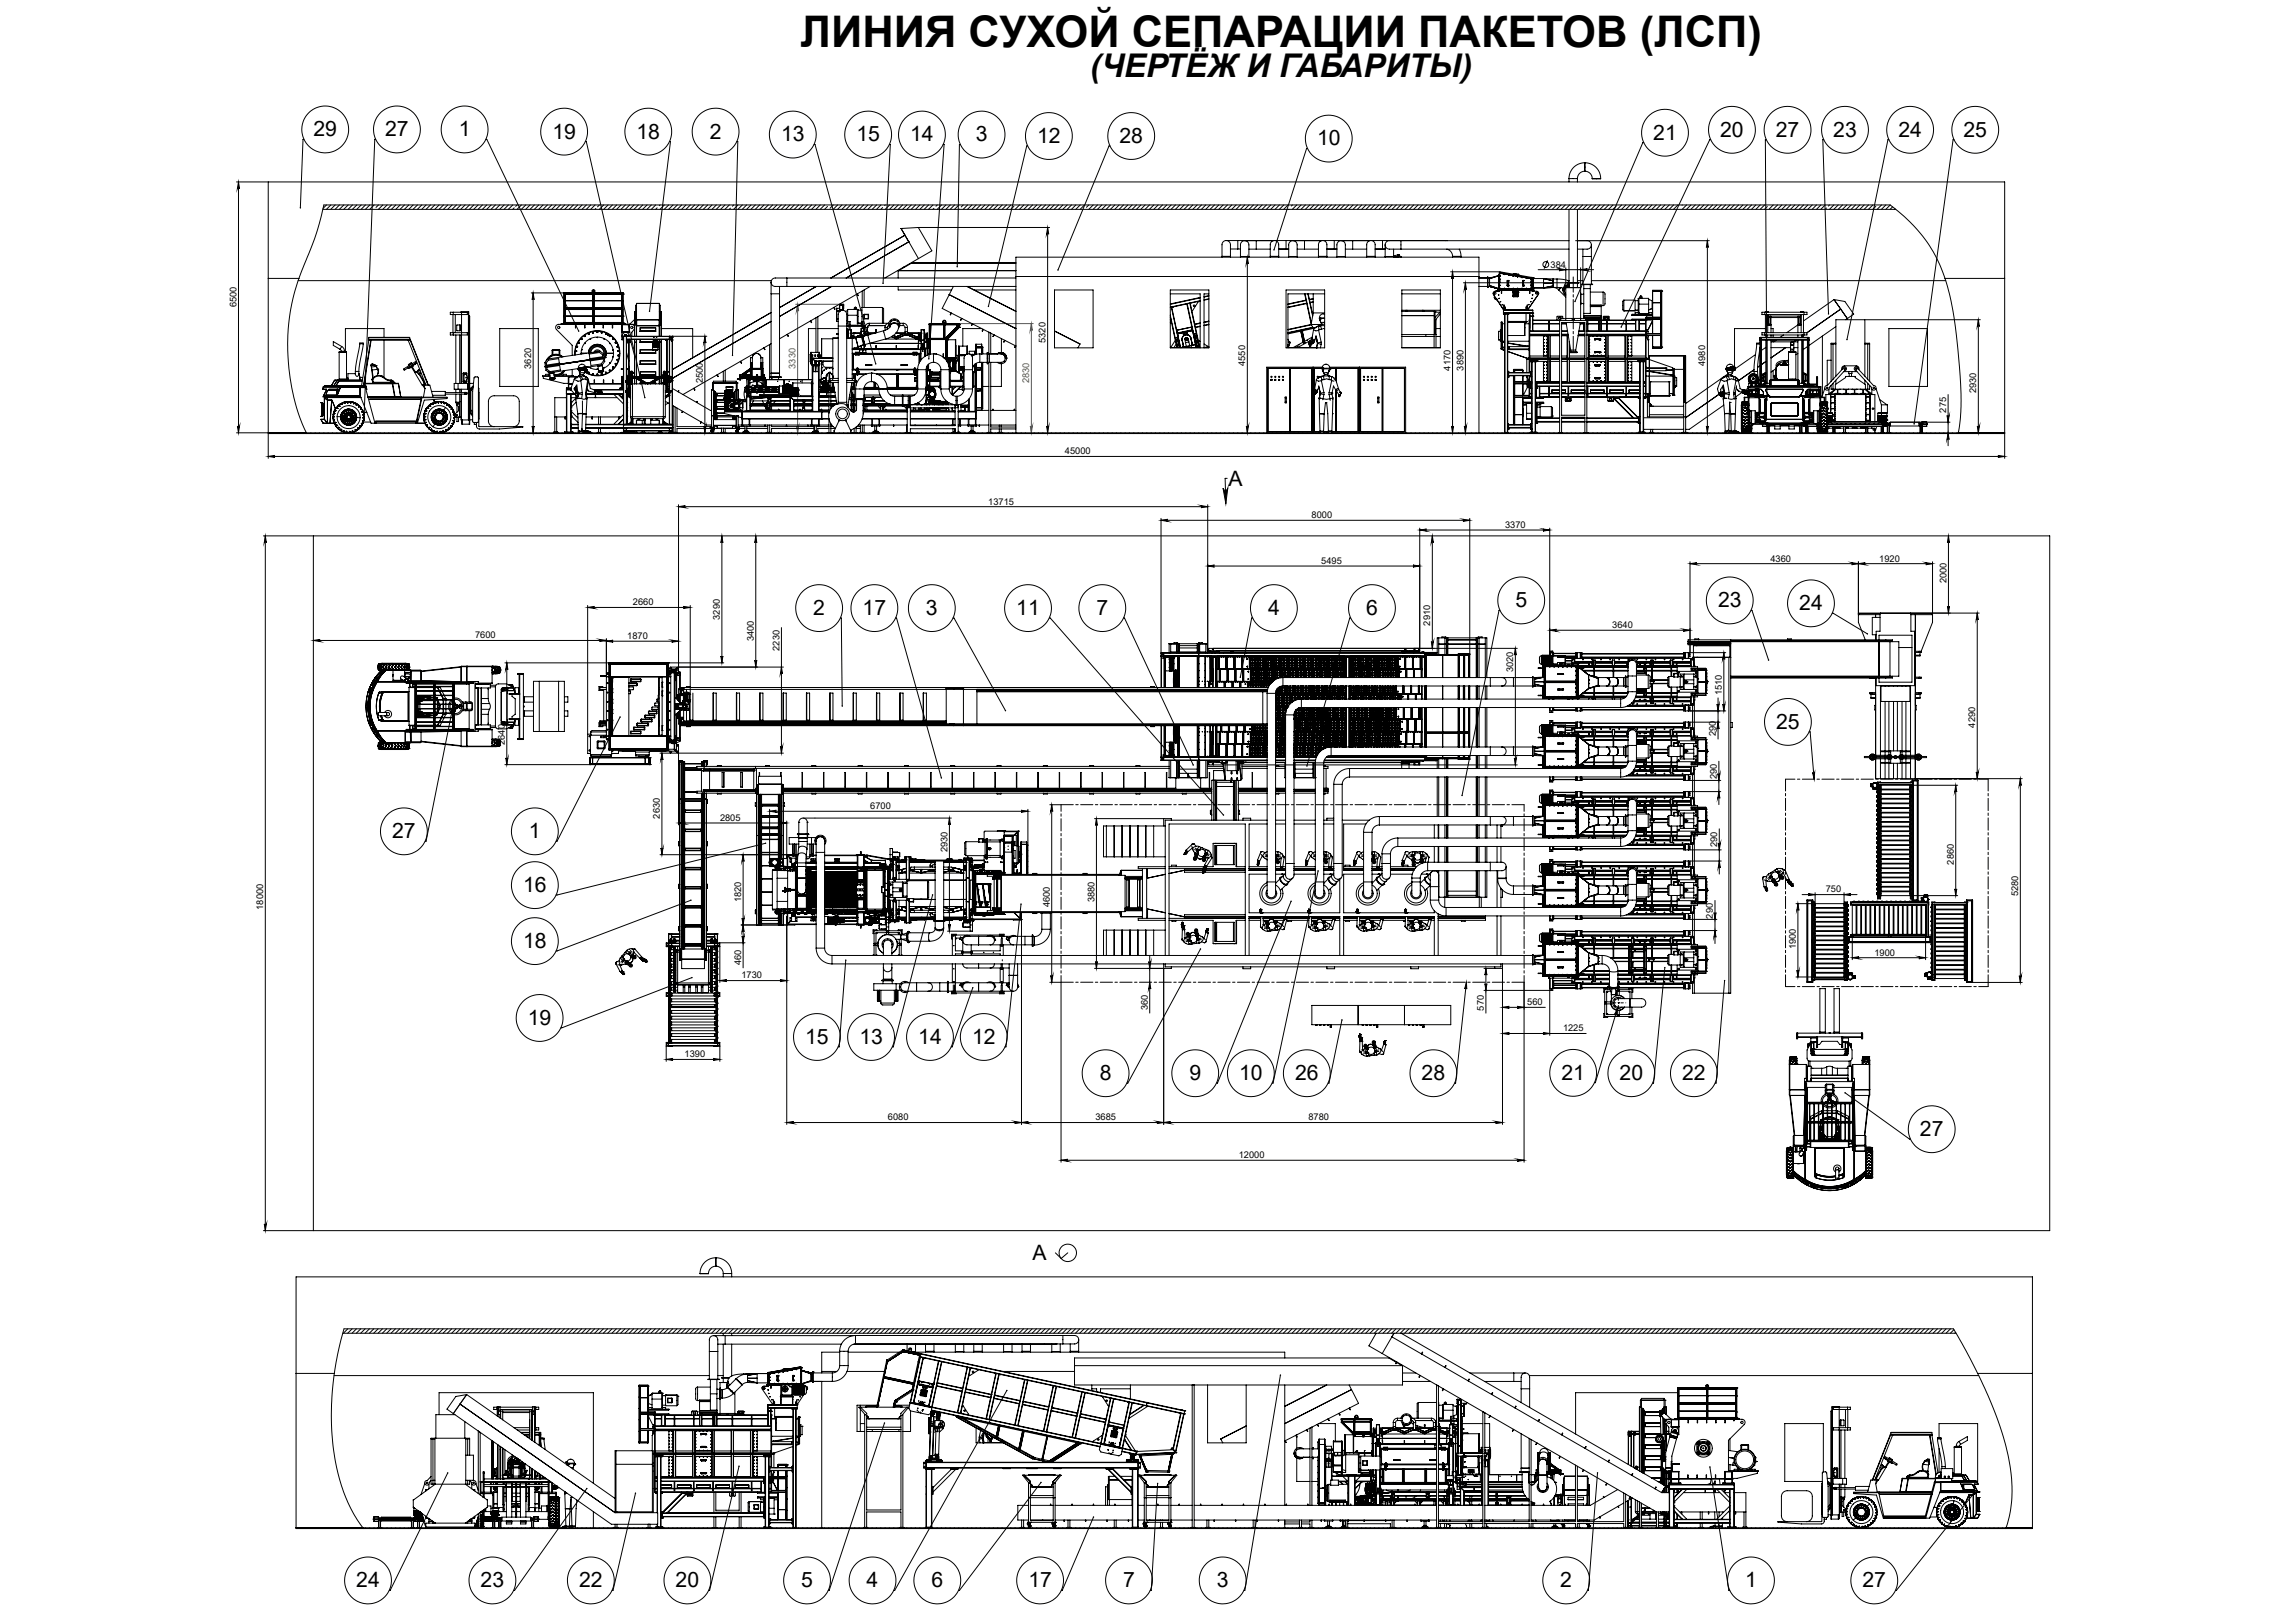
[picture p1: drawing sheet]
<svg xmlns="http://www.w3.org/2000/svg" width="1189mm" height="841mm" viewBox="0 0 1189 841" stroke-linecap="round" stroke-linejoin="round" font-family="sans-serif">
<defs><g id="words">
<text font-size="22.6" x="415" y="24">ЛИНИЯ СУХОЙ СЕПАРАЦИИ ПАКЕТОВ (ЛСП)</text>
<text font-size="16.9" x="565" y="40">(ЧЕРТЁЖ И ГАБАРИТЫ)</text>
<g font-size="11">
<text x="162" y="71">29</text>
<text x="200" y="71">27</text>
<text x="238" y="71">1</text>
<text x="286" y="72">19</text>
<text x="330" y="72">18</text>
<text x="368" y="72">2</text>
<text x="892" y="71">20</text>
<text x="920" y="71">27</text>
<text x="950" y="71">23</text>
<text x="984" y="71">24</text>
<text x="1018" y="71">25</text>
<text x="405" y="73">13</text>
<text x="444" y="73">15</text>
<text x="472" y="73">14</text>
<text x="506" y="73">3</text>
<text x="538" y="74">12</text>
<text x="580" y="74">28</text>
<text x="683" y="75">10</text>
<text x="857" y="72">21</text>
<text x="637" y="252">А</text>
<text x="785" y="315">5</text>
<text x="890" y="315">23</text>
<text x="933" y="316">24</text>
<text x="422" y="319">2</text>
<text x="447" y="319">17</text>
<text x="480" y="319">3</text>
<text x="527" y="319">11</text>
<text x="568" y="319">7</text>
<text x="657" y="319">4</text>
<text x="708" y="319">6</text>
<text x="921" y="378">25</text>
<text x="203" y="434">27</text>
<text x="274" y="434">1</text>
<text x="271" y="462">16</text>
<text x="271" y="491">18</text>
<text x="274" y="531">19</text>
<text x="417" y="541">15</text>
<text x="445" y="541">13</text>
<text x="476" y="541">14</text>
<text x="504" y="541">12</text>
<text x="570" y="560">8</text>
<text x="616" y="560">9</text>
<text x="642" y="560">10</text>
<text x="671" y="560">26</text>
<text x="737" y="560">28</text>
<text x="809" y="559">21</text>
<text x="839" y="560">20</text>
<text x="872" y="560">22</text>
<text x="995" y="589">27</text>
<text x="535" y="653">А</text>
<text x="185" y="823">24</text>
<text x="249" y="823">23</text>
<text x="300" y="823">22</text>
<text x="350" y="823">20</text>
<text x="415" y="823">5</text>
<text x="449" y="823">4</text>
<text x="483" y="823">6</text>
<text x="533" y="823">17</text>
<text x="582" y="823">7</text>
<text x="631" y="823">3</text>
<text x="809" y="823">2</text>
<text x="904" y="823">1</text>
<text x="965" y="823">27</text>
</g>
<g font-size="4.8">
<text x="804" y="139">384</text>
<text x="123" y="159" transform="rotate(-90 123 159)">6500</text>
<text x="542" y="178" transform="rotate(-90 542 178)">5320</text>
<text x="275" y="191" transform="rotate(-90 275 191)">3620</text>
<text x="645" y="190" transform="rotate(-90 645 190)">4550</text>
<text x="884" y="190" transform="rotate(-90 884 190)">4980</text>
<text x="752" y="192" transform="rotate(-90 752 192)">4170</text>
<text x="758" y="192" transform="rotate(-90 758 192)">3890</text>
<text x="364" y="199" transform="rotate(-90 364 199)">2500</text>
<text x="1024" y="204" transform="rotate(-90 1024 204)">2930</text>
<text x="1009" y="214" transform="rotate(-90 1009 214)">275</text>
<text x="552" y="235">45000</text>
<text x="512" y="261">13715</text>
<text x="680" y="269">8000</text>
<text x="780" y="274">3370</text>
<text x="685" y="292">5495</text>
<text x="918" y="291">4360</text>
<text x="974" y="291">1920</text>
<text x="1009" y="302" transform="rotate(-90 1009 302)">2000</text>
<text x="328" y="314">2660</text>
<text x="373" y="321" transform="rotate(-90 373 321)">3290</text>
<text x="741" y="324" transform="rotate(-90 741 324)">2910</text>
<text x="836" y="325">3640</text>
<text x="246" y="331">7600</text>
<text x="325" y="331">1870</text>
<text x="391" y="332" transform="rotate(-90 391 332)">3400</text>
<text x="404" y="337" transform="rotate(-90 404 337)">2230</text>
<text x="784" y="348" transform="rotate(-90 784 348)">3020</text>
<text x="892" y="360" transform="rotate(-90 892 360)">1510</text>
<text x="1024" y="377" transform="rotate(-90 1024 377)">4290</text>
<text x="889" y="382" transform="rotate(-90 889 382)">290</text>
<text x="262" y="386" transform="rotate(-90 262 386)">2640</text>
<text x="890" y="404" transform="rotate(-90 890 404)">290</text>
<text x="451" y="419">6700</text>
<text x="342" y="424" transform="rotate(-90 342 424)">2630</text>
<text x="373" y="425">2805</text>
<text x="491" y="442" transform="rotate(-90 491 442)">2930</text>
<text x="890" y="439" transform="rotate(-90 890 439)">290</text>
<text x="1013" y="448" transform="rotate(-90 1013 448)">2860</text>
<text x="384" y="468" transform="rotate(-90 384 468)">1820</text>
<text x="567" y="468" transform="rotate(-90 567 468)">3880</text>
<text x="946" y="462">750</text>
<text x="1046" y="464" transform="rotate(-90 1046 464)">5280</text>
<text x="136" y="471" transform="rotate(-90 136 471)">18000</text>
<text x="544" y="470" transform="rotate(-90 544 470)">4600</text>
<text x="888" y="476" transform="rotate(-90 888 476)">290</text>
<text x="931" y="492" transform="rotate(-90 931 492)">1900</text>
<text x="972" y="495">1900</text>
<text x="384" y="500" transform="rotate(-90 384 500)">460</text>
<text x="384" y="507">1730</text>
<text x="792" y="521">560</text>
<text x="595" y="524" transform="rotate(-90 595 524)">360</text>
<text x="769" y="524" transform="rotate(-90 769 524)">570</text>
<text x="810" y="534">1225</text>
<text x="355" y="548">1390</text>
<text x="460" y="581">6080</text>
<text x="568" y="581">3685</text>
<text x="678" y="581">8780</text>
<text x="642" y="600">12000</text>
</g>
<g font-size="4.8" fill="#808000">
<text x="412" y="191" transform="rotate(-90 412 191)">3330</text>
<text x="533" y="199" transform="rotate(-90 533 199)">2830</text>
</g>
</g></defs>
<g fill="none" stroke="#000" stroke-width=".52">
<path d="M158 72h-1l-1 36M195 72h-1l-5 144M252 72l48 100M303 73h1l30 133M347 73h1l-11 88M382 73l-2 111M422 75l32 114M461 75l-3 72M489 75l-8 111M498 75h-1l-1 63M533 76h-1l-20 83M575 76l-27 64"/>
<path d="M678 77h-1l-17 52M852 74h-1l-35 82M887 72h-1l-46 97M915 72l1 135M945 72l3 91M979 72l-22 104M1013 72h-1l-20 148M123 94h16M124 94v4v-1l-1 1zM124 94v130M476 118h68M543 118l1 3h-1h-1z"/>
<path d="M543 118v106M647 133v91M647 133v4v-1l-1 1zM797 140h29M802 135l-2 4M808 139l4 1h-4h1zM812 139v10M817 125h69M819 139v10M819 140l4-1-1 1h1zM885 125v3h-1zM885 125v99"/>
<path d="M275 152h17M276 152v72M276 152l1 3h-1zM752 141h25M753 141v83M753 141v3h-1zM759 147h54M760 147v3h-1zM760 147v77M348 174h18M365 174v50M365 174l1 4-1-1v1z"/>
<path d="M967 166h59M1025 166v58M1025 166l1 3h-1zM980 219h31M1009 215l1 1v-1v4zM1010 204v27M123 224h16v14M123 221h1v3zM139 237l4-1h-1l1 1zM139 237h900M276 221h1l-1 3zM365 221h1l-1 3z"/>
<path d="M542 221h1h1l-1 3zM646 221h1v3zM752 221h1v3zM759 221h1v3zM884 221h1v3zM1010 224v4v-1l-1 1zM1015 224h11M1025 221h1l-1 3zM1036 236l3 1h-3zM1039 224v14M634 253a1.2 1.2 0 0 0 1 1 1.2 1.2 0 0 0 1-1l-1 8zM636 248h-1v13"/>
<path d="M137 278h25M138 278v360M138 278v3h-1zM352 263l3-1v1zM352 262v84M352 263h274M374 278l1 3h-1zM374 278v65M392 278v68M392 278v3h-1zM602 270l3-1v1zM602 269v69"/>
<path d="M602 270h160M622 262l4 1h-4h1zM626 262v74M736 275l3-1v1zM736 274v62M736 275h67M742 278v58M742 278l1 3h-1zM758 269l4 1h-4h1zM762 269v70M800 274l3 1h-3zM803 274v63"/>
<path d="M1010 278v40M1010 278v3h-1zM626 293h110M626 293h3v1zM732 293h4l-4 1 1-1zM876 292h3v1zM876 292h126M876 291v47h18M960 292h3l-3 1v-1zM963 292h4h-1l1 1zM963 291v28M998 292h4l-4 1 1-1z"/>
<path d="M1002 291v28M305 314v66M305 315h53M305 315l3-1v1zM354 314l4 1h-4h1zM358 314v50M777 316l-19 96M908 316l9 26M950 318l18 10M1009 314l1 1v-1v4zM1025 318v85M1025 318v3h-1z"/>
<path d="M1026 318h-51M162 332l4-1-1 1h1zM162 332h152M311 331l3 1h-3zM314 332h4h-1l1 1zM314 331v18M314 332h38M348 332h4l-4 1 1-1zM374 340h1l-1 3zM405 325v65M436 320l1 46M464 320h1l23 83"/>
<path d="M494 320l27 48M544 320l90 102M582 320h1l35 76M629 336h157M649 320l-6 31M700 320l-23 77M742 332v1l1-1-1 4zM785 336l1 3h-1zM785 336v60M803 327h73M803 327l4-1-1 1h1zM872 326l4 1h-4h1z"/>
<path d="M893 338l1 4v-1l-1 1zM893 338v30M262 343h54M263 343v53M263 343v4v-1l-1 1zM346 343h29M351 346h55M391 342l1 1v-1v4zM405 346l1 3h-1h-1zM235 366v3l-1-1v1zM235 366l-14 70h-1M321 372l-32 64h-1"/>
<path d="M876 374h15M890 365h1l-1 3zM890 362v21M890 374l1 4v-1l-1 1zM893 365h1l-1 3zM894 368h-18M938 379l2 25M262 396h44M262 393h1v3zM342 390h5M343 390l1 4-1-1v1zM343 390v53"/>
<path d="M351 390h55M352 390v37M404 387h1h1l-1 3zM629 396h157M785 393h1l-1 3zM891 394v23M1024 400h1v3zM399 419v26M529 420h4l-4 1 1-1zM533 419v19M544 417h6M545 417v92"/>
<path d="M545 417l1 3h-1zM876 404h16M876 410h16M890 401h1v3zM891 410v4v-1l-1 1zM939 400l1 1 1-1-1 4zM990 407h25M993 403h55M1014 407v3h-1zM1014 407v57M1047 403v106M1047 403l1 4-1-1v1z"/>
<path d="M343 439v1l1-1-1 4zM352 426h3v1zM352 426h56M397 437l-109 27M399 420h134M399 420h3v1zM404 426h4l-4 1h1zM408 425v18M492 424v59M492 424l1 3h-1zM493 424h-77M567 424h36"/>
<path d="M568 424v78M568 424l1 4-1-1v1zM891 437h1l-1 3zM891 429v24M385 443v59M385 443l1 3h-1zM408 443h-66M683 451l-23 110h-1M876 440h16M876 446h16M891 446l1 4-1-1v1zM358 466l-70 27"/>
<path d="M384 479h24M385 476h1l-1 3zM385 479l1 4-1-1v1zM408 479v104M483 464l-20 78h-1M492 479v1l1-1-1 4zM529 469l-8 73M529 477v106M669 467l-38 94h-1M876 476h14M888 473h1v3zM889 467v22"/>
<path d="M932 468v38M932 468v4v-1l-1 1zM934 464h29M937 463l4 1h-4h1zM941 463v5h-10M956 464l3-1v1zM956 463v5M990 464h25M1013 461h1v3zM373 489h13M373 490v19M385 485v1l1-1-1 4z"/>
<path d="M438 498l-3 44h-1M491 483h13M568 498v1l1-1-1 4zM595 498l1 1v-1v4zM596 495v30M622 492l-37 69h-1M876 482h14M889 482v4v-1l-1 1zM960 496h4h-1l1 1zM960 484v13M960 496h38M995 496h3l-3 1v-1z"/>
<path d="M998 484v13M359 507l-68 26M373 508h4h-1l1 1zM373 508h35M404 508h4l-4 1 1-1zM504 512l-10 30h-1M544 509h6v93M545 505v1l1-1-1 4zM567 502h36v81M596 509v3h-1zM760 509v4v-1h-1zM760 509l-6 52"/>
<path d="M769 513h34v24M769 502h6M770 510h1l-1 3zM770 502v23M770 502l1 3h-1zM779 502v81M790 509v93M839 520h.1M863 501l-6 60M894 508l-5 53M931 506h10M931 503h1v3z"/>
<path d="M1022 509h26M1047 506h1l-1 3zM696 529l-7 32h-1M779 522l3-1v1v1zM779 536h43M779 536l3-1v1zM779 522h22M786 521l4 1-4 1 1-1zM800 535l3 1h-3zM838 523v3l-1-1v1zM838 523l-11 38h-1M345 549l4-1-1 1 1 1z"/>
<path d="M345 542v8M345 549h28M370 548l3 1-3 1v-1zM373 542v8M956 566l34 24M408 582l3-1v1zM526 581l3 1h-3zM529 582l4-1-1 1h1zM600 581l3 1h-3zM603 582l4-1-1 1h1zM775 581l4 1h-4h1zM779 582h-371"/>
<path d="M550 601h240M550 601h3v1zM786 601h4l-4 1 1-1zM137 638h25M137 634v1l1-1v4zM547 649l3 3 3-3M664 713l-19 111M458 737l-28 87h-1M522 720l-58 104h-1M383 760l-15 64h-1M232 763l-30 61M304 771l-37 53h-1"/>
<path d="M329 774l-11 50h-1M540 768l-43 56M600 769l-3 55h-1M828 763l-5 61M886 760l10 64h1M1022 775l-40 49M567 786l-16 38h-1"/>
<circle cx="169" cy="67" r="12"/>
<circle cx="206" cy="67" r="12"/>
<circle cx="241" cy="67" r="12"/>
<circle cx="292" cy="68" r="12"/>
<circle cx="336" cy="68" r="12"/>
<circle cx="371" cy="68" r="12"/>
<circle cx="411" cy="70" r="12"/>
<circle cx="450" cy="70" r="12"/>
<circle cx="478" cy="70" r="12"/>
<circle cx="509" cy="70" r="12"/>
<circle cx="544" cy="70" r="12"/>
<circle cx="586" cy="70" r="12"/>
<circle cx="689" cy="72" r="12"/>
<circle cx="863" cy="69" r="12"/>
<circle cx="898" cy="67" r="12"/>
<circle cx="926" cy="67" r="12"/>
<circle cx="956" cy="67" r="12"/>
<circle cx="990" cy="67" r="12"/>
<circle cx="1024" cy="67" r="12"/>
<circle cx="801" cy="137" r="1.5"/>
<circle cx="425" cy="315" r="12"/>
<circle cx="453" cy="315" r="12"/>
<circle cx="483" cy="315" r="12"/>
<circle cx="533" cy="315" r="12"/>
<circle cx="571" cy="315" r="12"/>
<circle cx="660" cy="315" r="12"/>
<circle cx="711" cy="315" r="12"/>
<circle cx="788" cy="311" r="12"/>
<circle cx="897" cy="311" r="12"/>
<circle cx="939" cy="313" r="12"/>
<circle cx="927" cy="374" r="12"/>
<circle cx="209" cy="431" r="12"/>
<circle cx="277" cy="431" r="12"/>
<circle cx="277" cy="459" r="12"/>
<circle cx="277" cy="488" r="12"/>
<circle cx="280" cy="527" r="12"/>
<circle cx="423" cy="537" r="12"/>
<circle cx="451" cy="537" r="12"/>
<circle cx="482" cy="537" r="12"/>
<circle cx="510" cy="537" r="12"/>
<circle cx="573" cy="556" r="12"/>
<circle cx="619" cy="556" r="12"/>
<circle cx="648" cy="556" r="12"/>
<circle cx="677" cy="556" r="12"/>
<circle cx="743" cy="556" r="12"/>
<circle cx="815" cy="556" r="12"/>
<circle cx="846" cy="556" r="12"/>
<circle cx="878" cy="556" r="12"/>
<circle cx="1001" cy="585" r="12"/>
<circle cx="553" cy="649" r="5"/>
<circle cx="191" cy="819" r="12"/>
<circle cx="255" cy="819" r="12"/>
<circle cx="306" cy="819" r="12"/>
<circle cx="356" cy="819" r="12"/>
<circle cx="418" cy="819" r="12"/>
<circle cx="452" cy="819" r="12"/>
<circle cx="486" cy="819" r="12"/>
<circle cx="539" cy="819" r="12"/>
<circle cx="585" cy="819" r="12"/>
<circle cx="634" cy="819" r="12"/>
<circle cx="812" cy="819" r="12"/>
<circle cx="908" cy="819" r="12"/>
<circle cx="971" cy="819" r="12"/>
</g>
<path d="M412 158h23M413 158l1 3h-1zM413 158v66M497 168h39M535 168v3h-1zM535 168v56M413 221h1l-1 3zM534 221h1v3z" fill="none" stroke="#808000" stroke-width=".52"/>
<path d="M839 520h-4M839 520v-4M839 520v4M839 520h4" fill="none" stroke="#000" stroke-width=".52" stroke-dasharray="15.2 1.3 1.3 1.3" stroke-dashoffset="15.2"/>
<path d="M815 182v-38" fill="none" stroke="#000" stroke-width=".52" stroke-dasharray="15.2 1.3 1.3 1.3" stroke-dashoffset="7.4"/>
<path d="M925 404h105M925 511h105" fill="none" stroke="#000" stroke-width=".52" stroke-dasharray="6.3 1.3 1.3 1.3" stroke-dashoffset="1.5"/>
<path d="M925 404v107M1030 404v107" fill="none" stroke="#000" stroke-width=".52" stroke-dasharray="6.3 1.3 1.3 1.3" stroke-dashoffset=".2"/>
<path d="M550 509v-92M790 509v-92" fill="none" stroke="#000" stroke-width=".52" stroke-dasharray="6.3 1.3 1.3 1.3" stroke-dashoffset="2.9"/>
<path d="M550 417h240M550 509h240" fill="none" stroke="#000" stroke-width=".52" stroke-dasharray="6.3 1.3 1.3 1.3"/>
<g fill="#000">
<path d="M124 94v4v-1l-1 1zM123 221h1v3z"/>
<path d="M276 152l1 3h-1zM276 221h1l-1 3zM365 174l1 4-1-1v1zM365 221h1l-1 3zM647 133v4v-1l-1 1zM646 221h1v3zM760 147v3h-1zM759 221h1v3zM753 141v3h-1zM752 221h1v3zM885 125v3h-1zM884 221h1v3zM1025 166l1 3h-1zM1025 221h1l-1 3z"/>
<path d="M808 139l4 1h-4h1zM819 140l4-1-1 1h1z"/>
<path d="M139 237l4-1h-1l1 1zM1036 236l3 1h-3z"/>
<path d="M542 221h1h1l-1 3zM543 118l1 3h-1h-1z"/>
<path d="M352 263l3-1v1zM622 262l4 1h-4h1zM345 549l4-1-1 1 1 1zM370 548l3 1-3 1v-1z"/>
<path d="M602 270l3-1v1zM758 269l4 1h-4h1z"/>
<path d="M736 275l3-1v1zM800 274l3 1h-3z"/>
<path d="M138 278v3h-1zM137 634v1l1-1v4z"/>
<path d="M392 278v3h-1zM391 342l1 1v-1v4zM742 278l1 3h-1zM742 332v1l1-1-1 4zM1010 278v3h-1zM1009 314l1 1v-1v4zM888 473h1v3zM889 482v4v-1l-1 1z"/>
<path d="M732 293h4l-4 1 1-1zM626 293h3v1z"/>
<path d="M876 292h3v1zM960 292h3l-3 1v-1z"/>
<path d="M963 292h4h-1l1 1zM998 292h4l-4 1 1-1z"/>
<path d="M162 332l4-1-1 1h1zM311 331l3 1h-3z"/>
<path d="M348 332h4l-4 1 1-1zM314 332h4h-1l1 1zM526 581l3 1h-3zM408 582l3-1v1z"/>
<path d="M374 340h1l-1 3zM374 278l1 3h-1z"/>
<path d="M785 336l1 3h-1zM785 393h1l-1 3z"/>
<path d="M803 327l4-1-1 1h1zM872 326l4 1h-4h1z"/>
<path d="M1025 318v3h-1zM1024 400h1v3zM1047 403l1 4-1-1v1zM1047 506h1l-1 3z"/>
<path d="M263 343v4v-1l-1 1zM262 393h1v3z"/>
<path d="M405 346l1 3h-1h-1zM404 387h1h1l-1 3zM343 390l1 4-1-1v1zM343 439v1l1-1-1 4z"/>
<path d="M893 338l1 4v-1l-1 1zM893 365h1l-1 3z"/>
<path d="M321 371l1 1zM436 366h1zM521 368v1zM758 412v1v-1zM618 396l1 1zM677 397h1zM622 491v1zM235 366v3l-1-1v1zM838 523v3l-1-1v1zM956 566h1zM968 328v1v-1zM916 342h1zM939 400l1 1 1-1-1 4zM695 528l1 1zM760 509v4v-1h-1zM863 501v1zM683 451h1zM634 422v1zM529 468v1zM438 497l1 1zM358 466v1v-1zM358 506l1 1zM634 253a1.2 1.2 0 0 0 1 1 1.2 1.2 0 0 0 1-1l-1 8zM483 463l1 1zM155 107l1 1zM188 216h1zM300 171v1zM379 184h1zM336 161v1l1-1zM334 206h1zM512 159h1zM457 147h1zM548 140h1zM660 129l1 1zM816 156l1 1v-1zM840 169l1 1zM957 176h1zM948 162v1zM992 219v1zM916 207v1zM454 188v1zM481 186h1zM304 771v1v-1zM329 774h1zM458 737l1 1zM539 768h1zM566 786h1zM600 768v1zM522 720v1v-1zM663 712l1 1v-1zM1022 774v1h1z"/>
<path d="M890 365h1l-1 3zM890 374l1 4v-1l-1 1zM890 401h1v3zM891 410v4v-1l-1 1z"/>
<path d="M1014 407v3h-1zM1013 461h1v3z"/>
<path d="M352 426h3v1zM404 426h4l-4 1h1z"/>
<path d="M529 420h4l-4 1 1-1zM399 420h3v1z"/>
<path d="M568 424l1 4-1-1v1zM568 498v1l1-1-1 4zM770 502l1 3h-1zM770 510h1l-1 3z"/>
<path d="M891 437h1l-1 3zM891 446l1 4-1-1v1z"/>
<path d="M385 443l1 3h-1zM385 476h1l-1 3z"/>
<path d="M932 468v4v-1l-1 1zM931 503h1v3z"/>
<path d="M956 464l3-1v1zM937 463l4 1h-4h1z"/>
<path d="M385 485v1l1-1-1 4zM385 479l1 4-1-1v1z"/>
<path d="M995 496h3l-3 1v-1zM960 496h4h-1l1 1z"/>
<path d="M373 508h4h-1l1 1zM404 508h4l-4 1 1-1z"/>
<path d="M529 582l4-1-1 1h1zM600 581l3 1h-3z"/>
<path d="M603 582l4-1-1 1h1zM775 581l4 1h-4h1zM779 536l3-1v1zM800 535l3 1h-3z"/>
</g>
<path d="M535 168v3h-1zM534 221h1v3zM413 158l1 3h-1zM413 221h1l-1 3z" fill="#808000"/>
<g fill="#000">
<path d="M354 314l4 1h-4h1zM305 315l3-1v1z"/>
<path d="M545 417l1 3h-1zM545 505v1l1-1-1 4z"/>
<path d="M492 479v1l1-1-1 4zM492 424l1 3h-1z"/>
<path d="M595 498l1 1v-1v4zM596 509v3h-1zM1009 215l1 1v-1v4zM1010 224v4v-1l-1 1z"/>
<path d="M779 522l3-1v1v1zM786 521l4 1-4 1 1-1z"/>
<path d="M550 601h3v1zM786 601h4l-4 1 1-1z"/>
</g>
<g fill="none" stroke="#000" stroke-width=".52">
<path d="M139 94h900v131h-900zM813 93h5M813 93v1M818 93v1M821 89l-2 1-1 3M821 84l-2 1-3 1-2 3-1 4M821 84v5M821 84h.1M821 89h.1M821 89l3 1 1 3M821 84l4 1 2 2 2 2 1 4M825 93h5"/>
<path d="M825 93h.1M830 93h.1M167 108h816M169 106l-2 2M171 106l-2 2M174 106l-3 2M176 106l-2 2M178 106l-2 2M180 106l-2 2M183 106l-3 2M185 106l-2 2M187 106l-2 2"/>
<path d="M189 106l-2 2M192 106l-3 2M194 106l-2 2M196 106l-1 2M198 106l-2 2M201 106l-3 2M203 106l-2 2M205 106l-2 2M207 106l-2 2M210 106l-3 2M212 106l-2 2M214 106l-2 2"/>
<path d="M216 106l-2 2M219 106l-3 2M221 106l-2 2M223 106l-2 2M225 106l-2 2M228 106l-3 2M230 106l-2 2M232 106l-2 2M234 106l-2 2M237 106l-3 2M239 106l-2 2M241 106l-2 2"/>
<path d="M243 106l-2 2M246 106l-3 2M248 106l-3 2M250 106l-2 2M252 106l-2 2M255 106l-3 2M257 106l-3 2M259 106l-2 2M261 106l-2 2M264 106l-3 2M266 106l-3 2M267 108h-1"/>
<path d="M268 106l-1 1M270 106l-2 2M273 106l-3 2M275 106l-3 2M277 106l-2 2M279 106l-2 2M281 106l-2 2M284 106l-3 2M286 106l-2 2M288 106l-2 2M290 106l-2 2M293 106l-3 2"/>
<path d="M295 106l-2 2M297 106l-2 2M299 106l-2 2M302 106l-3 2M304 106l-2 2M306 106l-2 2M308 106l-2 2M309 108h-1M311 106l-1 1M313 106l-2 2M315 106l-2 2M317 106l-2 2"/>
<path d="M320 106l-3 2M322 106l-2 2M324 106l-2 2M326 106l-2 2M329 106l-3 2M331 106l-2 2M333 106l-2 2M335 106l-2 2M338 106l-3 2M340 106l-2 2M341 108h-1M342 106v1"/>
<path d="M344 106l-2 2M347 106l-3 2M349 106l-2 2M351 106l-2 2M353 106l-2 2M356 106l-3 2M358 106l-2 2M360 106l-2 2M362 106l-2 2M365 106l-3 2M367 106l-3 2M369 106l-2 2"/>
<path d="M371 106l-2 2M374 106l-3 2M376 106l-3 2M378 106l-2 2M379 108h-1M380 106v1M383 106l-3 2M385 106l-3 2M387 106l-2 2M389 106l-2 2M392 106l-3 2M394 106l-3 2"/>
<path d="M396 106l-2 2M398 106l-2 2M400 106l-2 2M403 106l-3 2M405 106l-2 2M407 106l-2 2M409 106l-2 2M412 106l-3 2M414 106l-2 2M416 106l-2 2M418 106l-2 2M421 106l-3 2"/>
<path d="M423 106l-2 2M425 106l-2 2M427 106l-2 2M429 107l-2 1M432 106l-2 2M434 106l-2 2M436 106l-2 2M439 106l-3 2M441 106l-2 2M443 106l-2 2M445 106l-2 2M448 106l-3 2"/>
<path d="M450 106l-2 2M452 106l-2 2M454 106l-2 2M457 106l-3 2M457 108h.1M459 106v1M461 106l-2 2M463 106l-2 2M466 106l-3 2M467 118h.1M467 118l4 7M467 118h9l7 12-7 4"/>
<path d="M468 106l-2 2M470 106l-2 2M472 106l-2 2M475 106l-3 2M477 106l-2 2M479 106l-2 2M481 106l-2 2M484 106l-3 2M484 108h-1M486 106l-1 1M488 106l-2 2M490 106l-2 2"/>
<path d="M493 106l-3 2M495 106l-3 2M497 106l-2 2M497 108h.1M499 106l-1 1M502 106l-3 2M504 106l-3 2M506 106l-2 2M508 106l-2 2M511 106l-3 2M513 106l-3 2M515 106l-2 2"/>
<path d="M517 106l-2 2M519 106l-2 2M522 106l-3 2M524 106l-2 2M526 107l-2 1M528 106l-2 2M531 106l-3 2M533 106l-2 2M535 106l-2 2M537 106l-2 2M540 106l-3 2M542 106l-2 2"/>
<path d="M544 106l-2 2M546 106l-2 2M549 106l-3 2M551 106l-2 2M553 106l-2 2M555 106l-2 2M558 106l-3 2M560 106l-2 2M562 106l-2 2M564 106l-1 1M567 106l-3 2M569 106l-2 2"/>
<path d="M571 106l-2 2M573 106l-2 2M576 106l-3 2M578 106l-2 2M580 106l-2 2M582 106l-2 2M585 106l-3 2M587 106l-2 2M589 106l-2 2M591 106l-2 2M594 106l-3 2M596 106l-3 2"/>
<path d="M598 106l-2 2M600 106l-2 2M603 106l-3 2M605 106l-3 2M607 106l-2 2M609 106l-2 2M612 106l-3 2M614 106l-3 2M616 106l-2 2M618 106l-2 2M621 106l-3 2M623 106l-3 2"/>
<path d="M625 106l-2 2M627 106l-2 2M629 106l-2 2M632 106l-3 2M634 106l-2 2M636 106l-2 2M638 106l-2 2M641 106l-3 2M643 106l-2 2M645 106l-2 2M647 106l-2 2M650 106l-3 2"/>
<path d="M652 106l-2 2M654 106l-2 2M656 106l-2 2M659 106l-3 2M661 106l-2 2M663 106l-2 2M665 106l-2 2M668 108h.1M668 106l-3 2M670 106l-1 1M672 106l-2 2M674 106l-2 2"/>
<path d="M677 106l-3 2M679 106l-2 2M681 106l-2 2M683 106l-2 2M686 106l-3 2M688 106l-2 2M690 106l-2 2M692 106l-2 2M695 106l-3 2M697 106l-2 2M699 106l-2 2M701 106l-2 2"/>
<path d="M704 106l-3 2M706 106l-2 2M708 106l-2 2M710 106l-2 2M713 106l-3 2M715 106l-3 2M717 106l-2 2M719 106l-2 2M722 106l-3 2M724 106l-3 2M726 106l-2 2M728 106l-2 2"/>
<path d="M730 106l-2 2M733 106l-3 2M735 106l-2 2M737 106l-2 2M739 106l-2 2M742 106l-3 2M744 106l-2 2M746 106l-2 2M748 106l-2 2M751 106l-3 2M753 106l-2 2M755 106l-2 2"/>
<path d="M757 106l-2 2M760 106l-3 2M762 106l-2 2M764 106l-2 2M766 106l-2 2M769 106l-3 2M771 106l-2 2M773 106l-2 2M775 106l-2 2M778 106l-3 2M780 106l-2 2M782 106l-2 2"/>
<path d="M784 106l-2 2M787 106l-3 2M789 106l-2 2M791 106l-2 2M793 106l-2 2M796 106l-3 2M798 106l-2 2M800 106l-2 2M802 106l-2 2M805 106l-3 2M807 106l-2 2M809 106l-2 2"/>
<path d="M811 106l-2 2M813 108v38M814 106l-3 2M816 106l-2 2M818 108v38M818 106l-2 2M820 106l-2 2M823 106l-3 2M825 106l-2 2M827 106l-2 2M829 106l-2 2M832 106l-3 2"/>
<path d="M834 106l-3 2M836 106l-2 2M838 107l-2 1M841 106l-3 2M843 106l-3 2M845 106l-2 2M847 106l-2 2M849 106l-2 2M852 106l-3 2M854 106l-2 2M856 106l-2 2M858 106l-2 2"/>
<path d="M861 106l-3 2M863 106l-2 2M865 106l-2 2M867 106l-2 2M870 106l-3 2M872 106h.1M874 106l-2 2M876 106l-2 2M879 106l-3 2M881 106l-2 2M883 106l-2 2M885 106l-2 2"/>
<path d="M888 106l-3 2M890 106l-2 2M892 106l-2 2M894 106l-2 2M897 106l-3 2M899 106l-2 2M901 106l-2 2M903 106l-2 2M906 106l-3 2M908 106l-2 2M910 106l-2 2M912 106l-2 2"/>
<path d="M915 106l-3 2M916 107l-1 1M919 106l-2 2M921 106l-2 2M924 106l-3 2M926 106l-2 2M928 106l-2 2M930 106l-2 2M933 106l-3 2M935 106l-3 2M937 106l-2 2M939 106l-2 2"/>
<path d="M942 106l-3 2M944 106l-3 2M946 106l-2 2M947 108h-1M948 106v1M951 106l-3 2M953 106l-3 2M955 106l-2 2M957 106l-2 2M960 106l-3 2M962 106l-3 2M964 106l-2 2"/>
<path d="M966 106l-2 2M968 106l-2 2M971 106l-3 2M972 107l-1 1M975 106l-2 2M977 106l-2 2M980 106h-812a199 199 0 0 1-13 38M980 106l8 8a71 71 0 0 1 20 30M980 106l-3 2M981 107l-1 1M982 108h.1M468 138l1 1"/>
<path d="M469 138v1M469 122h.1M469 122l-38 22M471 125l5 9M473 136h54M473 136l-7 4M473 136h.1M476 134l-17 10M633 133v-7l2-1h2l1 1v7M633 133h5M633 133h.1M636 125h6"/>
<path d="M638 129h4M638 133h.1M642 125h25M642 125v4M642 129h1M643 133v-7l1-1h1h2v1v7M643 133h4M643 133h.1M645 125h6M647 129h4M647 133h.1M651 125v4"/>
<path d="M651 125h9M651 129h7M658 133v-7l1-1h1h2l1 1v7M658 133h5M658 133h.1M663 133h.1M667 125h25M667 125v4h-4h5M668 133v-6l1-2h1h1l1 1v7M668 133h4M668 133h.1M670 125h6"/>
<path d="M672 129h4M672 133h.1M676 125v4M676 125h9M676 129h7M683 133v-7l1-1h1h2l1 1v7M683 133h5M683 133h.1M688 133h.1M692 125h25M692 125v4h-4h5M693 133v-6l1-2h1h2v1v7"/>
<path d="M693 133h4M693 133h.1M695 125h6M697 129h4M697 133h.1M701 125v4M701 125h9M701 129h7M708 133v-7l2-1h2l1 1v7M708 133h5M708 133h.1M713 133h.1"/>
<path d="M717 125v4h-4h5M717 125h32M718 127l1 1 1 1h6M718 127v6M718 133h4M718 133h.1M722 129v4M724 133h.1M724 133h-1M724 133h-2M724 133h1M724 133h1h-1"/>
<path d="M724 132l-2 1M724 132v1M725 132l1 1-2-1M725 132h.1M726 125h-6h-1l-1 2M726 125v4M726 125h87M726 129h87M749 125h1M749 125h.1M750 129l2 1 1 3M753 133h4"/>
<path d="M753 133h.1M756 129l1 4M757 133h.1M818 125h5l2 2-2 2h-5M820 129v4M820 133h5M820 133v14M825 127v6M825 133v14M139 144h16M155 145h245M155 144a109 109 0 0 0 4 81"/>
<path d="M292 156h.1M292 152h.1M292 152v16M292 152h31M292 156h1M292 152h1M293 152h.1M293 152v15M293 152h30M293 160h14zM293 160h14M307 152l1-2v2"/>
<path d="M307 152h.1M307 152h1M307 156h.1M307 152v15M307 156h1M307 156h-14M308 152v15M308 156h14M308 160h14zM308 160h14M308 152h.1M322 152h.1"/>
<path d="M322 152v15zM322 156h1M323 152h.1M323 156h.1M323 152v16M330 158h-1v10M342 158v10M400 146v2h1h7M400 146v6M400 152h4M400 152v43M404 148v4"/>
<path d="M404 152v43M408 144h-7l-1 1v1M408 144v4M408 148h119M408 144h119M423 148l-19 11M431 148l-27 16M432 159l1 1-1-1M435 160h-1v1M435 158v3M435 158h2M435 158h.1"/>
<path d="M435 158h2v2M437 158v3M437 158h.1M437 160h.1M437 158v2M439 144l32-19zM443 159v1M443 159l1 1M443 159h.1M444 152l1 1M445 153h.1M447 159v10v-2"/>
<path d="M447 159h10M447 151v8M448 150v9M451 148l-47 28M457 159v9M457 159l1 1v8M466 148v2h27M466 140h.1M492 153h.1M492 153l35 17M492 153l-4 7 39 19-1 1v-1M494 148l-2 5"/>
<path d="M501 148l26 13M505 150h22M527 140h-61v4M527 143h240M547 150h20v30h-20zM607 150h20v30h-20zM607 152h15v28M607 159l5 21-2-4M607 159h.1M607 159l3 12M608 159h-1M615 157l3 12"/>
<path d="M615 157l-8 2M615 157h.1M615 157l5 21M617 157h-2M617 157l5 23M617 157h.1M617 157l2 11M621 156l-3 5M622 156l-5 1M622 154l-15 3M622 156l-15 3M622 154l-15 4"/>
<path d="M627 152h-3v28M627 155l-3 1M627 153l-3 1M627 155h-3M667 150h20v30h-20zM676 152l1 4M676 152l4 15M677 156h.1M677 156l-9 2M677 156v1M677 157h.1M677 157l-9 2"/>
<path d="M677 157l3 11M678 152l2 12M678 152l1 3M679 155h.1M679 155v2M679 157h.1M679 157l1 6M681 152v10M681 155h-2M681 157h-2M681 156l-2 1M687 152h-19v28"/>
<path d="M727 150h20v30h-20zM727 152h20M767 148h5M767 144h5M771 149v-5v5M771 149h.1M772 144h.1M772 148l5 2M772 148h.1M772 144v4M774 152h.1M774 152l1 2"/>
<path d="M774 152l5 8M774 152h1M775 154l1 1M775 154h.1M775 151h-1v1M776 151h-1M776 155h.1M776 151h.1M776 151h19M777 150h18v1h2v2M777 150h.1M777 153h.1"/>
<path d="M777 151h.1M777 155h.1M777 142h.1M777 143h.1M777 145h.1M777 143v7M777 143l-5 1M777 142v8M777 150h17M777 142l17 2M777 141h.1M777 141l17 3"/>
<path d="M777 148h1M777 149h1M777 143h1M777 145h1M777 146h1M778 156h.1M778 150h.1M778 141v1M778 151v1v-1M778 151h.1M779 158h.1M780 149h.1"/>
<path d="M780 142h.1M780 159h.1M781 148h.1M781 148h1M781 146h.1M781 145h.1M781 145h1M781 146h1M781 145v3M782 148h.1M782 146h.1M782 145h.1"/>
<path d="M782 145v3M782 143h.1M782 149h.1M784 151v2M784 149h.1M784 143h.1M784 151h3h-1M784 154h3M785 142h2M785 142h.1M785 153l-1 1 1-1M785 142h-1"/>
<path d="M785 153h.1M785 151h-1l1 1M785 152h1M786 151h.1M786 151h-1h1M787 143h.1M787 142h.1M787 149h.1M787 142h-1M787 153v1l-1-1M787 142v1M787 151v2"/>
<path d="M787 151v1M787 151h.1M789 149h.1M789 144h.1M789 146h.1M789 148h.1M789 145h1M789 148h1M789 145v3M789 145h.1M789 145v1M789 146h1"/>
<path d="M790 148h.1M790 146h.1M790 145v3M790 145h.1M791 159h.1M791 149h.1M791 144h.1M792 158h.1M792 158v2M792 158h1M793 151v1v-1M793 151h.1"/>
<path d="M793 144h.1M793 150h.1M793 156h1M793 148h1M793 146h1M793 145h1M793 149h1M794 144h.1M794 144l-17-3v9M794 144v6M794 144v6h-17M794 155h.1"/>
<path d="M794 151h.1M794 153h.1M794 144h-1M794 144h6M794 145h.1M794 149h6M794 150h.1M794 149h.1M795 150v1M795 150h-19v1h-1M796 152v-1l1 1M797 153l-5 7"/>
<path d="M798 152l-1 1M800 144l5 1M800 144h.1M800 149h.1M800 147h5zM800 144v5M800 144l5 2M805 149l3 1M805 149h-5M805 145v4M805 145v1M805 146v1"/>
<path d="M805 145h.1M805 146h.1M805 147h.1M805 148h.1M805 147v1M805 149h.1M805 148v1M805 149h2M805 145h2M805 148l-5 1M807 149h3M807 145l6 1"/>
<path d="M807 145v4M808 150l4 4M808 150l1-1-1 1zM809 149l-1 1M810 151h1M811 151h.1M811 152h.1M811 149h.1M812 149l-1 1 1 2M812 149h7v17M812 149v17M812 149h.1"/>
<path d="M813 147h5M813 145h.1M813 148h.1M813 148h-2l-1 2v2l2 1M813 149h-1M813 148l-1 1-1 2M813 148h-2l-1 3 1-2 2-1M813 146l-2 1v2M813 147v2M818 147v2M818 145h2M819 152v6"/>
<path d="M819 157h2M820 147h5zM821 150v12M821 147v3M821 150h3M821 152l-2 1M824 150v12h-3M824 151h7M824 147v3M824 158h6v13M824 159h6M825 145h183"/>
<path d="M831 151l1 1v6h-1M831 151v7M831 158h-7M842 156v5M842 156h-1v4M842 156h5v5M847 156h2M849 155v3M849 158v4h-1v1M849 158h5M850 155h1M850 155h.1"/>
<path d="M850 154h1M851 153h-1M851 154h.1M851 153l-1 1v1M851 153v1v1M851 153v1M851 155h.1M854 158v-3h-5v7M854 155l2 1v4M854 158v4h2v1M857 151v6M857 160h.1"/>
<path d="M857 157v7M857 157h4M857 151h.1M857 151h4v29h-4M861 151v6M861 151h.1M861 151v29M861 157h.1M861 151h-4M951 155h.1M951 155l3 5M951 155l-16 11"/>
<path d="M951 155l5 1 5 7-3 2M951 155l7 10M1008 144l4 17 3 27a121 121 0 0 1 0 37M1008 144h31M177 180h1l1 2M177 180l-1 1M177 180l-4-3v2l3 2M186 178l-2 15M186 178h2M186 178h1h1M188 178l-2 15M191 176h.1"/>
<path d="M191 176h22M191 175h21M191 175v1M191 176l-4 24M191 176h1M192 176l-3 24M192 176l-4 24M193 176h19M199 175v-5h-20v12M199 176v20M212 176h1M212 176l9 24"/>
<path d="M212 175l1 1M213 176h.1M213 176l9 24M235 163v9M235 172h-2v2h2M235 162h-2v1h2M235 162h7v1h-7M235 172h7v2h-7M235 162v1M235 172v2M236 163v9M236 174v25"/>
<path d="M237 169l2-1v3h-2zM238 168v3M238 174v25M239 174v25M239 162h.1M239 162v37M239 162h4M243 162v56M243 164h.1M243 164v56M259 170h20v30h-20zM291 168h33"/>
<path d="M291 168h.1M292 164h.1M292 167h.1M292 168h.1M292 167h31M293 160h.1M293 164h-1M293 164h14M293 168h.1M293 167h.1M298 168h.1M298 168v2v-2"/>
<path d="M303 168h.1M303 168v2v-2M306 176h.1M307 160h.1M307 167h.1M307 164h.1M307 164h1M308 168h.1M308 168v2v-2M308 164h.1M308 160h.1M308 164h14"/>
<path d="M308 167h.1M313 168v2v-2M313 168h.1M317 168v2l1-2M317 168h1M322 172h1M322 160h.1M322 164h.1M322 168v8h1M322 172h4M322 167h.1M322 164h1"/>
<path d="M323 168l-1 4M323 168h-1M323 172h3M323 168h3M323 164h.1M323 168h.1M323 167h.1M323 174v48M323 174h.1M323 174h25M324 174v-1l1 1M324 174l1-1v1l-1-1v1z"/>
<path d="M324 168h.1M325 174h.1M325 174v46M325 176h.1M325 176h22M325 174v23M326 174h.1M326 174h-1M326 176h.1M326 177l-1 1M326 176v27M326 168h.1"/>
<path d="M326 172h.1M326 174l-1-2-2 1v1v3M326 168v4M326 176l-1 1 1-1M326 176h1M327 176h.1M327 176v1M327 177h-2M327 177h-1M327 177h.1M327 177l2 7M327 168l2 1"/>
<path d="M328 168h1M329 168h-40l-1 1v2l9 8v5M329 170l-1 2-1 2M329 176v19M329 168h1M329 177h1M329 166l-3 2M329 168h.1M330 162h-1v12M330 174v-17h12v17M330 176v19M330 169h12"/>
<path d="M330 166h12M332 170h8v2h-8zM332 176v1h6M338 177v4M338 180h.1M338 178h.1M338 178h1M338 177h3M338 177v3M338 178h2M339 177h2M339 177h-1"/>
<path d="M339 178h.1M339 177h.1M339 176v2M339 177v3M339 180h.1M339 175h.1M339 176h.1M339 178v2M339 179h1M339 178h1M340 176h.1M340 176v1"/>
<path d="M340 178h1M340 179h.1M340 177v3zM340 178h.1M340 178v2M340 180h.1M340 177h.1M340 175h.1M340 177v3M340 177h1M341 176v4M341 177h.1"/>
<path d="M341 177v3h-3M341 178h.1M341 180h.1M341 179h.1M341 180v1M341 177v1M341 177h-9M342 168h1M342 176v19M342 162h1v12M342 177h1M342 168h.1"/>
<path d="M343 170h16v15M343 176v19M345 176h.1M345 176h1M346 176h.1M346 176v18M346 176v27M347 176h.1M347 174h-22M347 174h.1M347 174v21M348 176h.1"/>
<path d="M348 175h.1M348 176v1M348 177h.1M348 174l1 48M348 174v46M348 176h1M348 175h1M348 175v1M348 174h.1M349 176h.1M349 175h.1M399 179v18"/>
<path d="M400 178l-46 26M400 167l-51 29M400 166l-51 30M408 173v1v-1M420 166l1 1M421 167h.1M423 165v18M423 170h-4v27M424 164v19M424 170h10M426 176v9M426 176h6"/>
<path d="M434 161v4M434 165h.1M434 161h1M434 165v2M434 173h.1M434 169l1-6v-2h1h2l1 1v7M434 175h-2v22M434 169h5M434 169v39M435 161h.1M435 161v1M435 161h2"/>
<path d="M437 161h.1M439 173h1M439 173h1zM439 175h3v22M439 174h.1M439 169h9h-9M439 170v1M439 169v39M439 172h1M439 171h2M439 166h.1M439 171h.1"/>
<path d="M439 175h.1M439 174h1M439 172v1M439 169h.1M439 163v-3h6v8M439 163v5M439 161h-1M439 163h5M439 171v1M440 173h.1M440 171v4M440 171h.1"/>
<path d="M440 167h1zM440 167v2M440 169v2M441 167v2M441 169v2M441 171v4M441 174h1M442 175h.1M442 174h.1M442 174v1M443 173h.1M443 173v2"/>
<path d="M443 175h1M443 160h.1M443 160h1M444 175l1 5M444 175h-2M444 175h.1M444 160h.1M444 174h.1M444 174v1M444 174l2-1-2 1M444 160v3M444 163v5h2v1"/>
<path d="M445 169h.1M445 161h2M445 167h2M445 180h.1M445 180l-3 1M446 172h.1M446 173h-5M446 174v1M446 170h.1M446 172h1M446 170v4M446 174l1 1"/>
<path d="M446 172h2M446 174l-2 1M446 170h2M446 179v2M447 170h-1M447 175l1 4M447 175h-3M447 174l1 5M447 167h.1M447 169v1M447 174h-1M447 167v2"/>
<path d="M448 179h.1M448 179l-3 1M448 179v2M448 163h.1M448 165h.1M448 165h2M448 163v2M448 170h.1M448 172h.1M448 170v4M448 169v5M448 169h1"/>
<path d="M448 163h2M448 173v1M448 173h.1M448 174h.1M448 172v1M448 173h2M448 170h2M448 172h2M448 170v2M450 172v1M450 173h.1M450 172h.1"/>
<path d="M450 170h.1M450 170v2M450 174h.1M450 174h-2M450 163h.1M450 165h.1M450 163h-2M450 163v2M451 168h10h-2v1M451 168v1l-1 1M451 168h-2l-1 2M451 178h25"/>
<path d="M451 173h-1v1M454 173h-4M454 171h.1M454 171v2M454 171v1M457 169h.1M458 171l1 5M458 171l-11 3M459 169h1M459 169v2M459 169h-9v1M459 176l-11 3"/>
<path d="M460 169v2M461 169h-1M461 170v-2v-1l1-1 2-1 1 1 1 1v2v1M461 169l-3 2M461 169l1-2 1-1 2 1 1 2M461 169l1-1h2h1l1 1M461 169l1-1 1-1 2 1 1 1M461 169h.1M462 166h.1M462 174l2 1M463 174h1M464 166h.1"/>
<path d="M464 174h.1M464 174v2M464 175h.1M464 174v1M464 175h1M464 173h5M464 173h.1M465 172h.1M465 172v1M465 173h.1M465 175h.1M465 174h.1"/>
<path d="M465 174v2M465 166h.1M466 169l-1 3-1 1-5 3M466 169h.1M466 168h.1M466 169h2M466 168h2M468 169l1 1M468 168h2v2M468 168v1M469 174v-1l-4 1M469 174h2"/>
<path d="M469 174l-4 1M469 172v1M469 173h1M469 170h1M469 172h1M469 170v2M469 173h.1M470 172v1M470 173h.1M470 170v2M470 173v1M470 173h7"/>
<path d="M471 174v-1l4 1M471 174l4 1M475 174h.1M475 175h.1M475 174v2M475 175h1M476 173h.1M476 179v2M476 173v8M476 176h.1M476 174h.1M476 174v3h1"/>
<path d="M476 175h1M476 174v1M476 174h1M477 174h.1M477 174h-1M477 174v1M478 176h.1M477 175l-1 1M477 176h-18M477 178h-27M477 173h.1M478 171l-1 9"/>
<path d="M478 171v9M478 171h1M478 176h1M478 179v-1v1M478 179h.1M478 179v1M479 171h.1M479 176h.1M479 171v14M479 175l1 1M479 176h1M479 173h2v11"/>
<path d="M479 174h1M479 177h2M479 177h.1M480 175h.1M480 174v1M480 177h.1M480 174h.1M480 176h.1M480 174v3h-1M481 177h.1M481 176h1M481 176h.1"/>
<path d="M481 176v5M481 176v5h-4M482 168h.1M482 168h15M482 176h.1M482 175h.1M482 176h8M482 175h8M482 168v16M482 168v7M482 176v8M488 168l1-2 1 2"/>
<path d="M488 168h.1M489 175h.1M489 168h.1M489 168v7M490 168v7M490 175h.1M490 168h.1M490 175v1M490 176h.1M490 176v9M491 176h.1M491 176h-1"/>
<path d="M491 175v1M491 176v9v-9M491 176h4v9M491 176v9M491 176v9zM493 162v1v-1M495 176v9zM495 179h.1M495 179v7M496 168v1M496 169h.1M496 168h.1"/>
<path d="M496 169h1M496 169l-6 6M497 169h.1M497 168v1M497 169l-7 7M497 168h.1M497 169l-6 7M497 169v1M497 179h4v4M497 179v5M497 170h.1M497 170l-6 6h-1"/>
<path d="M497 168v2M497 170l-6 6M498 165v1l1-1M501 179v4zM504 168v1v-1M506 178v2M506 178h3M506 180h.1M506 180h3M509 178v2M509 170h-10v9M509 180v3v-3"/>
<path d="M509 180h.1M509 180v3M510 171l-1 1 1-1M515 173v1M519 175v8M521 176l-1 1 1-1M547 172l13 6M547 171l13 7M560 178l-1 2M607 164v1M607 165v1M607 163l3 17"/>
<path d="M607 165h.1M607 166h.1M607 166v2v-1M607 168h.1M607 168l2 8M609 176h.1M610 179h.1M610 179v1M610 176h.1M610 171h.1M610 171v2M610 173h.1"/>
<path d="M610 173l2 7-2-7M610 174h1M610 176v-1h-1l2 5M610 176l1 4M613 180h.1M613 173h2h1l-3 1zM614 172h.1M614 173h-1M614 173v1M614 176h.1M615 172h-1M615 172h.1"/>
<path d="M615 172h-1v1M615 172v1M615 173h.1M615 175v1l-1-1M616 175h-1l-1 1M616 177l-2 1M617 179l-1-4h-1l-1 1 1 3M617 175l-1-1h-1l-2 1v1M617 175l1 4M617 175h.1M617 175l-2-2-2 1v2l1 4M618 169v1"/>
<path d="M618 169l-8 2M618 170l-8 1M618 170v1M618 169h.1M618 170h.1M618 171l-8 2M618 179h.1M618 171h.1M618 171l2 7M618 172h.1M619 174h.1M619 174v-1h1l1 7"/>
<path d="M619 174l1 4M619 174l1 6M619 168h.1M619 168l1 2M620 178l-8 2M620 178v1M620 179l-7 1M620 170h.1M620 170l2 10M620 179v1M620 174h-1M620 178h.1"/>
<path d="M620 179h.1M620 180h.1M621 177h1M621 180h.1M621 180h-1M622 169l-2 1M622 167l-3 1M622 168h-3M624 178l2 2M627 168l-3 1M627 166l-3 1M627 180h-3"/>
<path d="M627 167h-3M627 180h-2M668 176v2M668 179h.1M668 178v1zM668 177h.1M668 177v1M668 178v1M672 180h.1M672 179h.1M672 179l1 1M673 180h.1"/>
<path d="M673 179h.1M674 172l2 6M674 172h.1M675 171l1 7M675 171h.1M675 177l-5 3M676 178h.1M677 176h.1M678 178h.1M678 177v1M678 177h.1M678 178l1 1"/>
<path d="M678 177l1 1M678 178h1M679 178h.1M679 177h.1M679 178v1M679 178h-1M679 177h-1M679 177v1M679 177l-1 1M679 179h.1M679 179v1M679 176l-6 4"/>
<path d="M680 168h5M680 168l1 2M680 168l-12 3M680 178h.1M680 178h-1M680 177v1M680 177h.1M680 176h.1M680 176h1v1l-1-1M680 176v1M680 175l-1 2M680 177h1"/>
<path d="M680 175l-4 2M680 170l-12 2M681 177h.1M681 177l-1 1M681 170l-13 3M681 170h1M681 162h6M681 162l-1 6M681 171h1h1M681 171h.1M681 171l-1 5M682 170l-1 1"/>
<path d="M682 174l1 4M682 174l-1 3M682 175h.1M683 178h.1M683 178l-1 2M683 178h2M683 169l-1 1M683 169h.1M683 169l1 2M683 171l2 6M684 171h-1M684 165h.1"/>
<path d="M684 165v1zM684 165v1M684 166h.1M684 165h3M684 169h-1M684 169h.1M684 166l1 1M684 169l1 2M685 167v1M685 167h2M685 177l-2 1M685 177v1"/>
<path d="M685 178l-1 2M685 171h-1M685 168l-1 1M685 168h2M685 168h.1M687 163h-2l-1 2h3M687 170l-2 1M687 169h-3M727 161h20M727 174h16M727 164h16M727 161h17"/>
<path d="M727 173h17M728 161h1M729 161h.1M737 161h1M738 161h.1M739 173v1M743 161v19M744 161h.1M744 162h3M744 161v12M744 166v14M744 166h.1"/>
<path d="M744 170h3M744 174h3M746 162l-2 2M747 163l-3 3M777 176h.1M777 176h1M778 177h.1M778 172h-1v4M778 171v6M778 167v14zM779 168h1M779 180h1"/>
<path d="M779 177h1M779 180v1M779 161h15zM779 163h.1M779 162h.1M779 160h13M779 162h15M779 160v3M779 163h3M779 160v-2l1 2M780 177h-1l1 1M780 163v61"/>
<path d="M780 160h.1M781 163v61M781 177h12M781 180h1M781 167h10M781 178l11 1M782 162v1h-3M790 167h.1M790 168h3M790 167v7M790 170h.1M790 167v7h-9"/>
<path d="M791 167h.1M791 160h.1M791 167h-10M791 162v5M792 179h1M792 160v1M793 180h-11v1M793 164h.1M793 172h.1M793 173h.1M793 172v14M793 171h15"/>
<path d="M793 174h9M793 172h15M793 173h15M793 166v27M793 162h.1M793 162v9M793 164h1M793 162h1M793 162v8M794 164h.1M794 162h.1M794 161v1"/>
<path d="M794 162v9M794 168h9M794 166h15M794 166h14M800 174v10M800 174h.1M800 178h.1M800 176h.1M800 179h.1M802 174h.1M802 178h.1M802 179h.1"/>
<path d="M802 176h.1M802 174v10M802 174v12zM802 174h1M803 171v-4v4M803 168h5M803 174v12M803 174h.1M803 174h5M808 165v-1l1 1M808 166v58M808 166h7v-1h1v1h6"/>
<path d="M809 167h12v48h-12zM809 168h3M809 171h3M809 174h3M809 172h3M809 173h4M810 165v-1h-3v2M812 165h7M812 165h-3l-1 1M812 167l2 14M812 174v12zM812 174h1"/>
<path d="M813 177v9M815 166h1M816 165v1M818 174h3M818 173h3M818 172h3M818 171h3M819 168h2M819 167l-2 14M819 165h3v1M821 164h9zM821 165h.1"/>
<path d="M821 162v3M821 167v4M821 165h9M822 165h.1M822 165v1M822 166h35M822 168h1M822 174h1M822 171h31M822 172h31M822 173h31M822 166h7"/>
<path d="M822 166v58M823 171v-4v4M823 168h6M823 174v12M823 174h.1M823 174h9M824 174v10M824 174h8M824 174h.1M824 178h.1M824 179h.1M824 176h.1"/>
<path d="M826 174h.1M826 176h3M826 176h.1M827 176h.1M827 176h2M827 175h2M827 176h-1M827 175l-1 1M827 175v1M828 174h.1M829 165h.1M829 166h.1"/>
<path d="M829 165v6M829 176h.1M829 175v1M830 165h.1M830 166h.1M830 174h.1M830 165v6M830 165h-9M830 168h3M830 166h18M831 166v-2h3v2M831 166v-2v2"/>
<path d="M831 166h.1M832 176h.1M832 178h.1M832 174h.1M832 165v-1l1 1M832 179h.1M832 174v12zM832 174h1M833 171v-4v4M833 168h10M833 174v12M833 174h.1"/>
<path d="M833 174h9M834 166v-2v2M834 166h.1M841 160h.1M841 160l1 1M842 161h.1M842 161h5M842 174v12zM842 174h1M843 171v-4v4M843 168h5M843 174v12"/>
<path d="M843 174h.1M843 174h10M844 174v10M844 174h.1M844 178h.1M844 179h.1M844 176h.1M845 174h1M846 178h.1M846 178h-1M846 176h.1M846 176h-1"/>
<path d="M846 179h.1M846 179h-1M846 174v10M847 161h.1M847 161h2M848 166v5M848 171h.1M849 162h.1M849 163h.1M849 166l1 5v-5M850 168h3M850 166h3"/>
<path d="M853 173h.1M853 172h.1M853 166v20M853 165h.1M853 164h.1M853 165h8h-15v1M853 164v1M853 166v40M853 172v2M853 175l1 1v10M853 164h8M853 173h8h-8"/>
<path d="M853 174h8M853 174h.1M854 172v1M854 174v1M854 171v2M854 166h-1M854 175h.1M854 176h.1M854 174v2M854 161l2-1zM855 163h.1M857 180h.1"/>
<path d="M857 163h-11h11M857 166l-3 5h-1M857 180h4M857 165v8M857 174v6zM861 174v6M861 180h.1M861 164h.1M861 174h.1M861 168h.1M861 162h.1M910 178l-1 15"/>
<path d="M912 175h1M912 176h.1M912 175v1M912 176v2M912 178h-2M912 178h.1M912 178l-1 14M912 176v24M912 176h1M913 175h-1M913 176h.1M913 176v24"/>
<path d="M913 175h.1M913 175v1M913 175h25M913 176h24M913 176h23M915 172h-2v2h2M915 162h-2v1h2M915 174h20M915 172h20M915 162v1M915 172v2M915 162h20"/>
<path d="M915 163h20M915 163v9M915 170h-16v20M915 162h1M915 174v1M915 176v23M916 174v1M916 176v23M916 168h2v4M916 163v9M916 163v5M916 164h1"/>
<path d="M917 164h.1M917 164v4M917 165h15M917 164h1M917 168h.1M917 168h1M918 165v3h-1M918 164v4M918 164h14M918 174v1M918 176v21M918 177h10"/>
<path d="M918 170h1v2M919 174v1M919 176v1M921 176l-2 1M924 174l-1 1M928 178v2M929 177h3M930 178v2M931 176l-1 1M932 174v1M932 176v21M932 165v7"/>
<path d="M932 168h1M932 165h1M932 164h1M932 164v1M932 165v3h1M933 168h.1M933 164h.1M933 164v4M933 163v5M934 168h-2l-6 4M934 163v9M934 174v1"/>
<path d="M934 176v23M934 162h1M934 162h.1M934 162h-1M935 174v1M935 176v23M935 163v9M935 174h.1M935 172h2M935 162h2v1h-2M935 162v1M935 172v2"/>
<path d="M937 172v2h-2M937 176h.1M937 176v24M937 180l-2 1M937 175h.1M937 175v1M937 176l1 24M938 176h-1M938 175v1M945 174v31M949 178h3M950 178v19"/>
<path d="M952 178h-3v20M952 169l-14 10M954 160h.1M954 160l-17 12M954 160l3 5M957 165v1M958 165h-1M967 178h2v20M967 178h2M968 178v19M979 170h20v30h-20zM173 197h2"/>
<path d="M173 197l-1 3M175 197l-2 3M175 197h.1M175 197h1M175 197h-2M176 197h.1M176 197h12M176 197l-2 3M176 197h4M176 183h4M176 197v-15h4v15M176 181l1 1"/>
<path d="M177 182h2M177 182h.1M177 197h.1M179 182h.1M179 197h.1M180 196v1M184 193h2M184 193v1l1 1 1-1v-1M184 194h-4v3M186 194v3M186 195h1M187 195l1 1"/>
<path d="M187 197h.1M187 195v2M189 199h18M189 199h14M189 199v1M189 198h.1M189 197v1M192 190l1 1M192 189v1M192 189l1 1M192 189h.1M193 189l-1 1"/>
<path d="M193 189h-1M193 190v1M193 189h.1M193 191h.1M193 191v4M193 191v1M193 197v1M193 192v3M193 196v1M193 196h.1M193 197h.1M193 195v1"/>
<path d="M193 197l1 1M193 198h1M193 198h.1M193 198l1 1M193 189h1M194 198v1M194 198h9M194 189l1 1M194 189h-2M194 189h1M194 189h.1M195 189v1"/>
<path d="M195 189h.1M195 190h-2M195 190l1 1M195 190h.1M196 191v2M196 191h.1M196 191l-3 1M196 195h.1M196 193v2M198 195h.1M198 195a4 4 0 0 0-5 1M198 195l2 2h3"/>
<path d="M198 195l3 2h2M199 195h.1M199 196h.1M201 197h.1M202 197h.1M203 197h.1M203 197v1M203 197l1 1M203 198h.1M203 199l2 7M203 198h1M204 199h-1"/>
<path d="M204 199l1 7h3l-1-7M204 199h3M204 198v1M204 198h.1M207 199h.1M211 191h1M212 191h.1M212 190h.1M212 189v1M212 190v1M213 190h-1M213 190h.1"/>
<path d="M213 190l2 3M213 188l-1 1M213 188h1M214 190l1 3M214 189h.1M214 189l-2 1M214 189l-1 1M215 193l4 7h4l1 6M215 193h1M215 189h.1M215 189h-1M215 188v1"/>
<path d="M216 188h.1M216 187l-7 5 7-4M216 188l-1 1M216 193l1 1M216 193h.1M216 192h1h1M216 192v1M216 192l2 1M217 194h.1M217 194l3 4M217 194h1M218 194h-1"/>
<path d="M218 194l2 4M218 193v1M218 193h.1M218 194h.1M219 200l1 1M220 200h.1M220 198h.1M220 198v2M220 198v3M221 197v1M237 199h-2v3h2M237 199h5"/>
<path d="M237 199v3M241 197v1l1-1M241 194h1v2l-1 2v-1zM242 194h-1M242 195v-2h-2v5h2v-1M242 199h1M242 199v3M243 199h2M246 196l2-1v1v22l-1 1-2-1v-15zM282 195v1l10 3h3M282 190h.1M283 190h.1"/>
<path d="M283 190h-1M283 190v2M283 192h.1M283 192l2 1M283 190l7-1v3l-5 1-1-2zM284 186l-2 2 1 2M284 193h1M284 187l6-1v2l-7 1v-1zM285 193h.1M285 193v1M285 193l-2 1v1M285 194v2"/>
<path d="M285 194v1M285 195h-4h4M285 196h.1M285 196h1M285 196v1h1v-1M286 182h1M286 182v2M286 196h.1M286 196h1M287 181v1M287 181l-1 1M287 181h3"/>
<path d="M287 182v2M287 182h3M287 193h.1M287 193h-2M287 193l-2 1M287 193v2M287 195h12M287 195l-1 1M287 195v1M287 196h1M287 196h-1M288 196h-1"/>
<path d="M288 196l-1 1v-1M290 181v1M290 182h.1M290 182v2M291 194l1 1M291 185l-3-1-4 2M291 185l-1-1h-3l-2 1-1 1M292 193l2 1v1M292 185l-2-1h-3l-2 1-2 2M292 192l-2 2h-3M293 192l-2 2h-4M293 192l-3 2-3 1h10"/>
<path d="M295 199h.1M295 195v6M295 195h.1M295 195h3M297 191v4M297 199h-2M298 197l2 1 1-1M298 197l-2 4M298 184v-4l2-3 2-3 4-2 4-1 4 1 3 2 3 3 1 4v4l-1 4-3 3-3 2-3 1-4-1-4-1M298 184l1-4 1-3 2-3 4-2h4h4l3 2 3 3 1 4v4l-1 4-3 3-3 2-3 1-5-1-3-1M298 195h1M298 195h.1"/>
<path d="M299 196l-1 1M299 200l-1 2M299 199v4M299 195l-1 1M299 195h1M299 195h.1M300 192h.1M300 195l1 1v1M300 195l-1 1M300 191l-15 2M300 191v1M300 195h.1"/>
<path d="M300 195h-1M300 191h.1M300 191v2M300 195h1M300 193h.1M300 193h3M300 193v1M300 194v1M300 191l1 1M300 194h2M300 191h1M301 195h-1"/>
<path d="M301 195l1 2M301 192h.1M301 191v1M301 191h.1M301 197l1 6M301 183l1-3 1-3 3-2h3h3l4 2 2 3v3M301 183h.1M301 183h3M301 197h.1M301 191l1 1M302 192h.1M302 191h-2"/>
<path d="M302 191h.1M302 197h-1M302 197l1-1 1 1M302 190h.1M302 190v1M302 194l1 1M302 194h.1M302 190h3l-1 1M303 195h.1M303 195h-2M303 192h.1M303 192h-1"/>
<path d="M303 195l1 2M303 195h1M303 191h-2M303 191h.1M303 193l-1 1M303 191v1M303 192v1M303 190l1 1M303 191l1 1M303 191h1M303 190l-1-1h-1h-1v2M303 192h1"/>
<path d="M304 195l1 1v1M304 191h.1M304 195v2M304 192h.1M304 197h.1M304 191v1M304 190l-2 1M304 197h1M305 197h.1M305 197l-1 6M305 190h-3M305 190h.1"/>
<path d="M305 196v1M305 183l1-3 4-2 3 2 1 3M305 197l-1 7M305 183l1-2 1-2 2-1 2 1 2 1 1 2v2l-1 2M305 197l1 4 3 1M305 190l3 1h2M305 183h6l1 1v1l-6 1zM305 199h18M306 199h17M306 183v-2l1-1 4-1 1 1 1 2v3M306 187l7-1v1l-1 2h-6zM306 183l2-3h2l3 1v3"/>
<path d="M306 183l2-3h2l2 1 1 3M308 199v-2v2M310 182h-1M310 190h.1M310 190v2M310 192v1h1v-1M310 192h1M310 192h.1M311 182l-2-1-1 1M311 182l-27 4M311 182l2 1M311 192h.1"/>
<path d="M312 192h-1M312 192v1M312 189h.1M312 189l-2 1M312 189l-7 1M312 189v1M312 190h-2M312 190v2M312 192h.1M312 192h1M313 192h.1M313 192h-1"/>
<path d="M313 192l-1 1M313 183h.1M313 183v2M313 199v-2v2M313 185h.1M313 185v2l-1 2M313 185l-30 5M314 185h.1M314 185h-1M314 183l-1 3M314 183h4M318 199v-2v2"/>
<path d="M318 183v3l-2 2-4 3M320 186v1M320 184h.1M320 182h.1M321 184h-1M322 199h1M323 195h-1M323 195l-1 4M323 195h.1M323 199h.1M323 199v2M323 191h-1h1"/>
<path d="M323 195h-1v6M324 197h.1M324 198h.1M324 197v1M324 198h1M324 197h1M325 198h.1M325 197v1M325 197h1v1h-1M325 197h.1M325 195h.1M325 195h2"/>
<path d="M325 196h.1M325 191h1M325 199h.1M325 191h1v4M325 198v5M325 196h2M325 183l1 4M325 191h.1M325 195v7M326 199h.1M326 196v6M326 195h.1"/>
<path d="M326 194h1M326 194l-1 1M326 194h.1M326 193h.1M326 193v3M326 193h1M326 190v3M326 191h.1M326 193v1M326 196v5M326 193l1 1M327 193h.1"/>
<path d="M327 194h.1M327 195h.1M327 193v3M327 194h-1M327 195h-2M327 194v1M327 193v-1l1 1M327 193v23M327 193v6h1M327 196h.1M327 193h1M328 193h.1"/>
<path d="M328 195h16M328 193v23M328 195h1M328 193h1M328 199h16M329 196v3M330 196l5 3M330 196v3M331 196l5 3zM332 187h8v2h-8zM332 193h8v2h-8zM332 194h8"/>
<path d="M332 183h8M334 198h-2v1M335 198h2M336 199h.1M336 199l5-3-5 3M337 199l5-3-5 3M338 198h2v1M338 181h.1M338 181h3M338 181h-6v2h8v-2M341 181h.1M342 196h.1"/>
<path d="M342 196v3M343 196v3M343 198l1 1M344 193h.1M344 193v-1l1 1M344 193v23M344 196h-16M344 194l-1 1M344 193v6M344 193h1M344 195h1M344 196h1"/>
<path d="M345 193h.1M345 193v6h-1M345 195h-1M345 198h-1M345 194h-1M345 195h3M345 193v23M345 196h2M345 199l1 1M345 195h.1M345 194h1M345 194v1"/>
<path d="M345 193v3M345 193v1M345 194h.1M345 193h1M346 196v6M346 198h-1h1M346 193h-1M346 195h.1M346 193h.1M346 200h.1M346 193l1-1-1 1M346 194h.1"/>
<path d="M346 194l2 1M346 198h.1M346 197h.1M346 197v1M346 197h1M347 197v1M347 196h.1M347 198v4h-1h1M347 195v1l-1 1h1M347 195v25M347 198h-1M347 197h.1"/>
<path d="M347 198h.1M348 195h.1M348 197h.1M348 196h.1M348 196v1M348 195v1M348 197h1M348 196h1M348 195h-3M349 197h.1M349 196h.1M349 191l51-29-51 30"/>
<path d="M369 198h.1M369 198v4M369 198h13M372 194v1v-1M375 192v6M376 192v6M382 198h.1M382 198v4M382 196v1M382 197h1M382 196h1M383 196v1"/>
<path d="M383 197h.1M383 194v3M383 194h.1M383 197h1M383 194h1M384 194v3M384 194h.1M384 197h.1M384 196h.1M384 195h.1M384 187v1v-1M384 195v1"/>
<path d="M385 194v2h-1v-2h5M385 195h.1M385 196h3M385 194h4M385 195h3M385 196h12M385 196v-1h1v1M386 194l3-2zM386 194h.1M386 195h2M387 197v3M387 197h.1"/>
<path d="M387 200v1M387 197h1M388 197h.1M388 197h-1M388 197v3M388 196h.1M388 197h9M388 199h.1M388 194h1M388 194v2M388 194h.1M389 194h.1"/>
<path d="M389 196h7M389 194v2M389 197v4M389 195h.1M389 197h-1M389 196h-1v1M389 196h.1M389 195h3M389 191h6M389 191l-5 3M389 191l-4 3M389 191h.1"/>
<path d="M389 188h1M389 195v1M390 191h.1M390 195h.1M390 188v7M390 191h5M390 185v6M390 185l1-1 1-1 2 1v1M390 185h-1v11M390 197h.1M390 197h1M391 197v1"/>
<path d="M391 197h.1M391 196h.1M391 197h1M392 197h-1M392 195h.1M392 200h-1h1M392 198l-3 1M392 194v2v-1M392 194h1M392 197h.1M392 197v4M392 197h1h-1"/>
<path d="M393 194h-1M393 194h.1M393 200h1M393 198h1l2 2M393 194v2l-1-1M393 195h2M393 197v4M393 197h1M394 197h.1M394 197h-1M394 197h1zM394 185h.1"/>
<path d="M394 185v6M394 185v-1l-2-1-2 1v2M394 191h.1M394 188h1M394 185h1v11M395 195h.1M395 191h.1M395 190l-1 1M395 188v7M395 195v1M395 196h.1M395 197v2"/>
<path d="M395 197h.1M395 188v8M395 196h1M395 197h1M396 197v4M396 194h.1M396 180v1v-1M396 196h1M396 194v2M397 197h.1M397 196v1M397 198h.1"/>
<path d="M397 199h.1M397 200l-1 1M397 197v4M397 197h24M399 195h6M400 193h4zM400 196v1M404 196v1M406 197v3M407 200h.1M407 199h.1M407 199v1"/>
<path d="M407 199h2M407 200h-1M407 200h1M408 199h.1M408 200h.1M408 199v1M409 199h.1M409 199v2M409 200h.1M409 200h-2M411 198h.1M411 198v3"/>
<path d="M416 197h.1M416 197v1M420 183v5M420 199h1M420 199h.1M420 186v3v-6h5v3M420 183v3zM420 186v2h1M421 198h-10M421 198h.1M421 199h.1M421 198v7"/>
<path d="M421 186h.1M421 189h.1M421 197v1M421 186v3h4v-2M421 197h-24M421 189h4M421 186h11M421 186l1 1M421 190h3v3h-3zM422 189h.1M422 187h1M422 187v2"/>
<path d="M422 187h10M423 187h.1M423 189h.1M423 187h9M423 188h.1M423 190v1M423 187v2M423 191v2M423 191h.1M424 189h.1M425 189h.1M425 187h.1"/>
<path d="M425 188h.1M425 187l-1 2M425 183v3zM425 197h.1M425 187v2M425 185v1M425 185h7M425 186h.1M425 197v4M426 197h.1M426 198h.1M426 191h.1"/>
<path d="M426 186h.1M426 185v1M426 196h.1M426 198l1 2M426 185h.1M426 184h-1v1M426 198v1M426 187v7M426 199h.1M426 193h.1M426 196l-1 1M426 199v1"/>
<path d="M426 200h.1M426 198h1M426 190h.1M426 200h1M427 198h.1M427 199h.1M427 198h-1M427 198v1M427 187v2v1h5M427 199v1M427 200h.1M427 196h.1"/>
<path d="M427 196h-1M427 196h1M427 198h1M427 199h1M428 199h.1M428 197h.1M428 199h-1M428 196l-3 1M428 196h-2M428 196v1M428 198h-1M428 198h.1"/>
<path d="M428 198v1M428 200h-1M428 197v1M428 198h-2M428 197v2M428 200h.1M428 199v1M428 197l1 2M428 196h.1M428 197l-2 1M428 199l-1 1M428 197l-2 1-1-1"/>
<path d="M428 195h.1M428 194h.1M429 199h.1M429 198h.1M429 200h.1M429 200h-2M429 199h-1M429 199v1M429 199l-1 1M429 199l-2 1M430 200h-2M430 200h.1"/>
<path d="M430 197v17M430 197h4M430 197v1h1M430 193l-1 1-1 1M430 193h.1M430 193l-2 1v3M430 193v4M430 197v1M430 193l2 2M430 193l1 1 1 1M431 197v15M431 198h3"/>
<path d="M431 194h.1M432 195v1h-1l-1 1M432 195v1h2M432 195h.1M432 195v1M432 191h-3l-2 1-1 2v2M432 198l2 11M432 186h-12M439 196h3M439 197h5M439 198h4M441 200v6"/>
<path d="M442 183h35M442 192h34M442 194h2M442 194h7M442 181h4M442 181h37M442 183h1M442 196h1l1 1M442 183v9M442 184h.1M442 191h.1M442 183h.1"/>
<path d="M442 191h34M442 192h.1M443 183h.1M443 192h.1M443 194v2M443 198v3M443 180v1M443 181h3M443 181h.1M443 197v16M443 194v3M443 197v1"/>
<path d="M443 183h2v1h-2zM443 183h2M444 184h.1M444 197v1h-1M444 197v3M444 193h.1M444 193h1M444 192h.1M444 191h.1M444 191v2M444 183h.1M444 194h.1"/>
<path d="M444 191v3M444 194h1M444 192h1M445 192h.1M445 193h.1M445 191h.1M445 191v3M445 194h.1M445 191h-1M445 194h4M445 191v2M445 183h.1"/>
<path d="M445 183h28M446 183h.1M446 181h.1M446 181h3M446 181v2M446 183h3M447 181v2M448 181h.1M449 181h.1M449 189h.1M449 189h3M449 183h.1"/>
<path d="M449 181v2M449 181h27M449 181h28M451 189h.1M451 189h1M452 189h.1M452 198l-3 1-1 3M452 193l-3 1-3 1-2 3-1 4M452 198l2 1 2 3M452 193l3 1 2 1 2 3 1 4M452 198h.1M452 193h.1"/>
<path d="M452 193v5M453 198v3v-3M453 192h.1M454 198v3M454 192h.1M454 181v-2v2M454 181h.1M454 194h21M455 194h19M464 181v-2l1 2M464 181h1M465 192h.1"/>
<path d="M465 194v7M465 194v7l1-7M466 192h.1M467 189h.1M467 189h3M468 189h.1M469 189h.1M470 189h.1M470 189h-3M473 183h.1M473 183h2M473 183h2v1h-2z"/>
<path d="M474 192h.1M474 193h.1M474 193h1M474 191h.1M474 191v2M474 184h.1M474 183h.1M474 194h.1M474 191v3M474 197h.1M474 196h.1M474 196v1"/>
<path d="M474 197h1M474 196h1M474 192v1M474 192h1M474 194h1M474 191h1M475 191h.1M475 192h.1M475 191l-1 2M475 193h.1M475 200h1M475 193v8v-1"/>
<path d="M475 193h1M475 183h2M475 183h.1M476 192h4M476 192v10M476 183h.1M476 181h.1M476 183v5M476 184h.1M477 183h.1M477 181h.1M477 181v6"/>
<path d="M477 180h.1M478 181v1v-1M479 185v-5h-2v7M479 181h.1M480 181h.1M480 181v4M480 192v10M480 193h1M481 200h.1M481 193h.1M481 198h.1M481 181h.1"/>
<path d="M481 180h.1M481 198v2M481 200h1M481 192h.1M481 189v11M481 195h1M481 194h.1M481 189v3M481 192v3M481 195h.1M481 181v3M481 197h.1"/>
<path d="M481 197v-2v3M481 197h4M481 197h5M481 200v2M482 200h-1M482 200v2M482 183l-1 1M482 197v-5v5M482 198v2M482 196h-1M482 198h5M482 195h.1"/>
<path d="M482 197h.1M482 197v1M482 197h4M482 193l1-1v1M482 195h5M482 194h5M482 196h5M482 193h5M483 195h-1M484 188l-3 1-1 3M484 183l-3 1-3 2-2 2v4M484 188l3 1 1 3"/>
<path d="M484 183l3 1 3 2 2 3v3M484 188h.1M484 183h.1M484 183v5M485 197h.1M485 197h1M485 183h.1M486 197h.1M486 196h.1M486 196v1M486 196h1M487 196h.1"/>
<path d="M487 193v7M487 193h.1M487 197h-6M487 193h1M488 192h4M488 192v10M489 185v-2v2M489 185h6M489 186h6M490 186h5M491 186v1M491 186v2"/>
<path d="M492 189v-3h3v5h-3M492 190h.1M492 188h.1M492 192h3l3 2M492 188v2M492 192v10M492 193h1M492 188l1-1h1v1M492 190l1 1 1-1M492 190l1 1M493 193v7M493 193h.1"/>
<path d="M493 197h5M493 198h6M493 187l-1 1M493 191h.1M493 187h.1M493 187l1 1M494 188h.1M494 190h.1M494 188v2M494 190l-1 1M495 192h.1M495 186v6"/>
<path d="M495 185v7M495 192l3 2M495 192l3 2v3M495 192h-3M495 186h.1M496 184v3M497 187h.1M497 184h.1M497 187v6M497 184v3M497 187h-2v1M497 191v1"/>
<path d="M497 184v6M497 192h3M497 190v1M497 192v1M497 191h3M497 190h3M497 197h.1M498 197h-1M498 184h.1M498 194h.1M498 195h1M498 196h1"/>
<path d="M498 194v3M498 197h.1M498 196h.1M499 184h.1M499 195h.1M499 200h.1M499 193h.1M499 193v7M499 197h-6M499 193h1M500 192v-7v-1l2-1 1 1 1 1v7M500 192h4"/>
<path d="M500 192v10M500 184h.1M500 184h-5M500 184h-3M502 183v-1h4v2M503 184h.1M504 192v10M504 193h1M504 184h.1M504 190h1v3M505 200h.1M505 193h.1"/>
<path d="M505 193v7M505 189h1h-1M505 189h.1M505 184h.1M505 182v2zM506 189h-1M506 192h.1M506 191h.1M506 191v20M506 192h3M506 188v2M506 180v4z"/>
<path d="M506 191h3M508 188l-3 1-1 3M508 183l-4 1M508 183v5M508 188h4M508 183h4M509 191l-3 1M509 188v2M509 190l-3 1M509 188v24v-24M509 180h-3M509 199h.1"/>
<path d="M509 196h.1M509 193h.1M509 189h.1M509 183h.1M512 183v5zM512 183v5M512 183h.1M512 188h1M512 183h1M513 183v-11l1 1v10h3M513 188v36M513 183h6l1 1 1 2"/>
<path d="M513 183v5M514 188v33h13M517 183h3l1 1 1 1-1 2-1 1h-2h-1M517 183h1h2l1 1 1 2M519 183h.1M519 188h.1M519 188v12h-5M520 184h.1M520 187h.1M521 186l-1 1-1 1h-6M521 186h.1M522 186h.1"/>
<path d="M607 180l2-4 1 2-2 2M612 180h.1M616 180h1M617 180h.1M657 191h23v33h-23zM657 191h11M668 191v33M669 191v33M669 191h11M681 190v34M681 191h4M682 197h1"/>
<path d="M682 197l-1 5M682 180h.1M682 180h1M683 196l-1 1M684 200v4M685 195l-2 1M685 195h.1M685 195v2M685 197l-2 1M685 197l1 6M685 197h.1M685 191h.1"/>
<path d="M685 191h1M685 191l1 1zM685 191l1 1M685 190h-28v34M685 191h-4v13M685 192h1M686 192h.1M686 191h.1M686 191v1M686 191h3M686 189h2l1 2h-4zM686 195h-1"/>
<path d="M686 195h.1M686 192v1M686 195v2M686 195h3M686 193v1M686 193h3M686 197l1-1 2 1M686 197h-1M686 194v1M686 194h2M686 194h.1M687 194h-1"/>
<path d="M688 194h.1M688 194l1 1M689 193l-1 1M689 192h.1M689 197h1M689 192v1M689 195v2M689 195h1M689 195h.1M689 191v1M689 191h.1M689 191h3v6"/>
<path d="M689 190h40v34M690 195h.1M690 197h.1M690 195l1 1M690 195v2M690 197l1 1M690 197l-1 6M691 196l1 1M692 197h.1M692 197l2 4M692 191h-3M693 198v-7h11v33h-11v-21"/>
<path d="M704 191h-11v7M705 190v34M705 191h11v33h-11zM705 191h11M717 191h11v33h-11zM728 191h-11v33M778 181h.1M778 181v-14h1v14M778 181h1M779 181h.1M779 181l1 1M781 193h1"/>
<path d="M781 192h1v3h-1M781 182l11 4M782 195h.1M782 193h.1M782 192v3M782 192h.1M782 193h11M782 181h11M782 181h.1M784 192h.1M784 192h5M784 195v25"/>
<path d="M785 198h.1M785 192h.1M785 192v1M785 198v-3v25M785 199h.1M785 198h7M789 192h.1M789 192v1zM789 195v3M789 192v-1h-4l-1 2M789 199v6M791 195h.1"/>
<path d="M791 195l2 2M791 195l1 1M791 186h17M792 196v2M792 199v1M792 196h.1M792 197v1M792 199v2M792 181h1M792 186h1M792 199h-7M792 197v2"/>
<path d="M792 197h.1M792 199h.1M792 198h.1M793 185l-1 1M793 195v11M793 187v6M793 186v1M793 198h1M793 187h9M793 187h4M793 184h9M793 199h1"/>
<path d="M793 198v3M793 200h1M793 195h-11M794 192v3M794 198h-1l1 1M794 192h-1v3h1M794 187v37M796 199h12M796 198h6M796 199h1M796 200h.1M797 198v3"/>
<path d="M797 187h.1M797 186v1M797 186h5M800 187v11M800 187h.1M800 187h2v11M800 197h.1M800 196h.1M800 194h.1M800 191h.1M800 188h.1M800 181h.1"/>
<path d="M800 184h.1M800 192h.1M800 182h.1M800 182v1M802 196h.1M802 194h.1M802 191h.1M802 189h.1M802 188h.1M802 197h.1M802 181h.1M802 184h.1"/>
<path d="M802 192h.1M802 182h.1M802 182v1M802 186v12zM802 198h1M803 198h.1M803 186h.1M803 186v12M803 198h5M803 187h5M803 184h5M803 186h5"/>
<path d="M808 198h-12M808 186h-17v7M809 198h12M809 199h12M809 198h3M809 187h3M809 186h12M809 184h3M809 186h3M812 186v12zM812 198h1M813 198h.1"/>
<path d="M813 186h.1M813 183h4M813 182h4l-4 1M813 183h.1M813 198h8M813 186v12M813 183h1M813 187h8M813 184h8M813 186h8M814 181h3M814 181v1"/>
<path d="M817 181v1M817 183h.1M822 198h28M822 199h28M822 198h1M822 186h32M823 186h.1M823 198h.1M823 186v12M823 198h9M823 187h9M823 186h9"/>
<path d="M824 184h.1M824 187v11M824 198h.1M824 187h8M824 187h.1M824 194h.1M824 196h.1M824 197h.1M824 181h.1M824 192h.1M824 189h.1M824 191h.1"/>
<path d="M824 188h.1M824 182v1M824 187v1M826 184h.1M826 197h.1M826 188h.1M826 187v1M826 189h.1M826 189h1M826 196h.1M826 196h1M826 189l1 1"/>
<path d="M826 182h1M827 196h.1M827 183h.1M827 189h.1M827 190h.1M827 189v1M827 183h2M827 182h2M827 182l-1 1M827 196h2M827 190h2M827 183h-1"/>
<path d="M827 182v1M827 182h.1M828 188h.1M828 197h.1M828 184h.1M828 187v1M829 196h.1M829 183h.1M829 189h.1M829 182v1M829 182h.1M829 189h-2"/>
<path d="M829 189v1M829 196h-2M830 184h.1M830 188h.1M830 197h.1M830 187v1M832 181h.1M832 189h.1M832 191h.1M832 194h.1M832 196h.1M832 184h.1"/>
<path d="M832 192h.1M832 197h.1M832 188h.1M832 182v1M832 187v1M832 184h-9M832 187h.1M832 198h-8M832 186v12zM832 198h1M833 198h.1M833 186h.1"/>
<path d="M833 186v12M833 198h9M833 187h9M833 184h9M833 186h9M842 186v12zM842 198h1M843 198h.1M843 186h.1M843 186v12M843 198h7M843 184h10"/>
<path d="M843 186h6M844 187v11M844 187h2M844 187h.1M844 197h.1M844 188h.1M844 189h.1M844 191h.1M844 192h.1M844 194h.1M844 196h.1M844 181h.1"/>
<path d="M844 184h.1M844 182h.1M845 189h1M845 192h1M845 194h1M845 196h1M846 197h.1M846 188h.1M845 191h.1M846 182h.1M846 184h.1M846 184h-1"/>
<path d="M846 181h.1M846 181h-1M846 182v1M846 187h.1M846 187v11M849 187h.1M849 187h4M849 186v1M850 187v37M850 187h.1M852 187v37zM852 198h1l-1 1"/>
<path d="M852 198h1M853 187v19M853 187h-10M853 186v1M853 191h11M853 192h1M853 185l1 1M853 190l1 1M854 186h-1M854 186h1M854 192h1M854 186h.1"/>
<path d="M854 184h20v40M855 184v32M855 192h-1M855 186l12 5M855 192l12 3M855 198h10M855 198v7M855 198h.1M864 191h.1M864 192h3M864 191v1h-11M865 198h.1"/>
<path d="M865 198v7M867 191h.1M867 194v1h-14M867 191v1M867 191v14zM868 195v6M868 191h5M868 196h1v4M873 184v40M873 184v24M892 197l2 1 1-1M892 197l-2 4"/>
<path d="M893 196l-1 1M893 199l1 5M894 195l-1 1M894 195h.1M894 195l1 2M895 192h.1M895 191h.1M895 191v1M895 195h-1M895 195h.1M895 191v1zM895 192v1"/>
<path d="M895 197l1 6M895 195l1 2M895 191h1M895 193l1 1M895 193h3M895 197h.1M896 194l-1 1M896 191h.1M896 194h1M896 191h-1M896 194l-22 15M896 194h.1"/>
<path d="M896 191v1M896 192h.1M896 190h1M896 190v1M896 197h-1M896 197l1-1 2 1M897 190h1h1M897 190l-1 1M897 192h-1M897 192h.1M897 194l1 1M897 192h1"/>
<path d="M897 191h-1M897 191h.1M897 191h1M898 191l-1 1M898 192h.1M898 191h.1M898 192h-1M898 190l1 1M898 191v1M898 195h-3M898 195h.1M898 193l-1 1"/>
<path d="M898 195l1 2M898 195h1M898 190l-2 1M898 191h1M898 192h1M898 192v1M898 190v-1h-2l-1 1v1M899 192h-1M899 191h.1M899 197h1M899 192h.1M899 191v1"/>
<path d="M899 195l1 1M899 195l1 2M899 190v1M899 190h-1h-2M900 197h.1M900 197l1 1M900 197l-1 6M900 200l-1 4M900 196l1 1M901 197h.1M901 197l1 4M901 197l8-5-8 5"/>
<path d="M906 197l1 2M907 198v1M908 199v1h-1M908 200h-1M908 199v1M909 193v1M910 199v1M910 199h1M910 184l-11 8M911 198h.1M911 192l-2 1M911 192v3"/>
<path d="M911 197v1M912 199h.1M912 180v20M912 189l-1 1M912 197h-1M912 182h.1M912 200h.1M913 199h1M913 200h2M913 189l2-2-2 2M914 197v1M914 197h.1"/>
<path d="M914 194h.1M914 194v3M914 196h-1M914 197v1h1M914 197h1M914 194h1M915 195l-1 1M915 199h-1v1M915 199v1M915 199h2M915 193v5M915 194h-1"/>
<path d="M915 180l-2 2M917 197v3M917 197h.1M918 197h-1M918 197h.1M918 197v3M918 197h14M918 180h10M919 192v5M920 195v1M920 195h.1M920 196h.1"/>
<path d="M920 196v1M920 197h.1M920 195l1 1M920 196h1M920 191h1M920 191v1M920 191l1 4M920 191l-2 2M920 197h1M921 191v4M921 195v1M921 190l-1 1"/>
<path d="M921 190h.1M921 196h.1M921 196v1M921 197h.1M921 189v1M921 190v1M921 189h.1M921 197h1M922 197h6M922 197h.1M922 189h-1M922 189h.1"/>
<path d="M923 197h.1M923 189h-1M923 189h.1M923 189l-2 1M923 189h4M924 189h.1M924 197h.1M924 189h-1M924 188l2 1h-1zM924 188h-2l-1 1M925 187l-1 1M925 187h.1"/>
<path d="M925 187v1M925 188h2M925 188l1 1M925 188l-1 1M925 188h.1M926 180l-8 5M926 189h.1M926 197h.1M927 189h.1M927 197h.1M927 187h-3h-2l-1 2v1M927 197h4"/>
<path d="M927 183h4M927 197v-15h4v15M927 186l-1 1M928 180v2M928 180l1 1 1-1M928 182h2M928 182h.1M928 197h.1M930 180v2M930 182h.1M930 197h.1M930 180h2"/>
<path d="M932 197h.1M932 183l-1 1M932 197v3M932 197h1M933 197h.1M933 199h2M933 197v3M935 193v5M935 194h1M935 199v1M935 200h2M935 199h1v1"/>
<path d="M935 197h1M936 199h1M936 197v1h-1M936 197h.1M936 194h.1M936 194v3M936 197v1M938 200h.1M938 199h4M942 196v-1v1M942 196v4M942 196h.1"/>
<path d="M949 187h-2v13M949 200v2h20v-2M950 199v3M952 195v-29h15v29M952 197v2M955 192v-2h1h6h1v2M955 190h2v2l-9 9v1h-2v-1v-1h1zM956 193h4M958 193v1h2v-1M958 194v1M960 194v1M961 190h2l8 10h1v1v1h-2v-1l-9-9z"/>
<path d="M962 193h-2M967 197v2M968 199v3M166 209h.1M166 216h.1M166 216h1M166 209h1M167 209v7M167 209v1M167 209h.1M167 216h.1M167 215v1"/>
<path d="M167 210v5M168 200l-1 2h2l-1 3M168 200h9M168 200h.1M168 205l-1 1M168 205h5M168 205h7M168 205h.1M168 200h8M168 217h-2l1 2h3M168 217l2 2M168 206v11"/>
<path d="M168 206l2 1h2M170 219h3v1M170 206h17M170 206h-2M170 206v13M170 202h5M170 202h5l-1 3h-5zM172 207l2 5M172 207l-1 12M172 200h4M172 200h-4M172 200h17"/>
<path d="M173 217h.1M173 218h.1M173 216v2M173 216v1M173 215h.1M173 214v3M173 214v1M173 215v1M173 218v1M173 219l1 1-1-1M173 216h.1M173 213h.1"/>
<path d="M173 219l1 2M173 213v2M173 219v1M173 217v1M173 213v1M173 213h1M173 214h.1M174 213h.1M174 213h-1M174 220h-1M174 214h-1M174 219h.1"/>
<path d="M174 219h-1M174 212v-1l-1 2M174 212h.1M174 212v1M174 212h1M174 211h1M174 211v1M175 205l-7 1M175 205h.1M175 202h.1M175 205h12M175 202v2"/>
<path d="M175 216a6 6 0 0 0 5 6 6 6 0 0 0 7-6M175 216a6 6 0 0 1 6-6 6 6 0 0 1 6 6M175 212h.1M175 216h2M175 211v1M175 210h.1M175 210l-1 2M175 210l-1 1M175 210h1M176 210h.1M176 210h-1M176 200h1"/>
<path d="M176 209h.1M177 200h.1M177 200l-2 5M177 209l-2 1M177 209l-1 1M177 209v1M177 209h-1h1M177 209h-1M177 210h.1M178 209h.1M178 216l1 1zM178 209h-2"/>
<path d="M178 209h-1M178 209h1M178 215l1 1zM178 217l1 1zM179 209h.1M179 214v1zM179 218h1zM179 208h1M179 214h1zM179 208h.1M180 208l-2 1M180 208v1"/>
<path d="M180 208h1M180 209h.1M180 218v1zM180 208h-1M181 214h.1M181 208h.1M181 218v1zM181 208h1M181 208h2M181 214h1zM182 208v1M182 209h.1"/>
<path d="M182 208l1 1M182 218h.1M182 214l1 1zM183 217v1zM183 208l2 1M183 208v1M183 216v1zM183 208h.1M183 215v1zM183 209h.1M183 209v-1v1M183 209h2"/>
<path d="M184 216a3 3 0 0 1-3 4M184 209l2 1M184 209h1M184 209h.1M185 210h.1M185 209v1M185 209l1 1M185 216h2M185 209h-1h1M186 210l1 1M186 211h.1M186 210h.1"/>
<path d="M186 210v1M187 200h.1M187 205h-12M187 200v6M187 205l5 14h2M187 201h2M187 212h.1M187 211h.1M187 211v1M187 212l1 1M187 220h1M187 219h1"/>
<path d="M187 219v1M187 219h.1M188 213v1M188 213h.1M188 220l-1 1M188 213v2M188 219v1M188 213v-1v1M188 215h.1M188 218h.1M188 216v1M188 219h.1"/>
<path d="M188 219l-1 2M188 216h.1M188 219h4M188 218v1M188 214h2M188 218l1-1v1M188 214h.1M188 215l1 1M188 214v1M188 214l1 1M189 217h.1M189 216h.1"/>
<path d="M189 216h-1M189 216l-1 1M189 216l-1 2M189 217l-1 1M189 217v1M189 216v2M189 200h.1M189 200h1M189 200v1M189 200l1 1M189 200h-12M189 201l5 18"/>
<path d="M190 200h.1M190 200v1M190 201h-1M190 201v1M191 206h27M191 206h14M192 207h26M194 219h.1M195 218h21M195 218l21 1M195 219h.1M195 219h21"/>
<path d="M205 206h.1M216 219h.1M216 219h4l1 2M218 206h1M218 206l-2 13M219 206h.1M219 206h-1M219 206h13M219 206l-3 13M220 216h.1M220 218h.1M220 218v2"/>
<path d="M220 216v2M220 215h.1M220 214v2M220 214v1M220 218v1M220 215v1M220 219l1 1-1-1M220 213h.1M220 201l-1 5M220 219v1M220 217v1M220 213v1"/>
<path d="M220 213h1M220 214h.1M220 219l1 2M220 220h1M221 213h.1M221 213h-1M221 214h-1M221 219h.1M221 219h-1M221 212h.1M221 212v1M221 211l-1 2"/>
<path d="M221 211v1M221 211l1 1M221 211h1M222 212h.1M222 211v1M222 210h.1M222 210l-1 1M222 210h1M222 210v1v-1M223 210h.1M223 210h-1M223 209h.1"/>
<path d="M224 209l-2 1M224 203h7v2h-7M224 209l-1 1M224 209v1M224 209h-1h1M224 209h-1M224 210h.1M225 215a3 3 0 0 0 1 4M225 207v1M225 209h.1M225 216l1 1zM225 209h-2"/>
<path d="M225 209h-1M225 209h1M225 220l-1 1M225 217l1 1zM226 215h.1M226 209h.1M226 215l-1 1M226 215h-1v1M226 214h.1M226 214v1zM226 218h1zM226 208h1"/>
<path d="M226 214h1zM226 208h.1M227 208l-2 1M227 208v1M227 208h-1h1M227 208h1M227 209h.1M227 218v1zM228 213v1zM228 218v1zM228 208h1M228 208h.1"/>
<path d="M228 214h1zM228 208l1 1M229 208h-3M229 209h.1M229 208h-1M229 208v1M229 208l1 1M229 218h.1M229 214l1 1zM230 217v1zM230 208h.1M230 208l2 1"/>
<path d="M230 208v1M230 216v1zM230 215v1zM230 209h.1M230 209v-1v1M230 209h2M231 204h10M231 211a6 6 0 0 0-8 2 6 6 0 0 0 1 8M231 211a6 6 0 0 1 2 8 6 6 0 0 1-9 2M231 211l-1 2M231 209l2 1M231 209h1"/>
<path d="M231 209h.1M232 210h.1M232 209v1M232 206v1h-12l-4 12M232 209l1 1M232 209h-1h1M233 210l1 1M233 211h.1M233 210h.1M233 210v1M234 212h.1M234 211l1 2"/>
<path d="M234 211v1M234 211h.1M234 212l1 1M234 220h1M234 219h1M234 219v1M234 219h.1M235 213v1M235 213h.1M235 220l-1 1M235 219v1M235 215h.1"/>
<path d="M235 218h.1M235 219h.1M235 216v1M235 216h.1M235 218v1M235 218l1-1v1M235 214v1M235 214h.1M235 215l1 1M235 214l1 1M236 218h.1M236 217h.1"/>
<path d="M236 217l-1 2M236 216h.1M236 216l-1 1M236 216l-1 2M236 217l-1 1M236 215v1M236 216v1M236 216h3M236 204v4h2l-1 1v1M236 202v1M236 208l1 1M237 210l1 1"/>
<path d="M237 216v2h1v-2M237 210v4M237 215h.1M237 202h5M238 211v2M238 208h.1M238 213l-2 2M238 216h.1M238 202v1M238 204v12M238 208h1M239 204v14h4"/>
<path d="M239 202v1M239 204v16M239 218l1 2M240 220h3M240 218v2M241 203v1h1v-1h-11M242 202h1M244 212l1 2M245 217l-2 1M245 201l-1 1M245 201l-1 1v12l1 1M245 200l-1 1v13l1 2"/>
<path d="M246 219v1h1M248 201v20h23l-12 1h-11l-1-1v-2M248 203h.1M248 217h.1M288 216h6M289 216v8M293 216v1v-1M294 204h.1M294 206h-6v18M294 204h4M294 202h2M294 201h2"/>
<path d="M294 204v20M294 204h2M294 201v1h2M296 204v20M296 201v1M296 215h.1M296 209h.1M296 211h.1M296 216h.1M296 213h.1M296 220h.1M296 206h2"/>
<path d="M296 220h4M296 201h-2v3M296 213l4 4M296 215l4 4M296 202l2 2M296 204h2M297 201l2 2M298 201h.1M298 202h.1M298 204v1M298 201v2M298 205h.1"/>
<path d="M298 206l1 8M298 205l1 1M298 206l-2 3M298 205h1M298 204h.1M298 204h1M299 205l-1 1M299 200v3M299 203l-1 1M299 204h.1M299 208l-3 3M299 206h.1"/>
<path d="M299 206v1M299 206h-1M299 205v1M299 203l1 1M299 203v1M299 203h.1M299 206h2zM299 204h1M299 205l1 1M299 216h1M299 204v1M299 214h3"/>
<path d="M299 214l1 9M300 206h-1M300 204h.1M300 204h-1M300 204v2M300 205v1M300 205h.1M300 204v1M300 204h2M302 203v1M302 203l-2 1M302 204l-1 3"/>
<path d="M302 214h2M302 208v6M302 214h-3M302 214h.1M302 214v9M304 203v1M304 204v3M304 220h14M304 216h18M304 207h-2M304 207h.1M304 214l-2 1"/>
<path d="M304 214v9M304 204v2M304 204h.1M304 204h19M304 204h6M304 206v1M304 206h16M304 202h1M304 207v7M304 202h.1M305 202h.1M305 203l3 1"/>
<path d="M307 216v1v-1M308 202h15M308 203h.1M308 204h1M309 202l-1 2M309 202l1 1M309 206v-1v1M309 204h.1M309 204h1M309 203l1 1M309 202h.1M309 202h1"/>
<path d="M309 202v1v-1M309 202l-1 1M309 202l2 1M310 203v1M310 202h.1M310 202v1M310 204h.1M310 203h.1M310 203h1M310 202l1 1M310 203h2M310 204h1"/>
<path d="M310 203l1 1M310 216v4M311 204h.1M311 203h.1M311 216v4M311 204h1M311 204h12M311 203l1 1M311 203v1M311 203h1M312 204h-1M312 204h.1"/>
<path d="M312 203h.1M312 203h-1M318 204h.1M318 204l5 5M321 204l2 3M321 204h.1M321 216v1M321 220h2M321 201h2M322 201h.1M322 206h1M323 205h.1"/>
<path d="M323 205v1M323 201h-2v1M323 215l-5 5h2l3-3M323 217l-2 3M324 202h.1M324 203h.1M324 202v1M324 203h1M324 202h1M325 202h.1M325 203h.1M325 202v1"/>
<path d="M325 203h2M325 204l2 1M325 204h.1M325 206h.1M325 216h.1M325 203v17M325 201h.1M325 204l2 2M325 209h.1M325 213h.1M325 211h.1M325 205v15"/>
<path d="M325 215h.1M325 202h2M325 204h2M326 220l2-2-2 2M326 202h1M326 201h1M326 203h.1M326 202h.1M327 216h1M327 216l1 1M327 206l-2-1 2 1M327 217v2"/>
<path d="M327 220h.1M328 216v1M328 219l-1 1M328 217v3M328 216h16M328 217h16M330 220v-2h4v2M330 218v2M331 217h1M331 217h.1M333 218v2M334 217h.1"/>
<path d="M334 218v2M337 220v-2h5v2M337 217h1M340 217h1M344 217v3M344 216v1M344 216h1M344 219l1 1M345 216l-1 1M345 202h2M345 203h2M345 208l2 1"/>
<path d="M345 202h1M345 202h.1M346 202h-1M346 202h.1M346 220l-2-2 2 2M346 203h1M346 203h.1M346 209l-1 1M347 203h.1M347 202v1M347 200h.1M347 202h.1"/>
<path d="M347 205l-2 1M347 204h.1M347 204l-2 2M347 205h.1M347 203h-2M349 210l17 10h3M349 201l20 12M349 210v14M350 211v13M351 211v10h18M351 203l1-1v1M354 213l-1 1 1-1"/>
<path d="M360 201v1zM361 208v1M361 208h.1M363 219h1M369 215h1M370 217h2M370 217h12M370 202h-1v20M370 216l1 1M370 202l1 1M371 217h.1M371 203v14"/>
<path d="M371 203h.1M371 204h.1M371 204v13M371 205h5M371 205h1M372 217v-1h8v1M372 207h10M372 214h3M375 207h3zM375 206h3v1h-3zM375 206h1M375 206h.1"/>
<path d="M375 214h-3v1h8M375 213h55M375 214l7 2-1 1M376 203h.1M376 204h.1M376 203v1M376 204h-4v1M376 204h1M376 206h.1M376 207h.1M376 212h.1M376 212v1"/>
<path d="M376 207h-4v2h4M376 207v2M376 209h1M376 209h.1M376 211h-4v1h4M376 210h.1M376 211h.1M376 209v3M376 211v2h6v-1M376 205h.1M376 204h1h-1M376 209v1"/>
<path d="M376 202v2M376 206h1M376 203h1M376 208v1M376 201h.1M376 205h1M376 205v1M376 202h2M376 201h4M376 201v2M376 212h1M376 211v1"/>
<path d="M376 212l1-2-1 2h1M376 211h1M376 210h1M377 206h.1M377 200h.1M377 202l-1 1M377 200h1M377 200l-1 1M377 205h.1M377 203h.1M377 207h.1M377 208h.1"/>
<path d="M377 210v2M377 205h-1h4h-3M377 208v2M377 211l2 2M377 205v1M377 210h.1M377 204h.1M377 207h3M377 207v1M377 202v2M377 213h.1M377 207h1"/>
<path d="M377 211h.1M377 212h-1M377 205h3M377 204h1M377 209h.1M377 207v2M377 212v1h2M377 202h1M377 212h.1M377 212v1M377 203h1M378 212h.1"/>
<path d="M378 204h.1M378 202h.1M378 209h-1M378 208h.1M378 207v1M378 212v1M378 207h.1M378 203h.1M378 202v2M378 205v1M378 206h1M378 206h.1"/>
<path d="M378 205h.1M378 204v1M378 213h.1M378 204h-1v1M378 202h2M378 200h2M378 204h2M378 202v3M378 202h1M378 204h1M378 212h1M378 212l1 1"/>
<path d="M379 208h-1M379 208h.1M379 204h.1M379 202v2M379 204h1h-1M379 206h-1M379 210h.1M379 207h.1M379 213h.1M379 208l-2 2M379 205v1M379 202h.1"/>
<path d="M379 205h.1M379 213h1M379 207h1M379 204h1M379 208l4-1-4 1M379 208h-1l-1 2 1 2 1 1M379 208l-1 1-1 1M379 208h2M379 208h4M379 213h5M380 205h.1M380 204h.1"/>
<path d="M380 202v3h-4M380 200h.1M380 213h.1M380 200v1M380 217h2M380 215h.1M380 208h.1M380 205l-1 1M380 201h.1M380 201v3M380 211h.1M380 215v2"/>
<path d="M380 207h.1M380 208l1 1M380 212h.1M380 208v1M380 208h-2l-1 2 1 2h2M380 208h-4v1M380 209h.1M380 209v1M380 210l-1-1-1 1 1 1h1M380 210v1M380 211v1M380 209h-1l-1 1 1 1h1"/>
<path d="M380 212v1M380 208h1M381 208l1 1M381 217h.1M381 204h-1v3M381 204v3M381 213h.1M381 215v2M381 208v4l-1 1M381 208h-3l-1 2 1 2h2M381 211l-1 1M381 204h.1"/>
<path d="M381 203h.1M381 203v5M381 216v1M381 208h.1M381 208v4l1-1M381 209h.1M381 208l1 1zM381 211h4M381 209h2M381 207h.1M381 213h-1M381 211v1"/>
<path d="M381 212h-1M382 207v-9h-12v23M382 202h1v5M382 202l-1 1M382 209h.1M382 211h.1M382 212l-1 1M382 212h.1M382 208v1M382 211v1M382 207h.1M382 212v1"/>
<path d="M383 208v1M383 211v2M383 216h2M383 208v-1h1v1M383 208h1M383 208h.1M383 208v3M383 211h.1M383 210h.1M383 211l2 2M384 208h.1M384 209h1"/>
<path d="M384 208v3M384 208h3M384 207h3h-3M384 213l1 1M385 217h.1M385 213v4M385 217h45M385 211h.1M385 217v4M385 217v3M385 217h3M385 209h.1"/>
<path d="M385 208v5M386 213h4M386 201v3v3M386 203h.1M386 203h1M386 201h1M386 201v2M386 201h.1M387 208h-2l-1 1M387 213v-8h2v8M387 206h2M387 205h.1"/>
<path d="M387 205h2M387 201h-1M387 201h.1M387 206v7M387 202h.1M387 201v1M387 204h2M387 204v1M387 203h.1M387 204v-1h1l1 1M388 201h-1M388 201h.1"/>
<path d="M388 202h-1M388 202h.1M388 200h-1M388 201v1M388 200h.1M388 203h.1M388 203h16M388 200v1M388 201h16M388 217h1M388 217v3M388 202l-1 1"/>
<path d="M389 217h32M389 217v4M389 204v1M389 203h.1M389 201h.1M389 206v7M389 205h.1M389 213h9M389 208h9M389 209h9M389 210v1M389 210h9"/>
<path d="M389 202h.1M389 201a1.4 1.4 0 0 1 2-1 1.4 1.4 0 0 1 1 1M389 204v-1v1M389 200v1M390 209l-1 1M390 202h-1h1M390 201l-1 1M390 202h1M390 208v1M391 202h.1M391 206h1M391 201l1 1"/>
<path d="M391 202h1M391 206h.1M392 202h-1M392 202h.1M392 203v1l1-1M392 201h.1M392 203h-3v3h20M393 203h3M393 200l3 1M393 202h.1M393 202l1 1M394 200h1l1 1"/>
<path d="M394 205h.1M394 205h16M394 201l-1 1M394 202h.1M394 206h.1M395 202h.1M395 201v1M395 206h-1M395 208l1 1M395 203h.1M395 202v1M396 202h.1"/>
<path d="M396 201h.1M396 203v1v-1M396 209v1M396 203h8M396 200h.1M396 210l1 2M396 202l1 1M397 203h.1M397 213h2M397 213h.1M397 201h.1M397 202h-1h1"/>
<path d="M397 212h.1M397 212v1M397 201l-1 1M398 211h-1M398 208v5M398 208h.1M398 213h.1M398 202h.1M398 208h1M398 211v2M398 211h.1M398 201l1 1"/>
<path d="M398 207h.1M398 209h.1M398 206v1M398 207v-1v2M398 207h1M398 206v2M398 202h1M398 206h.1M399 206h.1M399 208v5M399 213h.1M399 210h.1"/>
<path d="M399 209h.1M399 209h10M399 210h10M399 206l-10 1 9-1v1M399 202h.1M399 201h.1M399 202l-1 1M399 210v3M399 210v1M399 207h.1M399 207l1-1-1 3M399 206v1"/>
<path d="M399 206v3M399 213h10M399 209v1M399 203h.1M399 208v1h10M400 208h9M400 201h.1M400 203h.1M400 210h.1M400 202h.1M400 210v3M400 202l1 1"/>
<path d="M400 209v1M401 202h-1h1M401 203h.1M401 201l-1 1M401 202h.1M401 202h1M402 202h.1M402 201l1 1M402 202v1M402 203h.1M402 208l-1 1M402 202h1"/>
<path d="M403 202h.1M403 203h.1M403 202h-1M403 201h.1M403 213v-1l1 1M404 202h.1M404 201h.1M404 200v2M404 202v2M404 200v4M404 204h.1M404 200h.1"/>
<path d="M404 200h2v4M404 204h6M406 203h.1M406 202h.1M406 203h3M406 201h3M406 201h.1M406 200h1M406 202h4M406 201v1M406 203v1M406 204h.1"/>
<path d="M406 202h1M407 202h.1M407 203h.1M407 202h2M407 202l1 1M407 202h1M408 202h.1M408 202v1M408 203v1v-1M408 203h.1M408 202h1M408 201l-1 1"/>
<path d="M408 203h1M408 201v1M408 201h1M409 203h.1M409 201h.1M409 202h.1M409 201l-1 1M409 201v1M409 202v1M409 201l-3 1M409 202h-1M409 203h-3"/>
<path d="M409 200h1M409 203v1M409 204h.1M409 200v2M409 202v2M409 213h.1M409 201h1M409 205l1 1M409 205v8M409 210h-10M409 205h.1M410 202v2"/>
<path d="M410 203h.1M410 202h-4M410 204h-4M410 206v7M410 206l1 1M410 200v-1v3M410 200v-1v5M410 200v4M410 200h.1M410 202h4M410 202h.1M410 204h.1"/>
<path d="M410 201h.1M410 201h1M410 201v-1v4M410 201v1M410 202v1M410 203v1M410 201v4M410 205h11M410 205h.1M410 204h1M410 201h4M411 202h.1"/>
<path d="M411 204h.1M411 201h3v4h-3zM411 201h.1M411 203v1M411 203h.1M411 202v1M411 203h-1M411 204v1M411 201h-1M411 201v1M411 202h2M411 205h1"/>
<path d="M411 205h.1M411 207h.1M411 207v6M411 207h10M411 208h5zM411 213h1M411 209h5M411 213h5M411 210h5M412 205h.1M412 213h.1M412 202h-1"/>
<path d="M412 202h.1M412 201h.1M412 203h.1M412 202h1M413 205h.1M413 202h.1M413 205h-1M413 202v1M413 204h.1M413 203h-1l-1 1h1l1-1M413 203h.1M413 201h.1"/>
<path d="M413 202h1M413 201v1M413 204v1M413 201l1 1M413 203v1M414 204h.1M414 202h.1M414 201h-1M414 201h.1M414 203h.1M414 202v1M414 205h.1"/>
<path d="M414 203h-1M414 201v4M415 213v-1v1M415 205h.1M416 210h.1M416 209v1M416 209h.1M416 207l1 1M416 207h.1M416 211h1M416 213h.1M416 211v2"/>
<path d="M416 213h1M416 207v1M416 208v3M417 207v1M417 213h.1M417 209h4M417 210h4M417 208h.1M417 207v4M417 213h4M417 211v2M417 208h-1"/>
<path d="M417 208v1M417 209h.1M418 209h.1M418 209v1M421 217h.1M421 217v4M421 205h.1M421 202h.1M421 203h.1M421 201h.1M421 217v3M421 217h3"/>
<path d="M421 207h.1M421 213h.1M421 213v-24v24M421 205h-32l32 1M421 208h-4M421 210h-4M421 213h-46v1M421 213h3M424 213v-24l1 24M424 213h1M424 217h1M424 217v3"/>
<path d="M424 217h.1M424 213h.1M424 213h6M425 213h.1M425 206h5M425 205h5M425 203h5M425 203h3M425 201h3M425 208h5M425 209h5M425 213h5"/>
<path d="M425 210h5M425 217h5M425 217v4M425 217h.1M425 201h.1M425 202h1zM425 202h.1M425 202l1 1M425 203h.1M426 213v-1v1M426 217h.1M426 213h.1"/>
<path d="M426 201h.1M426 213v4M426 202h.1M426 203h.1M426 202h1M427 202h.1M427 201l1 1M427 201h.1M427 203h.1M427 200v1M427 201h1M428 201h.1"/>
<path d="M428 202h.1M428 200v1M428 201v1M428 203h.1M428 202v1M428 201l1 1M428 202l1 1M428 200l-3 1M428 205h.1M428 204h1M428 203v2M429 203h.1"/>
<path d="M429 202v1M429 201h.1M429 202h.1M429 201v1M429 201h-1M429 203v2M429 205h.1M429 200v1M429 202h1l-2 1M429 200h1l-1 1 1 1-1-1zM430 201h-1h1M430 200h-1"/>
<path d="M430 202h-1M430 201h.1M430 217v7M430 203h-2M431 205h2h-1M431 202h.1M431 220v4l-1 1M431 206h2M431 205h1M431 203h2M431 208h2M431 209h3"/>
<path d="M431 202l1-1-1 1M431 201h.1M431 210h1M431 202v1M431 203h.1M431 201v1M431 201h1M431 202h1M432 202v1M432 202h.1M432 202v-1v1M432 201h.1"/>
<path d="M432 203h.1M432 205l-1 1M432 205v1M432 205h.1M432 210h-1M432 201v2M434 208v2M434 208v1M434 208h5M435 218l-3 5M438 218l3 5M439 208v2"/>
<path d="M439 210h1M440 210v1M440 206h3M440 206h.1M440 205v1M441 212h2v1M441 207v5M441 208h1M441 209h1M441 210h1M441 213h2M442 206v-8l-3 13"/>
<path d="M442 202h1M442 204l1 2M442 201h1M442 206h.1M442 201h.1M442 202h.1M442 200h.1M442 205v8M442 207v5M442 205h.1M442 213h1M442 205h1"/>
<path d="M442 208h1M442 211h1M442 209h1M442 210h1M443 201h.1M443 206v1h-3M443 206h.1M443 213h.1M443 207h6h-6M443 207h6zM443 202h5M443 202v5"/>
<path d="M444 207h.1M444 207v6M444 208h.1M444 209h.1M444 210h.1M444 207v5l-1 1h-2l-3-4h-3a7 7 0 0 0-5 6 7 7 0 0 0 3 7h-2M447 217h5M447 217h23M447 207v7a10 10 0 0 1-6 9M447 208h5M447 213h23M447 209h14"/>
<path d="M447 213h1M447 210h21M448 212v1M448 206h9M448 202h8M448 205h8M448 202v5M448 208v2M448 210v3M448 201h5M448 201h7M448 210h.1"/>
<path d="M448 210h1M448 210l1 3M449 213h-1M449 213h.1M449 210h.1M449 210v3M449 213h7M452 206h.1M452 206v3M452 206v1M452 217h.1M452 217v4"/>
<path d="M452 209v1v-1M452 207h.1M452 209h.1M452 209h1M452 207h1M452 217v3M452 217h4M452 206h1M453 206h.1M453 206h-1M453 206v3M453 209h.1"/>
<path d="M453 207h.1M453 209v1v-1M453 206v1M453 208h5zM453 208v1zM453 206v2M454 201h.1M454 201h1M455 210l1 1M456 202v3l2 3 3 1 3 1M456 202h.1M456 202h4"/>
<path d="M456 217h.1M456 217v3M456 217v4M456 217h14M456 210h.1M456 210v3M456 213h2M457 213h.1M457 213h13M457 210v3M458 210h-1M458 211v2"/>
<path d="M458 213h.1M459 210l-1 1M459 210l-2 1M459 213v-1v1M460 201h5M460 202l1 2 3 1M460 202h.1M460 201h16M462 205h12M464 205v5M464 205h4M464 210h4"/>
<path d="M465 201h.1M466 201h9M468 205v5zM468 205v5M468 205h4M468 210h29v14M468 210h4M469 210l1 1M470 210h.1M470 213h.1M470 210v3M470 210v14"/>
<path d="M470 210v1h2M471 205v3M471 208v2M471 208h.1M471 210h.1M471 210v1M472 205v5M472 217h23M472 210v11h23v-11M472 211h23M472 213h23M472 213h1"/>
<path d="M473 213h1zM473 211l1 2M474 213h-1M474 213h.1M474 211v2M474 213h2M475 209h1v1M475 210h.1M475 201h.1M476 209v1M476 202l-1 2-3 1M476 202h4"/>
<path d="M476 202h-16M476 213v-1h4v1M476 211v2M476 209h-2M477 210h.1M477 211v1M477 211v1h2v-1M479 209h.1M479 209v1M479 211v1M480 208v1l-2 1-1-1h-1M480 202l-1 3-1 2-3 2-3 1"/>
<path d="M480 202v6M480 207v1M480 205v5M480 208v2M480 202h2M480 201h1M480 200h1M480 206h.1M480 204v2v1M480 201h.1M480 205h1M480 212h1v1"/>
<path d="M480 211v2M480 208h7M480 209h2M480 205h.1M480 202h.1M481 210h.1M481 202h.1M481 211v1M481 200v1M481 205h.1M481 201h.1M481 212h.1"/>
<path d="M481 212l1 1M481 212h1M481 212v1M481 202v1M481 205v1h-1M482 202v1M482 205v1l1 1h1l1-2M482 209h.1M482 209h10M482 213h2M482 208h9M482 208v2"/>
<path d="M482 211v2M482 212h10M482 213h.1M482 208h.1M482 212h.1M482 209v1M482 206h.1M482 205h.1M482 202h.1M482 203h.1M482 200h6M482 202h2"/>
<path d="M482 201h2v2M482 200h5M482 201h.1M482 206h2M482 202h1M482 206h1M482 206l1 1M483 200v1M483 206v1M483 209h.1M483 211v1M483 209h3"/>
<path d="M483 207h1M483 201h.1M483 200h.1M483 207h.1M483 202h.1M483 202h1M483 206h.1M483 206l-1-1-1-1 1-1 1-1 2 1v1v1l-1 1M483 209v1M483 212v1M484 207h.1M484 206h.1"/>
<path d="M484 202h.1M484 212h7M484 213h6M484 209v1M484 212v1M484 213h.1M484 201h.1M484 200h.1M484 200v1M484 206v1M484 203h.1M484 205h.1"/>
<path d="M484 206h1M484 202v1M484 210l1-1v1M485 209l-1 1zM485 206h-1M485 205h.1M485 204h.1M486 208h-1M486 210v-1l1 1M486 208h1M486 208h.1M486 210h1h-1"/>
<path d="M486 212l1 1M486 210h1M486 200l2 1M486 200l2 2M486 200h.1M487 209v1M487 209h.1M487 208l-7-1 7 1M487 208h1M487 208h-1M487 208h.1M487 212v1"/>
<path d="M487 209h-1l-1 1M487 209l1 1M487 209h4M488 202v3l3 3 2 1 3 1v-2M488 202h4M488 210h.1M489 209v1zM489 210l-1-1 1 1M490 213h.1M490 213h2M490 207v1M490 209v1"/>
<path d="M490 212v1M491 209v1M491 211v2M491 209h.1M491 208h.1M491 211v1M492 209h.1M492 212h.1M492 209h-10M492 209v1M492 211v2M492 202l1 2 3 1"/>
<path d="M492 213h.1M493 200h6M493 200h1M493 200v4M493 209v1M493 211v2M493 200h-1M494 200v5M494 209v1M494 211v2M494 200h5M494 213h1"/>
<path d="M494 202h.1M494 200h.1M494 200v2M494 213h.1M494 217v4M494 205h.1M494 217v3M495 200l-1 2zM495 210v1h2M496 205v3M496 205h.1M496 208h.1"/>
<path d="M497 202h2M497 217h5M497 217h9M497 213h9M497 213h1M497 217v3M498 217v4M498 200l-4 5M498 200h.1M498 213h.1M498 209v4M498 210h4"/>
<path d="M498 211h4M498 213h2M499 200v2h1M499 200h1M500 202l-1 2-3 1M500 202h4M500 211v2M502 211v2M502 217h.1M502 217v4M502 213h.1M502 210v1"/>
<path d="M502 207v6M502 217v3M502 217h4M504 202l-1 3-2 3-5 2v-2M504 200h1M505 213v-24l1 24M506 213h.1M506 217v4M506 217v3M506 206h.1M506 203h.1M506 202h.1"/>
<path d="M506 200h.1M506 213h7M506 211v1M506 212h3M506 211h3M506 217h.1M506 213v4M506 201h.1M506 203h3M506 201v1M506 201h3M506 202h3l-3 1"/>
<path d="M509 211v1M509 211h.1M509 212h.1M509 208h.1M509 205h.1M509 202h.1M509 200h4M514 213h13M515 213v-1v1M526 213v-1v1M666 206h1v3h-1zM666 206h1"/>
<path d="M666 208h1M681 204h.1M681 204v20h3M681 203h.1M681 202h.1M681 202h2M681 202l1 1 1-1M681 202v1M681 203v1M681 204h1M681 203h1M681 203l1 1 1-1"/>
<path d="M682 203h-1M682 203l-1 1M682 204h-1M682 203h.1M682 204h.1M682 203v1M683 203l-1 1M683 202v1M684 201v3M684 201l-1 1M684 207h.1M684 207v7"/>
<path d="M684 206v1M684 206l2 1M684 206h.1M684 214l2 1M684 214h2M684 214h.1M684 214v9M684 204h.1M684 204v2M684 204h2M686 207h3M686 207h.1"/>
<path d="M686 203l-2 1M686 204v3M686 203v1M686 214v9M687 209h1l1 14M687 209h1M687 209l-1 5M689 203v1M689 204v3M689 203l1 1M689 207h.1M690 204h.1"/>
<path d="M690 204l1 2M690 204h-1M691 214h.1M691 214l-1 9M691 206h.1M691 206v8M691 206l-2 1M692 202l-1-2-1 4M692 202h.1M692 202l2 2M692 202v22h-2M693 203v21"/>
<path d="M694 201l-2 1M694 201l-1 1h-1M694 201l1 3M694 205h.1M694 204h.1M694 204v1M694 205v1M694 206h.1M695 205h-1zM695 203h.1M695 204h.1M695 203v1"/>
<path d="M695 204l-1 1M714 206h1v3h-1zM714 206h1M714 208h1M781 219h1v3M782 219v3M785 203h.1M785 215h.1M785 209h.1M785 215v5M785 206h.1M785 205h8z"/>
<path d="M785 206h9M785 215h4M789 215v5zM789 209h5M789 208h5M789 206h5M789 206v9M789 210h.1M789 212v4M789 210h2v4M789 209v1M791 209h3"/>
<path d="M791 217h.1M791 214v3M791 217h3M791 214h3M792 200h.1M793 206h.1M793 201h-1l-2 4M793 204h1M793 206h1M793 200h.1M793 201h.1M793 201h1"/>
<path d="M794 219v3M794 219h-1v3M796 208h4v1M796 206h12M796 216h1v3M796 219h1M796 204h.1M796 219h.1M796 206h.1M796 214h.1M796 209h4M796 201h1"/>
<path d="M796 201v5M796 214v5M797 219h.1M797 217h11M797 218h11M797 219h11M797 201h.1M797 200h11M797 210v7h11M797 209h-1M797 216h1M797 211h1"/>
<path d="M798 200v6M798 200h-1M798 204h5M798 206h10M798 210h.1M798 216h.1M798 216h6M798 210h-2v4M798 209v1M800 209h.1M800 206h-4M803 200v5v-5"/>
<path d="M803 204h5M804 216h.1M804 211h-6v5M804 211v5M804 211h1v5M805 216h.1M805 216h-1M808 202h-4v2h4M808 200h-11M809 202h2v2h-2M809 206h12M809 217h12"/>
<path d="M809 200h12M809 204h4M809 218h12M809 219h12M811 206l1 2h2v-2M812 206h.1M812 206v2v-2M813 200v5v-5M813 206v1M813 206l-1 1M813 204h8M814 206h.1"/>
<path d="M814 206v2v-2M814 202h7v2h-7zM822 206h28M822 217h27M822 200h28M822 204h1M822 218h27M822 219h27M823 200v5v-5M823 204h10M824 202h7v2h-7zM833 200v5v-5"/>
<path d="M833 204h10M833 206l1 2h2v-2M834 202h7v2h-7zM835 206v1M835 206l-1 1M836 206h.1M836 206l11 11M836 206h3M837 206l10 11M839 206l10 11M839 206h.1M839 206l10 10"/>
<path d="M843 200v5v-5M843 204h7M849 219h.1M849 206h.1M849 206h1M849 219h1M850 219h.1M850 216v3M850 202h-6v2h6M850 216h-1v3M852 200h1h-1M852 206h1"/>
<path d="M852 204h1M852 216h21M853 206h.1M853 204h2M854 204v12h20M854 208l1 1M854 204v4M855 211h18M855 215h18M855 209l1 1M855 205h10M855 205h.1"/>
<path d="M856 210h.1M856 210v1M856 210l1 1M865 205h.1M865 204h2M867 205h.1M867 205v-14h1v14M867 205h1M868 205h.1M868 201h.1M868 200h1M869 200h.1"/>
<path d="M873 208h1M890 201l1 3M890 201h.1M891 204v1M891 204l-17 12 17-12M891 205h.1M891 204h.1M891 205h1M891 204h1M892 203h.1M892 203v1M892 203l-1 1"/>
<path d="M892 204h.1M892 204h-1M892 202v1M892 202l1-2 1 4M892 204v1M892 205v1M892 205h.1M892 204v2M892 206h.1M892 204l1 1M893 205h-1M893 200l1 4"/>
<path d="M893 206v1M893 207l1 7M893 203h-1h1M893 206h.1M893 206h2zM893 210l-17 12h-2M894 204l-1 2M894 204h.1M894 214h.1M894 214v9M894 204h2M894 214h2"/>
<path d="M896 203l-2 1M896 203v1M896 204v3M896 214h-2M896 214v9M897 209v5M897 209h.1M897 208l-1 6M897 214h2M897 214v9M899 203v1M899 204v3"/>
<path d="M899 207h-3M899 207h.1M899 204l1 2M899 204h.1M899 214l-2 1M899 214v9M900 206l-1 8M900 206l-1 1M900 201l1 1M901 202h.1M901 203h.1M901 203h2"/>
<path d="M902 201l1 1M903 210v12v2M903 210h.1M903 209h.1M903 220h.1M903 203l-3 3M903 211h.1M903 212h.1M903 208v2M903 208h3M903 208h.1M903 208v1"/>
<path d="M903 209v1M903 210v1M903 211v1M903 212v1M903 213h.1M903 213v2M903 215h.1M903 215v1M903 216v1M903 216v2M903 218h.1M903 218v1"/>
<path d="M903 219v1M903 220v1M903 216a.8 .8 0 0 1 1 0 .8 .8 0 0 1 1 0 .8 .8 0 0 1 1 0M903 215a.8 .8 0 0 1 1-1 .8 .8 0 0 1 1 1 .8 .8 0 0 1 0-1 .8 .8 0 0 1 1 1M903 219a.8 .8 0 0 1 1 0 .8 .8 0 0 1 1 1 .8 .8 0 0 1 0-1 .8 .8 0 0 1 1 0M903 203h.1M903 216h.1M903 202v1M903 203v1M903 203h1M903 204h.1M903 202h.1"/>
<path d="M903 203l1 1M903 204h1M903 202h1M904 202l-1 1M904 202h.1M904 202l1 1M904 214l1 1M904 214h.1M904 216l1 1M904 216h.1M904 217l1 1M904 217v1"/>
<path d="M904 212l1 1M904 213h.1M904 219l1 1M904 211l1 1M904 210h1M904 209h1M904 208h1M904 208h.1M904 214l-1 1M904 213h-1M904 213a1 1 0 0 0 1 0M904 216h-1"/>
<path d="M904 217l-1 1M904 212l-1 1M904 211l-1 1M904 211l1 1v-1M904 219l-1 1M904 211h-1M904 210h-1M904 209h-1M904 208l-1 1M904 208h-1M904 209h.1M904 210h.1"/>
<path d="M904 211h.1M904 212v1M904 217h.1M904 219h.1M904 218h.1M904 217a.8 .8 0 0 0 1 1 .8 .8 0 0 0 0-1M904 203v1M904 202v1M904 218h1M904 203h.1M904 206v2M904 213h1"/>
<path d="M904 204h.1M904 203h1M904 206h.1M904 206h2M904 204h1M904 203h2M904 203l1 1M905 215h.1M905 217h.1M905 208h.1M905 203v1M905 204h.1"/>
<path d="M905 203h.1M905 209h.1M905 210h.1M905 212h.1M905 213h.1M905 218h.1M905 220h.1M905 203h-1M905 204h-1M905 211v1M905 211h.1M905 216v1"/>
<path d="M905 214v1M905 219v1M905 214h.1M905 216h.1M905 219h.1M905 204h1M905 217l1 1M905 217v1M905 203h1M905 213h1M905 216h1M905 211l1 1"/>
<path d="M905 219l1 1M905 210h1M905 209h1M905 208l1 1M905 208h1M905 203l1 1M905 212v1M905 214l1 1M905 212l1 1M905 211h1M906 204h.1M906 204h-1"/>
<path d="M906 203h.1M906 203h-1M906 208l1 2M906 220v1M906 219v1M906 218v1M906 218h.1M906 216v2M906 216h.1M906 215v1M906 215h.1M906 213v2"/>
<path d="M906 213h.1M906 212v1M906 212h.1M906 211v1M906 210v1M906 209v1M906 209h.1M906 208v1M906 208h.1M906 200h38M906 205h.1M906 200v5"/>
<path d="M906 200h.1M906 205v3M906 201l-2 1M906 211h.1M906 205h11M906 210h.1M906 220h.1M906 200h37M906 210v-4h6v8M907 210h.1M907 210v12M907 220h.1"/>
<path d="M907 212h.1M907 202h6l1 1v2h-7zM907 212v7M907 212v8M907 202h4v2M907 204h.1M907 202v2M907 202h.1M907 202h4M907 204h4M907 219v1M907 219l1 1"/>
<path d="M907 219h1M907 200v-1h-1v1M908 220v1M908 219v1M908 220h.1M908 213v6M908 213h2v6M908 213h-1M908 204h.1M908 202h.1M908 202v2M908 220h34"/>
<path d="M909 219l-1 1M909 205l6 1h-3M910 202h2M910 218h.1M910 214h.1M910 217h1M910 216h1h-1M910 215h1h-1M910 218h5M910 214h5M910 219h.1M910 219h5"/>
<path d="M910 214h5h-5M910 218v1M910 204h.1M910 202h.1M910 202v2M910 217v1h2v-1h-2M910 215h.1M910 215h2v2M910 216v1M910 215v1M911 202v2M911 202h.1"/>
<path d="M911 204h.1M912 202v3M912 200v-2h-1v2M912 219h-2M912 216h2M912 217h2M912 205v9M912 219h.1M912 219h-4M912 200h26M912 200h-6M912 207v7"/>
<path d="M912 219h3M913 216h.1M913 219h.1M913 220v1M914 220v1M914 217h.1M914 216h-2h2M914 217h1M914 216h1M914 216h.1M914 216v1M915 216h-1"/>
<path d="M915 216v1M915 216h.1M915 218v1M915 219h20M915 217h19M915 217v2M915 217v-11v1v12M915 219v1l1-1M915 219h.1M915 219h1M916 219h.1M916 220v4"/>
<path d="M916 219v1v-1M917 219v1M917 205v1h16v-1M917 205h.1M917 205l-2-3h20l-2 3M917 220h16M918 215l1 1M918 210v5M918 210h.1M918 215h.1M918 220h-1M919 216h12"/>
<path d="M919 209h12M919 209l-1 1M919 216h.1M919 209h.1M920 220v2h3v-2M927 220v2h3v-2M931 216h.1M931 209l1 1M931 209h.1M932 215l-1 1M932 210v5M932 215h.1"/>
<path d="M932 210h.1M932 220h1M933 219v1M933 205h8M933 205h11M933 205h.1M934 219v1v-1M934 219h.1M934 220v4M934 220h.1M934 217l1 2M934 217v-11l1 1v12"/>
<path d="M935 220h.1M935 220v1M935 216h.1M935 219h5M935 214h5M935 214h2M935 214h.1M935 218v1M935 216v1M935 216h1M935 216h2h-1M935 216h3"/>
<path d="M935 217h.1M935 217h3M935 217h1M936 220v1M936 216h-1v1M936 204h.1M936 203v1M936 204v1M936 217h.1M936 203v1v1M936 220v4M936 203h1"/>
<path d="M936 220h.1M937 220h-1M937 220h.1M937 219h.1M937 202l-1 3M937 204l-1 1M937 202h6v3h-7v-2zM937 216h.1M937 214h3M937 214v1h3M937 219h-2M938 200h5"/>
<path d="M938 202v3M938 207v7M938 219h4M938 219h.1M938 215v3l1-1M938 219h2M938 204h.1M938 204h5M938 202h.1M938 215h2M938 202v2M939 216v1"/>
<path d="M939 215v1M940 217h.1M940 204h.1M940 202h.1M940 202v2M940 214v1M940 214h.1M940 218h.1M940 218v1M940 219h.1M940 217h-2h2M940 216h-1h1"/>
<path d="M940 218h-5M941 205l-6 1h2M941 219l1 1M942 220h.1M942 219v1M942 204h.1M942 202h.1M942 202v2M942 219v5M942 213v6M942 213h-2v6M942 213h1"/>
<path d="M942 202h1M943 219h.1M943 219v1M943 219h-1M943 204h.1M943 202h.1M943 202h-5M943 202v2M943 220l-1-1v2M943 220h.1M943 202h-5v2M943 212v7"/>
<path d="M943 212v8M943 212h.1M943 210v-4h-5v8M943 200h1M944 218h.1M944 219h.1M944 209h.1M944 210h.1M944 213h.1M944 214h.1M944 214v1M944 205h.1"/>
<path d="M944 200h.1M944 200v5M944 206h2M944 206h1M944 205v3M944 208l-1 2v12l1 2M944 208h3M944 216h.1M944 216v2M944 218v1M944 219v2M944 208h.1"/>
<path d="M944 208v1M944 209v1M944 210v1M944 211v1M944 212v1M944 213v1M944 215v1M944 216a.8 .8 0 0 0 1 1 .8 .8 0 0 0 0-1 .8 .8 0 0 0 1 1 .8 .8 0 0 0 1-1M944 216v1M944 215h.1M944 219v1M944 212h.1"/>
<path d="M944 220h.1M944 208h2M944 220a.9 .9 0 0 1 1-1 .9 .9 0 0 1 1 1M944 217h.1M945 213h.1M945 216h-1M945 215h-1M945 218h-1M945 220h-1M945 218h.1M945 215h.1M945 220h.1"/>
<path d="M945 216h.1M945 209h.1M945 219v1M945 216l1 1M945 216h1M945 216l-1 1M945 214v1M945 214l1 1M945 218h1M945 213h1M945 214l-1 1M945 219l1 1"/>
<path d="M945 219h.1M945 212l-1 1M945 212l1 1M945 219l-1 1M945 211l1 1M945 211v1M945 211l-1 1M945 210h.1M945 210h1M945 210h-1M945 209h1M945 209h-1"/>
<path d="M945 208l1 1M945 208l-1 1M945 213h-1M945 210l-1 1M945 210l1 1M945 211h.1M945 212v1M945 214h.1M945 206h1M945 206v2M946 219v1M946 220h.1"/>
<path d="M946 209h.1M946 206v2M946 201l-2 5M946 216h.1M946 215h.1M946 213h.1M946 216v1M946 218h.1M946 208h.1M946 210v1M946 212h.1M946 217h.1"/>
<path d="M946 208h1M946 208v-4h26v15M947 208v2v12v2M947 215v1M947 213v1M947 213h.1M947 212v1M947 211h.1M947 210v1M947 210h.1M947 209v1M947 209h.1"/>
<path d="M947 208v1M947 208h.1M947 219v2M947 218v1M947 218v-1v1M947 216v2M947 218a.7 .7 0 0 1-1 0 .7 .7 0 0 1-1-1l-1 1M947 215h-1M947 216l-1 1M947 218h-1M947 219l-1 1M947 213h-1"/>
<path d="M947 214l-1 1M947 212h-1M947 211l-1 1M947 210l-1 1M947 210h-1M947 209h-1M947 214v1M947 216h.1M947 218h.1M947 219h.1M947 214h.1M947 211v1"/>
<path d="M947 215h3M947 214h3zM947 218h1M947 216v1M947 211l1 1h-1M947 214h3M947 220h29M947 219h29M947 218h2M947 220h.1M947 216h1M948 216h.1"/>
<path d="M948 218h.1M948 219h.1M948 216v2M948 218h1M948 202v2M948 217h.1M948 217h1M948 219h1M948 218v1M948 217v1M948 215v3M948 216v1"/>
<path d="M948 218h2M948 216h2M948 216h1M949 216h.1M949 218h1M949 218h.1M949 217h.1M949 217v1M949 219h.1M949 218v1M949 208v1h2v-1v2v-1h-2v1M949 204h20"/>
<path d="M949 211v2M949 204v10M949 214h.1M949 216h-1M949 216h1M949 216v2M949 204l2-2h1v2h-1M949 206h2M949 212h2M949 204v3M949 217h1M949 220h.1"/>
<path d="M950 220h.1M950 218h1v1M950 217h.1M950 218h-1M950 214h.1M950 216h.1M950 218h.1M950 218h1v-1v2M950 215v3M950 216h-1h1M950 215h1v-1v2v-1h-1M950 214v4"/>
<path d="M951 204v3v-3M951 211v2zM951 202v-3l6-3v-1h5v1l5 3v3M951 202l-2 2M951 202l-3 2M952 220h.1M954 202h-1v2h1M954 220h.1M955 220h.1M956 202h2M956 204h2M957 220h.1"/>
<path d="M957 202v2M959 220h.1M960 202h1v2h-1M961 220h.1M962 220h.1M962 202h-1v2h1M964 220h.1M964 202h2v2h-2M966 220h.1M967 220h.1M967 204h-1v-2h1l2 2M967 202l2 2"/>
<path d="M967 202l3 2M967 204v3v-3M967 211v2zM967 219v-1h2v1M967 206h2M967 212h2M969 220h.1M969 204v3M969 208v1h-2v-1v2v-1h2v1M969 211v2M969 214v1h-2v-1v2v-1h2v1M969 217v1h-2v-1v2"/>
<path d="M969 204v15M970 202v2M971 220h.1M972 201l3 9M973 214h.1M973 214v1h2M973 214h2M973 218h.1M973 217h.1M973 216h.1M973 215v3M973 220h.1"/>
<path d="M973 216h2M973 218h1M974 218h1M974 216v2M974 218h.1M974 218h2M974 218v1M974 216h.1M974 220h.1M974 218h-1M974 219h.1M974 217h.1"/>
<path d="M974 217v1M974 207l4 3M974 216v1M974 216h1M974 216h-1M974 217h1M974 216h2M975 216h.1M975 218h.1M975 218l-1 1M975 217h.1M975 215v1"/>
<path d="M975 214h.1M975 215v3M975 216h-1M975 216v2M975 216h1M975 216l1 1h-1zM975 220h.1M975 219h.1M975 210v4M975 210h3v4h-3M975 214h3M975 214v2"/>
<path d="M975 218v1M975 218h1M975 218h3M976 218h2M976 218h.1M976 219v1M976 219h.1M976 216h.1M976 218h-1M976 216h-2M976 220h.1M976 216h1"/>
<path d="M976 219v2M976 216v2M976 218h1M976 218v3M976 218v1M976 219h1M976 217h.1M976 217h1M976 219v5M976 219l1 2M976 217v1M977 217h.1"/>
<path d="M977 216h.1M977 218h.1M977 215v3M977 216v1M977 216h1M977 217v1M977 218h1M977 219h.1M977 219v2M977 218v1M977 216v2M977 218v3"/>
<path d="M977 217h1M977 220h1M977 220h.1M977 219v1M977 219h1M978 219l-1 1M978 218h-1M978 220h.1M978 216v2M978 218h.1M978 214h.1M978 216h.1"/>
<path d="M978 215v3M978 214v1h-3M978 219v1M978 219h.1M978 219v5M978 219h2M979 219v5M979 220h1M980 219h-2v1M980 219v2h15v-2M980 219h15M995 220h.1"/>
<path d="M995 219h1M995 219v5M996 220h.1M996 220h3M996 219h.1M996 219h-1M996 219v5M996 219v2M996 219h3M999 219h.1M999 219v2M999 220h.1"/>
<path d="M139 224h900M159 224h.1M161 224v1M163 224v1M166 224l-1 1M168 224v1M170 224v1M172 224v1M174 221h1h-1M174 221l2 1M174 221h.1M174 221l1 1"/>
<path d="M174 220h1M174 220v1M175 220h.1M175 220l-1 1M175 224l-1 1M175 222l1 1-1-1M175 222l2 1M175 222h1M175 221l1 1M175 221v1M176 222h.1M176 222h-1"/>
<path d="M177 223h.1M177 223l2 1M177 222v1M177 223h-1M177 223l1 1M177 224l-1 1M178 223h.1M178 223v1M178 224h1M178 224h1h-1M178 224h2M179 224h.1"/>
<path d="M179 224v1M179 224h1M179 223l1 1M180 224h.1M180 224h1M181 224h.1M181 224h1M182 224l-1 1M182 224h-2M182 224h.1M183 223v1M183 223h.1"/>
<path d="M183 224h-1M183 224h1h-1M184 224h-1M184 224h.1M184 224l-1 1M184 223h1M184 223h.1M184 223l-1 1M185 223h.1M185 223l-2 1M185 223h-1M185 222h1"/>
<path d="M186 222h-1M186 222h.1M186 222l-1 1M186 224l-1 1M186 221h1M187 221h-1M187 221h.1M187 221l-1 1M188 224v1M190 224v1M193 224l-1 1M195 224l-1 1"/>
<path d="M197 224v1M199 224v1M202 224l-1 1M204 224l-1 1M206 224v1M208 224v1M211 224l-1 1M213 224l-1 1M215 224v1M217 224v1M220 224l-1 1M221 221h1h-1"/>
<path d="M221 221h.1M221 221l1 1M221 220h1M221 220v1M222 220h.1M222 220l-1 1M222 224l-1 1M222 222h1M222 222h1h-1M222 222l2 1M222 221v1M222 221l1 1"/>
<path d="M223 222h.1M224 223h.1M224 222v1M224 223l2 1M224 223l1 1M224 224v1M225 223h.1M225 223v1M225 224h1M225 224h2M225 224h1h-1M226 224h.1"/>
<path d="M226 224v1M226 223l1 1M227 224h.1M227 224h1M228 224h1M228 224h.1M229 224l-1 1M229 224h-1M229 224h.1M230 223v1M230 223h.1M230 224h-1"/>
<path d="M230 224h1h-1M231 224h-2M231 224h-1M231 224h.1M231 224l-1 1M231 223h.1M231 223h1M231 223l-1 1M232 223h.1M232 223l-2 1M232 223h-1M232 222h1"/>
<path d="M233 222h-1M233 222h.1M233 222l-1 1M233 224v1M233 221h1M234 221h.1M234 221h-1M234 221l-1 1M235 224v1M238 224l-1 1M240 224l-1 1M242 224v1"/>
<path d="M244 224v1M246 224v1M249 224l-1 1M251 224v1M253 224v1M255 224v1M256 221h-2l-1-2v-11l1-2 2-1h11l2 2v12l-1 2h-2M258 224l-1 1M260 224v1M262 224v1M264 224v1M267 224l-1 1"/>
<path d="M269 224v1M271 224v1M273 224v1M278 224v1M280 224v1M282 224v1M285 224l-1 1M287 224h2M289 224h-2l-1 1M289 224v1M291 224v1M293 224h4"/>
<path d="M293 224h.1M294 224l-1 1M296 224l-1 1M296 222h.1M296 222h4M297 224h.1M298 224v1M300 223h.1M300 223v1M300 223h1M300 223v2M301 223v1"/>
<path d="M301 223h.1M301 223h1M301 224h2M302 223h.1M302 222v1M302 223l2 1M302 223l-1 1M303 224l-1 1M303 224h1M303 224h.1M303 223h1M303 223h1z"/>
<path d="M304 224h-1M304 224h.1M304 220h45M304 223l2 1M304 223h-1M304 223h.1M304 224h1M305 224l-1 1M305 224h1M305 224h.1M306 224h-1M306 224h.1"/>
<path d="M307 224v1M309 224v1M310 224h2M310 222v2M311 222v2M312 224l-1 1M314 224l-1 1M316 224v1M318 224v1M321 224l-1 1M322 224h3v1M323 224l-1 1"/>
<path d="M323 223h.1M323 222h.1M323 220h.1M323 222v2M323 220h26M323 223h25M324 220h24M325 222h.1M325 223h.1M325 222v2M325 224h3M325 223v1"/>
<path d="M327 223v1M327 224v1M328 224h.1M328 224h2M329 223v1M330 224l-1 1M330 223v1M332 224l-1 1M332 224h2M333 223v1M334 223v1M334 224v1"/>
<path d="M336 224v1M339 224l-1 1M341 224l-1 1M341 224h2M342 223v1M343 223v1M343 224v1M345 224v1M347 223h.1M347 222h.1M347 222v2M348 224l-1 1"/>
<path d="M348 222h.1M348 222l1 2M348 223h.1M348 222h-44M348 222v2M349 222h.1M349 220h.1M349 222h-45M350 224h.1M350 224l-1 1M352 224v1M354 224v1"/>
<path d="M357 224l-1 1M359 224l-1 1M361 224v1M363 224v1M368 224l-1 1M368 221h.1M368 221h2M368 223h.1M368 223l1 1M368 223h1M369 223h.1M369 223v1"/>
<path d="M369 222v1M369 223h-1M369 222h.1M369 223v-1v1M369 221v1M369 223h1M370 222h.1M370 223v1M370 223h.1M370 223h-1M370 224h-1M370 220h12"/>
<path d="M370 221h2M370 221h.1M370 224v1M372 220v2h8v-2M372 224v1M374 222h-23v2h-4M374 222v2M374 224v1M375 222v2M375 224h.1M377 224l-1 1M379 224v1"/>
<path d="M380 221h2M381 221h.1M381 224v1M381 221h2M381 223h.1M381 223h1M382 223h.1M382 223v1M382 223h-1M382 222h.1M382 221v1M382 222v1"/>
<path d="M382 223l1 1M383 223v1M383 223h.1M383 222h.1M383 222h-1v1M383 221v-6h-1v6M383 220h47M383 221h3M383 223h-1M383 221h.1M383 224v1M384 220v1h5v-1"/>
<path d="M385 224h3M385 224h.1M385 221h.1M386 221h.1M386 224l-1 1M386 221l1 2M386 223h1M386 222h-10v2h-3M387 223h.1M387 221v2M387 221h11M387 222h11"/>
<path d="M388 224h.1M388 224v1M390 224v1M392 224v1M395 224l-1 1M396 220v1l1-1M397 224v1M398 220v4M399 220v4M399 224v1M399 224h.1M400 220v1h22"/>
<path d="M401 224v1M404 224l-1 1M406 224l-1 1M408 220v1v-1M408 224v1M410 224v1M415 224h.1M417 224v1M419 220v1v-1M419 224v1M420 220v1h5v-1M421 224h3"/>
<path d="M421 224h.1M422 224l-1 1M422 222h-22v2h-3M422 223h.1M422 221v2M422 223h1M423 223h.1M423 221v2M424 223l-3 1M424 223h.1M424 223v1M424 224l-1 1"/>
<path d="M424 221h6M424 224h-3M424 224h.1M426 224v1M428 224v1M429 224h.1M430 222h-6v2M431 220h.1M431 221h1M431 224h.1M432 224h.1M432 223v1"/>
<path d="M432 223h.1M433 224l-1 1M435 224v1M437 224v1M440 224l-1 1M441 223h.1M441 223v1M442 224l-1 1M442 224h.1M443 222v2M444 221v3M444 222h2"/>
<path d="M444 221h2M444 224v1M444 224h.1M445 220h25M446 220v4M446 224v1M447 220v4M447 224h.1M448 220v4h-3M449 224l-1 1M451 224l-1 1M452 220v1h4v-1"/>
<path d="M452 221h.1M452 224h.1M452 224h4M453 224h2M453 224h.1M453 224v1M453 223h.1M453 221v2M453 223h1h-1M454 223h.1M454 221v2M455 224h.1"/>
<path d="M455 224v1M456 224h.1M458 224l-1 1M460 224l-1 1M462 224v1M463 220v1v-1M464 224v1M467 224l-1 1M469 224l-1 1M470 224h.1M470 220v4M470 224h-1"/>
<path d="M471 224v1M472 224v-2h23v2M472 224h.1M473 224v1M474 220v1M475 224v1M478 224l-1 1M480 224v1M482 224v1M484 224v1M485 220v1M487 224l-1 1"/>
<path d="M489 224v1M491 224v1M494 220v1M494 222v2M494 224l-1 1M494 224h1zM495 224h-1M495 224h.1M495 223v1M495 220h-23M496 224l-1 1M497 224h.1"/>
<path d="M497 223v1M497 220h16M498 220v1h-1M498 224v1M500 224v1M502 224h4M502 224h.1M502 224v1M503 224h.1M503 224h2M503 223h.1M503 221v2"/>
<path d="M503 223h1M504 223h.1M504 221v2M505 224l-1 1M505 224h.1M506 224h.1M506 220v1h-4v-1M507 224v1M508 220v1v-1M509 224v1M511 224v1M512 224h2"/>
<path d="M514 220h13M514 224l-1 1M516 224v1M517 224h2M518 220v1M518 222v2M518 224v1M519 220v1M519 222v2M520 224v1M523 224l-1 1M525 224l-1 1"/>
<path d="M527 224v-91h240v91M527 222h-13v2M527 224v1M529 224v1M532 224l-1 1M536 224v1M538 224v1M541 224l-1 1M545 224v1M547 224v1M550 224l-1 1M552 224l-1 1"/>
<path d="M554 224v1M556 224v1M559 224l-1 1M561 224l-1 1M563 224v1M565 224v1M568 224l-1 1M570 224l-1 1M572 224v1M574 224v1M577 224l-1 1M579 224l-1 1"/>
<path d="M581 224v1M583 224v1M586 224l-1 1M588 224l-1 1M590 224v1M592 224v1M594 224v1M597 224l-1 1M599 224v1M601 224v1M603 224v1M606 224l-1 1"/>
<path d="M608 224v1M610 224v1M612 224v1M615 224l-1 1M617 224v1M619 224v1M621 224v1M624 224l-1 1M626 224v1M628 224v1M630 224v1M633 224l-1 1"/>
<path d="M635 224v1M637 224v1M639 224v1M642 224l-1 1M644 224l-1 1M648 224v1M651 224l-1 1M653 224l-1 1M655 224v1M657 224v1M660 224l-1 1M662 224l-1 1"/>
<path d="M664 224v1M666 224v1M669 224l-1 1M671 224l-1 1M673 224v1M675 224v1M678 224l-1 1M680 224l-1 1M682 224v1M684 224h.1M684 223h.1M684 223v1"/>
<path d="M684 223h2M684 224h4M684 223v2M686 223v1M687 224l-1 1M688 224h.1M689 223h.1M689 223l-1 1M689 223h1M689 223v1M689 224l-1 1M690 223v1"/>
<path d="M691 224v1M693 224v1M696 224l-1 1M698 224l-1 1M700 224v1M702 224v1M704 224v1M707 224l-1 1M709 224v1M711 224v1M713 224v1M716 224l-1 1"/>
<path d="M718 224v1M720 224v1M722 224v1M725 224l-1 1M727 224v1M729 224v1M731 224v1M734 224l-1 1M736 224v1M738 224v1M740 224v1M743 224l-1 1"/>
<path d="M745 224v1M747 224v1M749 224v1M752 224l-1 1M756 224v1M758 224v1M763 224l-1 1M765 224v1M767 224v1M770 224l-1 1M772 224l-1 1M774 224v1"/>
<path d="M776 224v1M779 224l-1 1M780 224h1M781 224l-1 1M781 222h1M782 222h.1M782 220h11M782 221h11M782 222h11M783 224v1M785 224v1M788 224l-1 1"/>
<path d="M790 224l-1 1M792 224v1M793 224h4l-1 1M793 222h.1M793 222h1M794 222h.1M794 224h.1M794 224v1M796 224v-37v37M799 224l-1 1M801 224v1M803 224v1"/>
<path d="M805 224v1M808 224l-1 1M808 224h.1M809 224v-8h12v8M810 224h.1M810 224v1M812 224v1M814 224v1M817 224l-1 1M819 224v1M821 224h.1M821 224v1"/>
<path d="M823 224h.1M823 224v1M826 224l-1 1M828 224v1M830 224v1M832 224v1M835 224l-1 1M837 224v1M839 224v1M841 224v1M844 224l-1 1M846 224v1"/>
<path d="M848 224v1M849 224h4l-1 1M850 224h.1M850 224v1M852 222h21M852 224h.1M856 222v2M857 222v2M857 224h-2l-1 1M857 224v1M859 224v1M862 224l-1 1"/>
<path d="M864 224l-1 1M866 224v1M868 224v1M871 224l-1 1M872 224h2M873 224l-1 1M875 224v1M877 224v1M880 224l-1 1M882 224l-1 1M886 224h.1M889 224l-1 1"/>
<path d="M891 224l-1 1M893 224v1M894 223h.1M894 223h1M894 223v1M895 223h.1M895 223v1M895 224v1M895 224h2M895 223h1M896 223h.1M896 223l1 1"/>
<path d="M896 223l-1 1M896 223l2 1M897 224h1M897 224h.1M897 223h.1M897 223l1 1M898 224l-1 1M898 224h.1M898 223v1M898 224h1M899 224h1M899 223h.1"/>
<path d="M899 223l1 1M899 223v1M899 223l2 1M900 224h1M900 224h.1M900 224l-1 1M901 224h.1M902 224v1M903 221h.1M903 222h.1M903 223h.1M903 223v1"/>
<path d="M903 224h.1M903 224h3M903 221v1M903 222v1M903 224h1M904 221h1M904 222h1M904 223h1M904 224h1M904 220l-1 1M904 220a1 1 0 0 0 1 1 1 1 0 0 0 0-1M904 221h-1"/>
<path d="M904 222h-1M904 223h-1M904 224h-1M904 220v1M904 222h.1M904 223h.1M904 224h.1M904 224v1M905 221h.1M905 222h.1M905 223h.1M905 221h1"/>
<path d="M905 222h1M905 223h1M905 224h1M905 220v1M905 224h.1M905 220l1 1M906 224h.1M906 223v1M906 222v1M906 221v1M906 221h.1M906 222h.1"/>
<path d="M906 223h.1M907 222l-1 2M907 224l-1 1M907 223h-1M907 221h.1M907 222h-1M907 222h.1M907 224h-1M907 220l1 1M907 220v1M907 221h1M907 222h1"/>
<path d="M907 223h1M907 224h1M907 223h.1M907 224h.1M908 224h-3M908 224h.1M908 223v1M908 222v1M908 222h.1M908 221v1M908 221h.1M908 224h-1"/>
<path d="M908 223h.1M908 220v4M909 224l-1 1M911 224v1M913 224v1M913 221h1M914 221h.1M914 221h2v3M914 221h2M916 224l-1 1M916 224h.1M916 221h.1"/>
<path d="M917 220h.1M917 220v4M917 224h.1M917 220v1h15v-1M918 224l-1 1M920 220h-4M920 224v1M922 224v1M923 220h4M924 224v1M927 224l-1 1M929 224v1"/>
<path d="M931 224v1M933 224h.1M933 220h.1M933 220v4M933 224v1M934 220h-4M934 224h.1M935 220h-1M935 221h.1M935 221h7M935 221h1M935 220h1"/>
<path d="M936 221h.1M936 224h.1M936 224l-1 1M936 221v3M936 221h6M937 221v3M937 224h.1M938 224v1M940 224v1M942 220v1M942 221v1M942 221h.1"/>
<path d="M942 222v1M942 223v1M942 223h.1M942 222h.1M942 224h.1M942 221h1M942 222h1M942 223h1M942 224h1M942 224v1M943 224h1h-1M943 224h1"/>
<path d="M943 224h.1M943 221h.1M943 222h.1M943 223h.1M944 220v1M944 222h.1M944 222v1M944 223v1M944 223h.1M944 224h3M944 224h.1M944 221v1"/>
<path d="M944 221h.1M944 221h1h1M944 222h1h1M944 224h1M945 222h.1M945 221h.1M945 224l-1 1M945 223h.1M945 221h1M945 221h-1M945 222h1M945 222l1 1"/>
<path d="M945 222l-1 1M945 223h1M945 223h-1M945 224h1M945 224h-1M945 224h.1M946 221h.1M946 222h.1M946 223h.1M946 222v1M946 224h.1M947 224h.1"/>
<path d="M947 223v1M947 222v1M947 221v1M947 221h-1M947 222h-1M947 222l-1 1M947 223h-1M947 224h-1M947 224v1M947 223h.1M947 222h.1M947 220v1"/>
<path d="M947 221h29M947 222h3M948 221v1M949 224v1M950 224h.1M950 221h.1M950 221v3M951 221v3M951 222h5M951 224h.1M951 224v1M952 221v1l-1-1"/>
<path d="M953 221v1h1M954 224l-1 1M955 224h.1M956 221v3M956 224v1M957 222h1M957 221v3M957 221v1M957 224h.1M958 224v1M960 224v1M961 221v1h-1"/>
<path d="M961 221v1h1M963 224l-1 1M965 224v1M966 221v1h-2M966 221v1l1-1M967 224h.1M967 221v3M967 222h-10M967 221v4M968 221v3M968 222h4v2M968 221h.1"/>
<path d="M968 224h.1M969 224v1M970 221v1M972 224l-1 1M973 221l-1 2M974 224l-1 1M975 224h.1M975 221v3M976 221h.1M976 220v1M976 221h-29M976 221h1"/>
<path d="M976 224v1M976 224h.1M977 221h.1M978 224h.1M978 220h2M978 224v1M979 220h.1M980 224h.1M981 224l-1 1M983 224l-1 1M985 224v1M987 224v1"/>
<path d="M990 224l-1 1M992 224l-1 1M994 224v1M995 220h1M995 224h.1M996 221h3M996 221h.1M996 224v1M997 224h.1M999 221h.1M999 224l-1 1M1001 224l-1 1"/>
<path d="M1003 224v1M1005 224v1M1008 224l-1 1M1012 224v1M1014 224v1M162 278h900v360h-900zM963 318h39M963 319h11M972 319v1M974 318v9h-2v5M974 320h-4v9h2M975 318h.1"/>
<path d="M990 318h.1M990 318v9h2v28h-20v-4M990 319h12M993 319v72M602 340h.1M602 340h137M602 338v2M602 339h.1M606 338v-4h20v4M607 338h18M607 334v4M608 334l1-1h1v1"/>
<path d="M609 333h.1M610 334v4M610 333h.1M611 338v-4v4M611 336h10M611 335h10M611 334v4M621 334v4M621 334h.1M621 334v-1h2v1M621 338v2M621 333h.1"/>
<path d="M622 333h-1M622 333h.1M622 334v4M623 333h.1M625 334v4M626 337h6v1M626 338h6M627 338v-1l1 1M627 338h.1M628 338h.1M628 338h1M629 337v-1h-3v2"/>
<path d="M629 338h-1M629 338h.1M630 338h.1M630 338l1-1v1M631 338h.1M632 337h95M632 337h96M638 338h1M638 338h.1M638 338h-4M639 338h.1M639 338h7"/>
<path d="M645 338h.1M719 340h.1M727 337v1M727 337h.1M727 338h.1M728 338h.1M728 337h1M728 337h.1M728 336v1M728 336h.1M729 336h.1M729 336h-1v1"/>
<path d="M729 336v1M729 337h7M729 338v-1h-2v1M729 338h1M729 338h.1M729 337v1M730 338h.1M731 338h.1M731 337h1M731 337h.1M732 337h.1M732 337v1"/>
<path d="M732 338h1M732 338h.1M733 337h1M733 337v1M733 337h.1M733 337v-1h3v2M733 338h.1M733 338h-5M733 338h1M734 338h.1M734 337h.1M734 337v1"/>
<path d="M734 338h2M734 338l1-1v1M735 338h.1M736 338h2M736 338h.1M736 338h-3M737 338h.1M737 338h1M738 338h.1M738 338h7h-143M739 339h.1M739 338h.1"/>
<path d="M739 338v13M739 339h4M739 340h.1M739 340h23M739 339h17M739 339v12M739 340v3M743 339h.1M743 339v1h2l-2-1M744 338h.1M744 338v1M744 338h-142"/>
<path d="M745 340v-9h26v20M746 331v8M746 334h24M747 331v-1h2v1M748 340h.1M748 339h.1M748 339v12M749 331v8M750 331v8M750 331h.1M750 332h15M756 339h.1"/>
<path d="M756 340v11M756 339h6M756 340h.1M756 339v12M756 339v1M758 340h.1M759 340v11M759 340h.1M761 340h.1M761 340v11M762 340h.1M762 340v11"/>
<path d="M762 339h.1M762 339v1M762 339v12M765 331v20M766 331v-1h2v1M767 331v20M770 331v20M799 340l-1 1v2l1 1M799 340v4M799 340h.1M799 340h5M803 338v1"/>
<path d="M803 338h2M803 338v2M804 340v4h-5M804 340h.1M805 338v1M805 340h6v5M805 338l-1 2M805 339h.1M805 339v-2h-2v3M805 339v1M805 340v4M805 340v-2v2"/>
<path d="M805 339h12M807 340v1h4v-1M808 340h2M808 340h-3v4M808 340v1M810 340v1M810 340h.1M810 340h1M811 340v4v-1l-6 1M811 340h6M817 339l3-1v1M817 338v2"/>
<path d="M817 338v3M817 338h.1M817 339v2M819 339v2M820 339v2M820 339h53M873 339v2M875 333h109v17h-87M878 335h19v6M878 334v7M878 332v-1h2v1M879 334l1 1"/>
<path d="M879 334v1M897 333h-22l22 1M897 332h.1M897 332v183h-20v-6M897 332h84M926 332v-1h2v1M967 332l-4-10v-4h39v4l-6 15M972 329v3M974 332v-3h17v24h-17v-2M974 333h.1M974 334h.1M974 332v19"/>
<path d="M977 332h.1M980 333v17M981 333v-1h-106v2h22M984 336h7M993 337h3M993 339h2M995 337v1M995 338v2h-2M996 337v1h-3M191 358l-1 8 1 8M191 358h1M191 358h.1"/>
<path d="M192 356l-1 2M192 356l-1 9v6l1 5M192 356h1M196 353l-3 7-1 5 1 7 3 7M196 353h14M196 347h.1M196 344v1M196 347l2 1M196 344v3M196 344h.1M196 347h1M196 345v2"/>
<path d="M196 345h.1M196 359l-1 6 1 6a2 2 0 0 0 2 2M196 344h1M197 347h.1M197 344h-1M197 344v1M197 344h.1M197 345h.1M197 359h-1M197 349l1-1h1l-7 7zM197 347h1M197 344h1"/>
<path d="M197 345v2M197 346l1 1M197 346h.1M197 346h1M197 358h15M198 344v1M198 345l-1 1M198 345h.1M198 347h.1M198 347h1M198 344h1M198 344h.1"/>
<path d="M198 347l-4 5-3 5M198 347l-4 5-3 6M198 347h2M198 348v1M198 348h.1M198 359h-2M198 359h.1M198 359l-1 5v5M198 346l1 1M198 346h.1M198 346h1M199 344v1"/>
<path d="M199 347h.1M199 348h.1M199 348h-1M199 347h1M199 344h1M199 344h.1M199 345l-1 1M199 345h.1M199 359h-1M199 358v1M199 359h13M199 345a1 1 0 0 0 0 1 1 1 0 0 0 0 1"/>
<path d="M200 348a24 24 0 0 0 0 37M200 348l-4 5M200 346v1M200 346h.1M200 346l1 1M200 347v1M200 344v1M200 347a24 24 0 0 0 0 38M200 347h.1M200 347h18v1M200 344h.1M200 347h1"/>
<path d="M200 344h1M200 344l1 1M200 345v1M200 345h.1M200 345h1M201 347h-1M201 345l-1 1M201 346l1 1M201 346h.1M201 346h1M201 344h1M201 344h.1"/>
<path d="M201 344l1 1M201 347h.1M202 344v1M202 344h.1M202 347h1M202 344h1M202 347h.1M202 345l-1 1M202 346h.1M202 345h.1M202 347h-1M202 346v1"/>
<path d="M202 345a1 1 0 0 0-1 1 1 1 0 0 0 1 1M203 346l1 1M203 346h.1M203 344h.1M203 344l1 1M203 347h.1M203 347h2M203 344h2M203 344l1 1a1 1 0 0 0-1 1 1 1 0 0 0 1 1h-1M203 345v1M203 346h1M203 345h1"/>
<path d="M204 345h-1M204 346v1M204 345h.1M204 346h.1M204 345l-1 1M204 347h-1M204 347h.1M204 353h.1M204 347v6M204 349v1M204 353h5M205 344h.1"/>
<path d="M205 344a.8 .8 0 0 1 0 1 .8 .8 0 0 1 0 1 .7 .7 0 0 1 0 1M205 347h.1M205 346h.1M205 346v1M205 347h1M205 344h1M205 344v1M205 345h.1M205 345v1M206 344h1M206 344h.1M206 344l1 1"/>
<path d="M206 347h.1M206 346h1M206 346h.1M206 346l1 1M207 346h.1M207 345h.1M207 347h1M207 344h1M207 344v1M207 347h-1M207 345l-1 1M207 346v1"/>
<path d="M207 345a.9 .9 0 0 0-1 1 .9 .9 0 0 0 1 1M207 347h.1M208 351l1-1 2 2h2M208 351l1 1M208 344h.1M208 351v1M208 351h.1M208 346v1M208 344v1M208 347h.1M208 346h.1M208 346l1 1"/>
<path d="M208 345h.1M208 347h1M208 344h1M208 344l1 1M208 345v1M208 352l3 1h1M208 345h1M209 345l-1 1M209 347h-1M209 344h.1M209 346l1 1M209 344l1 1"/>
<path d="M209 347h.1M209 346h1M209 346h.1M209 347h1M209 344h1M209 345h1M210 345l-1 1M210 345h.1M210 346h.1M210 347h.1M210 347v4M210 347h-1"/>
<path d="M210 351h.1M210 349h.1M210 348h3v1h-3M210 348h3M210 353h1h1M210 353h.1M210 353a.8 .8 0 0 1 1-1 .8 .8 0 0 1 1 1M210 344h-12h-2M210 344h1M210 344h.1M210 349h2l1 1M210 351h2"/>
<path d="M210 349v2M210 347h-10M210 344l1 1M210 346l1 1M210 346h1M211 346v1M211 347h.1M211 344h.1M211 344v1M211 347h-1M211 354h4M211 354h34"/>
<path d="M211 354h3M211 354h.1M211 353v1M211 346h.1M211 345h.1M211 345l-1 1M211 345v1M211 352h-1M211 353l34 1M211 344h1M211 344l1 1M211 347h1"/>
<path d="M211 346l1 1M212 347h-1M212 345v2M212 345h.1M212 347h.1M212 359v14M212 345l-1 1M212 353h1M212 353h.1M212 358v1M212 344v1M212 344h.1"/>
<path d="M212 346v1M212 345v1M212 356h3M212 356v20M212 346h.1M212 354v2M213 350l-1 1h-1M213 350l-1 1M213 352v1h-1M213 348h.1M213 348v-1v1M213 348v4"/>
<path d="M213 353h.1M213 353h5h-7M213 348v5M213 348h5M214 354h.1M215 354h.1M215 354h30M215 356h-3M215 354v24M215 354h-1v2M215 354h1M216 354v24z"/>
<path d="M216 356h9M216 354h9M216 358h9M218 348v5h21M225 354v24M225 354h.1M225 356h3M225 356h10M225 354h10M225 356h2M225 358h10M226 354h9"/>
<path d="M227 356l1 2M227 356h.1M227 356h1M228 358l1 2M228 356l1 2M229 358l1 2M235 354v24M235 354h.1M235 354h8M236 354h9M236 354h.1M239 345v8"/>
<path d="M239 345l-21 3M239 345h3M239 346l-21 2M242 345h.1M242 345v9M242 354h.1M242 345h13M242 345v8M243 353h5v1M243 353h.1M243 354v10M245 354h.1"/>
<path d="M246 353v26M247 354h7v2h-7M247 354h.1M247 354v2M247 356v1M248 356v20M248 354h7M249 354h.1M249 354h4M249 356v20M253 354h.1M253 356v6"/>
<path d="M254 355h3M254 356h3M255 354h-7M255 345h.1M255 347l1 1M255 346v1M255 348h.1M255 349h.1M255 345v9M255 347h.1M255 345h3M255 345h-16"/>
<path d="M255 346h1M255 348h1M256 346l-1 1M256 348l-1 1h1M256 345v1M256 349h.1M256 347l1 1M256 346h-1h1M256 346h1M256 347h.1M256 349h1M256 348h1"/>
<path d="M256 347h1M257 347h-1M257 347h.1M257 348h.1M257 346h.1M257 348l-1 1M257 346l-1 1M257 356l1-2a11 11 0 0 1 8 2M257 356v20M257 345v1M257 349h.1M257 346h1l-1 1"/>
<path d="M257 347l1 1-1 1M257 347l1 1M257 349h1M257 346h1M258 348h.1M258 347h.1M258 347h-1M258 345v1M258 345h.1M258 346h.1M258 349h.1M258 346l-1 1"/>
<path d="M258 348l-1 1M258 345l1 1M258 346v1M258 349h1M258 346h1M258 347v2M258 347l1 1M258 347v1M259 346h.1M259 348h.1M259 346l-1 1M259 348l-1 1"/>
<path d="M259 349h-4M259 349h-1M259 346v1M259 349h.1M259 347v2M259 347v1M259 348v1M259 347h.1M259 347v1zM260 359h.1M261 358l-1 1M261 358h-1"/>
<path d="M261 357h.1M262 358h.1M262 357v1l-1-1-1 1M262 357h.1M262 357h-2M263 357h.1M263 356l-1 2 1-1M263 358h.1M263 358h-3M263 358h4M264 355h.1M264 355h1"/>
<path d="M265 359h4M265 359h-1l1 1M265 359v1M265 360h4M265 355h.1M265 355h1v1M265 355h1M265 355v1M265 360v1l2 1v8l-2 1v1M266 355h.1M266 357h.1M266 356v2v-1"/>
<path d="M266 356h-5l-1 1v18M266 357h-6M267 358h.1M267 358v1v-1h-4v-1v16v1h4v-1v1h-4v1v-1h-3M269 360h.1M269 356v4M269 349h1M269 349h-1v1h2M269 356h-2v3M269 349v10M269 350v33M270 350h1"/>
<path d="M270 349v1M270 349h1M271 349v1M271 350v33M280 353h-3v26h3M280 353v26M280 353h10M290 353h3v26h-3M290 353v26M312 356h-2v2h2v-1M313 357v16M313 350h-2v1h2"/>
<path d="M313 351h33M313 350v1M313 350h1M314 356h-3v1h3M316 344h.1M316 351h.1M316 349h-2v34h2M316 344h30M316 344v45M316 350h.1M316 344v44M316 351h30"/>
<path d="M317 359h.1M317 354h.1M317 353h.1M317 357h.1M317 352h.1M317 357v2M317 352v2M317 351v30M317 351v1M317 354v3M317 359v3M321 351h.1"/>
<path d="M322 351h.1M323 351h.1M325 351h.1M326 358h1v1h-1M326 356h2v1h-2M326 354h4M326 355h4M326 351v30M327 352h5M327 352v1M327 353h5M327 353h.1"/>
<path d="M330 354h.1M330 355h.1M330 354v1M330 344h.1M330 344h2zM332 344h.1M332 352h.1M332 353h.1M332 352v1M341 351v11v2M341 357h1M341 356h1"/>
<path d="M342 351h1M342 351h.1M343 351h.1M343 354h.1M343 356h.1M343 358h.1M343 351h-1v30h1M343 351v30M346 344v44M346 344h.1M346 343l-30 1M346 343v1"/>
<path d="M346 348h3M346 343h.1M346 351h.1M346 350h.1M346 359h.1M346 351h2M346 349h3M346 348h1M346 347h4M346 343v46M347 348h.1M347 348h1"/>
<path d="M347 347v-1h4l1 2M347 349h1M348 349v34M348 348h.1M348 348h1M349 347h.1M349 348h.1M349 348v36h-3M349 348h1M349 349l1 34M349 349h.1M350 347h.1"/>
<path d="M350 350h2M350 353h.1M350 351h.1M350 349h3M350 348h.1M350 347l3 1v9M350 347h-2M350 347v2M350 347h-3v1M350 347h1M350 349h.1M350 353v9"/>
<path d="M351 353h-1M351 349v1M351 350v12M351 349h.1M351 347h.1M351 349v13M352 349h.1M352 357h.1M352 357v4M352 357h305M352 357h2v6M352 360h-1l1 1"/>
<path d="M352 349v8M352 360h2M353 356h304M353 357h.1M353 359h.1M353 358v1M353 357v3M353 358h.1M353 359h1M353 358h1M353 360h.1M353 360h1"/>
<path d="M353 357h1zM353 358v-1l1 1M353 358h1zM354 358h.1M354 360h.1M354 359h.1M354 358h-1M354 359v1M354 359h-1M354 357h.1M354 360h-1M354 357v2"/>
<path d="M354 360h1M354 359h3h-3zM355 360v3M355 360h-1M355 360h.1M355 356v1M355 360h1M356 360v3M356 360h-1M356 360h.1M356 356h2M356 357v2"/>
<path d="M356 360h1M357 360v3M357 360h.1M357 360h1M358 360h.1M358 359l-1 4M359 359v14h-2v-9M370 359h1v14h-1zM370 359v14M382 359h1v14h-1zM382 359v14M394 359h1v14h-1z"/>
<path d="M394 359v14M406 359h2v14h-2zM406 359v14M418 359h2v14h-2zM418 359v14M430 359h2v14h-2zM430 359v14M442 359h2v14h-2zM442 359v14M454 359h2v14h-2zM454 359v14M466 359h2v14h-2z"/>
<path d="M467 359v14M478 359h2v14h-2zM479 359v14M494 356v1M499 357h-9v19M499 356v20M506 358h151M506 357v18M596 356h2M602 340v16M602 340h1M602 341h.1"/>
<path d="M603 340h1M603 340v16M604 340h135M604 340h1M604 341h3M604 340v16M604 342h.1M604 347v1M604 341h.1M604 348h5M604 348h.1M604 340v1"/>
<path d="M604 341v1M605 340h2M605 340v1M606 342h.1M606 343h.1M606 346h.1M606 341v7M607 341v7M607 341h.1M607 340v8M607 340h.1M608 340v8"/>
<path d="M608 340h1M608 340v1M608 342v6M608 354h.1M608 351h.1M608 341v7M608 344h.1M608 348h.1M608 349h.1M609 349h-1M609 354h.1M609 349l-1 7"/>
<path d="M609 351h.1M609 340h.1M609 349v7v-7M609 349h.1M609 349l1-2v2M609 350h.1M609 340l-1 2M609 349v7M609 356h.1M609 349v1M609 349l1-1v1M609 350v6"/>
<path d="M609 350v5M609 355h.1M609 355v1M609 350v1M609 350v-1l1 1M609 340l-1 1M609 355v1l1-1M609 351v4M609 350l1-1v1M609 348h1v2v6v-7M609 351v-1l1 1M609 351v3"/>
<path d="M609 348h.1M609 354v1M609 355h1M609 352h.1M609 351h1M609 354h1M609 351v1M609 347v2M609 347h.1M610 352l-1 2M610 351h.1M610 352h.1"/>
<path d="M610 354v1M610 354h.1M610 354l-1 1M610 351v1M610 348h.1M610 355h.1M610 351v3M610 353v1M610 352v1M610 352v2M610 350h.1M610 356h.1"/>
<path d="M610 351v4M610 355v1M610 350v1M610 350v5M610 349h.1M610 349v7M610 340h.1M610 340v10M610 344h.1M611 349h.1M611 340v10M611 356h.1"/>
<path d="M611 340v16M621 340v16M621 340h.1M621 355h.1M621 351h.1M621 348h.1M621 344h.1M622 340h-1M622 353h.1M623 353h.1M625 353h.1M625 340h3"/>
<path d="M625 340h.1M625 355h.1M625 351h.1M625 348h.1M625 347v1M625 344h.1M625 341h.1M625 340v16M626 340h.1M626 353h.1M626 353h1v3M627 354h.1"/>
<path d="M627 353h.1M627 353v3M627 340h.1M627 340v13M627 347h.1M627 340v7M628 346h.1M628 341h.1M628 354v1M628 355h.1M628 347h.1M628 340h.1"/>
<path d="M628 354h.1M628 340v7M628 341h3M628 353h1M628 347h1M628 353h.1M628 341v12M628 347v6M629 353h-3v3M629 341v15M629 347h-2M630 341v15"/>
<path d="M631 353v1M631 354h.1M631 353v3M631 353h.1M631 341v15M631 353h29M631 340v1M631 340h66M631 347h.1M631 340h.1M631 340v7M632 341h.1"/>
<path d="M632 346h.1M632 340h.1M632 347h.1M632 353h.1M632 340v7M632 340v13M632 347v6M633 347v6M633 347h.1M633 340h.1M633 353h.1M634 347h.1"/>
<path d="M634 340h.1M635 353h.1M635 353v3M635 354h.1M635 347h.1M635 340h.1M635 340v7M636 347h.1M636 341h.1M636 346h.1M636 353h.1M636 340v7"/>
<path d="M636 340h.1M636 347v6M637 347v6M637 353h.1M637 347h.1M638 340h.1M638 347h.1M638 353h.1M639 353v3M639 353v1M639 340h.1M639 347h.1"/>
<path d="M639 353h.1M640 340v7M640 346h.1M640 341h.1M640 340h.1M640 347h.1M640 347v6M640 353h.1M641 340h.1M641 347v6M641 347h.1M641 353h.1"/>
<path d="M642 353h.1M642 340h.1M642 347h.1M643 353h.1M643 353v3M643 354h.1M644 347h.1M644 340h.1M644 340v7M644 341h.1M644 346h.1M644 353h.1"/>
<path d="M644 353v-6v6M645 353h.1M645 347h.1M645 347v6M645 355h1M645 354l1 1M645 354v1M646 354h-1M646 340h.1M646 353h.1M646 341h1M646 342h1"/>
<path d="M646 345h1M646 346h1M646 341h.1M646 341v1M646 345v1M647 341h-1M647 345h-1M647 353h.1M647 353v3M647 341l-1 1M647 341v1M647 345v1"/>
<path d="M647 353v1M647 348h.1M647 352h.1M647 354h1v1h-1M647 355h1v1M647 354h1M647 340h.1M648 347h.1M648 340h.1M648 340v7M648 346h.1M648 341h.1"/>
<path d="M648 353h.1M648 354h.1M648 347v6zM648 342h1v1h-1M648 345h1v1h-1M648 341h1v1h-1M648 344h1v1h-1M648 354h1v1h-1zM648 356v-1h1v1M648 354v1M648 355v1M649 347h.1"/>
<path d="M649 353h.1M649 347v6M649 347v1M649 348h.1M649 349v1M649 350v1M649 351v1M649 342h1v1h-1zM649 345h1v1h-1zM649 341h1v1h-1zM649 344h1v1h-1zM649 340h.1"/>
<path d="M650 340h.1M650 353h.1M650 347h1v1h-1zM650 349h1v1h-1zM650 350h1v1h-1zM650 351h1v1h-1zM650 347h.1M651 353h.1M651 353v3M651 354h-1v1h1M651 355h-1v1M651 340h.1"/>
<path d="M651 354h.1M651 354h1v1h-1M651 355h1v1M652 347h.1M652 340h.1M652 342h-1v1h1M652 345h-1v1h1M652 340v7M652 341h-1v1h1M652 344h-1v1h1M652 341h.1M652 346h.1"/>
<path d="M652 347h-1v1h1M652 349h-1v1h1M652 347v6M652 350h-1v1h1M652 351h-1v1h1M652 353h.1M652 351h.1M652 352h.1M652 350h.1M652 348h.1M652 349h.1M652 342h1v1h-1"/>
<path d="M652 345h1v1h-1M652 341h1v1h-1M652 344h1v1h-1M652 354h1v1h-1zM652 356v-1h1v1M653 347h.1M653 353h.1M653 347v6M653 347h1v1h-1M653 349h1v1h-1M653 350h1v1h-1M653 351h1v1h-1"/>
<path d="M653 340h.1M653 341h1v1h-1zM653 342h1v1h-1zM653 344h1v1h-1zM653 345h1v1h-1zM654 347h.1M654 347h1v1h-1zM654 349h1v1h-1zM654 350h1v1h-1zM654 351h1v1h-1zM654 340h.1M655 358v17"/>
<path d="M655 353v3M655 353h.1M655 354h-1v1h1M655 355h-1v1M655 354h.1M655 354h1v1h-1M655 355h1v1M655 347v1M655 349v1M655 350v1M655 351v1M655 340h.1"/>
<path d="M656 340v7M656 347h.1M656 340h.1M656 342h-1v1h1M656 345h-1v1h1M656 353h.1M656 341h-1v1h1M656 344h-1v1h1M656 341h.1M656 346h.1M656 347h-1v1h1M656 349h-1v1h1"/>
<path d="M656 347v6M656 350h-1v1h1M656 351h-1v1h1M656 342h1v1h-1M656 345h1v1h-1M656 344h1v1h-1M656 341h1M656 340h1M657 354h1v1h-1zM657 347h.1M657 353h.1M657 347v6"/>
<path d="M657 341h.1M657 347h1v1h-1M657 349h1v1h-1M657 350h1v1h-1M657 351h1v1h-1M657 359h4M657 359v98M657 358h-151M657 354h1M657 341v1h-1M657 356h.1M657 342h1v1h-1z"/>
<path d="M657 345h1v1h-1zM657 341h1v1h-1zM657 344h1v1h-1zM658 356v-1h-1v1M658 341v1M658 342v1M658 344v1M658 345v1M658 340h.1M658 341h.1M658 353h.1M658 347h1v1h-1z"/>
<path d="M658 349h1v1h-1zM658 350h1v1h-1zM658 351h1v1h-1zM658 354v1M658 347h.1M658 354h.1M658 342h.1M658 347l1 1M658 352h.1M659 354h-1v1v-1M659 353v1h-1M659 353v1"/>
<path d="M659 340h.1M659 341v1M659 342v1M659 344v1M659 345v1M659 343h.1M659 353h.1M659 348h1M660 353h.1M660 353h-29M660 348h.1M660 349v1"/>
<path d="M660 350v1M660 351v1M660 347h.1M660 340h.1M660 342h-1v1h1h-1M660 345h-1v1h1M660 340v7M660 341h-1v1h1M660 344h-1v1h1M660 341h.1M660 346h.1M660 347h-1v1h1"/>
<path d="M660 349h-1v1h1M660 350h-1v1h1M660 351h-1v1h1M660 344h1v1l-1-1M660 344h.1M660 342h1v1h-1M660 345h1M660 341h1v1h-1M660 340v13M660 344h1M661 344h.1M661 347h.1"/>
<path d="M661 347v5M661 347h1v1h-1M661 349h1v1h-1M661 350h1v1h-1M661 351l1 1M661 345l-1-1 1 1M661 345h.1M661 360h.1M661 359v98M661 360h37M661 345v1h-1M661 358l1 1h-1"/>
<path d="M661 340h.1M662 358h.1M662 360h.1M662 342h1v1h-1zM662 345h1v1h-1zM662 341h1v1h-1zM662 344h1v1h-1zM662 357v1M662 360v6M662 345v1M662 347h.1M662 357v1h1"/>
<path d="M662 347h1v1h-1zM662 349h1v1h-1zM662 350h1v1h-1zM662 357h1M662 340h.1M662 351v1M663 356h.1M663 356v4M663 358h-1v1h1M663 347h.1M663 360h.1M663 359h.1"/>
<path d="M663 358h1v1h-1zM663 357h1v1h-1zM664 347h.1M664 347v1M664 340h.1M664 348h.1M664 342h-1v1h1M664 345h-1v1h1M664 341h-1v1h1M664 344h-1v1h1M664 340v7M664 341h.1"/>
<path d="M664 346h.1M664 360h.1M664 349v1M664 347v4v-1M664 342h1v1h-1zM664 345h1v1h-1zM664 341h1v1h-1zM664 344h1v1h-1zM664 356h-1M665 347h.1M665 347v4M665 355v1h1v-1"/>
<path d="M665 357h1v1h-1zM665 358h1v1h-1zM665 347h1v1h-1M665 350h1M665 349h1v1zM665 350h1v1M665 351l-3 1-3 2-2 2v3M665 355l-3 1-1 3M665 351v4M665 355h107M665 351h107M665 349l1 1"/>
<path d="M665 360h.1M665 360v6M666 360h.1M666 360v6M666 341h1v1h-1zM666 342h1v1h-1zM666 344h1v1h-1zM666 345h1v1h-1zM666 355v1M666 356h1M666 356h.1M666 347h1v1h-1z"/>
<path d="M666 349h1v1h-1zM666 350v1M666 350h1v1M666 350l1 1M667 360h.1M667 355v5M667 357h-1v1h1M667 358h-1v1h1M667 359h.1M667 358h1v1h-1M667 357h1v1h-1M668 342h-1v1h1"/>
<path d="M668 345h-1v1h1M668 341h-1v1h1M668 344h-1v1h1M668 347v-7v7M668 341h.1M668 346h.1M668 340v7zM668 347h.1M668 347v1M668 349v1M668 347v4M668 350v1"/>
<path d="M668 355v1h-1M668 342h1v1h-1zM668 345h1v1h-1zM668 341h1v1h-1zM668 344h1v1h-1zM669 360h.1M669 347h.1M669 347v4M669 358h1v1h-1zM669 355v1h1v-1M669 357h1v1h-1zM669 347h1v1h-1z"/>
<path d="M669 349h1v1h-1zM669 351v-1h1v1M669 340h.1M669 360v4M670 360h.1M670 340h.1M670 360v4M670 342h1v1h-1zM670 345h1v1h-1zM670 341h1v1h-1zM670 344h1v1h-1zM670 347h.1"/>
<path d="M670 355v1h1M670 347h1v1h-1zM670 349h1v1h-1zM670 351v-1h1v1M671 340h.1M671 360h.1M671 358h-1v1h1M671 355v5M671 357h-1v1h1M671 359h.1M672 358h1v1h-1zM672 355v1h1v-1"/>
<path d="M672 357h1v1h-1zM672 347h.1M672 340h.1M672 342h-1v1h1M672 345h-1v1h1M672 341h-1v1h1M672 344h-1v1h1M672 340v7M672 341h.1M672 346h.1M672 347v1M672 349v1"/>
<path d="M672 347v4M672 350v1M672 360h.1M673 342h1v1h-1zM673 345h1v1h-1zM673 341h1v1h-1zM673 344h1v1h-1zM673 347v4M673 347h.1M673 358h1v1h-1zM673 355v1h1v-1M673 357h1v1h-1z"/>
<path d="M673 347h1v1h-1zM673 349h1v1h-1zM673 340h.1M673 351v-1h1v1M673 360h.1M673 360v2M674 360h.1M674 360v2M674 347h.1M674 345h.1M674 342h1v1h-1zM674 345h1v1h-1z"/>
<path d="M674 341h1v1h-1zM674 344h1v1h-1zM674 340h.1M674 355l1 1M674 355v1M674 357v1M674 358v1M674 347h1v1h-1zM674 349h1v1h-1zM674 351v-1h1v1M675 350h.1M675 360h.1"/>
<path d="M675 347h.1M675 358h-1v1h1M675 355v5M675 357h-1v1h1M675 359h.1M676 360h.1M676 358h1v1h-1zM676 355v1h1v-1M676 357h1v1h-1zM676 347h.1M676 340h.1M676 340v7"/>
<path d="M676 342h-1v1h1M676 345h-1v1h1M676 341h-1v1h1M676 344h-1v1h1M676 341h.1M676 346h.1M676 347v1M676 349v1M676 350v1M676 347v4M676 340v11M677 347h.1"/>
<path d="M677 342h1v1h-1zM677 345h1v1h-1zM677 341h1v1h-1zM677 344h1v1h-1zM677 351v-4v4M677 360h.1M677 355v1h1v-1M677 357h1v1h-1zM677 358h1v1h-1zM677 347h1v1h-1zM677 349h1v1h-1zM677 351v-1h1v1"/>
<path d="M677 360v2M678 360h.1M678 360v2M678 340h.1M678 342h1v1h-1zM678 345h1v1h-1zM678 341h1v1h-1zM678 344h1v1h-1zM678 347h.1M678 355l1 1M679 347h1v1h-1zM679 349h1v1h-1z"/>
<path d="M679 351v-1h1v1M679 360h.1M679 357v1M679 358v1M679 355v5M679 340h.1M679 359h.1M680 347h.1M680 340h.1M680 358h1v1h-1zM680 355v1h1v-1M680 342v1"/>
<path d="M680 345v1M680 340v7M680 357h1v1h-1zM680 341v1M680 344v1M680 341h.1M680 346h.1M680 355v1M680 357v1M680 358v1M680 360h.1M680 340v11"/>
<path d="M680 347v1M680 349v1M680 350v1M680 347v4M681 355v1M681 357v1M681 358v1M681 360h.1M681 347h.1M681 347v4M681 342h1v1h-1zM681 345h1v1h-1z"/>
<path d="M681 341h1v1h-1zM681 344h1v1h-1zM681 350h.1M681 349h.1M681 348h.1M681 358h1v1h-1zM681 355v1h1v-1M681 357h1v1h-1zM681 347h1v1h-1zM681 349h1v1h-1zM681 351v-1h1v1M681 360v2"/>
<path d="M681 340h.1M681 347v1M681 349v1M681 350v1M682 360h.1M682 360v2M682 347h.1M682 342h1v1h-1zM682 345h1v1h-1zM682 341h1v1h-1zM682 344h1v1h-1zM682 340h.1"/>
<path d="M683 355v1M683 360h.1M683 347h1v1h-1zM683 349h1v1h-1zM683 351v-1h1v1M683 357v1M683 358v1M683 355v5M683 359h.1M684 355l-1 1M684 341v1M684 342v1"/>
<path d="M684 344v1M684 345v1M684 340h.1M684 347h.1M684 340v7M684 360h.1M684 358h1v1h-1zM684 355v1h1v-1M684 357h1v1h-1zM684 341h.1M684 346h.1M684 347v1"/>
<path d="M684 349v1M684 350v1M684 347v4M685 347h.1M685 359h.1M685 347v4M685 342h1v1h-1zM685 345h1v1h-1zM685 341h1v1h-1zM685 344h1v1h-1zM685 350h.1M685 349h.1"/>
<path d="M685 348h.1M685 355v5M685 358h1v1h-1zM685 355v1h1v-1M685 357h1v1h-1zM685 360h.1M685 360v2M685 340h.1M685 355v1M685 357v1M685 358v1M685 347h1v1h-1z"/>
<path d="M685 349h1v1h-1zM685 351v-1h1v1M686 360h.1M686 341h.1M685 341h.1M686 341v1M686 355v1M686 357v1M686 358l-1 1M686 360v2M686 342v1M686 344h.1"/>
<path d="M686 347v1M686 340v7M686 342h1v1h-1zM686 345h1v1h-1zM686 341h1v1h-1zM686 344h1v1h-1zM686 346h.1M686 344v1M686 345v1M687 347v4M687 340h.1M687 355v1"/>
<path d="M687 347h1v1h-1zM687 348h1M687 349h1v1h-1zM687 351v-1h1v1M687 360h.1M687 357v1M687 358v1M687 355v5M687 359h.1M687 348h.1M687 349v1v-1M687 350v1"/>
<path d="M687 347h.1M687 347v1M688 360v2M688 355l-1 1M688 347h.1M688 340h.1M688 342v1M688 345v1M688 340v7M688 341v1M688 344v1M688 355v1h1v-1"/>
<path d="M688 357h1v1h-1zM688 358h1v1h-1zM688 341h.1M688 346h.1M688 360h.1M688 347v1M688 349v1M688 350v1M688 347v4M689 347h.1M689 360h.1M689 347v4"/>
<path d="M689 347v1M689 349v1M689 350v1M689 341h1v1h-1zM689 342h1v1h-1zM689 344h1v1h-1zM689 345h1v1h-1zM689 358h1v1h-1zM689 355v1h1v-1M689 357h1v1h-1zM690 360h.1M690 347v1z"/>
<path d="M690 349v1zM690 351v-1v1M690 340h.1M690 347h.1M690 360v2M690 342h1v1h-1zM690 345h1v1h-1zM690 341h1v1h-1zM690 344h1v1h-1zM691 340h.1M691 347h.1M691 359h.1"/>
<path d="M691 356h.1M691 355v5M691 358h.1M691 357h.1M691 360h.1M691 347h1v1h-1zM691 349h1v1h-1zM691 357v1M691 358v1M691 356h1M692 356h.1M692 355v1"/>
<path d="M692 347h.1M692 340h.1M692 340v7M692 341v1M692 342v1M692 344v1M692 345v1M692 351h-1v-1h1v1M692 341h.1M692 346h.1M692 358h1v1h-1zM692 355v1h1v-1"/>
<path d="M692 357h1v1h-1zM692 350v1M692 350h.1M692 347v1M692 349v1M692 347v4M693 347h.1M693 347v4M693 347v1M693 349v1M693 350v1M693 342h1v1h-1z"/>
<path d="M693 345h1v1h-1zM693 340h.1M693 341h1v1h-1zM693 344h1v1h-1zM693 360h.1M693 360v2M694 360h.1M693 358h1v1h-1zM693 355v1h1v-1M693 357h1v1h-1zM694 347h1v1h-1zM694 349h1v1h-1z"/>
<path d="M694 351v-1h1v1M694 360v2M694 340h.1M694 350h.1M694 342h1v1h-1zM694 345h1v1h-1zM694 341h1v1h-1zM694 344h1v1h-1zM695 360h.1M695 347h.1M695 355v5v-5M695 359h.1"/>
<path d="M695 356h.1M695 358h.1M695 357h.1M695 347h1v1h-1zM695 349h1v1h-1zM695 351v-1h1v1M695 349h1l-1 1M695 355v5M695 350h.1M695 358v1M695 357v1M696 350h.1"/>
<path d="M696 360h.1M696 347h.1M696 340h.1M696 346h.1M696 345h.1M696 344h.1M696 341h.1M696 342h.1M696 343h.1M696 355l-1 1M696 340v7M696 358h1v1h-1z"/>
<path d="M696 355v1h1M696 357h1v1h-1zM696 340v11M696 349h.1M696 348h.1M696 342v1M696 345v1M696 341v1M696 344v1M696 347h1M697 347h.1M697 347h-1"/>
<path d="M697 360h.1M697 347v4M697 340v1h3M697 347v1M697 349v1M697 350v1M697 356h.1M697 355v1M697 360v2M698 360h.1M698 359h.1M698 356h.1"/>
<path d="M698 355v7M698 358h.1M698 357h.1M698 342h-1v1h1M698 345h-1v1h1M698 341v10M698 347h-67M698 341h-1v1h1M698 344h-1v1h1M699 341v10M699 355v7M700 347h.1"/>
<path d="M700 358v1M700 349v1M700 360h37M700 341v10M700 355v7M700 357v1M700 347h37M700 350v1M700 355v1M700 341v6M700 341h.1M700 340v7v-6"/>
<path d="M700 347v1M700 348h.1M700 346h.1M700 358h1v1h-1zM700 355v1h1v-1M700 357h1v1h-1zM700 360h.1M700 340h36M700 347v4M700 342h1v1h-1M700 345h1v1h-1M700 341h1v1h-1"/>
<path d="M700 344h1v1h-1M700 340v7M701 347h.1M701 347v4M701 347v1M701 349v1M701 350v1M701 340h.1M701 342h1v1h-1zM701 345h1v1h-1zM701 341h1v1h-1zM701 344h1v1h-1z"/>
<path d="M701 360v2M701 360h.1M702 360h.1M702 358h1v1h-1zM702 355v1h1M702 357h1v1h-1zM702 347h.1M702 355v1M702 357v1M702 358v1M702 360v2M702 347h1v1h-1z"/>
<path d="M702 349h1v1h-1zM702 351v-1h1v1M702 340h.1M703 360h.1M703 356h.1M703 341h1v1h-1zM703 342h1v1h-1zM703 344h1v1h-1zM703 345h1v1h-1zM703 355v1M703 355v5M703 359h.1"/>
<path d="M703 347h1v1h-1zM703 349h1v1h-1zM703 351v-1h1v1M703 347h.1M704 355v5M704 358v1M704 357v1M704 347h.1M704 360h.1M704 340v7zM704 341h.1M704 355v1"/>
<path d="M704 346h.1M704 340h.1M704 340v7M704 358h1v1h-1zM704 355v1h1v-1M704 347v4M704 357h1v1h-1zM704 341h1v1h-1M704 342h1v1h-1M704 344h1v1h-1M704 345h1v1h-1M705 347h.1"/>
<path d="M705 346h.1M705 347v4M705 360h.1M705 346h-1M705 347h1v1h-1M705 349h1v1h-1M705 350h1v1M705 342h1v1h-1zM705 345h1v1h-1zM705 341h1v1h-1zM705 344h1v1h-1zM705 360v2"/>
<path d="M706 360h.1M706 358h1v1h-1zM706 355v1h1v-1M706 357h1v1h-1zM706 360v2M706 347h1v1h-1zM706 349h1v1h-1zM706 351v-1h1v1M706 345h-1M707 342h1v1h-1zM707 345h1v1h-1zM707 341h1v1h-1z"/>
<path d="M707 344h1v1h-1zM707 355v5M707 359h.1M707 347h1v1h-1zM707 349h1v1h-1zM707 351v-1h1v1M707 347v1M707 349v1M707 358h.1M707 357h.1M707 356h.1M707 350h.1"/>
<path d="M707 345v1M707 350v1M708 358v1M708 357v1M708 355v5M708 345h-1M708 345h.1M708 356h.1M708 355v1M708 342h1v1h-1zM708 345h1v1h-1zM708 341h1v1h-1z"/>
<path d="M708 344h1v1h-1zM708 341h.1M708 346h.1M708 340h.1M708 347h.1M708 340v7M708 344h.1M709 340v7M709 355v1h1v-1M709 357h1v1h-1zM709 358h1v1h-1zM709 360h.1"/>
<path d="M709 347h1v1h-1zM709 349h1v1h-1zM709 351v-1h1v1M709 347h.1M709 347v4M709 344h.1M709 342h1v1h-1zM709 345h1v1h-1zM709 341h1v1h-1zM709 344h1v1h-1zM709 340h.1M710 344h.1"/>
<path d="M710 341v1M710 342v1M710 344v1M710 345v1M710 360h.1M710 360v2M710 358h1v1h-1zM710 355v1h1v-1M710 357h1v1h-1zM710 347h1v1h-1zM710 349h1v1h-1zM710 351v-1h1v1"/>
<path d="M710 340h.1M711 347h.1M711 360h.1M711 342h1v1h-1zM711 345h1v1h-1zM711 341h1v1h-1zM711 344h1v1h-1zM711 343h1h-1M711 355v5M711 359h.1M711 347h1v1h-1zM711 349h1v1h-1z"/>
<path d="M711 351v-1h1v1M712 358v1M712 355v5M712 357v1M712 347h.1M712 340h.1M712 340v7M712 360h.1M712 341h.1M712 346h.1M712 355v1M713 347h.1"/>
<path d="M713 347v4M713 340v7M713 342v1M713 345v1M713 341v1M713 344v1M713 355v1h1v-1M713 357h1v1h-1zM713 358h1v1h-1zM713 355v1M713 357v1M713 358v1"/>
<path d="M713 340h.1M713 347h1v1h-1M713 349h1v1h-1M713 350h1v1M713 360h.1M713 348h1M713 356h.1M713 360v2M714 341h1v1h-1zM714 342h1v1h-1zM714 344h1v1h-1zM714 345h1v1h-1z"/>
<path d="M714 360h.1M714 346h.1M714 341h.1M714 341v1M714 342v1M714 344v1M714 345v1M714 360v2M714 355v1h1M714 340h.1M714 342h.1M714 347h1v1h-1z"/>
<path d="M714 349h1v1h-1zM714 351v-1h1v1M714 348h1M714 348h.1M714 349v1M714 350v1M715 360h.1M715 348h.1M715 349v1M715 350v1M715 342h-1M715 357h-1v1h1"/>
<path d="M715 358h-1v1h1M715 355v5M715 359h.1M715 347h.1M716 347v1zM716 349v1zM716 351v-1v1M716 358v1M716 357v1M716 355v5M716 342h-1v1h1M716 345h-1v1h1"/>
<path d="M716 341h-1v1h1M716 344h-1v1h1M716 341l-1 1M716 347h.1M716 340h.1M716 340v7M716 341h.1M716 346h.1M716 355v1M717 347h.1M717 347v4M717 340v7"/>
<path d="M717 342v1M717 345v1M717 344v1M717 355v1h1v-1M717 357h1v1h-1zM717 358h1v1h-1zM717 360h.1M717 341v1M717 347h1v1h-1M717 349h1v1h-1M717 350h1v1M717 341h.1"/>
<path d="M718 360h.1M718 340h.1M718 341h1v1h-1zM718 342h1v1h-1zM718 344h1v1h-1zM718 345h1v1h-1zM718 341v1M718 342v1M718 344v1M718 345v1M718 360v2M718 347h.1"/>
<path d="M718 355v1h1M718 347h1v1h-1zM718 349h1v1h-1zM718 351v-1h1v1M719 356h.1M719 360h.1M719 357h-1v1h1M719 358h-1v1h1M719 355v5M719 341v1M719 342v1M719 344v1"/>
<path d="M719 345v1M719 347h.1M719 359h.1M720 358v1M720 357v1M720 355v5M720 347h.1M720 340h.1M720 342h-1v1h1M720 345h-1v1h1M720 341h-1v1h1M720 344h-1v1h1"/>
<path d="M720 340v7M720 341h.1M720 346h.1M720 360h.1M720 355v1M721 347h.1M721 347h-1v1h1M721 349h-1v1h1M721 347v4M721 350h-1v1M721 342v1M721 345v1"/>
<path d="M721 340v7M721 341v1M721 344v1M721 358h1v1h-1zM721 355v1h1v-1M721 357h1v1h-1zM721 347h1v1h-1M721 349h1v1h-1M721 350h1v1M721 340h.1M721 360h.1M722 360h.1"/>
<path d="M722 360v2M722 342h1v1h-1zM722 345h1v1h-1zM722 341h1v1h-1zM722 344h1v1h-1zM722 355v1h1M722 340h.1M722 347h1v1h-1zM722 349h1v1h-1zM722 351v-1h1v1M723 360h.1M723 358h-1v1h1"/>
<path d="M723 355v5M723 357h-1v1h1M723 359h.1M723 355l1 5M724 360h.1M724 355v5M724 347h.1M724 340h.1M724 342h-1v1h1M724 345h-1v1h1M724 340v7M724 341h-1v1h1"/>
<path d="M724 344h-1v1h1M724 341h.1M724 346h.1M724 358h1M724 358v1M725 347h.1M725 340h.1M725 340v11M725 358h-1M725 347h-1v1h1M725 349h-1v1h1M725 350h-1v1"/>
<path d="M725 358v1M725 360h.1M725 347v4M725 341l1 1M725 346h1M725 341v1M725 345v1M726 360h.1M726 360v2M726 345v1M726 341h-1M726 348h.1"/>
<path d="M727 340h.1M727 355v5M727 359h.1M727 347h.1M727 360h1M728 355v5M728 360h.1M728 340h.1M728 347h.1M728 340v7M728 341h.1M728 346h.1"/>
<path d="M729 347h.1M729 340h.1M729 340v11M729 360h.1M729 347v4M730 360h.1M730 360v2M730 347h.1M730 340h.1M731 360h.1M731 355v5M731 359h.1"/>
<path d="M732 360h.1M732 355v5M732 347h.1M732 347v-7v7M732 346h.1M732 341h.1M733 347h.1M733 340h.1M733 340v7M733 347v4M733 360h.1M734 360h.1"/>
<path d="M734 340h.1M734 360v2M734 347h.1M735 360h.1M735 355v5M735 359h.1M735 347h.1M736 360h.1M736 355v5M736 340h.1M736 347h.1M736 340v7"/>
<path d="M736 341h3M736 341h.1M736 346h.1M737 347h.1M737 341v6M737 347v4M737 360h.1M737 341v10M737 355v7M738 341v10M738 355v7M739 340h-112"/>
<path d="M739 355v7M739 358h.1M739 346h.1M739 341h.1M739 343h.1M748 355v7M756 355v7M758 355v7M759 355v7M759 351v-11v11M761 355v7M762 355v7"/>
<path d="M765 355v7M766 351v-20v20M766 355v7M767 355v7M770 355v7M771 355v7M772 351h6M772 355h6M772 351v4M778 355h6M778 351h6M778 351l2 1 1 1-1 2h-2"/>
<path d="M784 351v4M784 355h11M784 351h11M794 351l1 5zM795 351h5l-5 1M795 351h.1M795 355l5 1-5-1M795 355h.1M795 352h.1M795 352v1M795 353h5zM795 351v1"/>
<path d="M795 354v1M795 353v1M795 354l5 2M798 346h-1h1M798 346h2M798 346h.1M799 344h.1M799 343h.1M799 344h5M799 341h.1M799 342h5M799 341h5"/>
<path d="M799 342h.1M799 343h5M800 356v6M800 345h18M800 345v6M800 356v5M800 345h.1M800 350h.1M800 356h.1M800 351l-5 1M800 346h.1M800 345v16"/>
<path d="M800 346h1M801 345h.1M801 345v17M801 345h17M801 345v16M801 353h16M801 346h.1M801 359h.1M803 344v1M804 344h.1M804 341h.1M804 343h.1"/>
<path d="M804 343h-5M804 342h.1M804 344h1M805 345h.1M805 344h.1M805 344v1M805 345h-5v6M805 345h13M808 349h2M808 350h2M808 358h2M808 341h-1"/>
<path d="M808 357h.1M808 349h.1M808 341h2M808 349v1M808 357v1M808 343l1 1M809 344h.1M809 343v1M810 344h.1M810 349h.1M810 357h.1M810 346h.1"/>
<path d="M810 357v1M810 357h-3h3M810 349h-2M810 341h.1M811 342h4M811 341h6M813 344h.1M813 344v1M813 345h.1M815 344v1M815 345v-4h63v4M816 341v3"/>
<path d="M816 344h.1M816 343h10M817 345h.1M817 340h.1M817 352h.1M817 359h.1M817 348h.1M817 350h.1M817 354h.1M817 356v1M817 341h.1M817 345v16"/>
<path d="M817 353v1h-16M817 346h1M817 345v17M817 341h-6M818 346h.1M818 346v15M818 345h.1M818 345l5 5M818 344h.1M818 344h-3M818 344v18M818 345h-18v6"/>
<path d="M818 345h25M818 345v1M818 346h25M819 346h25M819 346h1M819 341v-3v1h54v-1v3M819 341h.1M819 341h54M820 346h1h-1M820 340h53M820 346h.1M820 359h.1"/>
<path d="M820 347h.1M820 347h6M820 359h6M821 359h.1M821 348h.1M821 359h5M821 348h5M823 344h-12M823 344v1M823 350l5 1M823 354h.1M823 352h.1"/>
<path d="M823 350h.1M823 357h.1M823 350v6M823 350v7M823 357l-5 4M823 350l5 2M823 343v1M824 344h.1M824 345h.1M825 345h.1M825 344h.1M825 343v1"/>
<path d="M825 344h1M825 344v1M826 342v3M826 342h1M826 350v-4v5M826 356v4v-4M826 347h10M826 359h10M826 348h10M827 342h.1M827 342v3M827 343h9"/>
<path d="M827 344h9M828 351h5M828 355h5M828 355h.1M828 351v4M828 352h.1M828 352v3M828 351v1M828 355l-5 2M828 351h.1M833 351h1v2v2h-1M833 351l1 1v1v2h-1"/>
<path d="M833 351h4l2 2-1 1-1 1-4 1M836 342v3M836 342h1M836 356v4v-4M836 351v-5v5M836 347h8M836 359h8M836 348h8M837 342h.1M837 342v3M837 343h6M837 344h6"/>
<path d="M837 351h5M837 355h5M837 351l1 1 1 1-1 2h-1l2-1v-1zM842 351v4M842 355h.1M842 351h.1M842 350l1 6zM843 350v6M843 356h1M844 343h.1M844 350v-6l1-1 1-1 1 1 1 1v6M844 358l-1 3-3 1"/>
<path d="M844 345v1M844 350h4M844 358h4M844 351h-1M844 350v8M846 341h.1M846 342l-2 1v2M848 343h.1M848 359h4M848 358l-1 4-2 3-2 1-3 1M848 346l1-1v-2l-2-1-1-1-2 1-1 1v2l1 1M848 345v1"/>
<path d="M848 349h5M848 347h4M848 348h4M848 350h6M848 357h6M848 350v8M848 348h5M848 358h5M848 359h5M848 346h.1M848 346h21M849 343h7"/>
<path d="M849 346h20M849 345h27M849 344h6M849 344h.1M850 344h.1M850 343h.1M850 343v1M851 344h.1M852 359v1M852 344h.1M852 346v2M852 346h1"/>
<path d="M852 343h.1M852 343v1h1M852 343v1M852 343l1 1M852 344h1M853 344h.1M853 346h.1M853 346v4M853 349h.1M853 348h.1M853 359h.1M853 358h.1"/>
<path d="M853 347h3M853 359h3M853 348h3M853 357v3M854 350l1 1v5l-1 1M854 350v7M855 344h.1M855 345h.1M855 353h2h-2M855 354h9M855 352h9M856 342v3"/>
<path d="M856 342h1M856 354h.1M856 354v6v-6M856 352v-6v6M856 352h.1M856 347h10M856 359h10M856 348h10M857 342h.1M857 342v3M857 343h9M857 344h9"/>
<path d="M857 353h.1M857 353v1M865 351v5M865 351h-1v4l1 1M865 351h2M866 342v3M866 342h1M866 356v4v-4M866 351v-5v5M866 347h3M866 359h3M866 348h3"/>
<path d="M867 342h.1M867 342v3M867 343h9M867 344h.1M867 344v1M867 343v1M867 345h.1M867 345h1M867 349l1 2M867 349h1M868 349h.1M868 349h-1"/>
<path d="M868 349h2M868 351h2M868 349v2M869 345h.1M869 344h.1M869 343v1M869 344h7M869 344v1M869 348h11M869 356v5M869 359h11M870 349h.1"/>
<path d="M870 349v2M870 351h1v5h-6M872 351h-1v-2h9v2M873 349v3M873 354v3M873 350v7M873 354h5M873 352h5M873 352v2M873 353l1 1v-1M873 353h1M873 353h.1"/>
<path d="M873 341h.1M874 353h.1M875 341v-3v3M875 341h.1M875 340h1v-2h-3v3M876 345h.1M876 341v4M877 359h.1M877 346h.1M877 347h.1M877 359h7M877 346h7"/>
<path d="M877 341v4M877 346v1M877 359v1M877 342h.1M878 344h.1M878 341h.1M878 349v3M878 354v3M878 351h2M878 352v2M878 341v4M879 341h.1"/>
<path d="M880 341h.1M880 351v4M880 355v2h-9v-1h1M880 355l-2 1M880 353v6M880 347v6M880 346v-1h-11v4M880 353h.1M880 359h.1M880 352h.1M880 347h.1M880 353h5"/>
<path d="M884 353v6M884 347v6M884 353h.1M884 354h.1M884 355h.1M884 356h.1M884 357h.1M884 358h.1M884 349h.1M884 350h.1M884 351h.1M884 352h.1"/>
<path d="M884 347h.1M884 359h.1M884 346h.1M884 347h-7M884 346v1M884 359v1M885 353h.1M885 353h-5M896 341v174M897 351h84M897 341h-20M969 351h.1"/>
<path d="M970 360h2M970 359v3h2M970 351h.1M970 359h.1M972 359h-3h3M972 351v40M975 355v36M975 356h15v7h-15zM977 355v1M977 351h.1M979 355v1M981 350v1h-84"/>
<path d="M981 355v1M983 355v1M986 355v1M988 355v1M990 355v36M993 351h3h-3M993 359h3h-3M993 360h2M995 351h.1M995 359h.1M995 359v3h-2M191 374h1"/>
<path d="M191 374h.1M191 374l1 2M191 374l3 6 4 5M192 377l6 7a15 15 0 0 1-6-7zM192 376h1M196 379l4 6M196 373h1M197 371l1 2M197 374h15M198 371v2M198 373h.1M198 373h1"/>
<path d="M199 373v1M199 373h13M199 369l2-1 1 1 1 1v1l-2 1-2-1M200 369h1M200 371h1M200 369h-4v2h4M200 369v1v1M201 369l1 1-1 1M201 369h.1M201 371h.1M210 379h3M210 379v6"/>
<path d="M211 379h.1M211 379h34M212 373v1M212 376h3M212 376v2M213 379h.1M213 379v5M213 379h5M214 376v2h1M214 379h.1M214 378v1M214 378l-3 1"/>
<path d="M214 378h.1M215 378h.1M215 379h.1M215 378v1M215 378h30M215 378h-4M215 378h10M216 368h.1M216 364h.1M216 362h1M216 365h9M216 376h9"/>
<path d="M216 372h9M216 374h9M216 367h9M216 363h9M216 360h9M216 377h9M216 370h.1M216 362h2M216 370h2M216 370v1M216 368v1M216 369h9h-1"/>
<path d="M216 369h1M216 363v1M216 363h1M216 364v3M216 367v1M216 362h.1M216 371h.1M216 361v1M216 361h.1M216 362h3M216 371h3M216 371h1"/>
<path d="M216 364h1M216 368h1M216 371h6M216 368l1 1M217 371h5M217 364h.1M217 361h-1M217 363l-1 1M217 369h.1M217 363v1M217 364h1M217 364v3"/>
<path d="M217 367v1M217 368v1M217 364h-1M217 368h.1M217 368h1M217 363h.1M217 362v1M217 370h.1M217 370h1M217 370h-1h8M217 371h1M217 369h1"/>
<path d="M217 363h1M218 368v1M218 364v3M218 367v1M218 379h.1M218 363h-1M218 369h.1M218 369h1M218 363h.1M218 379h21v7M218 379v5M218 363v1"/>
<path d="M218 362h-1M218 362h.1M218 362v1v-1M218 370l1 1M218 371h2M218 361l-1 1M218 370h.1M218 370h1M219 369h.1M219 363h-1M219 363h6M219 370h1"/>
<path d="M219 362h-1M219 362h.1M219 371h.1M219 363h.1M219 370h.1M219 370v1M219 362v1M219 362h1M219 362h2M219 371h2M220 370h.1M220 362h-1"/>
<path d="M220 370l-1 1M220 362l-1 1M220 362h.1M220 361h-3M220 361h2M220 361h-4M220 361h1M220 361h-2M220 361l1 1M220 361h.1M221 371h-1M221 362h.1"/>
<path d="M221 371h.1M221 361h1M221 361v1M221 370v1M221 370l1 1M221 362l3 1M222 361h3M222 361h.1M222 371h-1M222 361l-1 1M222 361l2 1M222 371h.1"/>
<path d="M222 361l3 1M223 370h-2M224 369h.1M224 370h.1M224 370l-2 1M224 362v1M224 362h1M225 363h-9M225 371h-3M225 378h.1M225 361h1M225 370h1"/>
<path d="M225 362h1M225 365h10M225 376h2M225 372h10M225 374h10M225 367h10M225 363h10M225 369h10M225 370h10M225 360h10M225 377h10M225 376h10"/>
<path d="M225 363h2M225 369h2M226 378h8M226 371h-1M226 361v1M226 370v1M226 362h.1M226 369h.1M226 363h1M226 370h1M226 370h.1M226 362v1"/>
<path d="M226 369h-1M226 363h.1M226 362l1 1M226 371h.1M226 362h1M227 370h-1M227 362h-1M227 362v1M227 370l-1 1M227 369l1-2-1 2M227 369h-1M227 363h.1"/>
<path d="M227 369h.1M227 363v4M227 367v2M227 376h.1M227 370h.1M227 363l1 2-1-2M228 374l-1 2M228 366v-1v1M228 366h.1M228 366v1zM228 376h-3M229 372l-1 2"/>
<path d="M229 360l1 2M229 374l-1 2h-1M230 370h.1M230 362h.1M230 362v5M230 367v2M230 370l-1 2M230 362h1M230 370h1M230 372l-1 2M230 360l1 2M231 362h.1"/>
<path d="M231 370l-1 2M231 370h.1M231 362v5M231 367v2M233 365v2M233 367l1 2M233 367l2 2M234 363l-1 2M234 370h1M234 363h.1M234 363h1M235 363h-1"/>
<path d="M235 363h.1M235 362l-1 1M235 363h-10h1M235 378h.1M235 362h2l2 1 1 3v2l-1 1-2 1h-2M235 363l2-1 1 1 1 3M235 367h1M235 364h1M235 369h1M235 378h10M235 365l1 1v1h-1M235 369h.1"/>
<path d="M235 378h8M236 369h.1M236 369h-1M236 379h.1M236 364v1h-1M236 378v1M236 364v1M236 378h.1M236 368h-1M236 368h.1M236 364h.1M236 368l-1 1"/>
<path d="M236 365h-1M236 365l1 1-1 1M236 367h1M236 365h1M236 368v1M236 367v1M237 367h.1M237 367l-1 1M237 365v1M237 366h.1M237 366h1M238 366l-1 1z"/>
<path d="M238 366v1h1M238 366v-1h1v1M238 366h1M238 366h.1M239 366h-1M239 366h.1M239 366v1M239 366l-1 3-3 1M240 364h1M240 368h1M240 364v1M240 368h.1"/>
<path d="M240 368h2M240 365v3M240 365h2M241 364l1 1M241 364h1M241 368h1M242 364v1M242 364h2M242 368h2M242 368h-1M242 365h.1M242 368h.1"/>
<path d="M242 365v3M242 379v8M242 378h.1M242 368h3M242 365h3M243 368v10M243 379h.1M244 364l1 1M245 368h-1M245 365h.1M245 368h.1M245 365v3"/>
<path d="M245 379h-49M245 378v1M247 378h.1M247 376h7v2h-7M247 376v2M247 376h.1M248 378h7M248 378v1h-5M248 378h1M249 368h5M249 365h5M249 370h4"/>
<path d="M249 362h4M249 378h.1M253 362l1 3M253 370v6M253 378h-4M254 365v3M254 368l-1 2M254 376h3M254 377h3M255 378v9M260 375h1l1-1v2h4M260 375l1 1h5"/>
<path d="M260 373l1 1M260 373h.1M260 375h2M260 374h1M261 375h.1M262 375h.1M262 375h-2M263 376h.1M263 376l-1-2 1 2M264 377h.1M264 377h1M265 372h-1l1 1"/>
<path d="M265 373h4M265 372v1M265 372h4M265 377h.1M265 377h1M266 376l-3 2h-5l-1-2M266 377h.1M266 376h.1M266 376v1h-1M266 375h.1M266 374v2M267 373v3h2"/>
<path d="M269 372h.1M269 372v4M269 373v10M271 366h.1M271 364h1M271 361h1M271 371h1M271 368h1M272 364h.1M272 361h.1M272 371h.1M272 368h.1"/>
<path d="M272 361v3M272 368v3M272 364h5M272 361h5M272 371h5M272 368h5M280 379h10M293 361h1v3h-1M293 368h1v3h-1M306 379h8M306 379v2M311 375h-1v2h2v-1"/>
<path d="M311 375h3M314 379h-7h-1M314 374h-3h3M314 373h-3v3h3M316 366h.1M317 370h.1M317 364h.1M317 375h.1M317 368h.1M317 379h.1M317 373h.1M317 362h.1"/>
<path d="M317 362v2M317 364v4M317 370v3M317 375v4M317 368v2M317 373v2M317 379v2M327 380h.1M329 377h5M329 377v1M329 378h5M329 377h.1"/>
<path d="M329 378h.1M330 376h.1M330 375h.1M330 375v1M330 375h6M330 376h6M332 380h.1M332 379h-5v1M332 379v1M332 379h.1M332 374h.1M332 373h.1"/>
<path d="M332 373h6M332 373v1M332 374h6M334 378h.1M334 377h.1M334 377v1M334 371v1M334 371h.1M334 371h5v1M334 372h.1M334 372v-1h5v1M334 372h5"/>
<path d="M336 376h.1M336 375h.1M336 375v1M336 370h.1M336 370h4M336 370v-2h4v2M338 373h.1M338 374h.1M338 373v1M338 368v-2h3v2M338 368h3M340 364h1v2h-2z"/>
<path d="M340 370h.1M340 370v-1h-4v1M341 362v2M341 376h1M341 366v15M341 374h1M341 373h1M341 375h1M343 361h.1M343 376h.1M343 379h.1M350 367h4"/>
<path d="M350 365h4M350 370h.1M350 367h.1M350 365h.1M350 365v2M350 367v1M350 370v12M351 365h.1M351 365v2M351 367v1M351 370v12M351 370v13"/>
<path d="M351 372h.1M351 371h.1M351 361h.1M351 360h.1M351 369l1 1M351 361v1M351 370v1M352 371l-1 1h1M352 371v4M352 365h2M352 361v2M352 362l-1 1"/>
<path d="M352 365h.1M352 365v2M352 367v1M352 369v2M352 375h.1M352 375h305M352 372h2v3h-2M352 372h2M352 360v4M352 367h.1M352 368v4M352 375v8"/>
<path d="M353 375v9l-3 1h-2M353 376h304M353 374h.1M353 360v5M353 365h.1M353 367h.1M353 367v1M353 368v4M353 373h1M353 372h.1M353 375h.1M353 373v1"/>
<path d="M353 364h.1M353 373h.1M353 364l-3-3v4h3M353 374v1M353 372v3M353 368h.1M353 368h2M353 364h2M353 372v1M353 374h1M353 368l-3 2M353 364v1"/>
<path d="M353 375h1M353 372h1zM353 372h1M353 375h1zM353 367h1M353 365h1M353 373h1zM353 368h-3v2M354 373h.1M354 372h.1M354 375h.1M354 372h-2v3h2"/>
<path d="M354 372v1M354 374v1M354 365h.1M354 367v1M354 365v2M354 367h.1M354 367h1M354 363h4M354 367h2M354 365h2M354 365h1M354 366h.1"/>
<path d="M354 364h.1M354 364v1M354 374h1h-1M354 364h1M354 373l1 2M354 363h1M354 363h.1M354 368v5M354 368h.1M355 363h.1M355 376h.1M355 368h.1"/>
<path d="M355 368h1M355 364h.1M355 365h.1M355 367h.1M355 364v1M355 374h.1M355 374h135M355 374v1M355 365v2M355 363h1M356 368h1M356 374h-1"/>
<path d="M356 365v2M356 374h134M356 367v1M356 363h.1M356 376v1h2v-1M356 368v5M357 367h.1M357 365h.1M357 363h-1M357 363h.1M357 364h.1M357 364v4"/>
<path d="M357 367v1M357 364v1M357 368h.1M358 363h.1M358 363h-1M358 364v9M490 373h-134v1M492 376h.1M492 375v1M494 376h.1M494 375v1M596 376v1h2v-1"/>
<path d="M602 376v16M603 376v16M604 376v16M608 378h.1M608 376v7l1 2M609 378h.1M609 376h.1M609 376v7M609 376v1M609 377h.1M609 376v2M609 377v5"/>
<path d="M609 377v1M609 377v-1l1 1M609 378v3M609 377h1M609 378v-1l1 1M609 378h1M610 378v3zM610 379h.1M610 376v1M610 377h-1M610 378h.1M610 378l-1 2"/>
<path d="M610 378v1M610 380h.1M610 379v1M610 378v3M610 377v1M610 377h.1M610 376h.1M610 377v5M610 377v6M610 376v7M611 376h.1M611 376v16"/>
<path d="M621 376v16M621 377h.1M621 377v1M622 379h.1M623 379h.1M625 379h.1M625 378h.1M625 376v16M625 377h.1M626 379h.1M627 379h.1M627 376v16"/>
<path d="M628 379v13M628 379h1M628 379h.1M628 380h.1M628 379v7M629 376v16M630 376v16M631 376v16M631 379h26M631 379h.1M632 379h.1M632 379v6"/>
<path d="M633 376v9M633 376v3M633 379h.1M634 379h.1M635 379h.1M636 379h.1M636 379v13M636 379v6M637 376v9M637 376v3M637 379h.1M638 379h.1"/>
<path d="M639 379h.1M640 379h.1M640 379v6M640 379v7M640 379v1M640 379h1M641 379v7M641 379h.1M641 376v3M642 379h.1M644 379h.1M644 379v1"/>
<path d="M645 379l-1 7M645 379h.1M645 379v6M645 376v3M647 379h.1M648 378h.1M648 379h.1M648 379v6zM648 380h.1M649 379h.1M649 379v6M649 380v1"/>
<path d="M649 376v3M649 377h1v1h-1M649 378h1M650 379h.1M650 380h1v1h-1zM650 376v1h-1M651 376v1v-1M651 377v1zM651 379h.1M652 376v1h1M652 379h.1M652 380h-1v1h1"/>
<path d="M652 379v6M652 379v1M653 379v7M653 380h1v1h-1M653 379v6M653 379h.1M653 377h-1v1h1M653 376v3M653 377h1v1h-1M654 379h.1M654 380h1v1h-1zM654 376v1h-1"/>
<path d="M655 376v1h1v-1M655 377h1v1h-1zM655 379h.1M655 380v1M656 379h.1M656 376v1h1M656 380h-1v1h1M656 379v6M656 379v1M657 379h.1M657 379v7M657 380h.1"/>
<path d="M657 377h-1v1h1M661 373h.1M661 379h.1M661 365h.1M661 366h.1M661 364h.1M661 363h.1M661 361h.1M661 362h.1M661 366h7M661 368h1v1h-1M661 380h1v1h-1"/>
<path d="M661 367h1v1h-1M661 370h1v1h-1M661 371h1v1h-1M661 379h5M661 373v6M661 376h1v1h-1M661 375h1v1h-1M661 377h1v1h-1M661 373h1v1h-1M662 366h.1M662 376h.1M662 360h1v1h-1"/>
<path d="M662 362h1v1h-1M662 363h1v1h-1M662 364h1v1h-1M662 380h1v1h-1zM662 373h.1M663 373h.1M663 376h1v1h-1zM663 375h1v1h-1zM663 377h1v1h-1zM663 373h1v1h-1zM663 366v7M663 366h.1"/>
<path d="M663 368h-1v1h1M663 367h-1v1h1M663 370h-1v1h1M663 371h-1v1h1M663 379h.1M663 372h.1M663 367h.1M663 360h1v1h-1zM663 362h1v1h-1zM663 363h1v1h-1zM663 364h1v1h-1zM664 366v7"/>
<path d="M664 368h1v1h-1M664 367h1v1h-1M664 370h1v1h-1M664 371h1v1h-1M664 379h.1M664 366h.1M664 373h.1M664 380v1M664 379v13M665 379h.1M665 379v6M665 376h-1v1h1"/>
<path d="M665 375h-1v1h1M665 380h1v1h-1M665 373h-1v1h1M665 377h-1v1h1M665 373v13M665 373v6M665 373h.1M665 368h1v1h-1zM665 367h1v1h-1zM665 370h1v1h-1zM665 371h1v1h-1zM665 366h.1"/>
<path d="M665 360h-1v1h1M665 364h-1v1h1M665 362h-1v1h1M665 363h-1v1h1M666 366h.1M666 360h1v1h-1M666 362h1v1h-1M666 363h1v1h-1M666 364h1v1h-1M666 373h.1M666 379h.1M666 376h.1"/>
<path d="M666 373h-5M666 370h5M666 376v1M666 375v1M666 380v1M666 370v77M666 373v1M666 377v1M666 369h.1M667 366h.1M667 368l-1 1M667 367h-1l1 1"/>
<path d="M667 366v1M667 367h.1M667 360h1v1h-1zM667 362h1v1h-1zM667 363h1v1h-1zM668 366h-7M668 365v-1h-1v1h1M669 364v1M669 360v1M669 362v1M669 363v1M670 360h1v1h-1z"/>
<path d="M670 362h1v1h-1zM671 373h27v6h-27M671 380v1M671 370v77M671 371h.1M671 372h.1M671 379h27M671 373h27M671 370h.1M671 369h.1M671 363h-1v1M671 373h.1"/>
<path d="M671 376h1v1h-1zM671 375h1v1h-1zM671 369v4M671 373h1v1h-1zM671 377h1v1h-1zM671 379h.1M671 377v1M671 373v1M671 375v1M671 376v1M671 360h1v1h-1zM671 368v5"/>
<path d="M672 368v5M672 368h1v1h-1zM672 370h1v1h-1zM672 371h1v1h-1zM672 379h.1M672 380v1M672 379v6M672 363v-1h-1l1 1M672 373h.1M673 380h.1M673 379h.1M673 379v7"/>
<path d="M673 379v6M673 367v1h-1M673 373h.1M673 376h-1v1h1M673 375h-1v1h1M673 373v6M673 377h-1v1h1M673 373h-1v1h1M673 380h1v1h-1zM673 368h1v1h-1zM673 360v1M673 362h.1"/>
<path d="M673 367h1v1h-1zM673 370h1v1h-1zM673 371h1v1h-1zM674 373v6M674 376h1v1h-1zM674 375h1v1h-1zM674 373h1v1h-1zM674 377h1v1h-1zM674 360h1v1h-1zM674 362h1M674 373h.1M674 379h.1"/>
<path d="M674 380h1v1h-1zM675 362l-4 1-3 2-1 3-1 2M675 367l-3 1-1 2M675 362v5M675 362h165M675 367h165M675 379h.1M675 373h.1M675 368v1M675 367v6M675 367v1M675 370v1"/>
<path d="M675 371v1M675 376h1v1h-1zM675 375h1v1h-1zM675 373h1v1h-1zM675 377h1v1h-1zM675 367h.1M675 372h.1M676 378h.1M675 360h1v1h-1zM675 362h1M675 378h.1M676 378h-1"/>
<path d="M676 379h.1M676 367v6M676 373h.1M676 368h1v1h-1zM676 367h1v1h-1zM676 370h1v1h-1zM676 371h1v1h-1zM676 379v6zM676 380v1M677 380h.1M677 379v7M677 373h.1"/>
<path d="M677 379v6M677 379h.1M677 376v1M677 375v1M677 373v6M677 373v1M677 377v1M677 380h1v1h-1zM677 360v1M677 362h.1M677 368h1v1h-1zM677 367h1v1h-1z"/>
<path d="M677 370h1v1h-1zM677 371h1v1h-1zM678 373v6M678 373h.1M678 379h.1M678 376h1v1h-1zM678 375h1v1h-1zM678 373h1v1h-1zM678 377h1v1h-1zM678 360h1v1h-1zM678 362h1M679 380h1v1h-1z"/>
<path d="M679 367v1M679 368v1M679 370v1M679 371v1M679 373h.1M679 379h.1M679 367v6M679 367h.1M679 376h1v1h-1zM679 375h1v1h-1zM679 373h1v1h-1zM679 377h1v1h-1z"/>
<path d="M679 372h.1M679 367v6l1-6M680 360h1v1h-1zM680 362h1M680 379h.1M680 368h1v1h-1zM680 367h1v1h-1zM680 370h1v1h-1zM680 371h1v1h-1zM680 360v1M680 362h.1M680 373h.1"/>
<path d="M680 373v1M680 375v1M680 376v1M680 367v1M680 368v1M680 370v1M680 371v1M680 380h.1M680 380v1M680 379v6M681 380h.1M681 367v1"/>
<path d="M681 368v1M681 370v1M681 371v1M681 373h.1M681 379h.1M681 379v6M681 378h.1M681 376h.1M681 377h.1M681 376v1M681 375v1M681 373v6"/>
<path d="M681 377v1M681 373v1M681 360v1M681 380h1v1h-1zM681 362h.1M681 380v1M681 368h1v1h-1zM681 367h1v1h-1zM681 370h1v1h-1zM681 371h1v1h-1zM682 373v6M682 379h.1"/>
<path d="M682 361h.1M682 362h.1M682 376h1v1h-1zM682 375h1v1h-1zM682 373h1v1h-1zM682 377h1v1h-1zM682 378h1M682 360h1v1h-1zM682 362h1M682 373h.1M683 373h.1M683 380h1v1h-1z"/>
<path d="M683 379h.1M683 368v1M683 367v6M683 367v1M683 370v1M683 371v1M683 367h.1M683 372h.1M683 376h1v1h-1zM683 375h1v1h-1zM683 373h1v1h-1zM683 377h1v1h-1z"/>
<path d="M683 378h1M684 373h.1M684 367v6M684 368v1M684 360h1v1h-1zM684 362h1M684 367v1M684 370v1M684 371v1M684 379h.1M684 368h1v1h-1zM684 367h1v1h-1z"/>
<path d="M684 370h1v1h-1zM684 371h1v1h-1zM684 380v1M684 379v6M685 380h.1M685 367h.1M685 379h.1M685 379v7M685 379v6M685 373h.1M685 376v1M685 375v1"/>
<path d="M685 373v1M685 377v1M685 373v6M685 372h.1M685 379h1M685 360v1M685 362h.1M685 367v6M685 380h1v1h-1zM686 379h.1M686 373h.1M686 377h.1"/>
<path d="M686 376h.1M686 368h1v1h-1zM686 367h1v1h-1zM686 370h1v1h-1zM686 373v6M686 374h.1M686 375h.1M686 378h.1M686 367h1M686 372h1M686 371h1v1h-1zM686 367v1"/>
<path d="M686 368v1M686 370v1M686 371v1M686 380h.1M686 361h.1M686 362h.1M686 376h1v1h-1zM686 375h1v1h-1zM686 373h1v1h-1zM686 377h1v1h-1zM686 373v1M686 375v1"/>
<path d="M686 376v1M686 377v1M686 372h.1M686 360h1v1h-1zM686 362h1M687 373h.1M687 378h.1M687 379v7M687 380h.1M687 380h1M687 380h1v1h-1zM687 367v1"/>
<path d="M687 368v1M687 370v1M687 371v1M687 380v1M687 367v12M687 367h.1M687 372h.1M687 376h1v1h-1zM687 375h1v1h-1zM687 373h1v1h-1zM687 377h1v1h-1zM687 378h1"/>
<path d="M687 367v6l1-6M688 380h.1M688 380l-1 1M688 373v1M688 375v1M688 376v1M688 377v1M688 379h.1M688 368v1M688 367v1M688 370v1M688 371v1"/>
<path d="M688 360h1v1h-1zM688 362h1M688 373h.1M688 360v1M688 362h.1M688 368h1v1h-1zM688 367h1v1h-1zM688 370h1v1h-1zM688 371h1v1h-1zM688 380v1M688 379v8M689 379h.1"/>
<path d="M689 379v6M689 380v1M689 373h.1M689 376v1M689 375v1M689 373v6M689 373v1M689 377v1M689 361h.1M689 362h.1M689 362v-2v2M690 380v1z"/>
<path d="M690 376v1M690 375v1M690 373v1M690 377v1M690 373v6M690 368h1v1h-1zM690 367h1v1h-1zM690 370h1v1h-1zM690 371h1v1h-1zM690 360v1M690 362h.1M690 379h.1"/>
<path d="M690 376h1v1h-1zM690 375h1v1h-1zM690 373h1v1h-1zM690 377h1v1h-1zM690 360h1v1h-1zM690 362h1M691 379h.1M691 380h1v1h-1zM691 373h.1M691 368v1M691 367v6M691 367v1"/>
<path d="M691 370v1M691 371v1M691 367h.1M691 372h.1M692 373h.1M692 376h1v1h-1zM692 375h1v1h-1zM692 367v6M692 373h1v1h-1zM692 377h1v1h-1zM692 376h.1M692 368v1"/>
<path d="M692 367v1M692 370v1M692 371v1M692 360h1v1h-1zM692 362h1M692 379h.1M692 368h1v1h-1zM692 380v1M692 367h1v1h-1zM692 370h1v1h-1zM692 371h1v1h-1zM692 379v6"/>
<path d="M692 379l1 1M693 379h-1M693 379v1M693 379h.1M693 379v6M693 377h.1M693 376h.1M693 373h.1M693 374h.1M693 375h.1M693 378h.1M693 380v1"/>
<path d="M693 373v13M693 360v1M693 362h.1M693 373v6M694 373v6M694 380h1v1h-1zM694 376v1M694 375v1M694 377v1M694 373v1M694 368h1v1h-1zM694 367h1v1h-1z"/>
<path d="M694 370h1v1h-1zM694 371h1v1h-1zM694 360v1M694 362h.1M694 373h.1M694 376h1v1h-1zM694 375h1v1h-1zM694 373h1v1h-1zM694 377h1v1h-1zM694 379h.1M695 360h1v1h-1zM695 362h1"/>
<path d="M695 373h.1M695 380h1v1h-1zM695 369h.1M695 368h.1M695 371h.1M695 370h.1M695 372h.1M695 367h.1M695 367v6M695 379h.1M696 373h.1M696 367v6"/>
<path d="M696 376h1v1h-1zM696 375h1v1h-1zM696 373h1v1h-1zM696 377h1v1h-1zM696 368v1M696 367v1M696 370v1M696 371v1M696 379h.1M696 360h1v1h-1zM696 362h1M696 380h.1"/>
<path d="M696 368h1v1h-1zM696 367h1v1h-1zM696 370h1v1h-1zM696 371h1v1h-1zM696 379v6M697 379h.1M697 379v6M697 380v1M697 377h.1M697 376h.1M697 373h.1M697 374h.1"/>
<path d="M697 375h.1M697 378h.1M697 373v13M697 361h.1M697 362h.1M698 367v20M699 367v20M700 380v1M700 367v20M700 379h37M700 373h37M700 376h1v1h-1z"/>
<path d="M700 375h1v1h-1zM700 368v1M700 367v1M700 370v1M700 371v1M700 367v6M700 373h1v1h-1zM700 377h1v1h-1zM700 360h1v1h-1zM700 362h1M700 373h.1M700 379h.1"/>
<path d="M700 379v6M701 379h.1M701 368h1v1h-1zM701 367h1v1h-1zM701 370h1v1h-1zM701 371h1v1h-1zM701 379v6M701 380v1M701 373h.1M701 373v6M701 373l1 6M702 376v1"/>
<path d="M702 375v1M702 377v1M702 373v1M702 380h1v1h-1zM702 379h.1M702 368h1v1h-1zM702 360v1M702 367h1v1h-1zM702 370h1v1h-1zM702 371h1v1h-1zM702 362h.1M702 373h.1"/>
<path d="M703 376v1zM703 375v1zM703 373v1zM703 377v1zM703 373h.1M703 376h.1M703 360h1v1h-1zM703 362h1M703 379h.1M703 380h1v1h-1zM703 367v6M703 367l1 6"/>
<path d="M703 367h.1M703 372h.1M704 373h.1M704 379h.1M704 368v1M704 367v1M704 370v1M704 371v1M704 367v6M704 376h1v1h-1zM704 375h1v1h-1zM704 373h1v1h-1z"/>
<path d="M704 377h1v1h-1zM704 360h1v1h-1zM704 362h1M704 379v6M705 379v1M705 379h.1M705 368h1v1h-1zM705 367h1v1h-1zM705 370h1v1h-1zM705 371h1v1h-1zM705 379v7M705 373h.1"/>
<path d="M705 379v6M705 380h1v1h-1M705 373v6M706 379h.1M706 373h.1M706 373v6M706 376v1M706 375v1M706 377v1M706 373v1M706 380h1v1h-1zM706 360h1v1h-1"/>
<path d="M706 362h1M706 368h1v1h-1zM706 367h1v1h-1zM706 370h1v1h-1zM706 371h1v1h-1zM707 376h1v1h-1zM707 375h1v1h-1zM707 373h1v1h-1zM707 377h1v1h-1zM707 360h1v1h-1zM707 362h1M707 379h.1"/>
<path d="M707 373h.1M707 367v6M707 380h1v1h-1zM707 380v1M707 367l1 6v-6M707 367h.1M707 372h.1M707 360h.1M707 377h.1M708 379h.1M708 368v1M708 367v1"/>
<path d="M708 370v1M708 371v1M708 376h1v1h-1zM708 375h1v1h-1zM708 373h1v1h-1zM708 377h1v1h-1zM708 376h.1M708 360h1v1h-1zM708 362h1M708 373h.1M708 379v6M709 380h1v1h-1z"/>
<path d="M709 379v1M709 379h.1M709 368h1v1h-1zM709 367h1v1h-1zM709 370h1v1h-1zM709 371h1v1h-1zM709 379v6M709 373v6M709 373h.1M710 379h.1M710 373h.1M710 373v6"/>
<path d="M710 360h1v1h-1zM710 362h1M710 376v1M710 375v1M710 377v1M710 373v1M710 380h1v1h-1zM711 379h.1M711 376h1v1h-1zM711 375h1v1h-1zM711 373h1v1h-1zM711 377h1v1h-1z"/>
<path d="M711 360h1v1h-1zM711 362h1M711 368h-1v1h1M711 367h-1v1h1M711 370h-1v1h1M711 371h-1v1h1M711 373h.1M711 367v6M711 367l1 6M711 367h.1M711 380h1v1h-1zM711 372h.1"/>
<path d="M712 373h.1M712 367v6M712 379h.1M712 368h1v1h-1M712 367h1v1h-1M712 370h1v1h-1M712 371h1v1h-1M712 367h1M712 376h1v1h-1zM712 375h1v1h-1zM712 373h1v1h-1zM712 377h1v1h-1z"/>
<path d="M712 373v1M712 375v1M712 376v1M712 377v1M713 379h.1M713 379v6M713 372h-1M713 379v1M713 368h1v1h-1zM713 367h1v1h-1zM713 370h1v1h-1zM713 371h1v1h-1z"/>
<path d="M713 379v7M713 372h1M713 367v1M713 368v1M713 370v1M713 371v1M713 380h1v1h-1M713 373h.1M713 373v6M713 360h-1v1h1M713 362h-1M714 380h.1"/>
<path d="M713 380h.1M714 379h.1M714 373h.1M714 373v6M714 367h-1M714 376v1M714 375v1M714 377v1M714 373v1M714 360h1v1h-1M714 362h1M714 380h1v1h-1z"/>
<path d="M715 380h.1M715 380l-1 1M715 379h.1M715 380v1M715 373h.1M715 376h1v1h-1zM715 375h1v1h-1zM715 377h1v1h-1zM715 373h1v1h-1zM715 378h.1M715 373v1M715 375v1"/>
<path d="M715 376v1M715 377v1M715 360h1v1h-1zM715 362h1M715 368h-1v1h1M715 367h-1v1h1M715 370h-1v1h1M715 371h-1v1h1M715 367v6M715 360v1M715 362h.1M715 367h1"/>
<path d="M716 372h.1M716 380v1zM716 360v1M716 362h.1M716 367v6v-6M716 378h.1M716 360h.1M716 379h.1M716 368h1v1h-1M716 367h1v1h-1M716 370h1v1h-1M716 371h1v1h-1"/>
<path d="M717 379h.1M717 379v8M717 373h.1M717 379v1M717 379v7M717 368h1v1h-1zM717 367h1v1h-1zM717 370h1v1h-1zM717 371h1v1h-1zM717 380h1v1h-1M717 379v6M717 376h-1v1h1"/>
<path d="M717 375h-1v1h1M717 373h-1v1h1M717 377h-1v1h1M717 373v6M717 360h-1v1h1M717 362h-1M717 362v-2l1 2M718 373h.1M718 379h.1M718 373v6M718 376h1v1h-1M718 375h1v1h-1"/>
<path d="M718 377h1v1h-1M718 373h1v1h-1M718 360h1v1h-1M718 362h1M718 380h1v1h-1zM719 373h.1M719 379h.1M719 376h1v1h-1zM719 375h1v1h-1zM719 373h1v1h-1zM719 377h1v1h-1zM719 376h.1"/>
<path d="M719 367v1M719 368v1M719 370v1M719 371v1M719 373v1M719 375v1M719 376v1M719 377v1M719 360h1v1h-1zM719 362h1M719 368h-1v1h1M719 367v6"/>
<path d="M719 367h-1v1h1M719 370h-1v1h1M719 371h-1v1h1M719 367h1M720 372h.1M720 373h.1M720 367v6M720 368h1v1h-1M720 367h1v1h-1M720 370h1v1h-1M720 371h1v1h-1M720 379h.1"/>
<path d="M721 379v8M721 379h.1M721 380h-1v1h1M721 379v6M721 380h1v1h-1M721 368h1v1h-1zM721 367h1v1h-1zM721 370h1v1h-1zM721 371h1v1h-1zM721 376h-1v1h1M721 375h-1v1h1M721 373h-1v1h1"/>
<path d="M721 377h-1v1h1M721 373h.1M721 373v6M722 360h-1v1h1M722 362h-1M722 373h.1M722 379h.1M722 373v6M722 376h1v1h-1M722 375h1v1h-1M722 377h1v1h-1M722 373h1v1h-1"/>
<path d="M722 360h1v1h-1M722 362h1M722 380h1v1h-1zM723 373h.1M723 376h1v1h-1zM723 375h1v1h-1zM723 373h1v1h-1zM723 377h1v1h-1zM723 360h1v1h-1zM723 362h1M723 368h-1v1h1M723 367v6"/>
<path d="M723 367h-1v1h1M723 370h-1v1h1M723 371h-1v1h1M723 367h.1M724 372h.1M724 379h.1M724 373h.1M724 367v6M725 379h.1M725 380h-1v1h1M725 379v6M725 360v1"/>
<path d="M725 362h.1M725 371h.1M725 368h.1M725 371v1M725 373h.1M725 367v1zM725 379v-6v6M725 376h-1v1h1M725 375h-1v1h1M725 373h-1v1h1M725 377h-1v1h1M725 373h1"/>
<path d="M726 360h-1v1h1M726 362h-1M726 379h.1M726 373h.1M726 373v6M727 378h.1M727 374h.1M727 361h.1M727 373h.1M727 379h.1M727 367v6M727 367h1"/>
<path d="M728 372h.1M728 367h.1M728 379h.1M728 373h.1M728 367v6M729 379h.1M729 373h.1M729 379v8M729 379v6M729 373v6zM729 373h1M730 379h.1"/>
<path d="M730 373h-1M730 373h.1M730 373v6M731 373h.1M731 379h.1M731 367v6M732 367h.1M732 372h.1M732 373h.1M732 367v6M732 379h.1M733 379h.1"/>
<path d="M733 379v6M733 379v7M733 373h.1M734 373h.1M734 379h.1M733 373v6M734 373v6M735 379h.1M735 373h.1M735 367v6M736 367v6M736 367h.1"/>
<path d="M736 372h.1M736 373h.1M736 379h.1M737 373h.1M737 379h.1M737 379v6M737 379v1M737 367v20M738 367v20M739 367v20M739 379h.1M739 380h.1"/>
<path d="M739 380h17M739 379h17M739 369h.1M739 375h.1M748 367v20M748 380h.1M748 379h.1M756 367v12M756 380v7M756 379h.1M756 367v20M756 380h.1"/>
<path d="M756 379h6M758 380v7M759 367v12M759 380v7M759 367v12v-12M759 380h.1M759 379h.1M761 367v12M761 380v7M762 380h.1M762 367v20M762 379h.1"/>
<path d="M762 380h-6M765 367v20M766 367v20M767 367v20M770 367v20M771 367v20M798 360h-1h1M798 360h2M798 360h.1M799 376l-1 1v2l1 1M799 376v4M799 376h.1"/>
<path d="M799 379h.1M799 380h.1M799 377h.1M799 376h5M799 380h5M799 377h5M799 378h5M799 379h5M799 378h.1M800 362h.1M800 361h.1M800 361h1"/>
<path d="M801 361h.1M801 362h.1M801 361h17M803 362h.1M803 367v2h2v-2M803 368h.1M803 376v-3h2l-1 3M803 374v1M803 374h2v2M803 367v1M803 374v2M804 376v4"/>
<path d="M804 376l-5 1M804 376h.1M804 376v1M804 377h.1M804 379h.1M804 380h.1M804 379h-5M804 378h.1M804 380h1M805 362h.1M805 376h6v5M805 380v1"/>
<path d="M805 367v1M805 375v1M805 376v4M805 367v1h-2M805 374v2M805 368h12M805 375h12M807 376v1h4v-1M808 377h-1M808 376h2M808 376h-3v4M808 377h2"/>
<path d="M808 376v1M808 379l1 1M809 379v1M810 380h.1M810 376v1M810 376h.1M810 377h.1M810 376h1M811 376v4v-1l-6 1M811 376h6M811 377h6M811 378h4"/>
<path d="M813 362h.1M815 380v1M815 362h.1M816 377v3M816 380h.1M816 379h10M817 361h.1M817 375l3-1v1M817 376h.1M817 367v1M817 377h.1M817 374v2"/>
<path d="M817 362h.1M817 361h1M817 374v3M817 377h-6M817 374h.1M817 375v2M817 367v1h-12M818 361h.1M818 361v1M818 361h-18M818 362h.1M818 380h.1"/>
<path d="M818 380h-3M818 380v18M818 361v1h-18M818 361h24M818 361h25M819 361h24M819 360h1M819 375v2v-3v1h54v-1v3M819 377h54M819 367v1M820 367v1M820 375v2"/>
<path d="M820 360h1h-1M820 368h53M820 376h53M820 375h53M820 360h.1M820 368h-3M823 380h-12M823 361v1M823 380v1M823 379v1M824 362h.1M824 361h.1"/>
<path d="M824 380h.1M825 380h.1M825 362h.1M825 361h.1M825 379v1M825 380h1M825 361v1M825 380v1M826 361v1M826 378v3M826 378h1M827 378h.1"/>
<path d="M827 361v1M827 378v3M827 379h9M827 380h9M836 361v1M836 378v3M836 378h1M837 378h.1M837 361v1M837 378v3M837 379h6M837 380h6"/>
<path d="M840 362v5M843 366h30M844 379h.1M846 364v1M846 364h.1M846 365h1M846 365h.1M846 377h.1M846 378l-1 1-1 2M847 364v1M847 363h9M847 364h9"/>
<path d="M847 363h.1M847 362h.1M848 361h28M848 361h21M848 379h.1M849 379h7M849 380h6M849 380h.1M849 363h.1M850 380h.1M850 363h.1M850 363v-1v1"/>
<path d="M850 379h.1M850 379v1M850 362v1M851 380h.1M851 363h.1M852 380h.1M852 363h.1M852 360h1M852 379h.1M852 379v1h1M852 380h1M852 379l1 1"/>
<path d="M853 380h.1M853 362h.1M853 363h.1M853 362l-1 1M853 362v1M853 363h-1M853 360h.1M855 380h.1M855 362h.1M855 363h.1M855 363h-8v2M856 361v4"/>
<path d="M856 378v3M856 365h1M856 378h1M857 378h.1M857 378v3M857 364v1M857 379h9M857 363h9M857 380h9M857 361v4M857 364h9M866 361v4"/>
<path d="M866 378v3M866 365h1M866 378h1M867 378h.1M867 378v3M867 364v1M867 379h9M867 363h9M867 361v4M867 380h.1M867 364h9M867 361v2"/>
<path d="M867 380v1M867 363h.1M867 379v1M867 361h1M867 362h.1M869 380h.1M869 363h.1M869 361h.1M869 362h.1M869 379v1M869 380h7M869 361v2"/>
<path d="M869 380v1M873 366v2h3v-2h-1M873 366v2M873 375v2M873 365v3M873 365v3h-54v-1M873 377h.1M873 365h.1M875 365v3zM875 374v3zM875 365h.1M875 376h1v-2h-3v3"/>
<path d="M876 361h.1M876 361v4M876 377v4M877 360h.1M877 360h7M877 361v4M877 377v4M877 365h.1M877 365v12M877 378h.1M878 361v4h-34M878 380h.1"/>
<path d="M878 363v18M878 363h.1M878 361v2M880 360v1h-32M884 360h.1M897 374h1v3h-1M970 362h2M972 365v3M977 363v26M979 363v26M981 363v26M983 363v26"/>
<path d="M986 363v26M988 363v26M993 365v3M993 362h2M196 386h.1M196 386v1M196 387h.1M196 388h.1M196 385v2M196 385h.1M196 388h1M196 387v1"/>
<path d="M196 385h1M196 385l1 1M196 387l1 1M196 387h1M197 387v1M197 385v1M197 385h-1M197 385h.1M197 388h.1M197 387h.1M197 386h.1M197 386l-1 1"/>
<path d="M197 386v1M197 385h1M197 388h1M197 385l1 1M197 387l1 1M198 386h.1M198 387h.1M198 384l-2 1M198 386l-1 1M198 388h.1M198 385h-1M198 386v1"/>
<path d="M198 385h1M198 388h1M198 385h.1M198 384h.1M198 385h2M198 385l1 1M198 387l1 1M198 385l1 1-1 1M199 387h.1M199 386h.1M199 388h.1M199 385h-1"/>
<path d="M199 386l-1 1M199 386v1M199 385h1M199 388h1M199 385h.1M200 385v1M200 387v1M200 385h.1M200 387h.1M200 385a1 1 0 0 1 0 1 1 1 0 0 1 0 1M200 386h.1M200 388h1"/>
<path d="M200 386v1M200 385h2M200 388h2M201 385l1 1M201 387l1 1M201 385h.1M201 387h.1M201 385v1M201 385a.9 .9 0 0 1 1 1 .9 .9 0 0 1-1 1M201 386h.1M201 387h1M201 386h1"/>
<path d="M202 388h.1M202 385h-1M202 385h.1M202 386l-1 1M202 386h.1M202 385h1M202 388h1M203 387h.1M203 385v1M203 385h.1M203 387v1M203 386h.1"/>
<path d="M203 388h.1M203 386v1M203 385h2M203 388h2M203 385a.8 .8 0 0 0 0 1 .8 .8 0 0 0 1 0l-1 1v1M204 385h-1M204 385v1M204 385h.1M204 387h.1M204 385l1 1M204 387l1 1M204 386a.8 .8 0 0 1 1 0 .8 .8 0 0 1-1 1"/>
<path d="M204 387h1M204 386h1M204 385h1M205 385v1M205 387v1M205 386h.1M205 387h-1M205 387h.1M205 388h.1M205 385h-1M205 385h.1M205 385h2"/>
<path d="M205 388h2M205 386v1M206 387l1 1M206 385a.9 .9 0 0 1 1 1 .9 .9 0 0 1-1 1M206 385v1M206 385h.1M206 387h.1M206 386h.1M206 385l1 1M206 386h1M207 388h.1M207 385h-1"/>
<path d="M207 385h.1M207 385h1M207 388h1M207 386l-1 1M207 386h.1M208 387v1M208 385a.9 .9 0 0 1 0 1 .9 .9 0 0 1 0 1M208 385h.1M208 387h.1M208 385v1M208 386h.1M208 388h.1"/>
<path d="M208 385h1M208 388h1M208 386v1M209 387v1M209 385a1 1 0 0 1 1 1 1 1 0 0 1-1 1M209 385h.1M209 387h.1M209 386h1M209 385l1 1M209 387l1 1M209 388h.1M209 385h1"/>
<path d="M210 385h1M210 388h-1M210 388h1M210 385h-1M210 386l-1 1M210 386h.1M210 385h.1M210 384h3M210 388h.1M210 387l1 1M210 385l1 1M210 387h.1"/>
<path d="M211 388h-1M211 385h-1M211 386h.1M211 385h.1M211 388h.1M211 386l-1 1M211 387v1M211 387h.1M211 385v2M211 385h1M211 388h1M212 385h.1"/>
<path d="M212 387v1M212 387h.1M212 385v2M212 388h-1M212 388h.1M212 388h-1h-14M212 385v1M213 384h.1M213 384v1v-1M213 384h5M218 384v1h-18M218 384h.1"/>
<path d="M218 384l21 2M218 384l21 3M239 387h16M239 386v1M239 387h3M242 387h.1M255 383h4M255 387h.1M255 384v1zM255 385h.1M255 386h.1M255 383h.1"/>
<path d="M255 387h-13M255 386v1M255 386h1M255 383h1M255 383v1M256 386h.1M256 384a1 1 0 0 1 1 1 1 1 0 0 1-1 1M256 384h.1M256 384l1 1M256 387h.1M256 386h1M256 386v1"/>
<path d="M256 383h1M256 383v1M257 386l-1 1M257 386h.1M257 383h.1M257 383l-1 1M257 385h-1M257 385h.1M257 385l-1 1M257 387h.1M257 384l1 1M257 384h.1"/>
<path d="M257 383h1M257 386h1M257 386v1M257 383v1M258 386l-1 1M258 386h.1M258 383h.1M258 383l-1 1M258 385l-1 1M258 385h-1M258 385h.1M258 387h.1"/>
<path d="M258 384h.1M258 384v2M258 386v1M258 383v1M258 383h1M258 386h1M259 386h.1M259 384h.1M259 384v2M259 386l-1 1M259 383v1M259 383h.1"/>
<path d="M259 386l-4 1M269 383h1M270 383h-2h1M270 383h1M270 383h.1M271 383h.1M306 393h31M306 393v3M306 393h.1M306 396h.1M306 396h31M306 389h-1h1"/>
<path d="M306 381h-1l1 1M306 381h.1M306 392h11M306 391v1M306 380h-1v10h1M307 393v3M309 392v1M309 396h.1M310 384h.1M310 388h.1M310 384v4M310 392v1"/>
<path d="M310 384h3M310 388h3M310 392h3M313 392v1M313 382h-2h2M313 382h.1M313 382h1M313 384h.1M313 384h1M313 388h1M313 388h.1M313 384v4"/>
<path d="M314 388h-1M314 384v4M314 381h-8v10h11v-2M315 396h.1M316 389h.1M316 381h.1M316 388h30M316 389h30M316 388h.1M316 382h.1M316 381v1M317 391v1"/>
<path d="M317 381h.1M317 380h.1M317 389h.1M317 389h1M318 389h-1M321 389v1h-4M321 381h.1M321 396h.1M322 381h.1M322 389h1zM323 389h-2M323 389h6"/>
<path d="M323 389h.1M325 381h.1M327 380h5M327 396h.1M329 389h8M329 389v1M329 389h.1M329 390h8M329 390v1h8v-1M330 391v1h6v-1M330 388h.1M330 388h2"/>
<path d="M331 389h.1M331 392h4M332 388h.1M332 392h2M332 392v1M333 396h.1M334 392v1M334 393v3M335 392v1M336 392v1M336 393h.1M336 396h.1"/>
<path d="M336 393v3M337 396h.1M337 393v3M337 393h.1M337 389h8M337 389v1M337 389h.1M337 396h-31M342 381h1M342 381h.1M343 381h-1M343 381h.1"/>
<path d="M345 389h.1M346 381h-32M346 388h.1M346 388h-30M346 388v1M346 389h.1M346 382h.1M346 383h3M346 381h2M346 388h3M347 384v1M347 384h1"/>
<path d="M347 384h.1M348 383h-1M348 385h.1M348 384v1M348 384h.1M349 384v1M349 385h.1M349 384h.1M349 385v3M349 383h1M349 383h.1M349 388h.1"/>
<path d="M350 385l-1 3M350 382h2M350 383h2M350 381h.1M350 383h.1M350 383h3M350 384v1M350 389h.1M350 384h-2M350 383v2M350 384h3M350 383v2h-3v-1"/>
<path d="M351 383h-1M351 384h.1M351 389h.1M351 386h1l-1 4h-4v-1M351 385l-1 4h-5M353 395v107h12v-91M354 395v-1h-2v2M354 395v19zM355 396h9M355 398h6M355 399h8zM364 397v-2h2v2"/>
<path d="M364 398v12M364 397v-2v2M364 399l27 1M365 399h-1M365 399h26M365 395v-1h2v2h-1M365 399h.1M365 395v3M365 395v2M368 398v1M368 400v9M372 397h2"/>
<path d="M391 398v1M391 400v9M391 399h-27M391 399h.1M392 397v1M392 398v10M397 397h2M421 397h2M445 397h2M469 397h2M493 397h2M517 397h2"/>
<path d="M541 397h2M565 397h2M589 397h2M602 394h55M602 392v2M602 392h55M602 392h.1M602 392h1M602 391h.1M602 393h.1M603 392h1M604 392h53"/>
<path d="M604 392h3M604 392h.1M604 391h.1M604 391v1M604 385h5M604 385h.1M605 392h.1M606 397h-245v1h245M606 394v9h20v-9M606 389h.1M606 387h.1M606 391h.1"/>
<path d="M606 385v7M607 385v7M607 392h.1M607 394v9M607 392h-3M608 385v7M608 392h1M608 391l1 1M608 392h.1M608 385v6M608 381h.1M608 388h.1"/>
<path d="M608 385h.1M608 383h.1M609 381h.1M609 392h.1M609 383v1M609 383h.1M609 383v-7v7h-1M609 382h.1M609 384h.1M609 383v1zM609 382v1M609 382v2l1-2"/>
<path d="M609 382v1l1-1M609 381v1M609 385h.1M609 382h1M609 381v1l1-1M609 380v1M609 380h.1M609 380h1M610 384h-1M610 381h.1M610 380v1M610 385h.1"/>
<path d="M610 381h-1M610 381v1M610 382h.1M610 382h-1M610 394v9M610 383v1l-1-1M610 383h.1M610 383v2l-1-1M610 383v1h-1M610 383v9M610 392h.1M610 383v1"/>
<path d="M610 384h.1M610 388h.1M610 383v1zM611 383h.1M611 384v8M611 394v9v-9M611 399h10M611 394v9M621 394v9M621 392h1M621 392h.1M621 381h.1"/>
<path d="M621 385h.1M621 388h.1M621 392v2M622 394v9M625 392h.1M625 381h.1M625 385h.1M625 388h.1M625 394v9M626 398h8M626 392h.1M626 397h8"/>
<path d="M626 394v2h3v-1M626 394h6M627 395h1M627 392h.1M627 395h.1M627 386h.1M627 386v6M627 386h1M628 386h.1M628 392h.1M628 392h3M628 386v6"/>
<path d="M628 385h1M628 385h.1M628 394h.1M628 394h1M629 386h-2M629 394h.1M629 394h1M630 394h.1M630 395h1M631 395h.1M631 385h26M631 392h.1"/>
<path d="M631 385v1M631 385v7M631 386h.1M631 386h1v6M632 386h.1M632 392h.1M632 386v6M632 395h1M632 394v1h-6M632 385h.1M633 394h1M633 392h.1"/>
<path d="M633 395h.1M633 386h.1M633 395h3M634 385v1M634 394v1M634 395v1M634 396l1 8-1-8M634 396h1M634 396h.1M634 386h.1M634 399h-5v26M634 395h.1"/>
<path d="M635 395h.1M635 385v1M635 395v9M635 395h1M635 394v1M635 394h1M635 386v6M635 392h.1M635 386h.1M635 386h1M636 386h.1M636 392h.1"/>
<path d="M636 386v6M636 385h.1M636 394h5M636 394v5h5M636 385v1M637 386h.1M637 385v1M638 386h.1M638 392h.1M638 400h.1M639 386h.1M639 392h.1"/>
<path d="M640 386h.1M640 386v6M640 392h.1M640 385h.1M640 385h1M641 392h.1M641 394v5M641 394h1M641 386h.1M641 400h.1M641 399h.1M641 394h.1"/>
<path d="M642 392h.1M642 395v1M642 399h.1M642 394v5M642 385v1M642 395h15M642 395h.1M642 399h-1M642 394v1M642 396h.1M642 396h2M642 396l1 8"/>
<path d="M642 394v1h1M642 394h2M642 394h.1M643 395l-1 1M643 395h.1M643 386h.1M643 392h.1M643 394h-1M643 385v1M643 394h.1M644 386h.1M644 392h.1"/>
<path d="M644 386v6M644 398h13M644 396v7l-1 1M644 397h13M644 395v1M644 395h1M644 394v1M644 385v-6v13M644 385h.1M644 385h1M644 395h.1M645 385h.1"/>
<path d="M645 395h.1M645 394h-1M645 394h.1M645 395h-4M645 392h.1M645 386h.1M646 385v1M646 386h.1M646 394h-4M646 387h1M646 391h1M646 387h.1"/>
<path d="M646 391h.1M647 387h.1M647 387h-1M647 391h-1M647 385v1M647 391h.1M647 384h.1M647 381h.1M647 380h.1M647 384v1M647 380v1M648 392h.1"/>
<path d="M648 386h.1M648 386v6M648 385v7M648 385v1M648 386h1v1h-1M648 390h1v1h-1M648 388h1v1h-1M648 389h1v1h-1M648 391h1M648 385h.1M649 385h.1M649 383v1"/>
<path d="M649 381v1M649 384v1M649 385v1M649 386h1v1h-1zM649 390h1v1h-1zM649 388h1v1h-1zM649 389h1v1h-1zM649 386h.1M650 383h1v1h-1zM650 381h1v1h-1zM650 384h1v1h-1zM650 385v1"/>
<path d="M651 392h.1M651 385v1M652 392h.1M652 386h.1M652 386h-1v1h1M652 390h-1v1h1M652 386v6M652 388h-1v1h1M652 389h-1v1h1M652 385h.1M652 383h-1v1h1M652 381h-1v1h1"/>
<path d="M652 384h-1v1h1M652 386h1v1h-1M652 390h1v1h-1M652 388h1v1h-1M652 389h1v1h-1M652 385v1M653 381h1v1h-1M653 383h1v1h-1M653 384h1v1h-1M653 392h.1M653 386h.1M653 386h1v1h-1z"/>
<path d="M653 388h1v1h-1zM653 389h1v1h-1zM653 390h1v1h-1zM654 385v1M654 383h1v1h-1zM654 381h1v1h-1zM654 384h1v1h-1zM654 386h.1M654 392h.1M655 385v1M655 381v1M655 383v1"/>
<path d="M655 384v1M655 392h.1M656 386h.1M656 392h.1M656 386h-1v1h1M656 390h-1v1h1M656 386v6M656 389h-1v1h1M656 388h-1v1h1M656 385v7M656 385h.1M656 383h-1v1h1"/>
<path d="M656 381h-1v1h1M656 384h-1v1h1M656 386h1M656 391h1M656 390h1M656 389h1M656 388h1M656 387h1M657 385h.1M657 392h-1M657 391h.1M657 384h.1"/>
<path d="M657 381h.1M657 382h.1M657 383h.1M657 386h-26M657 392h-32M657 395h-14M661 385h5M661 395h5M661 383h1v1h-1M661 381h1v1h-1M661 386h.1M661 392h5"/>
<path d="M661 391h.1M661 398h5M661 384h1v1h-1M661 390h.1M661 397h5M661 397h2M661 389h.1M661 388h.1M661 387h.1M661 394h5M662 386h1v1h-1zM662 390h1v1h-1z"/>
<path d="M662 388h1v1h-1zM662 389h1v1h-1zM662 385v1M662 386v1M662 383h1v1h-1zM662 381h1v1h-1zM662 384h1v1h-1zM663 392h.1M663 385v1M664 385h.1M664 386h.1M664 392h.1"/>
<path d="M664 386v6M664 384h.1M664 386h-1v1h1M664 390h-1v1h1M664 388h-1v1h1M664 389h-1v1h1M664 383v1M664 381v1M664 384v1M664 386h1v1h-1zM664 390h1v1h-1zM664 388h1v1h-1z"/>
<path d="M664 389h1v1h-1zM665 385h.1M665 392h.1M665 384l1-1v1zM665 381h1v1h-1M665 384h1v1h-1M665 383h1M665 386h.1M665 385v1M666 383l-1 1 1-1M666 386h.1M666 395v8"/>
<path d="M666 392h.1M666 381v1M666 383v1M666 384v1M666 386v1M666 386h-5M666 390v1M666 388v1M666 389v1M671 385h27M671 395h11M671 383v1"/>
<path d="M671 381v1M671 386h.1M671 392h11M671 386h27M671 391h.1M671 395h11v62M671 384v1M671 390h.1M671 389h.1M671 388h.1M671 387h.1M671 394h11"/>
<path d="M671 395v8h11M671 385v1M671 395v8M671 399h10M672 392h.1M672 386h.1M672 386h-1v1h1M672 390h-1v1h1M672 388h-1v1h1M672 389h-1v1h1M672 386v6M672 385h.1"/>
<path d="M672 383v1M672 381v1M672 384v1M673 385h.1M673 386h1v1h-1zM673 390h1v1h-1zM673 388h1v1h-1zM673 389h1v1h-1zM673 392h.1M673 383h1v1h-1zM673 381h1v1h-1zM673 384h1v1h-1z"/>
<path d="M673 386h.1M674 385v1M674 387h.1M674 386h1v1h-1zM674 390h1v1h-1zM674 388h1v1h-1zM674 389h1v1h-1zM674 386h.1M674 392h.1M674 383h1v1h-1zM674 381h1v1h-1zM674 384h1v1h-1z"/>
<path d="M675 383h.1M675 385v1M675 392h.1M676 392h.1M676 386h.1M676 386h-1v1h1M676 390h-1v1h1M676 388h-1v1h1M676 389h-1v1h1M676 386v6M676 385v7M676 385v1"/>
<path d="M676 383v1M676 381v1M676 384v1M677 385h.1M677 386h1v1h-1zM677 390h1v1h-1zM677 388h1v1h-1zM677 389h1v1h-1zM677 385v1M677 383h1v1h-1zM677 381h1v1h-1zM677 384h1v1h-1z"/>
<path d="M678 386h.1M678 386h1v1h-1zM678 390h1v1h-1zM678 388h1v1h-1zM678 389h1v1h-1zM678 385v1M679 381h1v1h-1zM679 383h1v1h-1zM679 384h1v1h-1zM679 392h.1M679 385v1M680 385v1"/>
<path d="M680 386h.1M680 392h.1M680 386v1M680 390v1M680 386v6M680 388v1M680 389v1M680 385h.1M680 382h.1M680 381h.1M680 384h.1M680 383h.1"/>
<path d="M680 383v1M680 381v1M680 384v1M681 385h.1M681 385v1M681 395v8M681 386h1v1h-1zM681 390h1v1h-1zM681 388h1v1h-1zM681 389h1v1h-1zM681 384h.1M681 381h.1"/>
<path d="M681 382h.1M681 383h.1M681 383h1v1h-1zM681 381h1v1h-1zM681 384h1v1h-1zM681 381v1M681 383v1M681 384v1M682 385v1M682 386h1v1h-1zM682 389h1v1h-1zM682 388h1v1h-1z"/>
<path d="M683 381h1v1h-1zM683 383h1v1h-1zM683 384h1v1h-1zM683 385v1M683 391l-1-1v1h1M684 386v1M684 388v1M684 389l-1 1 1-1M684 386h.1M684 386v4M684 385v1M684 385v4"/>
<path d="M684 389h.1M684 385h.1M684 381v1M684 383v1M684 384v1M685 385h.1M685 386h1v1h-1zM685 384h.1M685 381h.1M685 382h.1M685 383h.1M685 385v1"/>
<path d="M685 383h1v1h-1zM685 381h1v1h-1zM685 384h1v1h-1zM686 388h.1M686 388h-1v1M686 385h.1M686 386h.1M686 386v2M686 395v62M686 397h2v1h-2M686 397h1M686 395h40"/>
<path d="M686 395h41M686 386h1v1h-1zM686 386v1M686 394h59h-7M686 394h53M686 385v1M687 386h.1M687 386v1M687 388h.1M687 383h1v1h-1zM687 381h1v1h-1zM687 384h1v1h-1z"/>
<path d="M687 388h-1M687 381v1M687 383v1M687 384v1M687 381h.1M687 385v1M687 398v10M687 392h52M687 385h.1M688 392h51M688 386h.1M688 386v1"/>
<path d="M688 392h.1M688 385h.1M688 383v1M688 381v1M688 384v1M688 386l1 1M689 385h.1M689 383v1M689 381v1M689 384v1M689 386h.1M690 381v1z"/>
<path d="M690 383v1zM690 384v1zM690 381h.1M690 387l-4 1-4 4v3h4M690 391l-3 2-1 2M690 387v4M690 387v-1h-1v1M690 391h82M690 387h82M690 385v1M690 387v-1h1v1M691 392h.1"/>
<path d="M691 381h1v1h-1zM691 383h1v1h-1zM691 384h1v1h-1zM691 381l1 1M691 385v1M692 392h.1M692 386h.1M692 386v1M692 391v1M692 382h.1M692 385h.1M692 383v1"/>
<path d="M692 381v1M692 384v1M692 386l1 1M692 385h1M693 385h-1M693 385h.1M693 383v1M693 381v1M693 384v1M693 382h.1M693 387v-1h1v1M694 383h1v1h-1z"/>
<path d="M694 381h1v1h-1zM694 384h1v1h-1zM694 385v1M694 386h.1M694 392h.1M694 383h1M694 387v-1h1v1M695 383h-1h1M695 385v1M695 383h1v1h-1zM695 381h1v1h-1zM695 384h1v1h-1z"/>
<path d="M695 383h1M695 392h.1M695 386h.1M695 382h.1M696 383h.1M696 386v1M696 385v2M696 391v1M696 386h.1M696 385v1M696 392h.1M696 384h.1"/>
<path d="M696 381h.1M696 385h.1M696 382h.1M696 386l1 1M696 385h1M697 386h.1M697 385h-1M697 385h.1M697 383v1M697 381v1M697 384v1M698 386l-1 1"/>
<path d="M698 391v1M699 391v1M699 398l-3 1-2 2-2 2-1 3M699 398v5M699 398h141M700 383v1M700 381v1M700 386h37M700 391v1M700 385h.1M700 384v1M700 386v1"/>
<path d="M700 392h.1M700 386h.1M700 392h-3M700 386l1 1M701 385h.1M701 383v1M701 381v1M701 384v1M701 392h.1M701 387v-1h1v1M702 381h1v1h-1zM702 383h1v1h-1z"/>
<path d="M702 384h1v1h-1zM702 385v1M702 386h.1M702 392h.1M703 387v-1h1v1M703 385v1M703 381h1v1h-1zM703 383h1v1h-1zM703 384h1v1h-1zM703 392h.1M704 386h.1M704 391v1v-1"/>
<path d="M704 386v1M704 392h.1M704 391v1M704 385h.1M704 387h1M705 385h.1M705 386h.1M705 392h.1M705 387l-1-1h1v1M705 383h1v1h-1M705 381h1v1h-1M705 384h1v1h-1"/>
<path d="M705 385v1M705 387v-1h1v1M706 386h.1M706 381h1v1h-1zM706 383h1v1h-1zM706 384h1v1h-1zM706 392h.1M706 387h-1h1M706 385v1M707 387v-1h1v1M707 392h.1M707 383h1v1h-1z"/>
<path d="M707 381h1v1h-1zM707 384h1v1h-1zM707 381v1M707 383v1M707 384v1M707 382h.1M707 387h.1M708 386h.1M708 386h1v1M708 387v-1h1v1M708 392h.1M708 386v1"/>
<path d="M708 391v1M708 385h.1M709 391v1M709 381h1v1h-1zM709 383h1v1h-1zM709 384h1v1h-1zM709 385h.1M709 387v-1h1v1M710 386v1M710 385v1M710 381h1v1h-1zM710 383h1v1h-1z"/>
<path d="M710 384h1v1h-1zM711 392h.1M711 387v-1h1v1M711 383h1v1h-1zM711 381h1v1h-1zM711 384h1v1h-1zM712 392h.1M712 386h.1M712 386v1M712 391v1M712 386h1v1M713 385h.1"/>
<path d="M713 391v1M713 386v1M713 383h1v1h-1M713 381h1v1h-1M713 384h1v1h-1M714 385v1M714 387v-1h1v1M714 386v1M714 386h.1M714 383h1v1h-1zM714 381h1v1h-1zM714 392h.1"/>
<path d="M714 384h1v1h-1zM714 381v1M714 383v1M714 384v1M715 381v1M715 383v1M715 384v1M715 385v1M715 385h.1M715 392h.1M716 383v1zM716 381v1z"/>
<path d="M716 384v1zM716 386h-1v1M716 392h.1M716 386h.1M716 386v1M716 391v1M716 386h1M717 385h.1M717 391v1M717 386v1M717 383h1v1h-1M717 381h1v1h-1"/>
<path d="M717 384h1v1h-1M718 386h.1M718 387v-1h1v1M718 386v1M718 385v1M718 381h1v1h-1zM718 383h1v1h-1zM718 384h1v1h-1zM719 392h.1M719 386h.1M719 386v1M720 392h.1"/>
<path d="M720 386h.1M720 386h-1v1M720 386v1M720 391v1M720 386h1M720 385v2M721 385h.1M721 383h-1v1h1M721 381h-1v1h1M721 384h-1v1h1M721 386v1M721 391v1"/>
<path d="M721 383h1v1h-1M721 381h1v1h-1M721 384h1v1h-1M721 392h.1M722 385v1M722 387v-1h1v1M722 392h.1M722 383h1v1h-1zM722 381h1v1h-1zM722 384h1v1h-1zM723 385v1M723 392h.1"/>
<path d="M724 392h.1M724 386h.1M724 386h1M724 386h-1v1M724 386v1M724 391v1M725 392h.1M725 386h.1M725 386v1M725 391v1M725 385h.1M725 383h-1v1h1"/>
<path d="M725 381h-1v1h1M725 384h-1v1h1M725 385v1M725 387h1M725 387h.1M726 387h-1M726 387h.1M726 386h.1M726 392h.1M726 384h.1M726 380h.1M726 380v1"/>
<path d="M726 381h.1M726 384v1M726 385v1M727 396v2M727 392h.1M727 394v1M727 395h.1M727 394h.1M727 386h.1M728 392h.1M728 394h-1M728 386h.1"/>
<path d="M728 391v1M728 386h1M728 386v1M728 394v1l5-1M729 391v1M729 392h.1M729 386h.1M729 385h.1M729 395h1M729 395h.1M730 385v1M730 395h.1"/>
<path d="M730 395h-1M730 395l-4 1M730 395v3M730 395h6M730 396h-4h4M731 392h.1M731 395h.1M731 385v1M732 395h.1M732 395h-1M732 392h.1M732 386v1"/>
<path d="M732 395h1M732 391v1v-1M732 386h.1M732 386h1M733 392h.1M733 386h.1M733 386v1M733 391v1M733 385h.1M733 395h1M733 395h.1M733 394h3"/>
<path d="M733 385v1M734 392h.1M734 394h.1M734 386h.1M734 395h.1M734 394v1M734 394v1h1M734 394h-1v1M735 395h.1M735 385v1M735 392h.1M736 392h.1"/>
<path d="M736 394l-2 1M736 386h.1M736 385v1M736 394v2h-3v-1M736 386v1M736 391v1M736 386h1M736 392h3M736 394h2M736 394h.1M737 386h.1M737 386v1"/>
<path d="M737 391v1M737 394h1M737 385h.1M737 394h.1M737 385h-37M738 394h.1M738 391v1M739 394h.1M739 392h.1M739 393h.1M739 391v3M739 394h5"/>
<path d="M739 393h17zM739 393h23M739 391v2M739 386h.1M739 391h.1M743 393h.1M743 393h-4M744 394h.1M744 393v1M745 393h-2M745 393v5M746 393v5"/>
<path d="M748 391v2M748 393h.1M749 393v5M750 393v5M756 393h.1M756 391v2M758 393h.1M758 391v2M759 391v2M759 391v2v-2M759 387v-7v7M759 393h.1"/>
<path d="M761 392h.1M761 391v1M762 391v2M762 393h.1M762 393h-6M765 391v7M766 391v7M767 391v7M770 391v7M771 391v7M772 387h6M772 391h6"/>
<path d="M772 387v4M778 391h6M778 387h6M778 387l2 1 1 1-1 2h-2M784 387v4M784 391h11M784 387h11M794 387l1 5zM795 387h5l-5 1M795 387h.1M795 391l5 1-5-1M795 391h.1"/>
<path d="M795 388h.1M795 388v1M795 389h5zM795 387v1M795 389v2M795 391l5 1M798 382h-1h1M798 396h-1l1 1M798 396h2M798 382h2M798 382h.1M798 396v1"/>
<path d="M798 397h2M800 392v6M800 398h.1M800 397h18M800 381h18M800 381v6M800 392v5M800 381h.1M800 397h.1M800 392h.1M800 386h.1M800 387l-5 1"/>
<path d="M800 382h.1M800 381v16M800 382h1M800 397h1M801 381h16M801 381v17M801 381h.1M801 398h.1M801 397h.1M801 381h17M801 397h17M801 381v16"/>
<path d="M801 389h16M801 382h.1M803 380v1M803 398h.1M805 398h.1M805 381h.1M805 380h.1M805 381h-5v6M805 381h13v1M808 385h2M808 385h.1M808 393v1"/>
<path d="M808 393h.1M808 394h.1M809 380h.1M810 385h.1M810 393h.1M810 382h.1M810 394h.1M810 393v1M810 385h-2M810 393h-3v1h3M812 397h.1M813 380h.1"/>
<path d="M813 380v1M813 398h.1M813 381h.1M815 381v-4h63v4M815 398h.1M817 381h.1M817 397h.1M817 388h.1M817 395h.1M817 384h.1M817 386h.1M817 390h.1"/>
<path d="M817 392v1M817 381v16M817 389v1h-16M817 398h.1M817 381v17M817 382h1M817 397h1M818 397h.1M818 382h.1M818 382v15M818 381h.1M818 398h.1"/>
<path d="M818 381l5 5M818 397v1h-18M818 397h24M818 381h25M818 382h25M818 397h25M819 382h25M819 397h24M819 382h1M819 397h1M819 396h1M820 382h1h-1"/>
<path d="M820 396h1l-1 1M820 382h.1M820 396v1M820 395h.1M820 383h.1M820 383h6M820 395h6M821 395h.1M821 384h.1M821 395h5M821 384h5M823 397v1"/>
<path d="M823 386l5 1M823 388h.1M823 390h.1M823 386h.1M823 393h.1M823 386v6M823 386v7M823 393l-5 4M823 386l5 2M824 381h.1M824 397h.1M825 381h.1"/>
<path d="M825 398h.1M825 397h.1M825 397v1M826 397v1M826 386v-4v5M826 392v4v-4M826 395h10M826 384h10M826 383h10M827 397v1M828 387h5M828 391h5"/>
<path d="M828 391h.1M828 387v4M828 388h.1M828 388v3M828 391l-5 2M828 387v1M828 387h.1M833 387l1 1v1v2h-1M833 387h4l2 2-2 2-4 1M836 397v1M836 392v4v-4M836 387v-5v5"/>
<path d="M836 395h8M836 384h8M836 383h8M837 397v1M837 387h5M837 391h5M837 387l2 2-1 2h-1h1l1-2zM840 398v5M842 387v4M842 391h.1M842 387h.1M842 386l1 6z"/>
<path d="M843 386v6zM843 392h1M844 382h.1M844 386v-6l1-1 1-1 1 1 1 1v6M844 394l-1 3-3 1M844 386h4M844 394h4M844 387h-1M844 386v8M847 399h9M847 399v2M847 399h8"/>
<path d="M847 400h9M847 399h.1M847 398h.1M848 397h28M848 397h21M848 395h4M848 394v4l-2 2-3 2-3 1M848 382l1-1v-2l-2-1-1-1-2 1-1 1v2l1 1M848 381v1M848 384h4M848 386h6M848 393h6"/>
<path d="M848 386v8M848 383h4M848 384h5M848 385h5M848 394h5M848 395h5M848 382h.1M848 382h21M849 382h20M849 381h27M849 399h.1M850 399v-1v1"/>
<path d="M850 399h.1M850 398v1M851 399h.1M852 395v1M852 382v2M852 382h1M852 396h1M852 399h.1M853 399h.1M853 398l-1 1M853 398v1M853 399h-1"/>
<path d="M853 398h.1M853 382h.1M853 382v4M853 385h-5M853 385h.1M853 384h.1M853 395h.1M853 394h-5M853 394h.1M853 396h.1M853 395h3M853 384h3"/>
<path d="M853 383h3M853 393v3M854 386l1 1v5l-1 1M854 386v7M855 381h.1M855 399h.1M855 398h.1M855 390h9M855 388h9M855 389h2h-2M856 397v4M856 390h.1"/>
<path d="M856 390v6v-6M856 388v-6v6M856 388h.1M856 395h10M856 384h10M856 383h10M857 399h9M857 397v4M857 400h9M857 389h.1M857 389v1M865 387v5"/>
<path d="M865 387h-1v4l1 1M865 387h2M866 397v4M866 392v4v-4M866 387v-5v5M866 395h3M866 384h3M866 383h3M867 399h9M867 397v4M867 400h9M867 397v2"/>
<path d="M867 381h1M867 399h.1M867 397h1M867 381h.1M867 385l1 2M867 385h1M868 385h.1M868 385h-1M868 385h2M868 387h2M868 385v2M869 381h.1"/>
<path d="M869 399h.1M869 397h.1M869 397v2M869 392v5h11v-1M869 395h11M869 384h11M870 385h.1M870 385v2M870 387h1v5h-6M872 387h-1v-2h9v2M873 386v7M873 390v3"/>
<path d="M873 385v3M873 388h5M873 390h5M873 388v2M873 389l1 1v-1M873 389h1M873 389h.1M874 389h.1M876 397h.1M876 381h.1M876 397v4M877 395h.1"/>
<path d="M877 382h.1M877 383h.1M877 396h.1M877 382h7M877 396h7M877 395h7M877 382v1M877 395v1M877 397v4M878 397v4h-34M878 390v3M878 385v3"/>
<path d="M878 387h2M878 388v2M878 397v20M878 399h.1M880 387v4M880 391v2h-9v-1h1M880 391l-2 1M880 389v6M880 383v6M880 389h5M880 382v-1h-11v4M880 389h.1"/>
<path d="M880 395h.1M880 388h.1M880 383h.1M884 389v6M884 389h.1M884 390h.1M884 394h.1M884 393h.1M884 392h.1M884 391h.1M884 388h.1M884 387h.1"/>
<path d="M884 386h.1M884 385h.1M884 395h.1M884 383h.1M884 396h.1M884 383v6M884 383h-7M884 382v1M884 395v1M885 389h.1M969 393h1M969 392h1"/>
<path d="M969 392h-3v1h3M969 392v1M970 393l1 1M970 393v1M970 391h1M970 391h.1M970 394h.1M970 391h-1v1M970 393h8M970 392h8M970 391h8M970 391v1"/>
<path d="M970 393h.1M971 391h-1M971 391h.1M971 393v1M971 394h1M971 391h1M971 394h-1M971 392v1M972 392v1M972 393v10h21M975 395h5M975 389h15"/>
<path d="M975 392v1M975 393v10M975 396h15M975 390h5M977 390v1M977 392v1M977 393v2M977 396v7M978 392h1M978 393h1M978 392v1M978 391h2v1"/>
<path d="M978 391v1M978 393h.1M979 391h1M979 390v1M979 393v2M979 396v7M979 392h6M979 392v1M979 393h6M980 393l-1 1M980 389v2M980 393v3"/>
<path d="M980 393h-2M981 396v7M982 393h1M982 392v-1l1 1M983 396v7M984 393h2M985 395h5M985 389v2M985 390h5M985 391h1M985 394h1M985 393v3"/>
<path d="M985 392h2M985 393h2M985 392v1M986 390v1M986 393v2M986 396v7M986 391h-2v1M986 393h8M986 391h8M986 391v1M986 393h.1M987 392h7"/>
<path d="M987 392v1M987 393h7M988 390v1M988 392v1M988 393v2M988 396v7M990 392v1M990 393v10M993 392v1M993 393v10M993 394h1M993 391h1"/>
<path d="M994 392v1M994 394h1M994 391h1M994 391h.1M994 393v1M994 392h2M994 391h2v1M994 393h2M994 391v1M994 393h.1M995 391h-1M995 391h.1"/>
<path d="M995 394h.1M995 393v1M995 393l-1 1M996 392v1M996 393h-2M996 392h3v1h-3M352 414v2M352 414h14M353 414l1 1M354 415v77M354 415h.1M354 415h10"/>
<path d="M355 414v-19h-3v103h1M355 415v77M355 420h8v1h-8zM355 420h8M361 410h-6l6 1M364 411v3M364 415v77M364 411v3v-3M364 415h.1M365 409h26v1M365 409h.1M365 409v1"/>
<path d="M365 410v82M365 414l-1 1M366 414h1v2h-1M366 411v87h-1M372 411h2M374 400h1v8h-1zM375 400v8M384 400h1v8h-1zM392 409h.1M392 408h.1M392 409v2M392 417v1"/>
<path d="M392 416h.1M392 417h.1M392 418h.1M392 419h.1M392 416h-1v2h1v1M392 410h1M392 410h-31v1h31M393 407v5h12v-5M393 406h.1M393 407h-1v72h3v-46M393 406h12M394 400h.1"/>
<path d="M394 400v2M394 412v20M395 412v20M395 412h8M395 417h8v1h-8zM395 417h8M403 412v20M404 412v20M405 402v-2v2M405 406h.1M405 407h1v38M405 410h1"/>
<path d="M406 416v2M406 418h1M406 408h203M406 410h222M406 409h222M406 411h222M406 418h.1M406 417v1M406 416h.1M406 417h.1M407 418h.1M416 400v8z"/>
<path d="M421 411h2M427 400v8zM438 400v8zM445 411h2M449 400v8zM460 400v8zM469 411h2M471 400v8zM482 400l1 8zM493 411h2M493 400l1 8zM505 400v8z"/>
<path d="M516 400v8zM517 411h2M527 400v8zM538 400v8zM541 411h2M549 400v8zM560 400v8zM565 411h2M571 400v8zM582 400l1 8zM589 411h2M593 400l1 8z"/>
<path d="M605 400v8zM609 403h.1M609 403v6M611 401h10M613 411h2M616 401v2M621 403h.1M622 403v6M622 408h6M623 403h.1M627 400v8zM628 420h-1v2"/>
<path d="M629 404h.1M630 404v21M631 405h8M631 408h8M631 404v21M638 404v1M638 403v1M638 400v1M638 401h.1M638 404h.1M638 403h.1M639 404v21"/>
<path d="M640 404v21M641 404v21M641 403v1M641 400v1M641 401h.1M641 404h.1M641 403h.1M642 420v2M642 408h15M642 410h15M642 409h15M642 404v21"/>
<path d="M642 411h15M642 420h.1M643 404h.1M643 404h-15v21M649 400v8zM661 408h5M661 410h5M661 409h5M661 411h5M663 411h-2M671 410h11M671 409h11"/>
<path d="M671 411h11M671 403h.1M671 401h10M671 401v2M681 403h.1M682 403h.1M686 408h2v3h-2M686 410h2M686 409h2M687 411h-1M688 409h.1M691 406h5"/>
<path d="M691 406v41M696 406v41M699 403l-2 1-1 2M699 403h141M745 403v20M746 403v20M749 403v20M750 403v20M765 403v20M766 403v20M767 403v20M770 403v20"/>
<path d="M771 403v20M798 418h-1h1M798 418h2M798 418h.1M799 412l-1 1v2l1 1M799 412v4M799 416h.1M799 415h.1M799 416h5M799 413h.1M799 412h.1M799 412h5"/>
<path d="M799 413h5M799 414h5M799 414h.1M799 415h5M800 417h18M800 417v6M800 417h.1M800 418h.1M800 417v16M800 418h1M801 417h.1M801 417v17"/>
<path d="M801 417h17M801 417v16M801 418h.1M801 420h.1M803 416v1M803 404h.1M803 412v-3h2l-1 3M803 403v2h2v-1M803 410v1M803 410h2v2M803 404h2M803 403v1"/>
<path d="M803 410v2M804 416h.1M804 412v4h-5M804 412h.1M804 413h.1M804 415h.1M804 415h-5M804 414h.1M804 416h1M805 417h.1M805 416h.1M805 412h6v5"/>
<path d="M805 417h-5v6M805 403v1M805 416v1M805 404h.1M805 411v1M805 412v4M805 417h13M805 410v2M805 411h12M805 404h12M807 412v1h4v-1M808 413h-1"/>
<path d="M808 412h2M808 412h-3v4M808 413h2M808 412v1M808 415l1 1M809 416h.1M809 415v1M810 416h.1M810 418h.1M810 413h.1M810 412v1M810 412h.1"/>
<path d="M810 412h1M811 412v4v-1l-6 1M811 412h6M811 414h4M811 413h6M813 416h.1M813 416v1M813 417h.1M815 416v1M815 417v-4h63v4M816 413v3M816 416h.1"/>
<path d="M816 415h10M817 417h.1M817 411l3-1v1M817 412h.1M817 420h.1M817 403v1M817 413h.1M817 410v2M817 417v16M817 418h1M817 417v17M817 410v3"/>
<path d="M817 410h.1M817 411v2M817 413h-6M817 403v1h-12M818 418h.1M818 418v15M818 417h.1M818 417l5 5M818 416h.1M818 416h-3M818 416v18M818 417h-18v6"/>
<path d="M818 417h25M818 418h25M818 417v1M819 418h25M819 418h1M819 413v-3v1h54v-1v3M819 413h.1M819 411v2M819 413h54M819 403v1M820 403v1M820 411v2"/>
<path d="M820 418h1h-1M820 411h53M820 412h53M820 404h53M820 418h.1M820 404h-3M820 419h.1M820 419h6M821 420h.1M821 420h5M823 416h-12M823 416v1"/>
<path d="M823 415v1M824 416h.1M824 417h.1M825 417h.1M825 416h.1M825 415v1M825 416h1M825 416v1M826 414v3M826 414h1M826 420h10M826 419h10"/>
<path d="M827 414h.1M827 414v3M827 415h9M827 416h9M836 414v3M836 414h1M836 420h8M836 419h8M837 414h.1M837 414v3M837 415h6M837 416h6"/>
<path d="M843 402h30M844 415h.1M844 417v1M846 400v1M846 400h.1M846 401h1M846 401h.1M846 413h.1M846 414l-2 1v2M847 400v1M848 415h.1M848 418l1-1v-2l-2-1-1-1-2 1-1 1v2l1 1"/>
<path d="M848 417v1M848 420h4M848 418h.1M848 420h5M848 419h4M848 418h21M849 415h7M849 418h20M849 417h27M849 416h6M849 416h.1M850 416h.1"/>
<path d="M850 415h.1M850 415v1M851 416h.1M852 416h.1M852 418v2M852 418h1M852 415h.1M852 415v1h1M852 415v1M852 415l1 1M852 416h1M853 416h.1"/>
<path d="M853 418h.1M853 418v4M853 420h.1M853 420h3M853 419h3M855 416h.1M855 417h.1M856 414v3M856 414h1M856 401h1M856 420h10M856 419h10"/>
<path d="M857 414h.1M857 414v3M857 400v1M857 415h9M857 416h9M866 414v3M866 414h1M866 401h1M866 420h3M866 419h3M867 414h.1M867 414v3"/>
<path d="M867 400v1M867 415h9M867 416h.1M867 416v1M867 415v1M867 417h.1M867 417h1M869 417h.1M869 416h.1M869 415v1M869 416h7M869 416v1"/>
<path d="M869 420h11M873 402v2h3v-2h-1M873 402v2M873 411v2M873 401v3M873 413h.1M873 401v3h-54v-1M873 401h.1M875 401v3zM875 413v-3v3M875 401h.1M875 413h.1"/>
<path d="M875 412h1v-2h-3v3M876 417h.1M876 413v4M877 418h.1M877 419h.1M877 418h7M877 413v4M877 418v1M877 401h.1M877 401v12M877 414h.1M878 416h.1"/>
<path d="M880 419v6M880 418v-1h-11v4M880 419h.1M884 419v6M884 419h.1M884 418h.1M884 419h-7M884 418v1M970 406h.1M970 407h.1M970 408h.1M970 406v2"/>
<path d="M970 408h1M970 407l1-1h2v1M970 407l2 1h1v-1M970 407l2-2 1 1v1M971 407l1-1 1 1M971 407l1 1 1-1M971 406h-1M971 408h.1M971 408v1M971 409h.1M971 408v1h2M971 409h1"/>
<path d="M972 408v1M972 408h.1M972 405h.1M972 408h1M972 409h.1M972 409h1M973 408v1M973 408h.1M973 409h.1M973 418h.1M973 415h.1M973 413h.1"/>
<path d="M973 411h.1M973 412v1M973 410v1M973 417v1M973 420h.1M973 406h.1M973 407h.1M973 414v2M973 419v1M973 414h.1M973 418v1M973 416h.1"/>
<path d="M973 412h.1M973 417h.1M973 419h.1M973 410h.1M973 409v1M973 414v1M973 405h18l-17 1M973 405l1 1M973 416v1M973 415v1M973 405v3M973 408v2"/>
<path d="M973 411v1M973 413v2M973 415v2M973 418v2M973 413v1M974 406v59M974 406h17M974 406h.1M974 418h1M974 415h1M974 408h1M974 413h1"/>
<path d="M974 412h1M974 411h1M974 410h1M974 420h1M974 417h1M975 405h-2v3M975 406l-1 1M975 419h15v2h-15zM975 417h15v2h-15zM975 412h15v2h-15zM975 409h15v2h-15zM975 407h15v2h-15z"/>
<path d="M975 414h15v2h-15zM990 418h.1M990 415h.1M990 408h.1M990 413h.1M990 412h.1M990 411h.1M990 410h.1M990 420h.1M990 417h.1M990 406v1M991 406l-1 59"/>
<path d="M991 406v59M991 405v-1h3v63h-3v-1M991 405h-1M991 406h.1M991 407h.1M991 405h1M991 405v61M992 405h.1M992 405h-1M992 405v61M992 405h2M993 403h.1"/>
<path d="M994 405h.1M994 405v61M352 436v2M355 430h8v1h-8zM355 440h8v1h-8zM355 430h8M355 440h8M366 436h1v2h-1M392 433h1M393 433h12M393 433h.1M394 432h.1"/>
<path d="M394 432l-1 1M394 433v46zM394 432h10M395 429h8h-8zM395 423h8v1h-8zM395 423h8M395 435h8zM403 433v12M404 432h.1M404 432l1 1M405 433h.1M405 433h1"/>
<path d="M411 437v7h2M412 437v6M413 437v7M413 432h1v2M413 432h1M414 440v-1l2-1 2 1v1M414 440v3M414 436v4M414 426v6M414 434h4zM414 434h-5v3h5M414 426h.1"/>
<path d="M414 432h4M414 426l1-1 1-1 2 1v1M414 436h4M414 432v4M418 436v4M418 426v6M418 437h5M418 434h3M418 432h1M418 426h.1M418 432v4M419 432h-1l1 2"/>
<path d="M420 437v7M421 434h2M421 434v9M421 437v7h-1M423 436v6M423 436l1-2h1h2v2M423 438l-1-3 1-2h2h2l1 1v2l-1 2M423 436l1-2 1-1 2 1v2M427 436v6M501 436v7M501 436l-1 1v6h1M501 436h6"/>
<path d="M507 436h.1M507 435h.1M507 435v1M507 436h2M507 435h2M509 435h1M509 435h.1M509 435v1M510 436h1v7h-10M510 436h-1M510 435v1M511 437h.1"/>
<path d="M511 435h.1M511 436v1M511 435h-1v1M512 435l-1-1v11M512 435v1M512 435h8v1M512 436h6M512 436v7M512 440h.1M512 440h1M512 440l1-1v1M513 440h-1"/>
<path d="M513 440h.1M513 435h.1M513 439v1M517 431h4M518 435h.1M518 435v1M518 436h2M518 436v7M519 435h1M520 431h.1M520 436v7M520 433h5v3h-5"/>
<path d="M520 433v3M520 436v16h-1M520 433h5M520 431h7M520 433h1M520 431v2M520 433h7v5M521 437v4h4M521 437h4M521 437h.1M523 438h.1M524 437h.1"/>
<path d="M524 439h.1M525 433v3zM525 436v17M525 434h.1M525 433v20M525 437h.1M525 433h.1M525 438h2v9h-2M526 438v-2v2M527 438h1M527 431v7M527 431l-1 2"/>
<path d="M528 431h-1M528 431h-18v5M528 431v7M528 431h.1M528 438v9M529 436h3v2M529 438v15M529 438h3M529 436v2M532 438v15M532 438h.1M532 438h1v15"/>
<path d="M533 438h.1M532 438h1M573 428v16M577 428v16M578 428v16M582 428v16M586 428v16M590 428v16M594 428v16M598 428v16M604 428h-32v16h32M607 425v-1h-4v4"/>
<path d="M618 438v2M618 437h1M618 437l-3 4M618 439l-2 2M619 437l1 2M619 440h2M620 439h-2v1M620 439h2M622 439h1M622 439l-1 1M622 439h.1M623 439l2 1"/>
<path d="M623 439h.1M623 439l-1 1M627 422h1M628 421v1M628 421l-1 1M628 422h.1M628 422v1M628 423h.1M629 437h12v12M630 438h10v10h-10zM630 437h.1M630 438v10"/>
<path d="M631 437h.1M631 438v10M639 437h.1M639 438v10M640 437h.1M641 437h-12v12h-4v1M641 437v12h4M642 422h1M642 421v1M642 422h.1M643 422h.1M644 425v-1h4v1"/>
<path d="M657 427h-10v24h10M657 425h-53v70M661 427h5M661 425h5M671 427h11M671 425h11M686 427h5M686 425h5M691 424h-3v1M696 425h14M707 431h4M707 431v26"/>
<path d="M708 427h-12v24h11M711 431v26M715 423l-3 1-3 2-2 2v3M715 427l-3 2-1 2M715 423v4M715 427h57M715 423h57M724 434l-3 1-2 2-2 3-1 2M724 439l-2 1-1 2M724 434v5M724 434h116M724 439h116"/>
<path d="M743 427v7M743 439v8M745 427v7M745 439v8M746 427v7M746 439v8M749 427v7M749 439v8M750 427v7M750 439v8M765 427v7M765 439v8"/>
<path d="M766 427v7M766 439v8M767 427v7M767 439v8M770 427v7M770 439v8M771 427v7M771 439v8M772 423h6M772 427h6M772 423v4M776 427v7"/>
<path d="M776 439v8M778 427v7M778 439v8M778 427h6M778 423h6M778 423l2 1 1 1-1 2h-2M779 427v1h-1M784 423v4M784 427h11M784 423h11M794 423l1 5zM795 423h5l-5 1"/>
<path d="M795 423h.1M795 426l5 2-5-1M795 427h.1M795 423v1M795 424v1M795 425h5zM795 426v1M795 425v1M798 432h-1h1M798 432h2M798 432h.1M800 428v6"/>
<path d="M800 434h.1M800 433h18M800 428v5M800 433h.1M800 428h.1M800 422h.1M800 433h1M801 433h.1M801 434h.1M801 433h17M801 425h16M801 431h.1"/>
<path d="M803 434h.1M803 439v2h2v-2M803 439v1M805 434h.1M805 439v1M805 439v1h-2M805 440h12M808 421h2M808 422h2M808 430h2M808 429h.1M808 421h.1"/>
<path d="M808 421v1M808 429v1M810 421h.1M810 429h.1M810 429v1M810 429h-3h3M813 434h.1M815 434h.1M817 433h.1M817 424h.1M817 431h.1M817 422h.1"/>
<path d="M817 426h.1M817 428v1M817 439v1M817 425v1h-16M817 434h.1M817 433h1M817 439v1h-12M818 433h.1M818 434h.1M818 433v1h-18M818 433h24M818 433h25"/>
<path d="M819 433h24M819 432h1M819 439v1M820 439v1M820 432h1h-1M820 440h53M820 432h.1M820 440h-3M820 431h.1M820 431h6M821 431h.1M821 431h5"/>
<path d="M823 433v1M823 422l5 1M823 424h.1M823 426h.1M823 422h.1M823 429h.1M823 422v6M823 422v7M823 422l5 2M823 429l-5 4M824 434h.1M824 433h.1"/>
<path d="M825 433h.1M825 434h.1M825 433v1M826 433v1M826 423v-5v5M826 428v4v-4M826 431h10M827 433v1M828 423h5M828 427h5M828 427h.1M828 423v4"/>
<path d="M828 424h.1M828 424v3M828 427l-5 2M828 423v1M828 423h.1M833 423h1v2v2h-1M833 423l1 1v1v2h-1M833 423h4l2 2-1 1-1 1-4 1M836 433v1M836 428v4v-4M836 423v-5v5M836 431h8"/>
<path d="M837 433v1M837 423h5M837 427h5M837 423l1 1 1 1-1 2h-1M837 423l2 2-1 2h-1M840 434v5M842 423v4M842 427h.1M842 423h.1M842 422l1 6zM843 422v6zM843 428h1"/>
<path d="M843 438h30M844 422v-6l1-1 1-1h1l1 2v6M844 430l-1 3-3 1M844 422h4M844 430h4M844 423h-1M844 422v8M846 436v1M846 436h.1M846 437h1M846 437h.1M847 436v1"/>
<path d="M847 435h9M847 436h9M847 435h.1M847 434h.1M848 433h28M848 433h21M848 431h4M848 430v3l-2 3-3 2-3 1M848 421h5M848 422h6M848 429h6M848 422v8"/>
<path d="M848 431h5M848 430h5M849 435h.1M850 435v-1v1M850 435h.1M850 434v1M851 435h.1M852 431v1M852 435h.1M852 432h1M853 434h.1M853 435h.1"/>
<path d="M853 434l-1 1M853 434v1M853 435h-1M853 421h.1M853 431h.1M853 430h.1M853 432h.1M853 431h3M853 429v3M854 422l1 1v5l-1 1M854 422v7M855 434h.1"/>
<path d="M855 435h.1M855 426h9M855 425h2h-2M855 424h9M855 435h-8v2M856 433v4M856 437h1M856 426v6v-6M856 426h.1M856 424v-6v6M856 424h.1M856 431h10"/>
<path d="M857 436v1M857 435h9M857 436h9M857 433v4M857 425h.1M857 425v1M865 423v5M865 423h-1v4l1 1M865 423h2M866 433v4M866 437h1M866 428v4v-4"/>
<path d="M866 423v-5v5M866 431h3M867 436v1M867 435h9M867 436h9M867 433v4M867 433v2M867 435h.1M867 434h.1M867 433h1M867 421l1 2M867 421h1"/>
<path d="M868 421h.1M868 421h-1M868 421h2M868 423h2M868 421v2M869 434h.1M869 433h.1M869 435h.1M869 433v2M869 431h11M869 428v5M870 421h.1"/>
<path d="M870 421v2M870 423h1v5h-6M872 423h-1v-2h9v2M873 438v2h3v-2h-1M873 422v7M873 426v3M873 421v3M873 424h5M873 426h5M873 424v2M873 438v2M873 437v3"/>
<path d="M873 425l1 1v-1M873 425h1M873 425h.1M873 437v3h-54v-1M873 437h.1M874 425h.1M875 437v3zM875 437h.1M876 433h.1M876 433v4M877 431h.1M877 432h.1"/>
<path d="M877 431h7M877 432h7M877 431v1M877 433v4M877 437h.1M877 437v12M878 433v4h-34M878 426v3M878 421v3M878 423h2M878 424v2M878 435v18"/>
<path d="M878 435h.1M878 433v2M880 423v4M880 427v2h-9v-1h1M880 427l-2 1M880 425v6M880 432v1h-32M880 425h.1M880 431h.1M880 424h.1M880 425h5M884 425v6"/>
<path d="M884 425h.1M884 426h.1M884 430h.1M884 429h.1M884 428h.1M884 427h.1M884 424h.1M884 423h.1M884 422h.1M884 421h.1M884 431h.1M884 432h.1"/>
<path d="M884 431v1M885 425h.1M885 425h-5M973 423h.1M973 427h.1M973 432h.1M973 430h.1M973 437h.1M973 425h.1M973 435h.1M973 439h.1M973 422v1"/>
<path d="M973 436v1M973 429v1M973 424v1M973 434v1M973 431v1M973 438v2M973 426v2M973 421h.1M973 438h.1M973 440h.1M973 430v1M973 433h.1"/>
<path d="M973 428v1M973 431h.1M973 428h.1M973 426h.1M973 422h.1M973 429h.1M973 436h.1M973 424h.1M973 434h.1M973 421v1M973 426v1M973 433v1"/>
<path d="M973 438v1M973 427v1M973 435v1M973 420v2M973 423v1M973 425v2M973 427v2M973 430v2M973 432v2M973 437v2M973 439v2M973 420v1"/>
<path d="M973 425v1M973 432v1M973 437v1M973 439v1M974 429h1M974 423h1M974 435v1M974 434h1M974 437h1M974 425h1M974 430h1M974 422h1"/>
<path d="M974 432h1M974 439h1M974 427h1M975 428h15v3h-15zM975 433h15v2h-15zM975 438h15v2h-15zM975 424h15v2h-15zM975 426h15v2h-15zM975 421h15v2h-15zM975 436h15v2h-15zM975 431h15v2h-15zM990 429h.1"/>
<path d="M990 423h.1M990 434h.1M990 437h.1M990 425h.1M990 430h.1M990 422h.1M990 432h.1M990 439h.1M990 427h.1M990 435v1M991 436h.1M991 435h.1"/>
<path d="M352 458v2M355 449h8v2h-8zM355 459h8v2h-8zM355 460h8M355 450h8M366 458h1v2h-1M395 442h8zM399 447h.1M399 449h-4h4M399 448v1h7M399 446h.1M399 448h.1"/>
<path d="M399 448h1M399 446v2M399 445v1M400 448h.1M400 446h.1M400 446v2M400 448v1M400 445l-1 1M400 446l2-1 1 2-1 2-2-1M400 446h-1M400 449h.1M400 445l-1 2 1 1"/>
<path d="M400 455h-5l5 1M401 449h.1M401 449h1M402 449h.1M403 448h.1M403 446h.1M403 449h-1v1h1M403 449v1M403 450h1M403 451h.1M403 451h-3v20h3M403 450l-1 1"/>
<path d="M403 450v1M403 451h3M403 455h5M403 451v20M403 451h4M403 445h1M403 449h2M403 449h1M403 448h1M403 449h.1M403 447l1 1M404 448h.1"/>
<path d="M404 446l-1 1M404 449h.1M404 450h.1M404 449v1M404 449h-1M404 446v1M404 445v-12v12M404 449v2M404 448l-1 1M404 450h2M404 447v1M404 445h1"/>
<path d="M404 449h1M404 445v4M404 445h2M405 445h-2M405 445h.1M405 449h.1M405 445v-43h-12v77M405 450v1M405 451h-4M405 451h.1M406 447h.1M406 446h.1"/>
<path d="M406 448h.1M406 445v3h-2M406 445v3M406 449h.1M406 450v1M406 449h1M406 449v1M406 451h.1M407 451h3M407 451h.1M407 460v2M407 460h.1"/>
<path d="M407 450h3M407 449v1M407 449h.1M407 449h1M408 443h.1M408 449h.1M408 443h3M408 445h-9v1M408 443v6M408 450v1M408 443l2 2M408 449v1l1-1"/>
<path d="M409 449h.1M409 449h1M410 450h2M410 449h2M410 450v1M410 449h.1M410 449v2M410 451h.1M410 450h.1M410 451h1M410 445h.1M410 445v4"/>
<path d="M410 448h.1M410 448v1M410 448h2M410 449h1M410 448h1M410 449h-3M411 447v1M411 449h-1M411 448h.1M411 449h.1M411 451h.1M411 451h1"/>
<path d="M411 447h.1M411 443h.1M411 443h-3v2M411 448h1M411 448v1M411 443h2M411 449v2M411 447h1M411 450h.1M411 448l1 1M412 448v1M412 449h-1"/>
<path d="M412 448h.1M412 450h.1M412 451h.1M412 449h.1M412 443h.1M412 447h.1M412 447h1M412 447v2M412 445v2M412 449v1M412 458h1M412 451h-4v10"/>
<path d="M412 451v10M412 458h.1M412 453h1M412 449v24M412 453h.1M412 449h1M413 444v1M413 444h.1M413 449v2M413 449h.1M413 451h.1M413 445h-4v2h1"/>
<path d="M413 451v20zM413 453h.1M413 445v2M413 458h.1M413 452h.1M413 455v7l1 1h1h2l1-1v-7M413 449h5zM413 447h-3v1h1M413 459h.1M413 455h5M413 447h-1M413 447h5"/>
<path d="M413 447v8M413 451h-2M413 449h-2M414 443l-1 4M414 443v-1h2h1l1 2M418 451h2M418 451h.1M418 453h1M418 459h.1M418 447v8M418 447h5M418 458h.1"/>
<path d="M418 452h.1M418 444h2M418 444v3M418 451v20M418 453h.1M418 458h1M418 440v4M418 449h.1M418 449v2M418 449h1M419 453h.1M419 449h.1"/>
<path d="M419 449v24M419 451h.1M419 452h.1M419 460h1h-1M419 456h1M419 455h1h-1M419 453h1h-1M419 459v1M419 459h.1M419 458h.1M419 457h4M419 456h4"/>
<path d="M419 455h.1M419 454h.1M419 452h4M419 449h1v1h-1M419 460h4M419 459h4M419 458h4M419 455h4M419 454h4M419 453h4M419 450h.1M419 459h2"/>
<path d="M419 458h2M419 457h2M419 456h2M419 455h2M419 454h2M419 453h2M419 457h.1M420 449h.1M420 450h.1M420 444l-1 1h-1M420 443h1M420 456h.1"/>
<path d="M420 449v2h-1M420 450h3M420 449h3M420 455h.1M420 457h.1M420 451h.1M420 452h-1h2M420 450v1M420 452h3M420 447v-2h3v2M421 443h.1M421 457h.1"/>
<path d="M421 458v1M421 459h2h-1M421 459h2M421 458h2M421 456h2M421 457h2M421 455h2M421 455h-2l2 1M421 454h2M421 452h2M421 452h.1M421 459h-1v1"/>
<path d="M421 453h.1M421 454v1M421 455v1M421 456v1M421 458h.1M421 459h.1M421 457h2zM421 453h2zM421 447h.1M421 446h1v1M421 446h.1M421 446h1"/>
<path d="M421 446v1M421 445v1M421 443h2M422 445v1M422 456v1M422 458h.1M422 447h.1M422 446h.1M422 446v1M422 452h.1M422 452v1M422 453h.1"/>
<path d="M422 454h.1M422 455h.1M422 457h.1M422 459v1M422 460h1M422 459h.1M422 459h1zM422 454h1zM423 459h.1M423 458h.1M423 457h.1M423 455h.1"/>
<path d="M423 454h.1M423 453h.1M423 452h.1M423 460h.1M423 456h.1M423 459h-4M423 458h-4M423 457h-4M423 454h-4M423 452h-4M423 453l-2 1M423 453h-4"/>
<path d="M423 458h-1h1M423 452h-1h1M423 442h4M423 442v49M423 451h-3M423 450h-3v2M423 449h-5M427 459h1M427 458h1M427 457h1M427 456h1M427 455h1"/>
<path d="M427 454h1M427 453h1M427 460h3M427 459h3M427 458h3M427 457h3M427 456h3M427 455h3M427 454h3M427 453h3M427 452h3M427 450h17"/>
<path d="M427 442v49M427 447h17M427 449h17M427 451h17M427 443h17M427 443h22M427 449h29M428 452h.1M428 453h.1M428 454h.1M428 455h.1M428 456v1"/>
<path d="M428 457v1M428 459h.1M428 460h.1M428 459h3h-3M428 458h3h-3M428 457h3M428 456h3l-3 1M428 455h3l-3 1M428 454h3l-3 1M428 453h3l-3 1M428 452h3M428 452h-1h17"/>
<path d="M428 453h3M428 453v1M428 454v1M428 455v1M428 457h.1M428 458h.1M429 452h.1M429 454h.1M429 456h.1M429 459h.1M429 453h.1M429 456v1"/>
<path d="M429 457v1M429 460h.1M429 455h.1M429 458h.1M429 458v1M430 459h3M430 454h3M430 454h.1M430 459h.1M430 458h.1M430 457h.1M430 456h.1"/>
<path d="M430 455h.1M430 452h.1M430 453h.1M430 460h.1M430 455h2M430 460h4h-4M430 459h4h-4M430 458h4h-4M430 457h4h-4M430 456h4M430 455h4h-4M430 454h4h-4"/>
<path d="M430 452h4M430 453h4h-4M431 452h.1M431 453h.1M431 457h.1M431 453v1M431 455v1M431 456v1M431 458v1M431 460h.1M432 452v1M432 454v1"/>
<path d="M432 455h.1M432 456h.1M432 457v1M432 459h.1M432 452h.1M432 455h1M433 459h-3l3 1M433 459h1l-1 1M433 459h1M433 458h-3h3M433 458h1h-1M433 457h1h-1"/>
<path d="M433 457h-3h3M433 456h-3h3M433 456h1h-1M433 455h-3h3M433 455h1h-1M433 454h1M433 453h-3h3M433 453h1h-1M433 452h-3h3M433 452h1M433 452h.1M433 453h.1"/>
<path d="M433 454h.1M433 455h.1M433 456h.1M433 457h.1M433 458h.1M433 459h.1M433 459v1M433 447v-2h2v2M433 453v1M433 455v1M433 456v1M433 458v1"/>
<path d="M433 460h.1M433 447h.1M433 446h1M433 446v1M433 446h.1M433 460h4M433 455h4M434 452h.1M434 457h1M434 453l1 1zM434 452h1M434 453h1"/>
<path d="M434 453h.1M434 457h.1M434 446h.1M434 445v1M434 454h.1M434 459h.1M434 456h.1M434 447h.1M434 446v1M435 452h.1M435 453h.1M435 457h.1"/>
<path d="M435 459v1M435 459h-1h1M435 459h3h-3M435 458h-1h1M435 458h3M435 457h3M435 456h-1l1 1M435 456h3M435 455h3l-3 1M435 455h-1l1 1M435 454h3l-3 1M435 454h-1l1 1"/>
<path d="M435 454h3M435 452h3M435 453h3M435 454v1M435 455v1M435 456v1M435 458h.1M435 459h.1M435 452v1M435 453v1M435 455h.1M435 456h.1"/>
<path d="M435 457v1M435 458v1M435 459v2M436 453h2M436 452h.1M436 452v1M436 453v1M436 455h.1M436 456h.1M436 456v1M436 457v1M436 458v1"/>
<path d="M436 459v2M437 454h.1M437 456h.1M437 459h3M437 454h3M437 453h3zM437 459h.1M437 458h.1M437 457h.1M437 455h.1M437 453h.1M437 452h.1"/>
<path d="M437 460h.1M437 459h-4h4M437 458h-4h4M437 457h-4h4M437 456h-4h4M437 454h-4h4M437 453h-4h4M437 452h-4h4M437 455h2M437 460h4M437 459h4h-4M437 458h4h-4"/>
<path d="M437 457h4h-4M437 456h4M437 455h4h-4M437 454h4h-4M437 453h4h-4M437 452h4M438 452h.1M438 453h.1M438 457h.1M438 460h.1M439 452h.1M439 452v1"/>
<path d="M439 453h.1M439 453v1M439 454v1M439 455v1M439 456v1M439 457h.1M439 457v1M439 458v1M439 459h.1M439 460h.1M439 455h1M440 452h.1"/>
<path d="M440 459h1l-1 1M440 459h-3l3 1M440 459h1M440 458h-3h3M440 458h1M440 457h1h-1M440 457h-3h3M440 456h-3h3M440 456h1M440 455h-3h3M440 455h1h-1M440 454h1"/>
<path d="M440 453h1M440 452h-3h3M440 452h1M440 454h.1M440 455h.1M440 456h.1M440 457h.1M440 458h.1M440 459h.1M440 459v1M440 455h4M440 460h.1"/>
<path d="M441 452h.1M441 457h1M441 452h1M441 453h1M441 457h.1M441 459h.1M441 456h.1M442 452v1M442 453h.1M442 456h.1M442 458h.1M442 452h.1"/>
<path d="M442 454h.1M442 455h.1M442 456v1M442 457v1M442 458v1M442 459v1M442 459h-1h1M442 459h1M442 458h-1h1M442 458h2M442 457h2M442 456h-1l1 1"/>
<path d="M442 457h2h-4h4M442 456h2M442 455h2M442 455h-1l1 1M442 454h2M442 454h-1l1 1M442 453h-1l1 1M442 453h2M442 452h2M442 453v1M442 454v1M442 455v1"/>
<path d="M442 457h.1M442 459h.1M443 452h.1M443 453h.1M443 454h.1M443 455h.1M443 456v1M443 457v1M443 458v3M443 458v2M443 458v2h-3M443 459v4"/>
<path d="M444 459h-4h4h-1M444 458v3M444 452v1M444 453h.1M444 456h.1M444 458h.1M444 454h.1M444 456h5M444 456h-4h4M444 454h-4h4M444 453h-4h4M444 452h-4h4"/>
<path d="M444 452h4M444 450h14M444 456h4M444 450h.1M445 449l-1-6v15h-4h4M445 452v4M445 443h2M446 450h.1M446 451h.1M446 458v1M446 442v-1v1M446 457v1"/>
<path d="M446 442h.1M446 442v1M446 443h.1M446 443h-2M446 443h2M448 452v4M448 451h.1M448 451v7M448 443h1M448 458h1M448 457h1M448 455h1"/>
<path d="M448 454h1M448 453h1M448 452h1M448 444v5M448 458v3h-4M448 456h1M448 458h.1M448 456h.1M448 455h.1M448 458v6M448 447h8M448 453h.1"/>
<path d="M448 447h1M448 444v6M448 449h11M448 444l4 2M448 446l2 1M448 446l2 1h-1M448 444h.1M448 446h.1M448 454h.1M448 452h.1M448 457h1zM448 455h1z"/>
<path d="M448 454h1zM448 453h1zM448 452h1zM448 459h1M448 460h1M449 459h.1M448 460h.1M448 459h.1M449 458h.1M449 457h-1M449 456h-1M449 451h-5h5"/>
<path d="M449 452h.1M449 455h.1M449 459v2M449 451h.1M449 450v9M449 451h10M449 451v20M449 443h.1M449 447h.1M449 443v1M449 443l12 2M449 443l12 3"/>
<path d="M452 446h7M452 446l-1 1M452 446h.1M456 447h.1M456 449h.1M456 448h3M456 448h2M456 449h5M456 447v2M456 448l1 1M457 450h.1M457 448h.1"/>
<path d="M457 448h2M457 448v1M457 460v3h2v5M457 460h.1M457 449h.1M457 448h2v1M457 449h1M458 449v-1v1M458 449h.1M458 450v1M458 451v9zM458 451h.1"/>
<path d="M458 451h1h-1M458 450h.1M458 454h.1M458 454v6M458 452h.1M458 454v-3v9M458 452v2M458 452h1M458 451h1M458 454h1M458 449h1M458 448h1"/>
<path d="M458 460h.1M459 452h.1M459 452v2M459 454v6h-2M459 451h-1M459 459l-1 1M459 450h2M459 450v8M459 448v1M459 450h.1M459 458v3M459 449h.1"/>
<path d="M459 448h.1M459 446v3M459 449h1M459 449h2M460 450h.1M460 458v3M460 450v8M460 455l1 3h-2M460 450l-11 1v8M460 458h.1M460 451h1M460 452h1"/>
<path d="M460 460h1M460 450h-3M460 455v3M461 457h.1M461 456h.1M461 460v2M461 445h4v2M461 445h2M461 445h.1M461 459v4M461 445l1 1M461 451v1"/>
<path d="M461 452h.1M461 443v-3h2v3M461 448h.1M461 449h.1M461 443h2M461 448h2M461 443v2M461 458h.1M462 446h.1M462 449h.1M462 448h.1M462 448h1"/>
<path d="M462 448v3h1M462 449v1M462 450v1M462 446l1-1-1 1M462 446v2M462 446h-1v10M462 447h1M462 447h.1M462 451h1M463 446h-1M463 450v1M463 444h3"/>
<path d="M463 442h3M463 445h.1M463 443v5M463 457v3M463 458l-2 1M463 455h.1M463 446h.1M463 450l-1 1M463 455v1M463 448h.1M463 446h1M463 455h1"/>
<path d="M463 444v12M463 442h.1M463 442h2M464 444v2M464 445h1M464 445h.1M464 455h.1M464 446h1M464 446v10M465 451h.1M465 450h1M465 448h1"/>
<path d="M465 447h1M465 446v10M465 447h.1M465 450v1M465 445h.1M465 446h5M465 445v1M465 442h.1M465 449h1M465 449v1M465 445h1h-1M465 445h1l-1 1"/>
<path d="M465 444v1M465 445h1v1M465 446h.1M466 449v1M466 450v1M466 449h.1M466 448h.1M466 448v3h-1M466 447h.1M466 452h.1M466 452h4M466 447h4"/>
<path d="M466 451h1M466 446v10M466 446v1M466 442v2M467 446h.1M467 452h.1M467 451v1M467 451h.1M468 446h.1M468 445h.1M468 445v1M468 457v3"/>
<path d="M468 457v8M468 458h2M468 446h1M469 446h.1M469 446v-2h3v2M470 446h.1M470 446h-3M470 446h-4M470 458v-1h-9v2M470 446h-5M470 450l-3 1M470 452h-3"/>
<path d="M470 444v12M470 444h.1M470 456v10M470 456h11M470 456h1M471 444v12M471 444h.1M471 446h.1M471 452h14M471 456h-10v4M471 446h1M471 446h29"/>
<path d="M471 446h14M471 456h14M472 451h.1M472 450v1M472 451h1M472 450h.1M472 450h-1M472 451h-1M472 450v1h1M472 446h.1M472 451h2M472 445h.1"/>
<path d="M472 445l-1 1M472 445h3M473 445h.1M473 446h.1M473 446h1M473 445v1M473 451h-1M473 451h.1M473 451l4 1M474 449h-2v1v1M474 449v2M474 449h11"/>
<path d="M474 451h11M474 445h.1M474 446h.1M474 445v1M475 445h.1M475 445v1M475 446h.1M475 446h16M475 446h4M477 451h.1M477 451v1M477 452h.1"/>
<path d="M477 447h1M477 446v1M477 447h.1M478 447h.1M478 446v1M478 452h.1M478 451v1M478 451h.1M481 456v10M481 456v1v8v1M482 451h.1M482 451h1"/>
<path d="M482 451l-4 1M482 448v1M483 451h.1M483 448v1M483 451l2 1M484 448l-1 1-1-1M484 448v-1h-1l-1 1M484 448h.1M484 448h1M485 446h4M485 447v1M485 449v2"/>
<path d="M485 447h-14M485 446v1M485 448v1M485 451v21M489 449v2M489 452h10M489 447h10M489 449h3M489 451h3M489 446v3M489 451v21M489 446h11"/>
<path d="M489 456h12M491 446h.1M491 445h2M491 445v1M491 445h.1M491 446h2M492 449l2 1-1 1h-1M492 449v2M492 451h.1M492 451h2M492 451l-3 1M493 451h.1"/>
<path d="M493 445h.1M493 446h.1M493 445v1M493 446h6M494 450h.1M494 450l-1 1M494 450v1M494 451h.1M494 450l4 1M494 451l4 1M497 446h.1M497 446h2"/>
<path d="M497 445h1M497 445v1M497 445h.1M498 445v1M498 446h.1M498 445h.1M498 451h.1M498 452h.1M498 451v1M499 446h.1M499 447h.1M499 446v1"/>
<path d="M499 456h.1M499 452h.1M499 446v31l1 1M499 447h2M499 456h2M499 449h.1M499 448h.1M499 451h2M500 450v1M500 449h.1M500 449v1M500 450l1 1"/>
<path d="M500 445v1M500 445h3M500 445v2M501 456h.1M501 450l-2 1M501 451h-3M501 448h-2M501 446v31M501 447h.1M501 455h.1M501 446h.1M501 446h1"/>
<path d="M501 455h1M501 445h.1M502 446v-2v2M502 445h-2l-1 1M502 445h2v3M502 445h1M502 445h.1M502 455h.1M502 446v32M502 446h.1M502 450h2l-2 1M502 448h2"/>
<path d="M502 456h2M502 448h.1M503 445v1M503 445h1l-1 1M503 456v10M503 447h1M503 447h.1M503 445v3M503 448h.1M503 449h.1M503 449v1M503 450v1"/>
<path d="M504 449h-1M504 449v1M504 450v1M504 448h.1M504 448v3h-2M504 448h-2M504 449h.1M504 446h6M504 447h.1M504 448v28h-1M504 451h15v1M504 453h.1"/>
<path d="M504 451h.1M504 451h1M504 449h1M504 451v2M504 453v16M504 452h10M504 450h.1M505 453v16h-1M505 453h.1M505 452v1M505 453h-1M505 452h.1"/>
<path d="M505 451v1M505 451h.1M505 449h.1M505 450h.1M505 448v2M505 450h5M505 449h5M505 452h16M505 452v22M505 458h.1M505 448h.1M505 453h1"/>
<path d="M505 453h15M505 453v20M506 453h74M506 453v20M506 453h6M506 458h7M506 448h.1M506 459v-1l1 10 1 2M507 458l1 12 1-3v1M507 459l1 10 1-1M507 450h.1M507 449h.1"/>
<path d="M507 450h-3M509 448h.1M509 452h.1M509 451h.1M509 451v1M509 458v2M509 458v1M509 458l1 10 1 2M509 448h1zM509 449h.1M509 450v1M510 458l1 12 1-1"/>
<path d="M510 447h.1M510 459l1 10 1-1M510 451h-2M510 448h-4l-1 1h5M510 443v8M510 443v1h1M511 443h.1M511 443v2M512 453v1h7M512 444l-1 1M512 443v1M512 443h6"/>
<path d="M512 452v1M512 452l2 1zM512 452h.1M512 451v1M512 458l1 9M512 458l1 3M512 458l1 8M512 460l1 3M513 444h.1M513 458v14M513 458h.1M514 452v1"/>
<path d="M514 452h.1M514 455v1h5M514 455h5M515 455h-1M515 455h4M515 455h.1M515 454v1M515 456v14M515 454h68v18h-68M515 453v1M515 452h1M515 452h.1"/>
<path d="M517 456v14zM517 452h1M517 452h.1M517 456v14M518 452h.1M518 444h.1M518 443v1M519 452h.1M519 452h-5M519 454h-4v1M519 454v18M520 443l-1 2v-1"/>
<path d="M520 453h.1M520 443l-2 1M520 443v1h-8M521 452l-1 1M521 452h.1M521 452v1M523 440h.1M524 441h.1M525 440h.1M525 443h.1M525 447h.1M525 450h.1"/>
<path d="M525 449h.1M525 449h2M525 453h.1M525 441h1v4h-1M525 450v3M525 449v1M526 449v4M526 447v1v-1M526 453h-1M526 453h3M526 453h.1M527 449h.1"/>
<path d="M527 447v2h-2M527 451h.1M527 451v1M527 447h1M528 447l-1 1M528 447h.1M528 441v3M528 445h1M528 446h1M529 453h.1M529 446l-1 1M529 446v7"/>
<path d="M529 446h.1M529 443h.1M533 452h.1M532 441h1M532 444h1M532 446h1M532 449h1M532 452h1M535 453h2M561 453h2M581 451h11M581 451l-1 3"/>
<path d="M581 451v3M583 456h9M583 454h9M583 455h9M584 456h1v14h-1zM590 456h1v14h-1zM591 456v14M592 450v26M594 450v26M595 450v5l9-2M604 449h-14v1h14M606 450h17"/>
<path d="M606 449h18M607 449v-1h3v1M614 443h.1M614 451h10M614 450v2h9M614 450h9M614 451l-8 2M614 442h.1M614 442v1M614 442h1M615 442l-1 1M615 441h.1"/>
<path d="M615 441l-1 1M615 442h-1M615 442h.1M615 441v1M616 441l-1 1M616 441l-2 2M618 440l2 2M619 445h.1M619 445v1l1-1M619 445h1M619 440l1 1M619 442l2 1"/>
<path d="M619 443h1M619 443v2M619 442v1M620 443l-1 2M620 443h.1M620 442l1 1M620 442h.1M620 445h.1M620 443v2M620 443h1M620 441h1M620 441v1"/>
<path d="M621 444l-1 1M621 440l-1 1M621 440h.1M621 442h.1M621 443v1v1h2v-1M621 443v1l1 1h1v-1M621 442v1M621 443h.1M621 442l1-2h2l1 2-1 2M621 442l1 2h2M621 441h.1M621 440v1"/>
<path d="M621 440h1M622 440l-1 2M622 440h.1M622 440h-1M623 445l1 1M623 445l1 1h1M623 452h.1M623 450h.1M623 452h1M623 450h1M624 452h-1M624 450h.1"/>
<path d="M624 444h.1M624 452h.1M624 444h-1M624 450l-1 2M624 446h.1M624 452h21M624 449h.1M624 444l-1 1M624 449l-1 1M624 449v1M624 450v2M624 450h1"/>
<path d="M624 443v1M624 451h.1M624 448v1M624 448l1 1M624 444v2M624 451v1M624 444h2M624 449h1M625 449l-1 1M625 450h-1M625 449h.1M625 444l-1 2"/>
<path d="M625 451h20M625 449h-1M625 442l-1 1M625 450l-1 1M625 450h.1M625 443h.1M625 442h.1M625 446h-1M625 450h20M625 442h1M625 440l1 1M625 440h.1"/>
<path d="M625 440v2M625 445v1M625 443l-1 1M625 443h1M626 442l-1 1M626 442l1 1M626 441l2 2M626 441h.1M626 441v1M626 444l1 1M626 445l-2 3M628 443l-1 1h-1"/>
<path d="M628 443v1M628 445h.1M628 445l-3 4M628 444v1M647 450h10M647 449h10M652 448h.1M652 447h.1M652 447v1M652 446h.1M652 446v1M653 447l-1 1"/>
<path d="M653 447h.1M653 446v1M653 446l-1 2M653 442h.1M653 442l-1 4M654 441l-1 1M654 443l1 1M654 443l-1 3M654 441l2 1M655 444l2 1M656 442l-1 1v1M656 443h1"/>
<path d="M657 445v1M657 441l-1 1M657 457v6l1 2h1h1l1-2v-6M657 459l-2 2-1 3 2 3 3 1 3-1 2-3v-3l-3-2M657 457l-3 2-1 3 1 4 2 2 4 1 3-1 2-4-1-3M657 444h-1M657 457h4M657 453h-10v20h47v-17M661 441h1M661 443l1 1-1 1M661 457h.1M661 442v1"/>
<path d="M661 453h5M661 451h5M661 450h3M661 449h3M661 446h.1M661 445h.1M661 443h.1M661 447h1M661 445v2M661 443h1M662 443v1M662 445h-1"/>
<path d="M662 445h.1M662 443h.1M662 443h-1M662 444v1M662 445v2M662 441l3 2M662 441h.1M662 441v2M662 445l1 2M662 444h.1M662 444h2M663 447h-1"/>
<path d="M663 445v2M663 447h.1M663 447l-1 1-1-1M663 455l-2 3M664 455l-1 1 1 1 2 2 1-1M664 450h.1M664 450v1v-1M664 455v1l1 2 2 1v-1M664 455h.1M664 445h.1M664 449h.1M664 443h-2"/>
<path d="M664 445h-2M664 450v1M664 449v1M664 445v4M664 451h.1M664 453h.1M664 449v2M664 454v1M664 453h1M665 443v1M665 443v1l-2 1M665 453h.1"/>
<path d="M665 451h.1M665 449v2M665 450h1M665 451h-1M665 449v1M665 449h-1M665 449h.1M665 449h1M665 454l-1 1 1 2 2 1 1-1M665 454l1 2 1 1h1M665 444h1M666 444h.1"/>
<path d="M666 444l-1 5M666 447v7l1 1 1 1 2-1 1-1v-7M666 453l-1 1M666 447h5M666 459l-2 2M667 458h.1M670 455l-2 2M671 453h11M671 451h11M671 450h11M671 449h11M677 448h.1"/>
<path d="M677 447h.1M677 447v1M677 446h.1M677 446v1M678 447l-1 1M678 447h.1M678 446v1M678 446l-1 2M678 442h.1M678 442l-1 4M679 441l-1 1M679 443l1 1"/>
<path d="M679 443l-1 3M679 441l2 1M680 444l2 1M681 442l-1 1v1M681 443h1M682 445v1M682 441l-1 1M682 457v6l1 2h1h1l1-2v-6M682 459l-2 2-1 3 2 3 3 1 3-1 2-3-1-3-2-2M682 457l-3 2-1 4 1 4 2 1 4 1 3-2 2-3-1-3M682 444h-1M682 457h4"/>
<path d="M686 441h1M686 443l1 1-1 1M686 457h.1M686 442v1M686 453h5M686 451h5M686 450h3M686 449h3M686 446h.1M686 445h.1M686 443h1M686 443h.1"/>
<path d="M687 445h.1M687 445h-1M687 443h.1M687 443h-1M687 447h.1M687 445v2M687 443v1M687 444v1M687 441l3 2M687 441h.1M687 441v2M687 445l1 2"/>
<path d="M687 444h.1M687 444h2M688 447h-1M688 445v2M688 447h.1M688 447l-1 1v-1M688 455l-2 3M689 455v1l1 2 2 1v-1M689 455l-1 1 1 1 2 1h1M689 450h.1M689 455h.1M689 449h.1"/>
<path d="M689 445h.1M689 443h-2M689 450v1M689 445h-2M689 449v1M689 445v4M689 451h.1M689 453h.1M689 449v2M689 454v1M689 453h1M690 443v1l-2 1"/>
<path d="M690 443v1M690 453h.1M690 451h.1M690 449v2M690 451h-1M690 450h1M690 449v1M690 449h-1M690 449h.1M690 449h1M690 454l-1 1 1 2 2 1 1-1M690 454l1 2 2 1"/>
<path d="M690 444h1M691 444h.1M691 444l-1 5M691 447v7l2 2 2-1 1-1v-7M691 453l-1 1M691 447h5M691 459l-2 2M692 458h.1M695 455l-2 2M696 450h11M696 449h11M697 449v-1h3v1"/>
<path d="M702 448h.1M702 447h.1M702 447v1M702 446h.1M702 446v1M703 447l-1 1M703 447h.1M703 446v1M703 446l-1 2M703 442h.1M703 442l-1 4M704 441l-1 1"/>
<path d="M704 443l1 1M704 443l-1 3M704 441l2 1M705 444l2 1M706 442l-1 1v1M706 443h1M707 445v1M707 441l-1 1M707 457v6l1 2h1h1l1-2v-6M707 459l-3 2v3l2 3 3 1 3-1 2-3-1-3-2-2M707 457l-3 3-1 3 1 3 3 2 3 1 3-2 2-3-1-3M707 444h-1"/>
<path d="M707 457h4M707 453h-11v20h47v-1M711 441h1M711 443l1 1-1 1M711 457h.1M711 442v1M711 453h5M711 451h5M711 450h3M711 449h3M711 445h.1M711 445v1"/>
<path d="M711 446h.1M711 443h1M711 445l1 2M711 445h1M712 443v1M712 445h-1M712 445h.1M712 443h.1M712 443h-1M712 447h.1M712 444v1M712 445v2"/>
<path d="M712 441l3 2M712 441h.1M712 441v2M712 445l1 2M712 444h.1M712 444h2M713 447h-1M713 445v2M713 447h.1M713 447l-1 1v-1M713 455l-2 3M714 455l-1 1 2 2 1 1 1-1"/>
<path d="M714 455v1l1 2 2 1v-1M714 450h.1M714 455h.1M714 449h.1M714 443h-2M714 445h.1M714 450v1M714 445h-2M714 449v1M714 445v4M714 451h.1M714 453h.1"/>
<path d="M714 454v1M714 449v2M714 453h1M715 443v1l-2 1M715 443v1M715 453h.1M715 451h.1M715 449v2M715 450h1M715 451h-1M715 449v1M715 449h-1"/>
<path d="M715 449h.1M715 449h1M715 454l-1 1 1 2 2 1 1-1M715 454v1l1 1 2 1M715 444h1M716 444h.1M716 444l-1 5M716 447v7l1 1 1 1 2-1 1-1v-7M716 453l-1 1M716 442h5M716 447h5M716 442v5"/>
<path d="M716 459l-2 2M717 458h.1M720 455l-2 2M721 453h11M721 442v5M721 450h12M721 449h13M727 448h.1M727 447h.1M727 447v1M727 446h.1M727 446v1"/>
<path d="M727 449v-1h3v1M728 447l-1 1M728 447h.1M728 446v1M728 446l-1 2M728 442h.1M728 442l-1 4M729 441l-1 1M729 443l1 1M729 443l-1 3M729 441l2 1M730 444l2 1"/>
<path d="M731 442l-1 1v1M731 443h1M732 445h1M732 457v6l1 2h1h1l1-1v-7M732 459l-2 2-1 3 2 3 3 1 3-1 2-3v-3l-3-2M732 457l-3 2-1 3 1 4 2 2 4 1 3-1 2-4-1-3M732 455h4M732 457h4M732 455v2M732 446h.1M732 446v2M732 443v1"/>
<path d="M732 443h1M732 444h1M732 444v1M732 444h-1M732 448h1M732 441h1M732 441l-1 1M732 441h.1M732 441v2M732 445h.1M732 446l1 2M733 446v2"/>
<path d="M733 446h.1M733 446h-1M733 443v1M733 445h.1M733 443h.1M733 451h-12M733 444v1M733 448h.1M733 445v-2l1-1 2 1v2M733 445l2 1 1-1M733 445v1M733 446l1 2"/>
<path d="M733 441h.1M733 441v2M734 448h-1M734 448l-1 1-1-1M736 441h-3M736 441h1M736 441h.1M736 441v2M736 457h.1M736 455v2M736 446v1h-1h-1l-1-1M736 445v1"/>
<path d="M736 445h.1M736 443h.1M736 447h1M736 445v2M736 443h1M737 443v1M737 445h-1M737 445h.1M737 443h.1M737 443h-1M737 444v1M737 453h4"/>
<path d="M737 445v2M737 441l3 2M737 441h.1M737 441v2M737 445l1 2M737 444h.1M737 444h2M738 447h-1M738 445v2M738 447h.1M738 455l-2 3M739 455v2l2 2"/>
<path d="M739 455h.1M739 445h.1M739 443h-2M739 445h-2M739 445v2M739 453h.1M739 454v1M739 453h1M740 443v1M740 443v1l-2 1M740 453h.1M740 447h-3l-3 2-2 3v3"/>
<path d="M740 451l-3 1-1 3M740 447v4M740 447h32M740 451h32M740 454l-1 2 1 1 1 1M740 454v1l1 1M740 444h1M741 444h.1M741 444l-1 3M741 459v7M741 459l-2 2M742 452l2-1 1 1 1 7h-5v-6z"/>
<path d="M742 452l-2 2M745 451v1M746 451v15M749 451v14M750 451v14M765 451v14M766 451v14M767 451v14M770 451v14M771 451v14h-25M772 447h7l1 1 1 1-1 1-1 1h-7M772 447v4"/>
<path d="M776 451v19M776 451v4M776 455l1 3 2 3 2 2h3M776 455h5M776 455h.1M781 449v6M781 455l1 3 2 1M781 455h.1M784 459v4M784 459h11M794 459l1 5zM795 459h5l-5 1"/>
<path d="M795 459h.1M795 460h.1M795 460v1M795 459v1M798 454h-1h1M798 454h2M798 454h.1M799 448l-1 1v2l1 1M799 448v4M799 448h.1M799 452h.1M799 451h.1"/>
<path d="M799 452h5M799 449h.1M799 448h5M799 449h5M799 451h5M799 450h5M799 450h.1M800 453h18M800 453v6M800 455h.1M800 453h.1M800 458h.1"/>
<path d="M800 459l-5 1M800 454h.1M800 453v16M800 454h1M801 453h16M801 453v17M801 453h.1M801 453h17M801 453v16M801 454h.1M803 452v1M803 440h.1"/>
<path d="M803 448v-3h2l-1 3M803 446v1M803 446h2v2M803 446v2M804 452h.1M804 448v4M804 448h.1M804 449h.1M804 451h.1M804 451h-5M804 450h.1M804 452h1"/>
<path d="M805 453h.1M805 452h.1M805 448h6v5M805 452v1M805 453h-5v6M805 447v1M805 448v4M805 453h13v1M805 446v2M805 447h12M807 448v1h4v-1M808 457h2"/>
<path d="M808 449h-1M808 457h.1M808 448h2M808 448h-3v4M808 449h2M808 448v1M808 448h.1M808 451l1 1M809 452h.1M809 451v1M810 452h.1M810 448h.1"/>
<path d="M810 457h.1M810 454h.1M810 457h-2M810 449h.1M810 448v1M810 448h1M811 448v4v-1l-6 1M811 448h6M811 450h4M811 449h6M813 452h.1M813 452v1"/>
<path d="M813 453h.1M815 452v1M815 453v-4h63v4M816 449v3M816 452h.1M816 451h10M817 453h.1M817 447l3-1v1M817 448h.1M817 456h.1M817 458h.1M817 449h.1"/>
<path d="M817 446v2M817 453v16M817 454h1M817 453v17M817 446v3M817 449h-6M817 446h.1M817 447v2M818 454h.1M818 454v15M818 453h.1M818 452h.1"/>
<path d="M818 452h-3M818 452v18M818 453l5 5M818 453h25M818 454h25M819 454h25M819 454h1M819 449v-3v1h54v-1v3M819 449h.1M819 447v2M819 449h54M820 447v2"/>
<path d="M820 454h1h-1M820 454h.1M820 455h.1M820 455h6M821 456h.1M821 456h5M823 452h-12M823 451v2M823 458l5 1M823 458h.1M823 458v6M823 458v7"/>
<path d="M823 458l5 2M824 452h.1M824 453h.1M825 452h.1M825 453h.1M825 452h1M825 451v2M826 450v3M826 450h1M826 458v-4v5M826 456h10M826 455h10"/>
<path d="M827 450h.1M827 450v3M827 451h9M827 452h9M828 459h5M828 459v4M828 460h.1M828 460v3M828 459v1M828 459h.1M833 459l1 1v1v2h-1M833 459h4l2 2-2 2-4 1"/>
<path d="M836 450v3M836 450h1M836 459v-5v5M836 456h8M836 455h8M837 450h.1M837 450v3M837 451h6M837 452h6M837 459h5M837 459l2 2-1 2h-1h1l1-2zM842 459v4"/>
<path d="M842 459h.1M842 458l1 6zM843 458v6zM844 454h.1M844 451h.1M844 458v-6l1-1 1-1 1 1 1 1v6M844 458h4M844 459h-1M844 458v8M846 449h.1M846 450l-1 1-1 2M848 451h.1"/>
<path d="M848 454l1-1v-2l-2-1-1-1-2 1-1 1v2l1 1M848 453v1M848 458h6M848 456h4M848 458v8M848 455h4M848 457h5M848 456h5M848 454h.1M848 454h21M849 451h7M849 454h20"/>
<path d="M849 453h27M849 452h6M849 452h.1M850 452h.1M850 451h.1M850 451v1M851 452h.1M852 452h.1M852 454v2M852 454h1M852 451h.1M852 451v1h1"/>
<path d="M852 451l1 1M853 452h.1M853 454h.1M853 454v4M853 457h-5M853 457h.1M853 456h.1M853 456h3M853 455h3M854 458l1 1v5l-1 1M854 458v7M855 452h.1"/>
<path d="M855 453h.1M856 450v3M856 450h1M856 456h10M856 455h10M857 450h.1M857 450v3M857 451h9M857 452h9M865 459v5M865 459h-1v4l1 1M865 459h2"/>
<path d="M866 450v3M866 450h1M866 459v-5v5M866 456h3M866 455h3M867 450h.1M867 450v3M867 451h9M867 452h.1M867 451v2M867 453h1M867 453h.1"/>
<path d="M867 457l1 2M867 457h1M868 457h.1M868 457h-1M868 457h2M868 459h2M868 457v2M869 452h.1M869 453h.1M869 452h7M869 451v2M869 456h11"/>
<path d="M870 457h.1M870 457v2M870 459h1v5h-6M872 459h-1v-2h9v2M873 457v3M873 458v7M873 447v2M873 449h.1M875 449v-3v3M875 449h.1M875 448h1v-2h-3v3M876 453h.1"/>
<path d="M876 449v4M877 454h.1M877 455h.1M877 454h7M877 449v4M877 454v1M877 450h.1M878 452h.1M878 457v3M878 459h2M880 459v4M880 455v6"/>
<path d="M880 454v-1h-11v4M880 460h.1M880 455h.1M884 457h.1M884 458h.1M884 459h.1M884 460h.1M884 455h.1M884 455v6M884 454v1M884 455h-7M914 455v5"/>
<path d="M914 454v1M914 456l2 1M914 460h1M915 460h.1M915 460v1M915 456v4M915 460l1 1M915 459v1M915 460h1M916 454h-2M917 453v2M917 453h.1"/>
<path d="M917 453l-2 2 1 2M917 455h1M917 455h-1M918 455l1 1M918 455l-1 1M918 452l-1 1M918 452h.1M918 452v2M918 454h.1M918 454l-1 1M918 457l2-1zM918 454l1 1"/>
<path d="M918 455h.1M918 457h1M919 455v1M919 456l-3 1M919 456h.1M919 457l1 2M919 456h1M919 457h.1M919 457l2 2M919 456v1M919 457l2 1M920 456h.1"/>
<path d="M920 456h-1M920 451l-2 1M920 451h.1M920 451l1 1M920 456l-1 1M920 457l1 1M921 459h-1M921 450l-1 1M921 450h.1M921 450l1 2M921 458v1M921 452h.1"/>
<path d="M921 458h.1M921 458v1h-1M921 452l1 1M922 453v1M922 454l-1-2h-2l-1 2 1 2M922 452h.1M922 454l-1 1-2 1M922 452h-1M922 454v1M922 454h.1M922 452v1M922 452l1 2"/>
<path d="M922 455h1l-1 2h-1l-1-1M922 455l1 1-1 1-2-1M922 454l1 1M923 454l1 1M923 454h-1M923 454h.1M923 451l-1 1M923 452h-1M923 453l1 1M924 450h-3M924 450v1l-1 2M924 450l1 1"/>
<path d="M924 455h-1M924 455h.1M924 452l2 4M924 454v1M924 454v2l-1-1M925 452h-1l-1 2M925 451h.1M925 451l2 5M926 456h1M926 456h.1M926 456l1 1M927 456h-1"/>
<path d="M927 456v1M927 456h.1M927 457v1M927 457h.1M927 456l1 1M927 458h.1M927 457l1 1M927 458h1M928 458v1M928 458h.1M928 457h-1M928 458l1 1"/>
<path d="M928 457h.1M928 457v1M928 457l1 2M928 457l1 1M928 459h1M928 459h.1M929 459h.1M929 459h-1M929 458h.1M929 458v1M973 459h.1M973 451h.1"/>
<path d="M973 442h.1M973 444h.1M973 456h.1M973 454h.1M973 449h.1M973 447h.1M973 458h.1M973 458v1M973 455h.1M973 455v2M973 453h.1M973 453v1"/>
<path d="M973 451v1M973 448h.1M973 448v1M973 446h.1M973 446v1M973 441v1M973 441h.1M973 443v2M973 443h.1M973 457h.1M973 452v1M973 454v1"/>
<path d="M973 450h.1M973 452h.1M973 445h.1M973 442v1M973 440v1M973 460v2M973 457v2M973 452v2M973 450v2M973 448v2M973 445v2M973 443v1"/>
<path d="M973 460h.1M973 444v1M973 442v2M973 444v2M973 447v1M973 449v2M973 456v2M973 459v1M974 451h1M974 456h1M974 453h1M974 458h1"/>
<path d="M974 444h1M974 441h1M974 449h1M974 446h1M974 442h1M974 454h1M975 440h15v3h-15zM975 452h15v2h-15zM975 450h15v2h-15zM975 448h15v2h-15zM975 443h15v2h-15zM975 460h15v2h-15z"/>
<path d="M975 457h15v2h-15zM975 445h15v2h-15zM975 455h15v2h-15zM990 451h.1M990 456h.1M990 453h.1M990 458h.1M990 444h.1M990 441h.1M990 449h.1M990 446h.1M990 442h.1"/>
<path d="M990 454h.1M355 479h8v1h-8zM355 469h8M355 469h8v1h-8zM392 473h.1M392 472h.1M392 473v1M392 474h.1M392 472h-1v1h1M395 478h8M395 477h8M395 476h8z"/>
<path d="M400 462h-5h5M400 469h-5h5M401 471v1h4M402 473h.1M402 473h1M402 472h1M402 474h1zM402 474h.1M402 472h.1M402 473v1M403 472h-1v1h1M403 472v1"/>
<path d="M403 473h1M403 471h7h-3M403 471h.1M403 467h5M403 471h3M403 472h.1M403 473v6h3v-6M404 473h.1M404 472h.1M404 472v1M404 472h-1M404 472v7v-7"/>
<path d="M404 472h2M405 472h.1M405 473v6M405 471v1M406 462h.1M406 472h.1M406 471v1M406 473h.1M406 472v1M406 471h.1M406 462h1M406 473h-2"/>
<path d="M406 473v1M407 473l-1 1M407 462h-1M407 462h.1M407 473h-1M407 472h3M407 473h3M407 471h.1M407 472v1M407 460l1 1M407 461h.1M407 473h.1"/>
<path d="M407 473h1M407 461h1M407 461v1M408 461h-1M408 461h4M408 461h.1M408 479h.1M408 475v4h4M408 479h15M408 471v1M408 473v6M408 460v2"/>
<path d="M408 461v10h4M408 461h2M409 473l-1-1v1M409 473h.1M409 473h1M410 472h.1M410 473h.1M410 473h1M410 472h1M410 461h.1M410 461v1M410 471v2"/>
<path d="M410 477l-2 2M410 477h.1M410 475h-1v2h4v-2M410 475h.1M410 475h2M410 473v4M410 473l1 1M410 473v1M410 474h.1M411 474l-1 1M411 471v1M411 474h.1"/>
<path d="M411 472h-1M411 472h.1M411 475l-1-1v1h2M411 475h1M411 475h.1M411 473l-1 1M411 473l1 1M411 473h.1M411 471h1M411 472v1M411 472h1v1h-1M411 474v1"/>
<path d="M411 473v1M412 474l-1 1M412 474h-1M412 474h.1M412 473h.1M412 471h.1M412 472h.1M412 473v2M412 473v1M412 473v1h-1M412 471h-1M412 475h.1"/>
<path d="M412 473v4M412 475h9M412 461h.1M412 464h1M412 461v10h7M412 464h.1M412 473h1M413 471v2M413 473h.1M413 471h5M413 472h5M413 471h.1"/>
<path d="M413 464h.1M413 463h.1M413 464h5M413 463h5M413 473h2M413 473h-1M413 471h1M414 473v1M414 471h.1M414 474h.1M415 473h2M415 471h.1"/>
<path d="M415 473h.1M415 472h1v1h-1zM415 471h1M416 473h.1M416 472h.1M416 463h.1M417 473h.1M417 473h1M417 473l1 1M417 463h.1M417 474h1M417 474h.1"/>
<path d="M417 462h.1M418 462h.1M418 474h.1M418 464h.1M418 473v1M418 463h.1M418 464h1M418 473h.1M418 471v2M418 471h.1M418 473h2M418 473h1"/>
<path d="M419 464h.1M419 473h.1M419 461h1M419 463l4 1M419 462l4 1M419 471h1v2M419 461l4 1M419 460l4 1M419 472h.1M419 471h1h-1M419 466h1h-1M419 470h4"/>
<path d="M419 469h.1M419 468h4M419 467h4M419 466h4M419 465h4M419 467h2M419 473h1M419 472h1M419 470h1M419 469h4M419 461h4M419 462h2"/>
<path d="M419 461h2M419 471h1M419 469h2M419 468h2M419 466h2M419 465h2M419 463h2M419 471h.1M420 472h.1M420 472h3M420 473h.1M420 472v1"/>
<path d="M420 461h.1M420 473h3M420 464h.1M420 471h-1M420 475v2h3v-2M420 473h2M420 470v2h3M420 470h3M421 472h.1M421 473l1 1M421 462l2 1M421 462h2"/>
<path d="M421 461h2h-1M421 461h2M421 460h-2h2M421 460l2 1M421 460h2M421 470h-2h2M421 470h2h-1M421 470h2M421 469h2M421 468h2M421 467h2M421 466h2"/>
<path d="M421 465h2M421 464h2h-1M421 464h2M421 464h-2h2M421 463h2M421 469h-1M421 460h.1M421 461h.1M421 462h.1M421 463h.1M421 464h.1M421 465h.1"/>
<path d="M421 466h.1M421 467h.1M421 468h.1M421 469h.1M421 470h.1M421 473h-11M421 474h.1M421 462v1M421 475h.1M421 476h.1M421 476h1M421 475h1"/>
<path d="M421 474v2M421 473h1M421 474h1M421 476v1M422 474h.1M422 461h.1M422 473v1M422 462v1M422 469h.1M422 476v1M422 473h1M422 475h.1"/>
<path d="M422 473v3M422 475h1M422 475v1h-1M422 476h.1M422 467v1M422 468v1M422 464h.1M422 469v1M422 464h1M422 462h1M423 462h.1M423 461h.1"/>
<path d="M423 468h.1M423 467h.1M423 466h.1M423 465h.1M423 464h.1M423 463h.1M423 470h.1M423 469h.1M423 462h-4M423 470h-4M423 469h-4M423 468h-4"/>
<path d="M423 467h-4M423 465h-4M423 464h-4M423 463h-4M423 468h-1h1M423 463h-1l1 1M423 472h-3M423 475h-11M427 462h1M427 461h1M427 460h1M427 470h1"/>
<path d="M427 469h4M427 468h1M427 467h1M427 466h1M427 465h1M427 464h1M427 463h1M427 470h3M427 469h3M427 468h3M427 467h3M427 466h3"/>
<path d="M427 465h3M427 464h3M427 463h3M427 462h3M427 461h3M427 475h2v4M427 472h17M427 473h17M427 479h6M427 470h17M428 473h1M428 473h-1"/>
<path d="M428 466h.1M428 468h.1M428 473l1 1M428 462h3h-3M428 461h3h-3M428 460h3h-3M428 470h3zM428 468h3h-3M428 467h3M428 466h3h-3M428 465h3h-3M428 464h3h-3"/>
<path d="M428 463h3h-3M428 461h.1M428 462h.1M428 463h.1M428 464h.1M428 465h.1M428 467h.1M428 474h1M429 468h.1M429 470h.1M429 474h.1M429 473h1"/>
<path d="M429 473v1M429 462h.1M429 466h.1M429 478h3M429 477h1M429 478h1M429 476h1M429 475h3M429 475h4M429 473h2M429 478h.1M429 476h.1"/>
<path d="M430 476h.1M430 473h.1M430 472h.1M430 479h.1M430 462h.1M430 461h.1M430 470h.1M430 469h.1M430 468h.1M430 467h.1M430 466h.1M430 465h.1"/>
<path d="M430 464h.1M430 463h.1M430 465v1M430 466v1M430 467v1M430 468v1M430 469v1M430 478h.1M430 476v2M430 476h-1M430 462h4h-4M430 461h4"/>
<path d="M430 470h4h-4M430 469h4h-4M430 468h4h-4M430 467h4h-4M430 466h4h-4M430 465h4h-4M430 464h4h-4M430 463h4h-4M430 476h2M430 477h.1M430 477h-1M430 477l1 1"/>
<path d="M430 476v1M430 473h1M431 476h.1M431 478h.1M431 476h-1M431 467h-3M431 467h.1M431 473h.1M431 478h1M431 476h1M431 461h.1M431 462h.1"/>
<path d="M431 463h.1M431 464h.1M431 465h.1M431 465v1M431 466h.1M431 467v1M431 468v1M431 479h.1M431 477h.1M431 476v1M431 473h2M432 474h.1"/>
<path d="M432 460h.1M432 461h.1M432 463h.1M432 464v1M432 466v1M432 468h.1M432 469v1M432 470h.1M432 473v1M432 472h.1M432 473h-1M432 478h.1"/>
<path d="M432 476h.1M432 477v1M432 477h.1M432 475h.1M432 475v1M432 479h.1M432 475h1M432 478h-3M432 476v3M432 473h1M432 475v3M432 477h1"/>
<path d="M433 478v1M433 469h.1M433 470h-3h3M433 469h-3h3M433 469h1M433 468h1h-1M433 468h-3h3M433 467h-3h3M433 467h1M433 466h1h-1M433 466h-3h3M433 465h1h-1"/>
<path d="M433 465h-3h3M433 464h-3h3M433 464h1h-1M433 463h1l-1 1M433 463h-3l3 1M433 462h-3l3 1M433 462h1l-1 1M433 461h-3l3 1M433 461h1l-1 1M433 460h1l-1 1M433 460h-3l3 1M433 460v1"/>
<path d="M433 461v1M433 462v1M433 463v1M433 464h.1M433 465h.1M433 466h.1M433 467h.1M433 468h.1M433 470h.1M433 478h-4M433 461h.1M433 462h.1"/>
<path d="M433 463h.1M433 465v1M433 467v1M433 468v1M433 470h4M433 469h4M433 473v2M433 473h1M433 475v3M433 474v1M433 475l1 3M433 478h.1"/>
<path d="M433 476h1M433 475h1M433 479h16M433 479h11M433 475l1 1M433 475h11M434 478l-1 1v-5v5v-1M434 475h.1M434 477h10M434 476v2M434 477h.1M434 478h.1"/>
<path d="M434 476h.1M434 477l-1 1M434 467h1M434 477v1M434 476v1M434 476h1M434 476h3M434 476v2h1M434 473h.1M434 473h8M434 475v-1h10v2M434 478h1"/>
<path d="M434 473h1M434 461h.1M434 477h1zM434 473v1M434 462h.1M434 465h.1M434 467h.1M434 478h2M435 477h.1M435 476h.1M435 478h.1M435 478h1"/>
<path d="M435 477v1M435 477h2M435 460v1M435 463h.1M435 466h.1M435 467h.1M435 468v1M435 469v1M435 462h3h-3M435 462h-1h1M435 461h3h-3M435 461h-1h1"/>
<path d="M435 460h-1h1M435 460h3M435 470h3h-3M435 470h-2M435 469h3h-3M435 469h-1h1M435 468h3h-3M435 468h-1h1M435 467h3M435 466h-1h1M435 466h3M435 465h-1h1"/>
<path d="M435 465h3h-3M435 464h-1h1M435 464h3h-3M435 463h-1h1M435 463h3M435 460h.1M435 461h.1M435 462h.1M435 464h.1M435 465h.1M435 468h.1M435 469h.1"/>
<path d="M435 470h.1M435 475h1M435 475v1M435 476h1M435 461v1M435 462v1M435 463v1M435 464v1M436 476h.1M436 475v1M436 477h.1M436 478h.1"/>
<path d="M436 473h1M436 461v1M436 462v1M436 463v1M436 464v1M436 465h.1M436 466h.1M436 467h.1M436 468h.1M436 468v1M436 469v1M436 473h.1"/>
<path d="M436 478h1M436 477v1M436 477h-1M436 476v1M436 476l1 1M437 478h.1M437 476h.1M437 473h.1M437 477h.1M437 462h.1M437 465h.1M437 467h.1"/>
<path d="M437 476v1M437 470h3zM437 469h3zM437 476h-3M437 476h-1M437 476v2M437 461h.1M437 468h.1M437 466h.1M437 464h.1M437 463h.1M437 470h.1"/>
<path d="M437 469h.1M437 470h-4M437 468h-4l4 1M437 467h-4l4 1M437 466h-4l4 1M437 465h-4l4 1M437 465h-4h4M437 464h-4h4M437 463h-4h4M437 462h-4h4M437 461h-4h4M437 465v1"/>
<path d="M437 466v1M437 467v1M437 468v1M437 462h4h-4M437 461h4M437 470h4zM437 469h4M437 468h4M437 467h4h-4M437 466h4h-4M437 465h4h-4M437 464h4h-4"/>
<path d="M437 463h4M438 473h.1M438 467h-3M438 467h1M438 473h1M438 475h.1M438 475v1M438 476h.1M438 472h.1M438 476h6M439 473h.1M439 461h.1"/>
<path d="M439 462h.1M439 462v1M439 464h.1M439 464v1M439 465v1M439 466h.1M439 466v1M439 467v1M439 468v1M439 469v1M439 470h.1M439 474h.1"/>
<path d="M439 472h.1M439 467h2M439 474h1M439 473h1M440 474h.1M440 473h-1M440 473h.1M440 470h1M440 469h1M440 468h-3h3M440 468h1M440 467h-3h3"/>
<path d="M440 467h1M440 466h-3h3M440 466h1M440 465h-3h3M440 465h1h-1M440 464h-3h3M440 464h1M440 463h-3l3 1M440 463h1M440 462h-3l3 1M440 462h1M440 461h-3l3 1"/>
<path d="M440 461h1M440 460h-3l3 1M440 460h1M440 460v1M440 461v1M440 462v1M440 463v1M440 464h.1M440 465h.1M440 466h.1M440 467h.1M440 468h.1"/>
<path d="M440 473h1M441 467h1M441 473h1M441 461h.1M442 461h.1M442 464h.1M442 464v1M442 466h.1M442 467h.1M442 473h.1M442 473h2M442 460v1"/>
<path d="M442 461v1M442 462h.1M442 462v1M442 463h.1M442 463v1M442 465h.1M442 468h.1M442 468v1M442 469h.1M442 470h.1M442 462h1M442 462h-1h1"/>
<path d="M442 461h-1h1M442 461h1M442 461l1 1h-3h3M442 460h-1h1M442 460l1 1h-3h3M442 460h1M442 470h-1h1M442 470h2h-4M442 470h2M442 469h-1h1M442 469h2M442 468h-1h1"/>
<path d="M442 468h2M442 467h2l-4 1h4M442 467h2M442 466h2M442 466h-1h1M442 465h-1h1M442 465h2l-4 1h4M442 465h2M442 464h-1h1M442 464h2M442 463h1M442 463h-1h1"/>
<path d="M442 460h.1M443 461v1M443 462h.1M443 462v1M443 463h.1M443 463v1M443 465h.1M443 466h.1M443 467h.1M443 468h.1M443 468v1M443 470h.1"/>
<path d="M443 474h.1M443 472h.1M443 460v1M443 473h.1M443 469h.1M443 463h1h-2M443 463h-3h3M443 473h1M444 473h.1M444 464v-6h4v6M444 464h-4h4M444 464h4"/>
<path d="M444 475h.1M444 479h4M444 462v2M444 462h4v2M444 461v1M444 464v1M444 466h.1M444 467h.1M444 475v1M444 476h.1M444 472h.1M444 469h-4l4 1"/>
<path d="M444 468h-4l4 1M444 466h-4l4 1M444 465h-4h4M444 472h16M444 473h4M444 471h4M444 466h4M444 466l1 5M445 464l-1-1 1 16v-6M445 479h.1M446 464v-1v1M446 472h.1"/>
<path d="M446 463v1M446 464v1M446 479v1M447 461h.1M447 464v-1v1M447 479h.1M448 473v6M448 466v5M448 472v7M448 471h.1M448 479h1M448 470h1"/>
<path d="M448 469h1M448 468h1M448 467h1M448 465h1M448 466h1M448 466h.1M448 467h.1M448 473h5M448 475h1M448 475h.1M448 473h2M448 470h1z"/>
<path d="M448 468h1zM448 466h1zM448 465h1zM448 464v7M448 462h1M448 461h1M448 462h1zM448 464h.1M448 463h1M449 464h.1M448 463h1zM448 464h1"/>
<path d="M448 463h.1M448 462h.1M448 461h.1M448 460h1zM449 463h.1M448 461v1M448 462v1M448 473h1M449 470h-1M449 469h-1M449 467h-1M449 465h-1h1"/>
<path d="M449 464h-1M449 466h-1M449 471h-5h5M449 463v9h11M449 473h.1M449 461v2M449 467h.1M449 463v9M449 476l-1 1M449 470h.1M449 473h1M449 478l8 1"/>
<path d="M449 478l-1 1M449 478h-1M449 478h.1M449 471h.1M449 475h.1M449 479h.1M449 475v1M449 473h2M450 474h.1M450 473h.1M450 473v1M450 476l1 1v1h-1h2"/>
<path d="M450 476h.1M450 478h.1M450 478l-1 1M450 475h-1M450 479h.1M450 479h2M450 479h-1M450 476l1 1v1h-1M450 473h3M451 479h.1M451 473h.1M451 478h.1"/>
<path d="M451 475h-2M451 475v1M451 475l-3 1M451 475h.1M451 475l-1 1M451 478v1M451 478h5M451 473h-1M451 476h1M451 474v1M451 474h.1M451 476h3"/>
<path d="M451 477l3 1M451 478h1M451 477h1M451 476h.1M452 478h.1M452 479h.1M452 476h.1M452 476v1M452 477h.1M452 476h1M452 476h-1M452 478v1"/>
<path d="M452 473h.1M452 477v1M452 476v2M452 478h2M452 478h1M452 473h1M452 477h2M453 477h-1M453 476h.1M453 478h.1M453 477h.1M453 477v1"/>
<path d="M453 473h.1M453 472v2h1M453 475h.1M453 475h-1v1M453 475v1M453 476h2M453 477h-2M453 478h1M454 478h.1M454 474h.1M454 473h5M454 472v2"/>
<path d="M454 476h.1M454 477v1M454 473h1M454 473v1M454 477h.1M454 473h.1M454 477h-1M454 477h-2M454 476v1M455 478h1M455 478h.1M455 476h4"/>
<path d="M455 476h.1M455 475h.1M455 476v-1h-2v2M455 476h1M455 473h.1M455 475v1M455 476v2M455 477l1 1M455 477h1M455 478h-3M456 478h.1M456 476h.1"/>
<path d="M456 477h.1M456 476v1M456 475h.1M456 476h-4M456 475v1M456 479v2M456 479h3M457 472h.1M457 476h.1M457 473v1M457 474h2M457 474l-5 1"/>
<path d="M457 474l-3 1M457 475h.1M457 474h.1M457 473h.1M457 474h1M457 474v1M458 473v1M458 463v8zM458 472h.1M458 471l1 1h-1M458 471v1M458 463v5"/>
<path d="M458 463v8v-3M458 468h.1M458 472h-31M458 470h.1M458 468v3h1v-3M458 468h1M458 474h.1M458 474h1M458 463h.1M458 463h1M459 470h.1M459 461v3"/>
<path d="M459 472h.1M459 464h2v3l-1-3M459 471h-10M459 474h.1M459 461h.1M459 471h1M459 464v8M459 471h.1M459 473h.1M459 473v6M459 475h.1M459 476h.1"/>
<path d="M459 474l-8 1M459 479h.1M459 473v1h-2M459 476h-4l1 1M459 475v1M459 477h.1M459 475h2M459 472v3M459 477v1M459 476v2M459 476h1M460 477h-1"/>
<path d="M460 476h.1M460 476l-1 2M460 471h.1M460 472h.1M460 476h1M460 476v1M460 461h.1M460 464h.1M460 461v3M460 472h1M460 462h1M460 464v8"/>
<path d="M460 471l1 1M460 462h.1M460 470h1M460 476l1 2M460 470v1M461 476v2zM461 476h.1M461 465h.1M461 471h.1M461 466h.1M461 461h-2M461 475h.1"/>
<path d="M461 475v1M461 472v3M461 472h.1M461 473h.1M461 461h.1M461 469h.1M461 462v4h10M461 463v2h9v-1M461 463l2 1M461 478h-2v2M461 478v2M461 478h.1"/>
<path d="M461 470h.1M461 470v1zM461 469v1M461 474h.1M461 466v8M461 464h.1M462 475h1M462 477h-1M462 473h.1M462 474h1M462 472h.1M462 477h.1"/>
<path d="M462 475h.1M462 474l1 1M462 474h.1M463 477h-1M463 477h2M463 472h.1M463 474v3M463 462v3M463 462h5M463 460v2M463 460h5M463 466v1"/>
<path d="M463 467h.1M463 477h.1M463 472h-1h1M463 466v11M463 474h-2M463 471h-1v3M463 474h.1M463 477h1M464 477v1v-1M464 466h.1M464 466v11M465 467h-2"/>
<path d="M465 477h-1M465 472h1h-1M465 474h1M465 475h5M465 471h1v3M465 466v11M465 472h.1M465 477h.1M465 477h1h-1M465 476h5M465 475v2M465 473h1"/>
<path d="M465 473h.1M466 472h.1M466 473h.1M466 474h-1M466 477h4M466 475h.1M466 471h1M466 470h4M466 466v11l-4 1v-4M466 476h.1M466 475h4M466 461l1-1v1"/>
<path d="M466 461l1 1v-1M466 475v1M466 461h.1M466 461h1M467 471h.1M467 476h.1M467 461h.1M467 470h.1M467 470v1M467 476v1M467 476h1M467 472h.1"/>
<path d="M467 470v2M467 470h3M467 470l3 1M467 472h3M468 477h.1M468 476v1M468 476h.1M468 462v3M468 460v2M468 464h2M469 476h.1M469 476v2h3v-2"/>
<path d="M470 478h.1M470 466v12M470 466h1M470 466h.1M471 466h-1M471 466h.1M471 467h.1M471 467h2M471 478h.1M471 466v12M471 475h13M471 470h14"/>
<path d="M471 477h1M471 476h14M471 475h14M471 466h2M471 471h1M471 473h1M472 471h.1M472 471v2M472 473h.1M472 472h1M472 477h.1M472 477h3"/>
<path d="M473 477h.1M473 476h.1M473 476v1M473 477h1M473 472h-1M473 472h.1M473 471h.1M473 471v1M473 471l4-1v2M473 471h-1M473 466l1 1M473 467h1"/>
<path d="M473 467h.1M473 466v1M474 467h-1M474 466h7M474 466h11M474 472h-2v1h2M474 472v1M474 472h11M474 473h11M474 477h.1M474 476h.1M474 476v1"/>
<path d="M475 477h.1M475 476h.1M475 477h10M475 476v1M475 477h4M477 466h.1M477 472h.1M477 471h1M477 476h1M477 475v1M477 475h.1M478 475h.1"/>
<path d="M478 475v1M478 472h.1M478 470h.1M478 466h.1M478 470v2M478 470l4 1M482 471h.1M482 471h1M482 471v1M482 474l1 1h1M482 474l1-1 1 1M482 473v1"/>
<path d="M483 473v1M483 471h.1M483 471v1M484 477h6M484 474v1M484 474h1M484 475h1M485 474v1M485 472v1M485 473v1M485 475v2M485 471h-2"/>
<path d="M485 477v4M485 477h4M485 477h.1M489 477v4M489 477h.1M489 472v1M489 472h3M489 473h3M489 470h10M489 477h2M489 476h11M489 475h10"/>
<path d="M489 473v4M489 470l3 1M489 466h12M491 477h.1M491 476h.1M491 476v1M491 477h2M492 472h1M492 472v1M492 471h.1M492 471h2M492 471v1"/>
<path d="M493 472v-1l1 1M493 472h.1M493 477h.1M493 476h.1M493 476v1M493 472l1 1h-2M493 472h1M493 477h6M494 473h.1M494 472h.1M494 471h.1M494 471v2"/>
<path d="M497 476h2M497 476h.1M497 476v1M497 477h.1M497 477h1M498 477h.1M498 476h.1M498 476v1M498 466h.1M498 470v2M498 470h.1M498 470l-4 1"/>
<path d="M498 472l-4 1M498 472h.1M498 471h1M499 466h.1M499 470h.1M499 476h.1M499 478v2M499 475h.1M499 478h4M499 475v1M499 473h.1M499 471h2"/>
<path d="M500 472h.1M500 473h.1M500 473v1M500 477h.1M500 477v1M500 476h-11M500 475l1 2h2M501 472h-1M501 466h.1M501 477h.1M501 467h1M501 474h-2h2"/>
<path d="M501 472h-2h2M501 475h-12M501 466h-12M501 475h.1M501 477h1M501 477v1M502 477v1v-1M502 477h.1M502 467h.1M502 478h1M502 472h2h-2M502 474h1"/>
<path d="M502 474h2M502 471h2v3M502 466h2M502 477h1M503 477h-1M503 477h.1M503 479v4h1v-4M503 479h1M503 477h2M503 475h.1M503 474h.1M503 474v5"/>
<path d="M503 474v2M503 476h.1M503 472h.1M503 473h1M503 473h.1M503 476v1M503 473v1M503 476h1M503 474h1M504 472h.1M504 473v1M504 476v1"/>
<path d="M504 476h.1M504 474h-2M504 473h.1M504 477h.1M504 476h25M504 474h.1M504 466h.1M504 469h.1M504 472h1M504 470h1M504 471h1M504 473h1"/>
<path d="M504 471v1M504 469v2M504 471h.1M505 477h-1v2M505 477h.1M505 470h.1M505 471h.1M505 470v1M505 474h3M505 473h.1M505 474h.1M505 474h16"/>
<path d="M505 473h15M505 473v1M506 473h.1M506 473h-1M506 473h14M506 467h1M506 470h7M506 468h.1M506 468v-1v2M507 461h.1M507 461l1 5 1 1M507 461l1 8 1-1"/>
<path d="M508 474h.1M508 474h7M508 473h.1M508 467h2M508 469h.1M509 474h.1M509 468h.1M509 474v1M509 475h1M510 474h.1M510 464l1 3M510 475h.1"/>
<path d="M511 474l-2 1M511 467h.1M511 474h.1M511 467h2M511 474h1M512 468l-1 1M512 468l-2-7 1 8 1-1M512 468h.1M512 469h.1M512 473v1M512 474h.1M512 468v-1v2"/>
<path d="M512 467v2M512 473l2 1zM513 461h.1M513 473h.1M513 463v2M513 466v-8v8M513 468l-1-10 1 10M514 474h.1M514 473v1M514 471h1M514 471h5M514 474h1"/>
<path d="M515 471h.1M515 471v1M515 474h.1M515 472v1M515 472h4M519 472h-7v1h68M519 470h-5v1M519 471h-4M520 473h.1M520 473l1 1M521 474h.1M521 473v1"/>
<path d="M526 473l3 3M529 476v1M529 473v3M529 477h-25M529 473v4M529 477h.1M529 473v4h-4M535 473h2M539 473h6M539 473h.1M540 473v9M544 473v9"/>
<path d="M545 473h.1M561 473h2M580 472l1 3M581 475h11M581 472v3M583 472h9M583 470h9M583 471h9M604 476h-14v1h14M604 473l-9-2v5M606 477h23v12h12M606 476h39"/>
<path d="M606 473l8 2M607 477h2M612 479l1 1M612 479h.1M612 478v1M612 478h1M613 478h.1M613 478v2M613 479h-1M613 480h.1M613 480v1M613 480l1 1"/>
<path d="M614 480h-1M614 480h.1M614 480v1M614 475h31M630 478h10v10h-10zM630 478v10M631 478v10M639 478v10M641 477v12h-12M645 475h-31M645 474h-31v2M645 477h-4v12"/>
<path d="M647 477h6M647 476h6M653 472v1zM653 472h.1M653 472v1M653 471l1 2M653 471h.1M653 480h.1M653 480h1M653 471h1M653 472l1 1M653 475h.1"/>
<path d="M653 471v1M653 472l1 1zM653 475v5M654 471h.1M654 475h-1M654 471l-1 1M654 471v1M654 472v1M654 472h-1M654 472h.1M654 473h.1M654 473h1"/>
<path d="M654 479h1M655 475h.1M655 475v4M655 476h11M655 477h3M656 477v2M656 477h.1M656 479l-2 1 1 2M656 477h1M657 477h.1M657 477v2M657 479l1-1-1 1"/>
<path d="M657 479h-2M657 479h.1M657 479v1M657 461l-1 2v1l3 2 2-2 1-1-1-2M657 477v1M657 480v1M657 478l1 1M658 479h-1M661 478l-2-2-1 1-1 1M661 478h.1M661 478v2l-2 2-1-1v-2M661 478h1z"/>
<path d="M661 478v1M661 478h-2l-1 1M661 477h.1M661 479h.1M661 477l-1 1M661 477v1M661 479v1M661 480h.1M661 478l3 1M661 478l1 2M662 477h.1M662 477v1"/>
<path d="M662 477h-1M662 480h.1M662 480h-1M663 479l-1 1M664 479v2l-2 1M664 479l1 1M666 477h-6M666 477l-1 2M666 475v1M666 476h.1M666 475h.1M666 475v2"/>
<path d="M666 476v1M666 475h1M666 476l1 1M667 476h.1M667 475h-1M667 475h.1M667 476h-1M667 477h.1M667 475l-1 1M667 476v1M667 476h11M667 475v1"/>
<path d="M667 477l-1 4M667 477h11M667 477h2M678 472v1M678 472h.1M678 471l1 2zM678 471h.1M678 480h.1M678 471h1M678 472l1 1M678 471v1M678 475h.1"/>
<path d="M678 475v5M679 471l-1 1M679 471h.1M679 471v1M679 471h-1M679 472v1M679 472h-1M679 472h.1M679 473h.1M679 473h1M679 479h1M680 475h.1"/>
<path d="M680 475v4M680 476h11M680 477h3M681 477h.1M681 477v2M681 479l-2 1 1 2M681 477h1M681 477l1 2M682 479l1-1-1 1M682 479h-2M682 479h.1M682 479v1"/>
<path d="M682 461l-1 2v1l1 1 2 1 2-2 1-1-1-2M682 477h.1M682 477v1M682 480v1M682 478v1M682 478l1 1M683 479h-1M685 477h6M685 477h.1M685 478l-1-2-1 1-1 1M685 478h1M686 478h1z"/>
<path d="M686 478h.1M686 478v1M686 478v2l-2 2-1-1v-2M686 478h-2l-1 1M686 477h.1M686 479h.1M686 477l-1 1M686 477v1M686 479v1M686 478l3 1M686 478l1 2M687 477h.1"/>
<path d="M687 477v1M687 477h-1M687 480h.1M687 480h-1M688 479l-1 1M689 479v1l-2 2M689 479l1 1M691 477l-1 2M691 475v1M691 476h.1M691 475h.1M691 475v2"/>
<path d="M691 476v1M691 475h1M691 476l1 1M691 476h1M692 475h-1M692 475h.1M692 476h.1M692 476v1M692 477h.1M692 475l-1 1M692 476h2M692 475v1"/>
<path d="M692 477l-1 4M692 477h2M696 477h7M696 476h7M697 477h2M703 472v1zM703 472h.1M703 472v1M703 471l1 2M703 471h.1M703 480h.1M703 480h1"/>
<path d="M703 471h1M703 475h.1M703 472l1 1M703 471v1M703 475v5M704 471h.1M704 471l-1 1M704 475h-1M704 471v1M704 472v1M704 472h-1M704 472h.1"/>
<path d="M704 473h.1M704 473h1M704 479h1M705 475h.1M705 475v4M705 476h11M705 477h3M706 477h.1M706 477v2M706 479l-2 1 1 2M706 477h1M707 477h.1"/>
<path d="M707 477v2M707 479l1-1-1 1M707 479h-2M707 479h.1M707 479v1M707 461l-1 3 1 1 2 1 2-1 1-1-1-3M707 477v1M707 480v1M707 478l1 1M708 479h-1M710 478l-1-2-1 1-1 1M710 478h1"/>
<path d="M711 478h1zM711 478h.1M711 478v2l-2 2-1-1v-2M711 478v1M711 478h-2l-1 1M711 477h.1M711 479h.1M711 477l-1 1M711 477v1M711 479v1M711 480h.1M711 478l3 1"/>
<path d="M711 478l1 2M712 477h.1M712 477v1M712 477h-1M712 480h.1M712 480h-1M713 479l-1 1M714 479v2l-2 1M714 479l1 1M716 477h-6M716 477l-1 2M716 475v1"/>
<path d="M716 476h.1M716 475h.1M716 475v2M716 476v1M716 475h1M716 476l1 1M716 476h1M717 475h-1M717 475h.1M717 476h.1M717 476v1M717 477h.1"/>
<path d="M717 475l-1 1M717 476h11M717 475v1M717 477l-1 4M717 477h11M727 477h1M728 472v1zM728 472h.1M728 472v1M728 471l1 2M728 471h.1M728 480h.1"/>
<path d="M728 480h1M728 471h1M728 472l1 1M728 475h.1M728 471v1M728 472l1 1zM728 475v5M729 471h.1M729 471l-1 1M729 471v1M729 472v1M729 472h-1"/>
<path d="M729 472h.1M729 473h.1M729 473h1M729 479h1M730 475h.1M730 475v4M730 476h11M730 477h3M731 477v2M731 477h.1M731 479l-2 1 1 2M731 477h1"/>
<path d="M732 477h.1M732 477v2M732 479l1-1-1 1M732 479h-2M732 479h.1M732 479v1M732 461l-1 2v1l3 2 2-2 1-1-1-2M732 477v1M732 480v1M732 478l1 1M733 479h-1M736 478l-2-2-1 1-1 1"/>
<path d="M736 478h.1M736 478h1zM736 478v2l-2 2-1-1v-2M736 478v1M736 478h-2l-1 1M736 477h.1M736 479h.1M736 477l-1 1M736 477v1M736 479v1M736 480h.1M736 478l3 1"/>
<path d="M736 478l1 2M737 477h.1M737 477v1M737 477h-1M737 480h.1M737 480h-1M738 479l-1 1M739 479v2l-2 1M739 479l1 1M741 477h-6M741 477l-1 2M741 475v1"/>
<path d="M741 476h.1M741 475h.1M741 475v2M741 476v1M741 475h1M741 466l1 3 1 3 3 2 4 1M741 466h5M741 476l1 1M742 476h.1M742 475h-1M742 475h.1M742 476h-1"/>
<path d="M742 477h.1M742 475l-1 1M742 476v1M742 476h1M742 475v1M742 477l-1 4M742 477h1M745 475h25h-25M745 474h1M745 476h25M745 474v21M746 466l1 3 3 1"/>
<path d="M746 465h.1M748 465h.1M749 465v5M750 470v5M750 475h90M750 470h90M750 464h15M750 462h15M757 477h2M767 465v5M767 465h.1M768 465v5"/>
<path d="M770 475v2h-25M776 475v20M778 461h1M778 460v10M778 475v20M779 461v4h-1M784 463h11M795 463l5 1-5-1M795 463h.1M795 461h5zM795 461v2M795 463l5 1"/>
<path d="M798 468h-1l1 1M798 468h2M798 469h2M798 468v1M800 464v6M800 470h.1M800 469h18M800 464v5M800 469h.1M800 464h.1M800 469h1M801 470h.1"/>
<path d="M801 469h.1M801 469h17M801 461h16M803 470h.1M803 476h.1M803 475v2h2v-1M803 476h2M803 475v1M805 470h.1M805 475v1M805 476h.1M805 476h12"/>
<path d="M808 465v1M808 465h.1M808 466h.1M810 465h.1M810 466h.1M810 465v1M810 465h-3v1h3M813 470h.1M815 470h.1M817 469h.1M817 460h.1M817 467h.1"/>
<path d="M817 462h.1M817 464v1M817 475v1M817 461v1h-16M817 470h.1M817 469h1M817 475v1h-12M818 469h.1M818 470h.1M818 469h24M818 469v1h-18M818 469h25"/>
<path d="M819 469h24M819 469h1M819 468h1M819 475v1M820 475v1M820 468h1l-1 1M820 476h53M820 468v1M820 476h-3M820 467h.1M820 467h6M821 467h.1"/>
<path d="M821 467h5M823 469v1M823 462h.1M823 460h.1M823 465h.1M823 465l-5 4M824 470h.1M824 469h.1M825 470h.1M825 469h.1M825 469v1M826 469v1"/>
<path d="M826 464v4v-4M826 467h10M827 469v1M828 463h5M828 463h.1M828 463l-5 2M836 469v1M836 464v4v-4M836 467h8M837 469v1M837 463h5M840 470v5"/>
<path d="M842 463h.1M843 464h1M844 466l-1 3-3 1M844 466h4M846 472v1M846 472h.1M846 473h1M846 473h.1M847 472v1M847 471h9M847 472h9M847 471h.1"/>
<path d="M847 470h.1M848 469h28M848 469h21M848 467h4M848 466v4l-2 2-3 2-3 1M848 465h6M848 466h5M848 467h5M849 471h.1M850 471v-1v1M850 471h.1M850 470v1"/>
<path d="M851 471h.1M852 467v1M852 468h1M852 471h.1M853 470h.1M853 471h.1M853 470l-1 1M853 470v1M853 471h-1M853 467h.1M853 466h-5M853 466h.1"/>
<path d="M853 468h.1M853 467h3M853 465v3M855 470h.1M855 471h.1M855 462h9M855 460h9M855 461h2h-2M855 471h-8v2M856 469v4M856 473h1M856 462v6v-6"/>
<path d="M856 462h.1M856 460v-6v6M856 460h.1M856 467h10M857 472v1M857 471h9M857 472h9M857 469v4M857 461h.1M857 461v1M866 469v4M866 473h1"/>
<path d="M866 464v4v-4M866 467h3M867 472v1M867 471h9M867 472h9M867 469v4M867 469v2M867 471h.1M867 470h.1M867 469h1M869 471h.1M869 470h.1"/>
<path d="M869 469h.1M869 469v2M869 464v5h11v-1M869 467h11M873 474v2h3v-2h-1M873 462v3M873 462h5M873 460h5M873 460v2M873 474v2M873 474h-30M873 473v3"/>
<path d="M873 461h1M873 461h.1M873 473h.1M873 473v3h-54v-1M874 461h.1M874 461h-1M874 461v1l-1-1M875 473v3zM876 469h.1M876 469v4M877 467h.1M877 468h.1"/>
<path d="M877 467h7M877 468h7M877 467v1M877 469v4M877 473h.1M877 473v12M878 469v4h-34M878 462v3M878 460v2M878 469v20M878 471h.1M880 463v2h-9v-1h1"/>
<path d="M880 463l-2 1M880 461v6M880 461h.1M880 467h.1M880 461h5M884 461h.1M884 462h.1M884 463h.1M884 464h.1M884 465h.1M884 466h.1M884 467h.1"/>
<path d="M884 461v6M884 468h.1M884 467v1M885 461h.1M885 461h-5M915 461h.1M915 461v1M915 461l1 1M915 462h1M915 461h1M916 462h.1M916 461h.1"/>
<path d="M916 461v1M916 460h.1M916 460v1M937 467h.1M937 467v42M937 467h2M939 467h.1M939 467v42M939 469h.1M939 468v40h18M939 468h1M940 468l-1-2h-3v43h3l1-1"/>
<path d="M940 467h1v2M940 469h.1M940 471h1M940 474h1M940 469h1M940 479h1M940 472h1M940 477h1M940 476h1M940 468v39M941 478h15v2h-15zM941 473h15v2h-15z"/>
<path d="M941 471h15v2h-15zM941 475h15v2h-15zM941 468h15v2h-15zM956 471h.1M956 474h.1M956 469h.1M956 479h.1M956 472h.1M956 477h.1M956 476h.1M956 468v39M956 469v38"/>
<path d="M957 468h-1M957 475l1 1M957 478h1M957 468h.1M957 473h1M957 471h1M957 468v40M957 478v2M957 475v2M957 468v2M957 473v2M957 471v2"/>
<path d="M957 469l1-2h-2v2M957 470h1M957 477h1M957 476h1M957 475h1M957 479h1M957 472h1M958 478v1M958 476v1M958 473v2M958 471v1M958 469v1"/>
<path d="M958 480h-1M958 473h-1M958 477l-1 1M958 475h-1M958 470h-1M958 471h-1M958 478h-1M958 473l-1 1M958 476h-1M958 477h-1M958 470h.1M958 472v1"/>
<path d="M958 475h.1M958 477h.1M958 479v1M958 474h.1M958 479h.1M958 472h.1M958 469h.1M958 471h.1M958 476h.1M959 468h1M959 468l1 1M960 468v1"/>
<path d="M960 469h2v15h-2zM960 468h.1M960 469h.1M960 467h-1v2h2M961 467h.1M961 469h.1M961 468h.1M961 468h-2M962 467l-2 1M962 467h.1M962 467v1M962 469h2v15h-2z"/>
<path d="M963 467l-1 1M963 467h.1M963 467v1M963 467h1M963 468h1M963 468h.1M963 468h-2M963 469h.1M964 469h.1M964 468h.1M964 467l-1 1M964 467h.1"/>
<path d="M964 467v1M964 467l1 1M965 469h2v15h-2zM965 467v1M965 467h.1M966 467h.1M966 468h.1M966 468h-2M966 469h.1M966 467l-1 1M966 467h1M966 467v1"/>
<path d="M967 467v1M967 469h2v15h-2zM967 467h1M968 467h1M968 467h.1M968 468h.1M968 468h-2M968 469h.1M969 467l-1 1M969 467h.1M969 467v1M970 469h2v15h-2z"/>
<path d="M970 467v1M970 467h.1M970 467h1M970 468h1M970 468h.1M970 468h-2M970 469h.1M971 469h.1M971 468h.1M971 467l-1 1M971 467h.1M971 467h1"/>
<path d="M971 467v1M972 467v1M972 469h2v15h-2zM972 467h.1M973 467h.1M973 468h.1M973 463h.1M973 461h.1M973 468h-2M973 469h.1M973 463v1M973 460v1"/>
<path d="M973 462h.1M973 464h.1M973 462v4h2l-1-2M973 461v2M973 464v2M974 467l-2 1M974 465l-1 1M974 465h.1M974 467h.1M974 467v1M974 469h2v15h-2zM974 463h1"/>
<path d="M974 460h1M974 461h1M975 467l-1 1M975 467v1M975 462h15v2h-15zM975 467h1M975 467h.1M975 468h1M975 468h.1M975 468h-2M975 469h.1M976 469h.1"/>
<path d="M976 468h.1M976 467h-1M976 467h.1M976 467v1M976 467l1 1M977 469h2v15h-2zM977 467v1M978 467h.1M978 468h.1M978 468h-2M978 469h.1M978 467h-1"/>
<path d="M978 467h2M978 467v1M979 469h1M979 467h.1M979 467v1M979 469h2v15h-2zM979 468h.1M980 467h1M980 467h.1M980 468h.1M980 468h-2M980 469h.1"/>
<path d="M981 467l-1 1M981 467h.1M981 467v1M981 467h1M982 469h2v15h-2zM982 468h.1M982 467h.1M982 467v1M982 467h1M982 468h1M982 468h-2M982 469h.1"/>
<path d="M983 469h.1M983 468h.1M983 467l-1 1M983 467h.1M983 467h1M983 467v1M984 467h.1M984 467v1M984 469h2v15h-2zM984 468h.1M985 467h.1M985 468h.1"/>
<path d="M985 468h-2M985 469h.1M986 467l-2 1M986 467h.1M986 467v1M986 467h1M986 469h2v15h-2zM986 468h.1M987 467h.1M987 467v1M987 467h1M987 468h1"/>
<path d="M987 468h.1M987 468h-2M987 469h.1M988 469h.1M988 468h.1M988 467l-1 1M988 467h.1M988 467v1M988 467h1M989 467v1M989 467h.1M989 469h2v15h-2z"/>
<path d="M989 468h.1M990 467h.1M990 468h.1M990 468h-2M990 469h.1M990 463h.1M990 460h.1M990 461h.1M990 467l-1 1M990 467h1M990 465l1 1zM991 465h.1"/>
<path d="M990 464v2h1M990 467v1M991 467h.1M991 467v1M991 469h2v15h-2zM991 468h.1M991 464h.1M991 467h1M991 466h1M992 466h.1M992 466h2M992 467h1"/>
<path d="M992 467h.1M992 468h.1M992 468h-2M992 469h.1M993 467l-1 1M993 467h.1M993 467v1M993 467h1M994 469h2v15h-2zM994 468h.1M994 466h.1M994 467h.1"/>
<path d="M994 467v1M994 467h1M994 468h1M994 468h-2M994 469h.1M995 469h.1M995 468h.1M995 467l-1 1M995 467h.1M995 467h1M995 467v1M996 467h.1"/>
<path d="M996 467v1M996 466h.1M996 465h.1M996 466h1M996 469h2v15h-2zM996 468h.1M996 466l1 1M996 465h1M997 466h.1M997 467h.1M997 465h.1M997 466v1"/>
<path d="M997 468h.1M997 468h-2M997 469h.1M997 465h-1v2h1h-1M997 465l-1 1M997 467l-1 1M997 468h2M997 464h.1M997 464v1M997 464h2M997 464h1M998 464h.1"/>
<path d="M998 465h.1M998 467h.1M998 467v1M998 465l-1 1 1 1M998 465l1 1v1h-1M998 465l-1 1v1h1M998 469h.1M998 467h2l-1 2M998 464h1M999 469l-1 16M999 469h-39M999 469v16"/>
<path d="M999 464h.1M999 464v1M999 467h.1M999 466h.1M999 468h-39M999 468v18M1001 479v1M1001 477v1M1001 475h.1M1001 472v1M1001 470h.1M1001 473h.1"/>
<path d="M1001 478h.1M1001 477h.1M1001 480h.1M1001 479h.1M1001 472h.1M1001 476h.1M1001 478h1M1001 474v1M1001 474h.1M1001 476h1M1001 473l1 1M1001 471v1"/>
<path d="M1001 469v2M1001 471h1M1001 473h1M1001 479h1M1001 474h1M1001 469h.1M1001 479v2M1001 476v2M1001 474v2M1001 471v2M1002 468h.1M1002 468h17"/>
<path d="M1002 468v2M1002 471v1M1002 473v1M1002 475v2M1002 478v1M1002 468v40M1002 469l1 39M1002 469h17M1002 469v38M1003 470h.1M1003 469h16M1003 477h.1"/>
<path d="M1003 475h.1M1003 479h.1M1003 472h.1M1003 473h.1M1003 480h.1M1003 469v2h15v-2M1003 468l-2-1 1 2M1003 476h15v2h-15zM1003 474h15v2h-15zM1003 479h15v2h-15zM1003 471h15v2h-15zM1018 470h1"/>
<path d="M1018 477h1M1018 475h1M1018 479h1M1018 472h1M1018 473h1M1018 480h1M1019 469v39M1019 469v38M1019 467l-1 1M1019 468v-2h3v43h-3v-1M1019 468l1 40h-1M1019 469h1"/>
<path d="M1020 468h.1M1020 467h.1M1020 467v42M1020 467h2M1022 467h.1M1022 467v42M319 500l2 3M320 498l-1 2M320 500h2M321 498h-1M321 498v1l1 1M321 500l1 3"/>
<path d="M322 496l-1 2M322 496h.1M322 496l1 2M322 495v1M322 495h.1M322 495l1 2M323 498h.1M323 498l-1 1M323 497h.1M323 498l2 1M323 497v1M324 497l1 1"/>
<path d="M324 497l-1 1M324 494l-2 1M324 494h.1M324 494h1M324 498h1M324 499l1 1M325 499l-3 1M325 499h.1M325 498h.1M325 493l-1 1M325 493h.1M325 493l1 1"/>
<path d="M325 500l1 1M325 498v1M325 499v1M325 499l2 2M325 498l-1 1M325 499l2 1M325 494h.1M325 494h1M326 494h.1M326 499h-1M326 499l1 1M326 494l1 1"/>
<path d="M326 494h1M326 495l-2-1-1 2 1 1 1 1M326 495l1 1M327 494l-1 1M327 494l1 1M327 495h.1M327 496v1l-2 1M327 496h.1M327 495v1M327 492l-1 2M327 492l-2 1M327 492l1 1v1"/>
<path d="M327 492h2M327 496l1 1M327 500h.1M327 500l1 1h-2M327 496l1 1v1l-1 1-2-1M328 493l-1 1M328 495l1 1M328 495l-1 1M328 495h.1M328 495h1M328 494v1M329 494l3 2"/>
<path d="M329 492h.1M329 496l-1 1M329 493l-1 1M329 496h.1M329 495v1M329 495l1 1-2 1M329 492l3 4M332 496v1M332 496h.1M332 497h.1M332 496l1 1M332 497l1 1"/>
<path d="M332 496h1M332 497h1M333 496l1 1M333 497h-1M333 497v1M333 497h.1M333 498h.1M333 498h2M333 497h1M334 497h.1M334 497h-1M334 497l1 1"/>
<path d="M334 497l-1 1M334 497h1M335 498h.1M335 497h.1M335 497v1M346 489h1M346 490h6M346 489h-1v1l1 1M347 484h.1M347 490h.1M347 489h.1M347 484l-1 58"/>
<path d="M347 484h-1M347 489h5M347 484h5M347 490h5M347 484v56M347 499h.1M347 493h.1M347 496h.1M347 490v3M347 493v3M347 496v3M347 499v3"/>
<path d="M347 487v1M347 488h.1M347 487h.1M348 490h.1M348 491h.1M348 490v1M348 488v1M348 488h.1M348 491v1M348 494v1M348 497v1M348 500v1"/>
<path d="M348 486v1M348 487h.1M348 489h.1M348 484h.1M348 484v5M348 489v3M348 487h-1l1 1M348 488h1v-1h-1v1M348 485h4M348 488h1M348 486h.1M348 486h4"/>
<path d="M348 484v6M348 491h1M349 491h.1M349 488v1M349 491h-1M349 489h-2M349 488h.1M349 489h.1M349 489h1M349 498h-2v2h2M349 492h-2v2h2M349 495h-2v2h2"/>
<path d="M349 487v1zM349 487h.1M349 490v24M349 487v1M349 488h1M349 487h1M350 487h.1M350 488h.1M350 487v1M350 487h-1M350 490v24M350 500h.1"/>
<path d="M350 498h.1M350 494h.1M350 492h1M350 497h.1M350 495h.1M350 493v16M350 493h.1M350 493h1M351 493h-1M351 492v1M351 492l-1 1M351 492h1"/>
<path d="M351 493v16M351 493h1M352 490l-1 2M352 487h-2v1h2M352 480v2M352 494h1M353 498v-6h13v6M353 497h12M355 489h8M355 489h8v1h-8zM365 494h1M366 487h2v1h-2"/>
<path d="M366 485h4M366 480h1v2h-1M366 493h1M366 489h6M366 484h6M366 486h4M366 490h6M366 492h1M367 490v2M367 492v1M367 493h1M367 493v16"/>
<path d="M367 492h1M367 492l1 1M368 493h.1M368 493v16M368 500h.1M368 498h.1M368 494h.1M368 497h.1M368 495h.1M368 490v24M369 487v1M369 488h.1"/>
<path d="M369 487h.1M369 490v24M369 489h.1M369 488v1M369 498h2v2h-2M369 492h2v2h-2M369 495h2v2h-2M369 491h.1M369 491h3M369 488h1M369 487h1M370 488v1"/>
<path d="M370 491h.1M370 489h3M370 490v1M370 489h.1M370 490h.1M370 486l1 1M370 491v1M370 494v1M370 497v1M370 500v1M370 486h.1M370 484h.1"/>
<path d="M370 489h1M370 487h1M370 488h1M370 484v7M370 490h1M371 488h.1M371 487l-1 1M371 487h.1M371 488h-1v1M371 490h.1M371 491v1M371 494v1"/>
<path d="M371 497v1M371 500v1M371 488v1M371 490v1M371 487v1h-1M371 487v1M371 493h.1M371 496h.1M371 499h.1M371 490v3M371 493v3M371 496v3"/>
<path d="M371 499v3M371 496h1M371 493h1M371 499h1M371 491v2M372 493h.1M372 496h.1M372 490v1M372 491v2M372 493v3M372 496v3M372 499v3"/>
<path d="M372 499h.1M372 499h-1M372 493h-1M372 496h-1M372 489h.1M372 484h.1M372 490h.1M372 491h-3M372 484v58M372 490h-6M372 490v1h-3M372 491h.1"/>
<path d="M373 489h.1M373 489v2h-2M423 491l1 3 1 3 3 2h3M423 491h4M427 491l1 3 3 1M431 495v4M431 495h364M431 499h364M446 480v1v-1M446 480h.1M453 490h2M453 489h2"/>
<path d="M453 495h.1M453 489h1v1M454 495h1M455 482h-2v2M455 483l-1 1M456 481h3M457 481v1M457 482h.1M457 482h2M458 499v2M458 495v-6l2-2 1 1 1 1v6M458 491l-1-1v-2l1-1 2-1 2 1 1 1v2l-1 1"/>
<path d="M458 494l-2-2-1-3 1-3 4-2 3 1 2 3v3l-3 3M459 481v1M459 480v2M459 483h1M459 480h2M460 482v2M460 482v1M461 483h.1M461 480v4M461 484l-4 1-2 3 1 4 2 2M462 499v2M465 490h2"/>
<path d="M465 489h2M466 482h2v2h-1M466 483v1M466 484v-1h-12v12M466 495h.1M466 487v2M466 490v5M466 489v1M466 489h1M467 484v-2h-14v13M467 495h1M467 487v8"/>
<path d="M470 485v1M470 486v2M470 485l-3-1v3l3-1M470 483v2M470 483l-3 1h-6M470 488l-3-1h-3l1 1v3l-1 2-2 1M470 486h.1M471 484h.1M471 487h.1M471 483l-1 2 1 3M471 488h.1M471 483h.1"/>
<path d="M471 483h-1v2v3h1M472 483h-1l-1 2 1 3h1M482 483h-11l-1 2 1 3h11M482 483l-1 2 1 3M485 481l-1 2h-2M485 481l2 1 1-1h1M485 481l2 1h1l1-1M485 481h.1M489 481l-1 3-1 2-2 1-3 1M489 481h.1M494 499v10M495 485v8h4"/>
<path d="M495 486h3M495 499v10M496 485v-1h-3l1 2M496 486h-1M498 487h.1M498 487h1M498 486h.1M498 486v1M498 486h1h-1M499 487v6M499 487h.1M499 493h4"/>
<path d="M499 494h4M499 493h-1l1 1M499 493v1M499 499v2l2 1h6M499 494v1M499 494h-4v1M499 480h4M500 480h.1M500 480l2 1M501 480v1M502 480h.1M502 481h.1"/>
<path d="M502 480v1M503 485h-3l-1 2M503 494v1M503 490v3M503 494h15v1M503 493h1l-1 1M503 493v1M507 485h-6l-2 1v1v2h2l6 1M507 485v5M507 485h.1M507 490h.1M507 485h6l2 1v1v1l-2 2"/>
<path d="M507 490h6M507 499v3M512 485h1h1l2 2M513 490h6M515 485h4M515 499v2l-2 1M515 487h1M516 487h.1M518 485v-1h2v1M518 490v3h-15M518 485h.1M519 499v3"/>
<path d="M519 487v3M519 490h1M519 485h1M519 485v1M519 485h.1M519 485h5M520 490h5M520 499v3M520 497v1M520 486v4M520 485h-26v10M520 490v5"/>
<path d="M522 487h.1M522 487h1M522 486h.1M522 486v1M522 486h1M523 487h.1M523 499v6M525 490h6M527 485h-3l-1 2M527 499v6M531 485l-7 1-1 1v1l1 1 1 1M531 485v5"/>
<path d="M531 485h4M531 490h4M535 485v5M535 490h1M535 485h1M536 485v5M540 482l-1 2-3 1M540 482h4M544 482v2l-2 3-3 2-3 1M573 482v13M577 482v13M578 482v13"/>
<path d="M582 482v13M586 482v13M590 482v13M594 482v13M598 482v13M603 499v3h4v-1M604 499v2h174v-2M604 482h-32v13M606 495v-68h39v68M613 487h.1M613 480v2M613 482v5"/>
<path d="M613 482h.1M613 487l1 1M613 481v1M613 481h.1M613 482h1M614 482h.1M614 482h-1M614 481h.1M614 481v1M614 486h1M614 488l2 1M614 482v4"/>
<path d="M615 484v1M615 486l-1 1v1M615 484h.1M615 484l1 1M616 487v1M616 484h-1M616 484h.1M616 487h-1M616 484v1M616 485l-2 1M616 485h.1M616 488v1"/>
<path d="M616 485v2M616 488h-1M616 484l1 1M616 484l-1-1v1M616 489h.1M617 486h.1M617 486v1M617 487h-1M617 487h.1M617 487v1M617 488h-1M617 485h.1"/>
<path d="M617 488h.1M617 485v1M617 485h-1M617 488l1 1M618 489h-2M618 489h.1M619 482l1 2M620 482v2M620 482h-1M620 484l-1-1h-1l-1 1v1M620 484v1M620 485h.1"/>
<path d="M620 485v2l-1 1h-2v-2M620 485h-2l-1 1M620 489h-2M620 489h.1M620 482h.1M620 482l1 2M620 482h1M620 487v2M620 484h.1M620 485v1M620 485l1 2M620 487h.1"/>
<path d="M620 487h1M621 487h.1M621 484h-1M621 484h.1M621 482v2M621 482l-1-1-1 1M621 485h-1M621 485l2 1M621 485h.1M621 485v1M621 484v1M621 489h-1"/>
<path d="M621 489h.1M621 486v1M621 486h.1M621 487v2M622 485h-2M623 486h-2M623 487h-2M623 488h1M623 486v1l-2 2M623 486l2 1M625 488h-1M625 488h.1"/>
<path d="M625 483l-1 3M625 482h.1M625 482v1v-1M625 482v1M625 483h.1M626 482h-1M626 483h.1M626 482h.1M626 481h.1M626 481v1M626 482v1M626 483v1"/>
<path d="M626 484l-1 4M630 489h.1M631 489h.1M639 489h.1M640 489h.1M647 495v-20h47v20M654 480l1 2M655 482l2 1M657 480h-2M657 481v2M657 481h-2M657 483h.1"/>
<path d="M657 480h.1M657 481h.1M657 481h1M658 481h.1M658 481v1M658 482l-1 1M658 482h.1M661 482h-3M661 482h.1M661 481v1M661 481h.1M661 480v1"/>
<path d="M662 482h-1M662 482h.1M662 480v2M663 480h-1M663 481l2 1M666 481l-1 1M666 481h.1M678 480l2 2M680 482l2 1M682 480h-2M682 481v2M682 481h-2"/>
<path d="M682 483h.1M682 480h.1M682 481h.1M682 481h1M683 481h.1M683 481v1M683 482l-1 1M683 482h.1M686 482h-3M686 482h.1M686 481v1M686 480h.1"/>
<path d="M686 481h.1M686 480v1M687 482h-1M687 482h.1M687 480v2M688 480h-1M688 481l2 1M691 481l-1 1M691 481h.1M696 495v-20h47v20M704 480l1 2M705 482l2 1"/>
<path d="M707 480h-2M707 481v2M707 481h-2M707 480h.1M707 481h.1M707 481h1M708 481h.1M708 481v1M708 482l-1 1M708 482h.1M711 482h-3M711 482h.1"/>
<path d="M711 481v1M711 480v1M711 481h.1M712 482h-1M712 482h.1M712 480v2M713 480h-1M713 481l2 1M716 481l-1 1M716 481h.1M729 480l1 2M730 482l2 1"/>
<path d="M732 480h-2M732 481v2M732 481h-2M732 483h.1M732 480h.1M732 481h.1M732 481h1M733 481h.1M733 481v1M733 482l-1 1M733 482h.1M736 482h-3"/>
<path d="M736 482h.1M736 481v1M736 481h.1M736 480v1M737 482h-1M737 482h.1M737 480v2M738 480h-1M738 481l2 1M741 481l-1 1M741 481h.1M779 499v3h-4v-1"/>
<path d="M794 495l1 5zM795 495h5l-5 1M795 495h.1M795 499l5 1-5-1M795 499h.1M795 496h.1M795 496v1M795 497h5zM795 495v1M795 498v1M795 497v1M795 498l5 2"/>
<path d="M798 490h-1h1M798 490h2M798 490h.1M799 484l-1 1v2l1 1M799 484v4M799 488h.1M799 487h.1M799 488h5M799 485h.1M799 484h.1M799 485h5M799 487h5"/>
<path d="M799 484h5M799 486h.1M799 486h5M799 484v1M800 500v6M800 489h18M800 489v6M800 500v5M800 489h.1M800 494h.1M800 495l-5 1M800 490h.1"/>
<path d="M800 489v16M800 490h1M801 489h.1M801 489v17M801 489h17M801 489v16M801 497h16M801 490h.1M803 488v1M803 484v-3h2l-1 3M803 482v1M803 482h2v2"/>
<path d="M803 482v2M804 488h.1M804 484v4h-5M804 484h.1M804 484v1M804 485h.1M804 487h.1M804 487h-5M804 486h.1M804 488h1M805 489h.1M805 488h.1"/>
<path d="M805 489h-5v6M805 488v1M805 484h6v5M805 483v1M805 484v4M805 489h13M805 482v2M805 483h12M807 484v1h4v-1M808 493h2M808 494h2M808 485h-1"/>
<path d="M808 493h.1M808 484h2M808 484h-3v4M808 485h2M808 484v1M808 493v1M808 487l1 1M809 488h.1M809 487v1M810 488h.1M810 493h.1M810 490h.1"/>
<path d="M810 485h.1M810 484v1M810 484h.1M810 484h1M811 484v4v-1l-6 1M811 486h4M811 484h6M811 485h6M813 488h.1M813 488v1M813 489h.1M815 488v1"/>
<path d="M815 489v-4h63v4M816 485v3M816 488h.1M816 487h10M817 489h.1M817 483l3-1v1M817 484h.1M817 496h.1M817 492h.1M817 494h.1M817 498h.1M817 485h.1"/>
<path d="M817 482v2M817 497v1h-16M817 489v16M817 490h1M817 489v17M817 482v3M817 485h-6M817 482h.1M817 483v2M818 490h.1M818 490v15M818 489h.1"/>
<path d="M818 489l5 5M818 488h.1M818 488h-3M818 488v19M818 489h-18v6M818 490h51M818 489h58M818 489v1M819 490h50M819 490h1M819 485v-3v1h54v-1v3M819 485h.1"/>
<path d="M819 483v2M819 485h54M820 483v2M820 490h1h-1M820 484h53M820 490h.1M820 483h53M820 491h.1M820 491h6M821 492h.1M821 492h5M823 488h-12"/>
<path d="M823 488v1M823 494h.1M823 494l5 1M823 496h.1M823 498h.1M823 494v6M823 494v7M823 494l5 2M823 487v1M824 488h.1M824 489h.1M825 489h.1"/>
<path d="M825 488h.1M825 487v1M825 488h1M825 488v1M826 486v3M826 486h1M826 495v-5v5M826 492h10M826 491h10M827 486h.1M827 486v3M827 487h9"/>
<path d="M827 488h9M828 495h2M828 495v4M828 498h.1M828 496h.1M828 499h.1M828 496v3M828 499l-5 2M828 495v1M828 495h.1M828 499h2M830 499l3 2 1 2"/>
<path d="M830 495l3 1 3 2 2 2 1 3M830 495v4M835 496h9M836 486v3M836 486h1M836 496v-6v6M836 496h.1M836 492h8M836 491h8M837 486h.1M837 486v3M837 498h7"/>
<path d="M837 487h9M837 488h9M844 492h9M844 490v14M844 490h1M845 492h.1M845 490h.1M845 490v14M845 492h7M845 498h7M845 493h7M845 492h1"/>
<path d="M845 491h1M845 496h7M846 486v3M846 486h1M846 498v3M846 498h.1M846 492v-2v2M846 493v3M846 496h.1M846 485v1M846 492h6M846 491h6"/>
<path d="M847 486h.1M847 486v3M847 487h9M847 488v1M847 488h.1M849 488h.1M850 488h.1M850 487h.1M850 487v1M851 488h.1M852 492h.1M852 488h.1"/>
<path d="M852 490v14M852 490h1M852 487h.1M852 487v1h1M852 487v1M852 487l1 1M853 488h.1M853 492h.1M853 490h.1M853 490v14M853 498h11M853 492h3"/>
<path d="M853 491h3M853 496h11M854 497h.1M854 497h3h-3M855 497h.1M855 497v1M855 488h.1M855 488h-8M856 486v3M856 486h1M856 498h.1M856 498v6v-6"/>
<path d="M856 496v-6v6M856 496h.1M856 492h10M856 491h10M857 486h.1M857 486v3M857 487h9M857 488h9M857 497h.1M857 497v1M865 495v5M865 495h-1v4l1 1"/>
<path d="M865 495h2M866 486v3M866 486h1M866 495v-5v5M866 492h3M866 491h3M867 486h.1M867 486v3M867 487h9M867 488h.1M867 488v1M867 487v1"/>
<path d="M867 489h1M867 489h.1M867 493l1 2M867 493h1M868 493h.1M868 493h-1M868 493h2M868 495h2M868 493v2M869 488h.1M869 489h.1M869 487v1"/>
<path d="M869 488h7M869 488v1M869 492h11M870 493h.1M870 493v2M870 495h1v5h-6M872 495h-1v-2h9v2M873 494v7M873 498v3M873 493v3M873 498h5M873 496v2"/>
<path d="M873 496h5M873 483v2M873 497l1 1v-1M873 497h1M873 497h.1M873 485h.1M874 497h.1M875 485v-3v3M875 485h.1M875 484h1v-2h-3v3M876 489h.1M876 485v4"/>
<path d="M877 490h.1M877 491h.1M877 490h7M877 485v4M877 490v1M877 486h.1M878 488h.1M878 498v3M878 493v3M878 495h2M878 496v2M880 495v4"/>
<path d="M880 499v2h-9v-1h1M880 499l-2 1M880 497v6M880 491v6M880 490v-1h-11v4M880 497h.1M880 496h.1M880 491h.1M880 497h5M884 497v6M884 491v6M884 497h.1"/>
<path d="M884 498h.1M884 499h.1M884 500h.1M884 493h.1M884 494h.1M884 495h.1M884 496h.1M884 491h.1M884 490h.1M884 491h-7M884 490v1M885 497h.1"/>
<path d="M885 497h-5M939 488h.1M939 487h.1M940 483h1M940 493h1M940 491h1M940 498h1M940 488h1M940 487l1 1M940 489h1M940 481h1M940 484h1"/>
<path d="M940 496h1M940 495h1M940 486h1M941 499h15v2h-15zM941 497h15v2h-15zM941 495h15v2h-15zM941 490h15v2h-15zM941 492h15v2h-15zM941 487h15v2h-15zM941 483h15v2h-15zM941 485h15v2h-15zM941 480h15v2h-15z"/>
<path d="M956 483h.1M956 493h.1M956 491h.1M956 498h.1M956 488h.1M956 489h.1M956 481h.1M956 484h.1M956 496h.1M956 495h.1M956 486h.1M956 487v1"/>
<path d="M957 495h1M957 499l1 1M957 492h1M957 497h1M957 485h1M957 490h1M957 487v1M957 487h.1M957 483h1M957 480h1M957 499v2M957 495v2"/>
<path d="M957 497v2M957 492v2M957 487v2M957 485v2M957 490v2M957 483v2M957 480v2M957 500h1M957 499h1M957 496h1M957 487h1M957 484h1"/>
<path d="M957 489h1M957 482h1M957 494h1M957 491h1M958 500v1M958 495v1M958 497v2M958 493v1M958 488v1M958 485v2M958 490v1M958 483v1"/>
<path d="M958 481v1M958 497h-1M958 499h-1M958 489l-1 1M958 494h-1M958 492h-1M958 485h-1M958 482h-1M958 490h-1M958 487h.1M958 495h-1M958 480l-1 1"/>
<path d="M958 500h-1M958 487l-1 1M958 483h-1M958 485l-1 1M958 497l-1 1M958 492l-1 1M958 489h-1M958 482h.1M958 484v1M958 489h.1M958 491v1M958 494h.1"/>
<path d="M958 496v1M958 499h.1M958 488h.1M958 496h.1M958 491h.1M958 484h.1M958 493h.1M958 495h.1M958 486h.1M958 483h.1M958 481h.1M958 498h.1"/>
<path d="M958 486h1M958 488h1M958 486v2M959 486h.1M959 486h-1M959 488h.1M959 488h41M959 486h41M959 486v2M959 485v1zM959 485h-1v3M960 485h38"/>
<path d="M960 485h.1M960 485h39M960 486h.1M961 484h-2v1M961 486h.1M961 484v1M963 484v1M964 484v1M966 484v1M968 484v1M970 484v1M971 484v1"/>
<path d="M973 484v1M975 484v1M976 484v1M978 484v1M979 486h.1M980 486h.1M980 484l-1 1M980 484v1M982 484v1M983 484v1M985 484v1M987 484v1"/>
<path d="M988 484v1M990 484v1M992 484v1M994 484v1M995 484v1M997 484v1M998 486h.1M998 485h1M998 484v1M999 486h.1M999 485h2v3h-43M999 484l1 1"/>
<path d="M1000 486h.1M1000 488h.1M1000 486v2M1001 484v1M1001 482h.1M1001 499h.1M1001 496v1M1001 494h.1M1001 491v1M1001 489v1M1001 487h.1M1001 490h.1"/>
<path d="M1001 496h.1M1001 484h.1M1001 489h.1M1001 485h.1M1001 497h.1M1001 492h.1M1001 491h.1M1001 487v1M1001 481v2M1001 481h.1M1001 483h1M1001 481h1"/>
<path d="M1001 485l1 1M1001 483v1M1001 498v1M1001 500h1M1001 498h.1M1001 497l1 1M1001 495v1M1001 493v2M1001 495h1M1001 493h.1M1001 493h1M1001 490h1"/>
<path d="M1001 486v1M1001 486h.1M1001 488h1M1001 485h1M1001 491h1M1001 497h1M1001 498h1M1001 486h1M1001 483v2M1001 498v2M1001 495v2M1001 491v2"/>
<path d="M1001 488v2M1001 486v2M1002 480v2M1002 483v1M1002 485v1M1002 487v2M1002 490v1M1002 492v2M1002 495v1M1002 497v1M1002 499v2M1003 487v1"/>
<path d="M1003 485h.1M1003 499h.1M1003 497h.1M1003 496h.1M1003 487h.1M1003 484h.1M1003 489h.1M1003 482h.1M1003 494h.1M1003 491h.1M1003 492h.1M1003 495h15v2h-15z"/>
<path d="M1003 488h15v2h-15zM1003 486h15v2h-15zM1003 483h15v2h-15zM1003 498h15v2h-15zM1003 481h15v2h-15zM1003 491h15v2h-15zM1003 493h15v2h-15zM1018 485h1M1018 499h1M1018 497h1M1018 496h1M1018 487h1"/>
<path d="M1018 484h1M1018 489h1M1018 482h1M1018 494h1M1018 491h1M1018 492h1M1019 487v1M1019 488h1M1019 487h1M321 503l1 1M321 503h1M322 503h.1"/>
<path d="M322 503v1M322 504h.1M322 503l1 1M322 504l1 1M322 504h1M323 504h-1M323 504v1M323 504h.1M323 505h.1M327 501h-1M327 500v1M346 514h-1v2h1"/>
<path d="M347 514h.1M347 502h.1M347 508h.1M347 520h.1M347 517h.1M347 505h.1M347 511h.1M347 502v3M347 505v3M347 508v3M347 511v3M347 514v3"/>
<path d="M347 517v3M347 520v3M347 519h24v2h-24zM347 516h24v2h-24zM348 503v1M348 506v1M348 509v1M348 512v1M348 515v1M348 518v1M348 503h.1M348 503h1"/>
<path d="M349 513h-2v2h24v-2h-2M349 501h-2v2h2M349 507h-2v2h2M349 514h1M349 510h-2v2h2M349 504h-2v2h2M349 514h.1M350 514h.1M350 511h-1M350 511h.1M350 509h.1M350 513h1"/>
<path d="M350 503h.1M350 501h.1M350 507h.1M350 512h1M350 510h1M350 506h.1M350 504h.1M350 509v1M350 509l1 1M350 509h1M351 510h.1M351 510l1 4h15v-4"/>
<path d="M351 510h16M351 509v1M351 509h16M354 510v4M354 511h1M355 510v4M357 511h1M357 510v4M358 510v4M361 511h.1M361 510v4M364 510v4"/>
<path d="M364 511h.1M367 509v1M367 509h1M367 513h1M367 512h1M368 510h-1M368 510h.1M368 509l-1 1M368 509h.1M368 509v1M368 503h.1M368 501h.1"/>
<path d="M368 507h.1M368 506h.1M368 504h.1M368 514h1M369 511h.1M369 514h-1M369 514h.1M369 501h2v2h-2M369 507h2v2h-2M369 510h2v2h-2M369 504h2v2h-2M369 503h1"/>
<path d="M370 515v1M370 503h.1M370 503v1M370 506v1M370 509v1M370 512v1M370 518v1M371 503v1M371 506v1M371 509v1M371 512v1M371 515v1"/>
<path d="M371 518v1M371 514h1M371 502h1M371 514h.1M371 502h.1M371 508h.1M371 508h1M371 520h1M371 511h.1M371 511h1M371 517h.1M371 517h1"/>
<path d="M371 505h.1M371 505h1M371 502v3M371 505v3M371 508v3M371 511v3M371 514v3M371 517v3M371 520h.1M372 517h.1M372 514h.1M372 511h.1"/>
<path d="M372 508h.1M372 505h.1M372 502v3M372 505v3M372 508v3M372 511v3M372 514v3M372 517v3M372 502h.1M372 520h.1M372 514h-1M372 502h-1"/>
<path d="M372 508h-1M372 511h-1M372 517h-1M372 505h-1M372 514h1M373 514h.1M373 514v2h-1M455 519h.1M455 513v6M455 519h2M456 519h.1M456 513v6"/>
<path d="M457 520v1h6l1-1M457 520h7M457 513v7M457 508h6zM458 508v2M458 501v6M458 501v2l2 1 1-1 1-2M458 507h4M458 507v1M462 501v6M462 507v1M462 508l1 2"/>
<path d="M464 513v7M464 519h1M464 519h.1M464 510h-11v3h14M464 510h3M464 510v9M465 519h.1M465 513v6M467 511h.1M467 511v1M471 509h-3l-1 1-1 1v2l2 1h1h2M475 509h-6l-2 1v1v2l1 1h7"/>
<path d="M475 509v5M475 514h.1M475 509h.1M475 509h6M475 514h6M481 514h6M481 509h6M481 509l2 1v1v2l-2 1M487 509v5M487 514h4M487 509h4M491 509v5z"/>
<path d="M491 514h3M491 509h4M493 514v1h3M494 514v1h26v-1M494 510v4M494 514h1M494 509h1M495 510v4M495 514h.1M495 514h6M495 509h5M495 509v5"/>
<path d="M495 514v1M498 511h.1M498 511h1M498 510h.1M498 510v1M498 510h1h-1M499 511h.1M501 514h6M503 509h-3l-1 1v1M507 509h-6l-1 1-1 1v1l2 2M507 514h.1M507 509h.1"/>
<path d="M507 502h.1M507 509h6l2 1v1v1l-2 2M507 514h6M507 502h6M507 509v5M512 509h2l1 1 1 1M513 502h6M513 514h6M515 509h4M515 511h1M516 511h.1M518 502v7"/>
<path d="M518 514v1M519 511v3M519 514h1M519 502h1M519 509h1M519 509h.1M519 509h4M519 509v1M520 514h5M520 502h3M520 511v3M520 502v7"/>
<path d="M520 514v1h-2M522 511h.1M522 511h1M522 510h.1M522 510v1M522 510h1M523 511h.1M523 505v6M523 510v1M523 511l1 2 1 1 2-1v-2M523 505h4M523 505h.1"/>
<path d="M527 505v6M527 510l1 1M527 505h.1M527 511h1M528 511h.1M644 501v1h4v-1M688 501v1h4v-1M731 501v1h4v-1M798 504h-1h1M798 504h2M798 504h.1M800 506h.1"/>
<path d="M800 505h18M800 505h.1M800 500h.1M800 505h1M801 505h.1M801 506h.1M801 505h17M803 507h.1M803 506v1M803 512h.1M803 507v6h2v-1M803 512h2"/>
<path d="M803 507v5M805 506h.1M805 507v5M805 512h.1M805 508h10M805 510h12M805 507v2M805 510h.1M805 508v2M805 510v2M805 511h12M805 508v4"/>
<path d="M805 512h12M808 502h2M808 501h.1M808 501v1M810 501h.1M810 501v1M810 501h-3h3M813 506h.1M815 507h1M815 506v3h19M815 506v1M816 507v2"/>
<path d="M816 507h10M816 508h10M817 505h.1M817 510h.1M817 503h.1M817 500v1M817 509v1M817 510v2M817 506h.1M817 505h1M817 509v3M817 509v3h-12"/>
<path d="M817 509h.1M818 505h.1M818 506h.1M818 507h.1M818 507h-15M818 505v1h-18M818 505h16M819 505h15M819 504h1M819 509v3h15M819 509v3M819 509h.1"/>
<path d="M819 510h15M820 510v2M820 504h1h-1M820 512h14M820 510h14M820 504h.1M820 512h-3M820 503h.1M820 503h6M821 503h.1M821 503h5M823 505v2"/>
<path d="M823 507h.1M823 501h.1M823 501l-5 4M824 506h.1M824 505h.1M824 507h.1M825 507h.1M825 506h.1M825 505h.1M825 505v2M826 505v4M826 509h1"/>
<path d="M826 500v4v-4M826 503h8M827 508v1M827 507h7M827 508h7M827 505v4M833 519v1M833 513v-1h-2v2h1M833 514h.1M833 511l3 1h3h-3zM834 511h.1M834 503v8l2 1 3-1v-8"/>
<path d="M834 511l2 1M834 503l2 1 3-1M834 513h-2v14h14v-5M835 512h.1M835 514h-2v5M835 519h-3M835 512h-1l1 3v3M835 512h2M835 512v3h3l-1-3M836 512h.1M837 512h2l-1 4h2l2 1-2-1h-3l-2 2v3l2 2 1 1 2-1 2-1-2 1h-3l-2-2v-3M838 514h7v3"/>
<path d="M838 512h.1M838 513v3M839 511l-3 1M839 507h7M839 508h7M839 510h34M839 503h5M839 505h37M839 505h30M839 511h.1M839 512h34M839 513v3"/>
<path d="M839 513h-1h8v4M841 517h-2h-1l-2 1v2v1l1 1 2 1 2-1M844 503h9M844 514h1M844 513v-1h2v2M844 504h1M845 517l-7 1-1 1v2l1 1h7M845 517v5M845 517h.1M845 517l6 1 2 1v2l-1 1h-7M845 503h.1M845 503h7"/>
<path d="M845 501h.1M845 504h.1M845 501h7M845 503h1M846 505v4M846 509h1M846 503v1v-1M846 509h.1M846 503h6M847 508v1M847 507h9M847 508h9"/>
<path d="M847 505v4M847 505v2M847 506h.1M847 507h.1M849 507h.1M850 507v-1v1M850 507h.1M850 506v1M851 507h.1M852 503h.1M852 507h.1M852 504h1"/>
<path d="M853 506h.1M853 507h.1M853 506l-1 1M853 506v1M853 507h-1M853 503h.1M853 504h.1M853 503h3M855 506h.1M855 507h.1M856 505v4M856 509h1"/>
<path d="M856 503h10M857 508v1M857 507h9M857 508h9M857 505v4M866 505v4M866 509h1M866 500v4v-4M866 503h3M867 508v1M867 507h9M867 508h9"/>
<path d="M867 505v4M867 505v2M867 507h.1M867 506h.1M867 505h1M869 506h.1M869 505h.1M869 507h.1M869 505v2M869 503h11M869 500v5M873 510v2h3v-2h-1"/>
<path d="M873 510v2M873 509v3M873 509v3h-34M873 509h.1M875 509v3zM875 509h.1M876 505h.1M876 505v4M877 503h.1M877 504h.1M877 504h7M877 503h7"/>
<path d="M877 503v1M877 505v4M877 509h.1M878 505v4h-39M878 507v8M878 507h.1M878 505v2M880 504v1h-41M880 503h.1M884 501h.1M884 502h.1M884 503h.1"/>
<path d="M884 504h.1M884 503v1M937 509h.1M937 509h2M939 509h.1M939 506h.1M939 507h.1M940 507h16M940 503h1M940 505h1M940 506l1 1M940 501h1"/>
<path d="M940 500h1M941 508h-1M941 504h15v2h-15zM941 502h15v2h-15zM956 503h.1M956 505h.1M956 501h.1M956 500h.1M956 507h.1M956 507h-16M956 506v1M957 508h.1"/>
<path d="M957 502h1M957 504h1M957 505l1 1M957 502v2M957 502l1 1M957 504v2M957 501h1M957 506h1M957 503h1M958 506h.1M958 501l-1 1M958 504h.1"/>
<path d="M958 501h-1M958 506h-1M958 501h.1M958 502h.1M958 503v1M958 504v1M958 506l1 2 1-1v-1M958 506l1-1h1v1M958 507v1h-2M958 507h.1M958 506l1 1h1v-1M958 506l1-1 1 1"/>
<path d="M958 506l1 1 1-1M958 503h.1M958 500h.1M958 505h.1M958 505v-1h2v1M959 504v1M959 504h.1M959 505h.1M959 508h.1M960 504h.1M960 504v1M960 505h.1"/>
<path d="M960 505h-1M960 506h1M960 506h.1M961 507h.1M961 506h.1M961 506v1M961 507h-1M998 504h.1M998 505h.1M998 506h.1M998 506h1M998 504v2"/>
<path d="M999 505l1-1h1v1M999 505l1 1h1v-1M999 504h-1M999 506h.1M999 506v1M999 507h.1M999 506v1h2v-1M999 507h1M1000 506v1M1000 507h.1M1000 506h.1M1000 504h.1"/>
<path d="M1000 507h1M1001 507h.1M1001 506v1M1001 506h.1M1001 503v1M1001 501v1M1001 502h.1M1001 501h.1M1001 504h.1M1001 503h.1M1001 505h.1M1001 505v2"/>
<path d="M1001 507h1M1001 505h1M1001 502h1M1001 500h.1M1001 503h1M1001 503v2M1001 500v2M1002 508h1M1002 502v1M1002 504v2M1002 507v1M1003 508h.1"/>
<path d="M1002 507h.1M1003 501h.1M1003 506v2h-2v-1M1003 506h.1M1003 503h.1M1003 504h.1M1003 503h15v2h-15zM1003 507h.1M1003 507v-2h15v2M1003 500h15v2h-15zM1003 507h15M1018 507h.1"/>
<path d="M1018 501h1M1018 506h1M1018 503h1M1018 504h1M1019 508h.1M1019 507h.1M1019 506l-1 2h1M1019 506h1M1019 507h1M1020 509h.1M1020 509h2M1022 509h.1"/>
<path d="M347 523h.1M347 526h.1M347 529h.1M347 532h.1M347 535h.1M347 538h.1M347 523v3M347 526v3M347 529v3M347 532v3M347 535v3M347 538v2"/>
<path d="M347 522h24v2h-24zM347 525h24v2h-24zM347 528h24v2h-24zM347 531h24v2h-24zM347 534h24v2h-24zM347 537h24v2h-24zM348 521v1M348 524v1M348 527v1M348 530v1M348 533v1M348 536v1"/>
<path d="M348 539v1M348 522h.1M348 522h22M370 522h.1M370 521v1M370 524v1M370 527v1M370 530v1M370 533v1M370 536v1M370 539v1M371 521v1"/>
<path d="M371 524v1M371 527v1M371 530v1M371 533v1M371 536v1M371 539v1M371 538h1M371 523h.1M371 523h1M371 526h.1M371 526h1M371 529h.1"/>
<path d="M371 529h1M371 532h.1M371 532h1M371 535h.1M371 535h1M371 538h.1M371 520v3M371 523v3M371 526v3M371 529v3M371 532v3M371 535v3"/>
<path d="M371 538v2M372 529h.1M372 526h.1M372 520v3M372 523v3M372 526v3M372 529v3M372 532v3M372 535v3M372 538v2M372 523h.1M372 532h.1"/>
<path d="M372 535h.1M372 538h.1M372 520h-1M372 523h-1M372 526h-1M372 529h-1M372 532h-1M372 535h-1M372 538h-1M680 521h72v10h-72zM682 531h1M684 531h1"/>
<path d="M686 531h1M688 531h1M689 532h1M689 531v1h1v-1M704 521v10M704 537l1 1M704 537h.1M704 536v1M705 536h.1M705 536l-1 1M705 537h-1M705 536v2"/>
<path d="M705 538h.1M705 538v1M705 540v5M705 540h.1M705 539v1M705 536l1 2M705 539l1 1M705 538h1M705 539h.1M706 538h.1M706 538h-1M706 538v1"/>
<path d="M706 539h.1M706 540h.1M706 539h-1M706 540h-1M706 539v1M706 531h1M706 540v4M708 531h1M710 531h1M712 540v2M712 540h-1M712 531h1"/>
<path d="M712 540h.1M712 540l1 2M712 540h1M713 540v2M713 540l-1-1-1 1M713 531v1h1v-1M713 532h1M717 540v1M717 540h.1M718 540h-1M718 539v1M718 539h.1"/>
<path d="M718 540h.1M728 521v10M730 531h1M732 531h1M734 531h1M736 531h1M737 532h1M737 531v1h1v-1M832 520h3M832 520h1M832 525h-1v2h2M833 520v6h12v-4"/>
<path d="M833 525v1M838 524v3M838 526v1M839 524v3M845 522h.1M845 525l-1 1M846 525v2h-2M931 537v1M931 536v-1l1 1M931 538h11M931 537h1M931 536v1"/>
<path d="M931 536h1M932 537v1h-1M932 536v1M932 537h33M932 535h33M939 538v2h3M939 538h3M940 540h.1M940 540v3h-1l1 1M941 540h-1M942 537v5M942 537v1"/>
<path d="M942 538v4M943 535h.1M943 535h3M943 535v-23h3v23M946 535h.1M948 535h1M951 535h.1M951 535h2M951 535v-23h2v23M953 535h.1M955 537v1M955 538h3"/>
<path d="M955 538v4M955 537v5M955 540h1M956 540h.1M956 540l1 3 1 1h-18M958 538v2h-3M965 537v1M965 536v-1v1M965 537h.1M965 536h.1M965 536v1M965 538h-10"/>
<path d="M346 542h26M346 540h.1M346 540h-1v2h3M346 540h26M346 542h.1M347 542h.1M347 540h.1M348 542h.1M348 540h.1M370 542h.1M370 540h.1M371 540h.1"/>
<path d="M372 540h.1M372 542h.1M372 540h1M373 540h.1M373 540v2h-3M705 545h.1M705 545l1 1M706 544h1M706 546l3 1M707 542v1M707 544l-1 1v1M707 542h.1"/>
<path d="M707 542l1 1M708 545v1M708 542h-1M708 542h.1M708 545h-1M708 542v1M708 543l-2 1M708 543h.1M708 546l1 1M708 543v2M708 546h-1M708 542l1 1"/>
<path d="M708 542v-1l-1 1M709 547h.1M709 544h.1M709 544v1M709 545h.1M709 545v1M709 546h.1M709 545l-1 1M709 543h.1M709 543v1M709 543h-1M709 543v2"/>
<path d="M709 546l1 1M710 547h-1M710 547h.1M711 540l1 2M712 542l-1-1h-1l-1 2M712 542h.1M712 542v1h-2h-1M712 542l-1-1h-1l-1 1v1M712 543h2zM712 543h.1M712 543l1 2-1 1h-2l-1-1h-1M712 547h-2"/>
<path d="M712 547h.1M712 545v2M712 543v1M712 543l1 2M712 545h1M713 545h.1M713 542h-1M713 542h.1M713 543h-1M713 543l2 1M713 543h.1M713 543v1"/>
<path d="M713 547h-1M713 547h.1M713 544v1M713 544h.1M713 545v2M715 544h-2M715 545h-2M715 546h1M715 546l-2 1M715 544l1 1-1 1M715 544l2 1M717 546h-1"/>
<path d="M717 541l-1 3M718 541h-1M718 541h.1M718 540v1M718 541v1M718 542l-1 4M927 552h1M927 551l1 17M927 551h.1M928 548h.1M928 549h.1M928 550h.1"/>
<path d="M928 552v13M928 552h8M928 548l-1 3M928 551h.1M928 548v1M928 549v1M928 550v1M928 550v2l1-1M929 551v1M929 550h.1M929 549h.1M929 548h.1"/>
<path d="M929 551l-1 1M929 550h-1M929 549h-1M929 548h-1M929 551h.1M929 547h.1M929 547h1M930 547h.1M930 550h-1M930 550h.1M930 549h-1M930 549h.1"/>
<path d="M930 548h.1M930 551h.1M930 551v1M930 548h-1M930 551l1 1M930 550h1M930 549h1M930 548h1M931 548h.1M931 550v2l-1-1M931 550v1M931 549v1"/>
<path d="M931 548v1M931 551h.1M931 548v3M931 550h.1M931 549h.1M931 551v1M936 552v7M936 560h3M936 554h1M936 558h1M937 553v4M937 553h.1"/>
<path d="M937 557h.1M937 559l-1 1M937 559h-2l1 5M937 542h.1M937 542v1M937 541v1M937 541h.1M937 543h.1M937 550v2M937 542h1M938 542h-1M938 541l-1 1"/>
<path d="M938 550v2M938 550h20M939 541l1-1h-1v5h1l-1 1 1 1M939 544h.1M939 541v5v1h18l1-1v-5M939 541h-1l-1 3v5l1 1M939 541h-1v1M939 560v-8h-2v8M939 559v1M939 554h5M939 559h19M939 557h19"/>
<path d="M939 544h1M939 545h.1M939 544v3M939 540h.1M940 545h.1M940 544h.1M940 540v6M940 546h.1M940 546l1 1M941 547h.1M942 542v1v-1M942 542h.1"/>
<path d="M942 541h1l1-1h8l2 1h1M944 554v3M947 553h3M947 553l-3 1M947 553v4M950 553l2 1M950 553v4M952 554v3M952 554h6M955 542v1v-1M955 542h.1M956 547h.1"/>
<path d="M956 544h.1M956 546l-1 1M956 540v6h1h-1M957 544h-1M957 540h1v5h-2l1 1v1M957 540l1 1M957 544h1M957 544h.1M957 545h.1M957 545h1M957 545v2M958 540h.1"/>
<path d="M958 544v3M958 544h.1M958 560h2M958 560v-8h2v8M958 559v1M958 541a11 11 0 0 1 2 8l-2 1M958 541h1v1M958 550v2M959 542h.1M959 541h.1M959 542v1M959 541v1"/>
<path d="M959 550v2M960 553v4M960 559v1M960 559h1v5M960 557h.1M960 557v2M960 552v7M960 552h9M965 549h.1M965 550h.1M965 552h.1M965 548h.1"/>
<path d="M966 548l-1 4M966 551l-1 1M966 548h.1M966 548h-1M966 548l-1 1M966 548v1M966 549h-1M966 549v1M966 550h-1M966 550v1M966 551v1M966 550h.1"/>
<path d="M966 549h.1M966 548h3M966 548h2M966 549h1h1M967 552h.1M967 551l1 1M967 551v1M967 550h.1M967 550h1M967 550h-1M967 549h.1M967 549h1"/>
<path d="M967 549h-1M967 548h1M967 548h-1M967 550l-1 1M967 550l1 1M967 551h.1M968 552h.1M968 548h.1M968 549h.1M968 550v1M969 548v4M969 551v1"/>
<path d="M969 550v1M969 550h.1M969 549v1M969 549h.1M969 548v1M969 548h.1M969 550l-1 1M969 551l-1 1M969 550h-1M969 549h-1M969 548h-1M969 552h.1"/>
<path d="M969 552v13M969 552v16M928 565h.1M928 568l2 20M928 568h8M928 565h8M928 565v3M935 560h26M935 563h1M935 568v20M936 571h.1M936 570h.1"/>
<path d="M936 561v35M936 561v31M936 561h.1M936 561v10M936 570v1M936 565h.1M936 572h.1M936 571v1M936 572v9M936 572h24M936 571h24M936 563h10"/>
<path d="M937 563v8M937 572v9M938 572v9M938 578v3M938 580h1M938 578v2M939 580v1M940 578h-2M940 572v9M940 579l-1 1M940 579l-2 1M942 576l-2 2"/>
<path d="M942 572v9M942 578l-2 1M943 572v9M944 571v-2l1-1 3-1h2l2 1 1 2-1 1M944 577h.1M944 576h.1M944 576v1M944 576h-1M944 577l-1 1M944 576h1M944 577h1M944 572l1 1"/>
<path d="M945 580h-1M945 572v9M945 573l2 1M945 580l2-1-2 1M945 572v9v-1M945 576h2M945 577h2M945 572h.1M945 580h.1M945 580v1M945 580h2M945 572l2 1"/>
<path d="M946 572h-1M946 565h.1M946 563v2M946 565v2M946 571h.1M946 571h1M947 571h-1M947 565h-1M947 566l-1 1M947 564v1M947 564l-1 1M947 562l-1 1"/>
<path d="M947 562h.1M947 562v2M947 565v1M947 566h3M947 565h3M947 564h3M947 562h3M947 572v9M947 573h2M947 571h.1M947 571l1-1 1 1M947 570v1"/>
<path d="M947 570l-1 1M947 576h2M947 580h2M947 577h2M948 571v-1l1 1M948 579h-1h1M948 579h.1M948 579h1M948 568h.1M948 569l-1 1M948 569h.1M948 568l-1-1v1h1"/>
<path d="M948 568v1M948 567v1M948 567l-2 1-1 2v1M948 567l3 1 1 2v1M948 569l1 1M948 567h1M949 579h.1M949 571h.1M949 567v1h-1M949 570v1M949 570l1 1M949 570h.1"/>
<path d="M949 574h-2M949 572v9M950 576h2M950 572v9M950 580h1M950 577h2M950 566v1M950 565h.1M950 564v1M950 562v1M950 562h.1M950 562v2"/>
<path d="M950 565v1M950 571h1zM950 571h1M950 571h.1M950 563v2M950 565v2M950 563h10M951 571h.1M951 580h.1M951 580h1M951 580v1M951 572l-1 1"/>
<path d="M952 573l-2 1M952 580l-2-1 2 1M952 572v9M952 580h.1M952 572h.1M952 577h.1M952 576h.1M952 576v1M952 577l2 1M952 576h2M954 572v9M954 576l2 2"/>
<path d="M954 578l2 1M956 572v9M956 578h2v3M956 579l2 1M958 580v1M958 580h.1M958 579h.1M959 572v9M960 563v8M960 565h.1M960 571h.1M960 571h-24"/>
<path d="M960 572h-24M960 571v1M960 572v9M960 570h.1M960 561v10M960 561v31M960 571h1M960 570h1M960 561h1M961 561v35M961 570v1M961 571h.1"/>
<path d="M961 565h8M961 563h.1M969 568h.1M969 568h-8l1 20M969 568l-3 20M969 565h.1M969 565v3M969 568l-2 20M926 595v14v1M926 595h.1M926 597h.1M926 596h.1"/>
<path d="M926 598h.1M926 599h.1M926 595v1M926 596v1M926 597v1M926 597v2M926 599v1M927 600h1M927 600h.1M927 598l1 1M927 597h1M927 596h1"/>
<path d="M927 595h1M927 600h-1M927 598l-1 1M927 597h-1M927 596h-1M927 595h-1M927 595h.1M927 596h.1M927 597h.1M927 598h.1M927 598h1M927 594h1"/>
<path d="M928 600h.1M928 598v1M928 597h.1M928 596h.1M928 595h.1M928 594h.1M928 599h.1M929 600h.1M929 600h-1M929 598h.1M929 598h-1M929 597h-1"/>
<path d="M929 598l-1 1M929 596h-1M929 595h-1M929 598v1M929 597h.1M929 596h.1M929 595h.1M929 599v1M929 597v2M929 596v1M929 595v1M929 599h.1"/>
<path d="M929 597v1M929 597h1M930 597h3M930 597h.1M930 597v10M930 597v-3h1v3M930 588l-1 1v18M930 593v1M930 593l-1 1h1M930 588h5M930 593h5M930 588v5"/>
<path d="M930 594h.1M930 594h4M931 594v3M931 597h.1M931 597h2M932 594v1l-1 2M932 594l1 1v2M932 594h1v1M933 597h.1M934 596l-2 2 1 1M934 594v2M934 594h1"/>
<path d="M934 598l-1 1M935 597h.1M935 595h.1M935 595l1 1-2 2M935 595l1 1-1 1M935 595a.8 .8 0 0 0-1 1 .8 .8 0 0 0 1 1M935 597v6M935 593v1M935 588v1v6M935 593v2M935 588v5M935 597v5"/>
<path d="M935 594v1M936 592h.1M936 596v15M936 597h-1M936 596h.1M936 592v4M936 591v1M936 591h24zM936 582h.1M936 581h24M936 594h2M936 581v1"/>
<path d="M936 582v9M936 591h.1M936 591h24M936 582h24M937 582v9M937 592v1h1M938 582v9M938 592l1 3M939 595h19M939 582v9M939 592v3M940 582v9"/>
<path d="M941 595h.1M941 595v14v1M941 595h15M941 595v13M942 582v9M943 582v9M943 587v3M943 587h.1M943 585v2M943 587l1 3M943 587v1M943 587l1 1"/>
<path d="M943 585h.1M943 585h1M943 590h1M943 590h.1M943 586v1M943 586h1M943 588l1 1M944 590h.1M944 582l-1 3M944 585l-1 1M944 585h.1M944 581h.1"/>
<path d="M944 588h.1M944 587v1M944 588h-1M944 588v2M944 580v1M944 590v1M944 586l-1 1M944 586v1M944 580h.1M944 591h.1M944 587h.1M944 585v1"/>
<path d="M944 587h1M944 588l1 1M944 588v3M944 580h1M944 588h1h-1M945 587h.1M945 582l-1 3M945 582h.1M945 587v1M945 589v1M945 589v2M945 589h.1"/>
<path d="M945 583l-1 2M945 582v9M945 591h.1M945 588v1zM945 588h.1M945 590h.1M945 590h1M945 591h2M945 590v1M945 587l1 1M945 588v1M945 588h1"/>
<path d="M945 582v6M945 589h1M946 588h.1M946 589v1M946 588l1 1M946 589h-1M946 588v1M946 590h-1M946 590h.1M946 590h1M947 590h.1M947 591h.1"/>
<path d="M947 589v1M947 590v1M947 589h.1M947 582v9M947 590h2M947 589h2M949 582v9M950 590h.1M950 589h.1M950 582v9M950 591h.1M950 591h2"/>
<path d="M950 589v1M950 590v1M950 590h2M951 589l-1 1M951 588l-1 1M951 588h.1M951 589h1M951 588v1M951 589h.1M952 591h.1M952 590h-2M952 590v1"/>
<path d="M952 590h.1M952 582v1M952 582h.1M952 582v9M952 588l-1 1M952 588h.1M952 580v1M952 587l-1 1M952 589h.1M952 583l1 2M952 587h1M952 582l1 3"/>
<path d="M952 582v9v-2M952 587h.1M952 587v1M952 580l1 1M952 588v1M952 588v3M952 580h1M953 587h.1M953 587l-1 1M953 587v1M953 585v1M953 591h-1"/>
<path d="M953 581h.1M953 582v3M953 580v1M953 590l-1 1M953 586v1M953 580h.1M953 588h-1M953 590h.1M953 588h.1M953 588v2M953 585h.1M953 582l1 3"/>
<path d="M953 586h.1M953 588v1M953 585v5M953 585h1M954 585l-1 5M954 582v9M956 595v13M956 595h.1M956 595v14l-1 1M956 582v9M958 582v9M958 592v3"/>
<path d="M958 594h2M959 582v9M960 592v1h-2M960 592h.1M960 592v4M960 591l-24 1M960 582h.1M960 581v1M960 582v9M960 592h1M960 592l1 4M961 592h.1"/>
<path d="M961 596v15M961 597h6M962 588h4M962 593v1M962 593l-1 1h1M962 594h.1M962 588l-1 1v8M962 588v5M962 594v3M966 588h1M967 593v1M967 593h-5"/>
<path d="M967 588v5M967 594h-5M967 594v3M967 588v1v18M967 597h.1M967 599h.1M967 600h.1M967 595h.1M967 599v1M967 600h1M967 599h1M967 598l1 1"/>
<path d="M967 597h1M967 596h1M967 595h1M967 596h.1M967 598h.1M968 595h-1M968 595h2M968 595h-1v1M968 596h-1v1M968 598l-1-1v1M968 599a.9 .9 0 0 1 1-1 .9 .9 0 0 1 1 1M968 595h.1"/>
<path d="M968 596h.1M968 597v1M968 599h.1M968 594v1M969 600h-1M969 600h.1M969 600h1M969 598v1M969 598l-1 1M969 598l1 1M969 597h-1M969 597h.1"/>
<path d="M969 597h1M969 596h.1M969 596h-1M969 596h1M969 600l-1 1M969 600l1 1M969 597l-1 1M969 597l1 1M969 598h.1M969 594l1 1M969 595h.1M969 599h.1"/>
<path d="M970 595h.1M970 596h.1M970 597v1M970 599h.1M970 595l1 1-1 14M970 599v1M970 598v1M970 597h.1M970 596v1M970 595v1M970 600h.1M926 607h.1"/>
<path d="M926 608h.1M926 609h.1M926 609v1M926 610h.1M926 600v1v-1M926 600v2M926 602h.1M926 602v1M926 603v1M926 604h.1M926 604v1M926 605h.1"/>
<path d="M926 605v2M926 607v1M926 608v1M926 600a.7 .7 0 0 1 1 0 .7 .7 0 0 1 1 0 .8 .8 0 0 1 1 0M926 603h1a.9 .9 0 0 0 1 1 .9 .9 0 0 0 1-1M926 602a.7 .7 0 0 1 1-1 .7 .7 0 0 1 1 1 .8 .8 0 0 1 1-1 .8 .8 0 0 1 0 1M926 605l1-1a.9 .9 0 0 0 1 1 .9 .9 0 0 0 1-1v1M926 609h2M926 610l1 1M926 600h.1M927 611h.1M927 611h2"/>
<path d="M927 601l1 1M927 601h.1M927 603l1 1M927 603h.1M927 605h1M927 605h.1M927 606l1 1M927 608h1M927 609h1M927 610h2M927 610l1 1M927 601l-1 1"/>
<path d="M927 603l-1 1M927 605h-1M927 606l-1 1M927 607l-1 1M927 607l1 1M927 608h-1M927 609h-1M927 610h-1M927 606h.1M927 607v1M927 609h.1M927 610h.1"/>
<path d="M927 601v1M927 610h1M928 602h.1M928 604h.1M928 605h.1M928 607h.1M928 608h.1M928 609h.1M929 603l-1 1M929 601l-1 1M929 605h-1M929 606l-1 1"/>
<path d="M929 608h-1M929 601h.1M929 603h.1M929 605h.1M929 606h.1M929 611h.1M929 609h-1M929 610l-1 1M929 601v1M929 603v1M929 606v1M929 607v1"/>
<path d="M929 607l-1 1M929 608h.1M929 609h.1M929 610h.1M929 609v1M929 608v1M929 605v2M929 604v1M929 602v1M929 600v2M929 610v1M929 607h.1"/>
<path d="M929 604h.1M929 602h.1M929 607v2M929 609l5 4 6 3M929 607a24 24 0 0 0 38 0M929 607h1M930 603h5M930 607h.1M930 609h-1M930 609h.1M930 609v1M930 610h.1"/>
<path d="M930 610h-1M930 609l-1 1M930 607a24 24 0 0 0 37 0M930 607l6 4M930 608l7 6-5-4-2-1zM930 608v1M930 608h.1M930 609h1M932 603h1M933 603h.1M935 603h.1M936 611l5 3 6 1 7-1 7-3"/>
<path d="M938 614l2 2M938 614l9 2h5l6-2M938 614h.1M940 616h.1M940 616h1M940 615v1M941 608h.1M941 616l7 1 8-1M941 615v1M941 609v1M941 609l5 1h5M941 608v1"/>
<path d="M941 608l5 2 5-1M951 606v1M951 607v3h2v-3M951 606l1-1 1 1M951 607l-1-2 2-1h1l1 1v1l-1 1M951 607l1-1 1 1M951 605v1M953 606v1M953 606h.1M955 608v1M955 608l-2 1M955 609a2.2 2.2 0 0 1-2 2l-6 1-6-2"/>
<path d="M955 609h-2M955 609h.1M956 608h-1M956 608h.1M956 615v1M956 616h.1M958 614l-2 2M958 614h.1M959 614l8-6-1 1-2 2-5 3zM966 609h.1M966 608v1M967 607l-6 4"/>
<path d="M967 610h.1M967 609v1M967 609h.1M967 609l-5 4-6 3M967 607h.1M967 609l-4 4-7 3M967 607v2M967 601v1M967 602h.1M967 603h.1M967 605h.1M967 608h.1"/>
<path d="M967 606v1M967 600v2M967 602v1M967 603v2M967 605l1 2M967 607v1M967 608v1M967 605h1M967 603l1 1M967 602h1M967 600l1 1M967 605l1 1"/>
<path d="M967 608h1M967 607h1M967 609h1M967 610h1M967 610v1M967 610l1 1M968 605a.9 .9 0 0 1 1 0 .9 .9 0 0 1 1 0M968 607a1 1 0 0 1 1-1 1 1 0 0 1 1 1M968 608h1h1M968 609h2M968 600v1M968 602h.1"/>
<path d="M968 604h.1M968 605v1M968 607h.1M968 608h.1M968 609h.1M968 610h.1M968 610v1M968 605h.1M968 602a.8 .8 0 0 1 1 0M968 600h.1M968 611h1zM968 611h.1"/>
<path d="M969 601v1M969 601l-1 1M969 603l1 1M969 603v1M969 603l-1 1M969 605h-1M969 605h.1M969 605l1 1M969 601l1 1M969 601h.1M969 605l-1 1M969 606l-1 1"/>
<path d="M969 606v1M969 606l1 1M969 608h1M969 608h.1M969 608h-1M969 609h-1M969 609h.1M969 609h1M969 610h1M969 610h-1M969 610l1 1M969 610l-1 1"/>
<path d="M969 611h.1M969 603h.1M969 606h.1M969 610h.1M969 607h.1M969 604h.1M969 602h.1M969 604h1M969 605h1M969 602h1M969 600v1M970 600v1"/>
<path d="M970 602h.1M970 604h.1M970 605v1M970 607h.1M970 608h.1M970 609h.1M970 610h.1M970 610v1M970 609v1M970 608v1M970 607v1M970 603v2"/>
<path d="M970 603h.1M970 602v1M970 600v2M970 603v1M970 605h.1M970 603a.8 .8 0 0 1-1 1 .8 .8 0 0 1 0-1l-1 1M970 606v1M970 606h.1M970 601v1M363 660h.1M367 660h.1M371 656l-3 1-1 3"/>
<path d="M371 652h-3l-3 2-2 3v3M371 652v4M371 656h.1M371 652h.1M371 656l3 1 1 3M371 652h3l3 2 2 3v3M375 660h4M375 660v2M379 660v2M153 662h900v130h-900zM363 660h4M178 691h836"/>
<path d="M180 689l-2 2M183 689l-3 2M185 689l-3 2M187 689l-2 2M189 689l-2 2M191 689l-2 2M194 689l-3 2M196 689l-2 2M198 689l-2 2M200 689l-2 2M203 689l-3 2M205 689l-2 2"/>
<path d="M207 689l-2 2M209 689l-2 2M212 689l-3 2M214 689l-2 2M216 689l-2 2M218 689l-2 2M221 689l-3 2M223 689l-2 2M225 689l-2 2M227 689l-2 2M230 689l-3 2M232 689l-2 2"/>
<path d="M234 689l-2 2M236 689l-2 2M239 689l-3 2M241 689l-2 2M243 689l-2 2M245 689l-2 2M248 689l-3 2M250 689l-2 2M252 689l-2 2M254 689l-2 2M257 689l-3 2M259 689l-2 2"/>
<path d="M261 689l-2 2M263 689l-2 2M266 689l-3 2M268 689l-2 2M270 689l-2 2M272 689l-2 2M275 689l-3 2M277 689l-3 2M279 689l-2 2M281 689l-2 2M284 689l-3 2M286 689l-3 2"/>
<path d="M288 689l-2 2M290 689l-2 2M293 689l-3 2M295 689l-3 2M297 689l-2 2M299 689l-2 2M302 689l-3 2M304 689l-3 2M306 689l-2 2M308 689l-2 2M310 689l-2 2M313 689l-3 2"/>
<path d="M315 689l-2 2M317 689l-2 2M319 689l-2 2M322 689l-3 2M324 689l-2 2M326 689l-2 2M328 689l-2 2M331 689l-3 2M333 689l-2 2M335 689l-2 2M337 689l-2 2M340 689l-3 2"/>
<path d="M342 689l-2 2M344 689l-2 2M346 689l-2 2M349 689l-3 2M351 689l-2 2M353 689l-2 2M355 689l-2 2M358 689l-3 2M360 689l-2 2M362 689l-2 2M364 689l-2 2M367 689l-3 2"/>
<path d="M369 689l-2 2M370 692l-2 1v1v6M370 692l1 1 1 1v6M370 692h6M371 689l-2 2M372 697h4M373 689l-2 2M375 691v1M375 697v17M376 689l-3 2M376 692v5M376 692h66"/>
<path d="M376 697h60M378 689l-2 2M379 691v1M379 697v16M380 689l-2 2M382 689l-2 2M385 689l-3 2M387 689l-3 2M389 689l-2 2M391 689l-2 2M394 689l-3 2M396 689l-3 2"/>
<path d="M398 689l-2 2M400 689l-2 2M403 689l-3 2M405 689l-3 2M407 689l-2 2M409 689l-2 2M412 689l-3 2M414 689l-3 2M416 689l-2 2M418 689l-2 2M420 689l-2 2M423 689l-3 2"/>
<path d="M425 689l-2 2M427 689l-2 2M429 689l-2 2M432 689l-3 2M434 689l-2 2M436 689l-2 2M438 689l-2 2M441 689l-3 2M443 697h98M443 689l-2 2M443 692l-3 1-2 2-2 2-1 3M443 696l-2 2-1 2"/>
<path d="M443 692v4M443 696h108M443 692h108M445 689l-2 2M447 689l-2 2M450 689l-3 2M452 689l-2 2M454 689l-2 2M456 689l-2 2M459 689l-3 2M461 689l-2 2M463 689l-2 2"/>
<path d="M465 689l-2 2M468 689l-3 2M468 699h.1M468 699l9 2M470 689l-2 2M470 697v3M471 700v-1l1-1v2M472 689l-2 2M474 689l-2 2M475 697v3M477 689l-3 2M479 689l-2 2"/>
<path d="M480 697v3M481 689l-2 2M483 689l-2 2M484 697v3M486 689l-3 2M488 689l-2 2M490 689l-2 2M492 689l-2 2M495 689l-3 2M495 697v3M497 689l-2 2M499 689l-2 2"/>
<path d="M500 697v3M501 689l-2 2M504 689l-3 2M505 697v3M506 689l-3 2M508 689l-2 2M509 697v3M510 689l-2 2M513 689l-3 2M515 689l-3 2M517 689l-2 2M519 689l-2 2"/>
<path d="M520 697v3M522 689l-3 2M524 689l-3 2M525 697v3M526 689l-2 2M528 689l-2 2M530 697v3M531 689l-3 2M533 689l-3 2M534 697v3M535 689l-2 2M537 689l-2 2"/>
<path d="M539 689l-2 2M541 696v1M542 689l-3 2M544 689l-2 2M545 697v3M546 689l-2 2M548 696l-7 1M548 689l-2 2M550 696v4M551 689l-3 2M551 692h6l2 1v1M551 692v4"/>
<path d="M553 689l-2 2M555 696v4M555 689l-2 2M557 689l-2 2M559 694v2h-2h-6M559 694v6M560 689l-3 2M562 689l-2 2M564 689l-2 2M566 689l-2 2M569 689l-3 2M571 689l-2 2"/>
<path d="M573 689l-2 2M575 689l-2 2M578 689l-3 2M580 689l-2 2M582 689l-2 2M584 689l-2 2M587 689l-3 2M589 689l-2 2M591 689l-2 2M593 689l-2 2M596 689l-3 2M598 689l-2 2"/>
<path d="M600 689l-2 2M602 689l-2 2M605 689l-3 2M607 689l-2 2M609 689l-2 2M611 689l-2 2M614 689l-3 2M616 689l-2 2M618 689l-2 2M620 689l-2 2M623 689l-3 2M625 689l-3 2"/>
<path d="M627 689l-2 2M629 689l-2 2M632 689l-3 2M634 689l-3 2M636 689l-2 2M638 689l-2 2M641 689l-3 2M643 689l-3 2M645 689l-2 2M647 689l-2 2M649 689l-2 2M652 689l-3 2"/>
<path d="M654 689l-2 2M656 689l-2 2M658 689l-2 2M661 689l-3 2M663 689l-2 2M665 689l-2 2M667 689l-2 2M670 689l-3 2M672 689l-2 2M674 689l-2 2M676 689l-2 2M679 689l-3 2"/>
<path d="M681 689l-2 2M683 689l-2 2M685 689l-2 2M688 689l-3 2M690 689l-2 2M692 689l-2 2M694 689l-2 2M697 689l-3 2M699 689l-2 2M701 689l-2 2M703 689l-2 2M706 689l-3 2"/>
<path d="M708 689l-2 2M710 689l-2 2M712 689l-2 2M713 691l-3 6 149 86v8M715 689l-3 2M717 689l-2 2M719 689l-2 2M721 689l-2 2M721 693l-5 8M721 693l140 80M722 691l-1 2M723 691l-2 2"/>
<path d="M724 689l-3 2M726 689l-2 2M726 691l137 79-2 3M728 689l-2 2M730 689l-2 2M733 689l-3 2M735 689l-2 2M737 689l-2 2M739 689l-2 2M742 689l-3 2M744 689l-3 2M746 689l-2 2"/>
<path d="M748 689l-2 2M750 689l-2 2M753 689l-3 2M755 689l-2 2M757 689l-2 2M759 689l-2 2M762 689l-3 2M764 689l-2 2M766 689l-2 2M768 689l-2 2M771 689l-3 2M773 689l-2 2"/>
<path d="M775 689l-2 2M777 689l-2 2M780 689l-3 2M782 689l-2 2M784 689l-2 2M786 689l-2 2M789 689l-3 2M791 689l-2 2M793 689l-2 2M795 689l-2 2M798 689l-3 2M800 689l-2 2"/>
<path d="M802 689l-2 2M804 689l-2 2M807 689l-3 2M809 689l-2 2M811 689l-2 2M813 689l-2 2M816 689l-3 2M818 689l-2 2M820 689l-2 2M822 689l-2 2M825 689l-3 2M827 689l-2 2"/>
<path d="M829 689l-2 2M831 689l-2 2M834 689l-3 2M836 689l-2 2M838 689l-2 2M840 689l-2 2M843 689l-3 2M845 689l-2 2M847 689l-2 2M849 689l-2 2M852 689l-3 2M854 689l-3 2"/>
<path d="M856 689l-2 2M858 689l-2 2M861 689l-3 2M863 689l-3 2M865 689l-2 2M867 689l-2 2M869 689l-2 2M872 689l-3 2M874 689l-2 2M876 689l-2 2M878 689l-2 2M881 689l-3 2"/>
<path d="M883 689l-2 2M885 689l-2 2M887 689l-2 2M890 689l-3 2M892 689l-2 2M894 689l-2 2M896 689l-2 2M899 689l-3 2M901 689l-2 2M903 689l-2 2M905 689l-2 2M908 689l-3 2"/>
<path d="M910 689l-2 2M912 689l-2 2M914 689l-2 2M917 689l-3 2M919 689l-2 2M921 689l-2 2M923 689l-2 2M926 689l-3 2M928 689l-2 2M930 689l-2 2M932 689l-2 2M935 689l-3 2"/>
<path d="M937 689l-2 2M939 689l-2 2M941 689l-2 2M944 689l-3 2M946 689l-2 2M948 689l-2 2M950 689l-2 2M953 689l-3 2M955 689l-3 2M957 689l-2 2M959 689l-2 2M962 689l-3 2"/>
<path d="M964 689l-3 2M966 689l-2 2M968 689l-2 2M971 689l-3 2M973 689l-3 2M975 689l-2 2M977 689l-2 2M980 689l-3 2M982 689l-3 2M984 689l-2 2M986 689l-2 2M988 689l-2 2"/>
<path d="M991 689l-3 2M993 689l-2 2M995 689l-2 2M997 689l-2 2M1000 689l-3 2M1002 689l-2 2M1004 689l-2 2M1006 689l-2 2M1009 689l-3 2M1011 689l-2 2M1013 689l-2 2M1014 690l-1 1"/>
<path d="M153 712h20M173 713h195M173 712a118 118 0 0 0 10 72l5 8M173 712l2-10 3-13h834l13 23M331 718h.1M331 718v30M331 718h5M331 718h1M332 718v29v-6M332 718v6h4M332 718h.1M332 718v6"/>
<path d="M336 718h.1M336 718v6M362 719l-1 1v5l1 1M362 719v7M362 719h6M367 715h6zM368 700h4M368 700v15M368 715v7M372 715v7M372 720h1M372 700v15"/>
<path d="M372 713h3M373 719v6M374 714h4zM375 714v2M377 718v1M377 718h.1M377 716h-4v3M377 719l-3 1M377 719l3 3M377 716v3M377 716v2v1M377 716l1 2"/>
<path d="M378 714h-4h4M379 713h1M381 715l4 3M382 714l3 3M382 714l-5 5M385 718h.1M385 717l-5 5-3-3M385 712l-6 1-1 1-1 2M385 712h.1M385 712h2M387 712h-2l-3 2M387 716l-2 1"/>
<path d="M387 716l5 1M387 713h.1M387 713v1M387 714h5zM387 712v1M387 715h.1M387 714v1M387 715v1M387 712h.1M387 715l5 2M392 717h6M392 712h-5"/>
<path d="M392 712h.1M392 717h.1M392 712v5M392 712l-5 1M395 719l1 1v-1M396 718l-1 1v1l6 8M396 718l-1 1M398 718h7M398 718h.1M398 718h-2M398 718h18M398 717h.1"/>
<path d="M398 712h.1M398 711v7M398 713h.1M398 711h.1M398 711v1M398 715h.1M398 712h-6M398 712h1M399 712h.1M399 711h.1M399 711v1M399 712v5h16"/>
<path d="M399 717h16M399 712h-1M399 714h.1M399 715h.1M399 717h.1M399 718h.1M399 717v1M400 718v1M400 719h.1M401 712h.1M401 717h.1M403 716h.1"/>
<path d="M403 713h.1M403 715h.1M403 713v3M404 711h.1M404 717h.1M405 718v5h6v-5M405 718v5h5v-4l-1-1M406 711h.1M406 717h.1M406 710h.1M406 710l-7 1M407 719h.1"/>
<path d="M407 719v1v-1M408 709h.1M408 709l-2 1M408 710h.1M408 717h.1M411 710h.1M410 717h1M411 713h.1M411 715h.1M411 716h.1M411 713v3M411 718v4"/>
<path d="M411 718h6M411 718h5M411 719h1M412 720h.1M412 719h.1M412 718h.1M412 718h5M412 719h5M412 720h5M412 718v5h5M412 718v1M413 710h.1"/>
<path d="M413 717h.1M414 718h.1M415 718h.1M415 709h.1M415 717v1M415 710h.1M415 712h.1M415 714h.1M415 715h.1M415 717h.1M415 708l-16 3M415 708v1"/>
<path d="M415 708l-7 1M415 709v8M415 709l-16 3M415 709v9M415 713h.1M415 710l5 1M415 710v7M415 718h1M415 710l5 2M415 710h1M416 718h.1M417 719h.1"/>
<path d="M417 719h-5M417 718h.1M417 720h.1M417 718v1M417 718l1 1M417 718h1M417 718v5M418 718l1 1-1 2M418 718l1 1M418 719v3l-1 1M418 719v1M418 719h.1"/>
<path d="M420 716h.1M420 712h.1M420 715h.1M420 712v3M420 716l-5 1M420 715v1M420 711v1M420 711v5M420 711h.1M420 711h11M420 715l-5 2M421 711v5"/>
<path d="M421 711h.1M421 716h.1M426 716v76M426 711h8M431 711v5M431 716h-11M435 708l-1 2-3 1M435 708h5M435 700h5M435 700v8M435 701h-9v10M439 711h19"/>
<path d="M440 708l-1 3-2 3-3 1-3 1M440 700v8M440 701h26M458 714h.1M458 714l15 3M458 713h.1M458 713l15 4M459 711h.1M459 706h.1M460 705h.1M460 705l-6 24M460 706h.1"/>
<path d="M460 705l-5 24M460 705v1M464 703h.1M468 701h.1M468 700h.1M468 700l-4 3M468 700l-8 6M468 700l-8 5M468 700l9 2M472 700h.1M472 700h3M473 719h.1"/>
<path d="M473 718h.1M473 717h.1M474 701h192v3M475 700v1M475 718h.1M476 717h.1M476 717l3 1M476 717l-2 10M476 717l7 2M476 706h.1M476 716h.1M476 716v1"/>
<path d="M476 716l8 1M476 715h.1M476 715l8 2M476 715v1M476 717v1M477 702h.1M477 717v1M477 701h.1M477 701l-4 20M477 703h.1M477 703l-5 24M477 703l137 30"/>
<path d="M477 703l1 1M477 701v1M477 702l137 29M477 702v1M477 701l137 30M478 720l2 1M478 719l2 1v-1M478 719h1M478 704h1M478 704l-5 23M478 719h2M478 719h.1"/>
<path d="M479 704h.1M479 704l-3 11M479 704l7 1M479 719v1M479 718v1M479 718h.1M479 704h-1M480 700h4M480 700v1M480 720h.1M480 719h.1M480 718v1"/>
<path d="M483 720h.1M483 719h.1M483 719l-2 10M484 717l-1 2M484 717h.1M484 700v1M485 718l-2 11M485 718l14 3M485 718h.1M486 717l13 3M486 717l-1 1M486 717h.1"/>
<path d="M486 717l13 2M486 705h1M486 705l-2 12M487 705l-5 24M487 705l1 1M488 706h.1M488 706l-5 23M488 706l-2 11M488 706l13 2M495 700h5M495 700v1M499 720v1"/>
<path d="M499 719v1M500 700v1M501 720l13 3M501 720l-1 1M501 720h.1M501 708h.1M501 708l-2 11M501 708l-5 24M501 708l2 1M503 709h.1M503 709l-5 23M503 709l13 3"/>
<path d="M503 709l-2 11M505 700h4M505 700v1M507 710l-5 3M509 700v1M515 711l1 1M515 712h.1M516 712h.1M516 712l-2 11M516 712l-5 23M516 712h2M518 712h.1"/>
<path d="M518 712l-5 23M518 712h1M518 712l13 3M518 712l-2 11M519 712h.1M520 711h37M520 700h5M520 700v1M525 700v1M530 700h4M530 700v1M531 715h.1"/>
<path d="M531 715l-2 11M531 715l-5 23M531 715h2M533 715h.1M533 715l-5 24M533 715l13 3M533 715l-3 11M534 700v1M545 700h5M545 700v1M546 718h.1M546 718l-2 11"/>
<path d="M546 718l-5 24M546 718h1M547 718h1M547 718l-5 24M548 718l13 3M548 718l-3 11M550 700v1M555 700h4M555 700v1M559 700v1M566 718v3M566 720h2v1"/>
<path d="M586 718v7M586 720h-16v2M618 718v73M619 718v73M626 718v30h20v-30M666 718v62M688 718l-22 11M699 718l5 9-38 20h1M724 706l-4-2h-163v14h170v-10h-170M724 706v1v-1M724 706l3 2M727 711h7"/>
<path d="M727 716h14M736 713v1v-1M737 701v1zM748 720v1v-1M749 709v-1v1M761 715v1zM762 711h23M769 716h16M785 716h3M785 711h6M785 711v5M788 720v-7l2-2 2 1 1 1v7"/>
<path d="M788 720h5M788 720v7M793 713h233M793 720v9M870 720h.1M870 719v16M870 720h30M870 719h.1M870 720v14M884 719l1-2 1 1v1M884 719h2M884 719h.1"/>
<path d="M885 720v14M885 720h.1M886 719h.1M900 720h.1M900 719h.1M900 720v-1v4M900 720v14M900 719h-30M900 719v16M1025 712a146 146 0 0 1 18 58 60 60 0 0 1-3 22M1025 712h28M228 733v-11h80v47"/>
<path d="M235 732h.1M235 732l82 58h24M236 733h-10v12M241 737v8M242 723h.1M242 723l-6 1-4 6 3 2M242 723l-7 9M242 723l-4 5 81 56M242 723l77 53M257 729v1M258 730v4M258 729h-2v1h2"/>
<path d="M258 729v5M258 729h1v2M258 733h1v2M259 729h17M259 730h17M259 735l1-4v4M261 731v5M261 732h14M266 740h9M275 736h.1M275 731v15M276 731h.1"/>
<path d="M276 731h-18v2M276 731v15M276 731h1M277 729v4h-1v13M277 729v18M277 729h-1v2M277 729h2v1h-2M277 740h2v1h-2M277 730v10M278 729v1M278 740v1M331 730h1"/>
<path d="M331 736h1M331 724h1M332 732h.1M332 732h7M332 724v8M332 733v7M336 724v8M336 726h.1M336 725h.1M336 727h.1M336 733v7M336 734l2 4h1"/>
<path d="M336 733h62M336 730h11M336 723v4l2 1M336 723h.1M338 730h.1M338 722v3M338 722h.1M338 725v4h-2v1M338 722h5M338 723h-2M338 725h5M338 739v1"/>
<path d="M338 739h.1M338 739h1M339 738v2h-7h7M339 733v1M339 732h.1M339 733h.1M339 733h-7h15M339 732v1M339 733v40h2M339 740v2M340 739h.1M340 733v20"/>
<path d="M340 735h3M340 739h60M340 733h3M342 722h.1M342 721v1M342 721h1l-1 1M342 721h-1l1 1M342 721h.1M343 739h.1M343 733v6M343 722v3M343 722h.1"/>
<path d="M343 725v4h2v1M343 739h2M343 722v7M343 723h2M343 728h2M343 730h.1M345 739h.1M345 733v6M345 735h4M345 733h18M345 723v5h6M345 723h.1"/>
<path d="M345 723h6M346 725h.1M346 727h.1M346 725v2M346 724v1M346 725h2M346 724h2M346 727h2M347 733h.1M347 730h.1M347 730v1h-11M348 724v1"/>
<path d="M348 727h.1M348 725h.1M348 725v2M349 739v-5l1 5M350 735h9M351 723v5M351 723h.1M351 723v1M351 724v4M351 724h.1M358 732h.1M358 732h3"/>
<path d="M358 732v1M359 732l1 1M359 739v-5l1 5M360 735h3M361 732l-1 1M361 732h.1M361 732v1M362 726h6M363 733h.1M363 731h9zM363 732h.1M363 732h9"/>
<path d="M363 726h5M364 732h.1M364 733h.1M364 732v7M364 735h5M364 733h6M368 722v9h4M368 722h4M368 725h-5v14M369 739v-5l1 5M370 735h.1M370 733h.1"/>
<path d="M370 733h1M370 732h.1M370 732v7M371 732h-1M371 733v6M371 732h1M371 733h1M372 733h-1M372 732h.1M372 733h.1M372 722v9M372 731v8"/>
<path d="M372 735h7M372 733h26M373 725h-1M373 732l8 1M373 725v8M373 733h-3M373 720h1M373 724h1M374 720v4M377 733h1M377 733h.1M379 721h.1"/>
<path d="M379 739v-5l1 5M380 735h9M380 722l-3 2h-3M380 722h.1M381 722h-1M381 721v12M381 733h1M382 732h.1M382 732v1M382 732h3M383 733h.1M383 733v-2v2"/>
<path d="M383 732l1 1M385 732l-1 1M385 733v-2v2M385 733h.1M385 732h.1M389 739v-5l1 5M390 735h8M398 731h.1M398 728h.1M398 729h15l-15 1M398 729v1M398 730h.1"/>
<path d="M398 720h.1M398 729h.1M398 728v1M398 730v9M398 731v8M398 731h1M398 722h1M399 730h.1M399 724h.1M399 731h.1M399 731h1M399 730h-1"/>
<path d="M400 730h.1M399 735h1M399 733h1M399 730v9M400 731h-1M400 739h.1M400 731h.1M400 730v7M400 739v14M400 733h.1M400 733v27M400 735h2"/>
<path d="M400 725h.1M401 728h.1M401 728v-2v2M401 727h.1M401 734h.1M401 730v4h10M402 734h.1M402 737h.1M402 734v7h9M404 724h7zM405 724v4M405 725h.1"/>
<path d="M411 724v4M411 725h.1M411 730v62M411 734h-10M411 722h1M411 730v61M412 722h.1M412 721h.1M412 722h5M412 722v1M412 723h.1M412 721h5"/>
<path d="M412 723h5M412 727h1M412 730v61M413 730v62M413 735h1M413 728v-2v2M413 728h.1M413 728h-15M413 728v2h-3M414 725h.1M414 734v14v-14M414 734h.1"/>
<path d="M414 734v14zM414 738h1M415 724h.1M415 738l-1 6M415 738h.1M415 739h1M416 739v4h-1M416 739h.1M416 723l-3 5M417 722h.1M417 721h.1M417 722v1"/>
<path d="M417 722h-5M417 721h-5M417 723h.1M445 729l3 4v58M445 729h26M445 729h.1M446 728v1l3 3v50h18v-50l3-3M446 730v12M446 738h2M449 729h.1M449 735h18M449 734h1"/>
<path d="M449 740h18M450 734v1M450 735h.1M450 734h.1M451 735h.1M454 729h-5M455 728h-11v14h4M455 729h.1M455 728h.1M464 726h.1M464 726l-1 3M464 729h3"/>
<path d="M464 728h7M464 726v3M465 735h.1M466 728v1M466 734v1zM466 735h.1M467 734h-1M467 729h.1M471 729l-3 4v58M471 729h.1M472 727l-1 3 1 1 9 2 1-1M472 727l11 2v2"/>
<path d="M472 727l117 25M472 727h.1M472 731v11h-4M472 727h1M473 721h.1M473 720h.1M473 720l-9 6M473 721l-9 5M473 727h1M474 727l3 1M474 727h.1M477 728h.1"/>
<path d="M477 728h1M477 727h.1M477 727v1M477 727h1M477 723h.1M477 723l3 1M477 720v3M478 722l-1 1h1M478 720h.1M478 720h-1l1 1M478 720v1M478 731h.1"/>
<path d="M478 730h.1M478 728h.1M478 728l3 1M478 727h-1v1M478 727h.1M478 727v1M478 727h1M479 727l-1 1M479 720h.1M479 720v1M480 723h.1M480 721h1h-1"/>
<path d="M480 723v1l-1-1M480 721h.1M481 721l-1 2M481 729h.1M481 729h1M481 736v7M481 736h1M482 736h.1M482 729h1M482 735h.1M482 735v1M482 735l-1 1"/>
<path d="M482 736l-1 7M482 736v7M482 736v19M482 737h.1M482 737h2M482 732l1 2M482 732l1 1M482 733v21M483 732h1v1M483 732h-1M483 731v1M483 731l5 1"/>
<path d="M483 734l4 1v-1M483 731h.1M483 734v3M483 731l87 19M483 732h.1M483 739h.1M483 729h.1M483 738h.1M483 733h.1M483 733v1l1-1M483 729l13 3M484 733l-1 1v-1"/>
<path d="M484 737v-3v3M484 737h.1M484 737l-1 17M484 732v1M484 737v17M484 739h.1M484 739h1M484 740h1M485 740h4M485 739l-1 1 1 2M485 739h.1M485 739l4 1"/>
<path d="M485 739h4M485 739v1M485 740h.1M486 734h1M486 735v1M487 739v-1l1-1v1v1M487 735v1h1l1 1v2v-2l-2-1M487 733h.1M487 740h.1M487 734v1h-2v-1M487 734v-1l-1 1M487 734h.1"/>
<path d="M487 738h.1M487 738h1M487 733h-2l1 1M487 733v1M488 738h.1M488 732l-1 1M488 732h.1M488 737v-1h-3v3M488 738l1 1M489 740h.1M489 739h.1M489 739v1"/>
<path d="M489 740l-2 2M495 734h1M496 734h.1M496 734l39 22M496 734l64 14M496 732h.1M496 732h2M497 734h.1M498 732h.1M498 732l13 3M498 735l18 10M499 721l-3 11"/>
<path d="M499 721h.1M499 728l3 5M499 735l17 9M500 721l13 3M500 721l-2 11M500 721h.1M502 737h.1M506 740v8h14M506 739h1M507 739h.1M511 735h.1M511 735h2"/>
<path d="M513 735v1M513 736h.1M513 736l13 2M513 724h.1M513 724l-2 11M514 723l-1 1M514 723h.1M515 725h.1M515 725l13 2M515 725l-2 11M515 724v1M515 724l13 3"/>
<path d="M516 723l13 3M516 723l-1 1M516 723h.1M517 739h.1M518 739l-2 6M518 739l-1 6M518 739h.1M526 738h.1M526 738l2 1M528 739h.1M528 739l13 3M528 727l-2 11"/>
<path d="M528 727h.1M529 726l-1 1M529 726h.1M530 728l13 3M530 728l-2 11M530 728h.1M530 726l13 3M530 726v2M530 726h.1M530 726l14 3M543 731l-2 11M543 731h.1"/>
<path d="M543 729v2M544 729h-1M545 731h.1M545 731l13 3M545 731l-2 11M545 730l13 2M545 730v1M545 729h.1M545 729v1M545 729l13 3M558 734h.1M558 734l-2 11"/>
<path d="M558 732v2M558 732h.1M560 734l13 3M560 734l-3 11M560 734h.1M560 733l13 3M560 733v1M560 733h.1M560 733l13 2M561 721h.1M561 721l-3 11M561 721l1 1"/>
<path d="M561 721l-5 24M562 722h.1M562 722l-5 23M562 722l14 3M562 722l-2 11M572 724l3 4M573 737l-2 7M573 737h.1M573 736v1M573 735v1M574 740h.1M574 739h.1"/>
<path d="M574 738v1M574 739l8 1M574 739h4M574 739l-2 9M574 738h1M575 738l7 2M575 737h.1M575 737l-1 1M575 737l8 2M575 737v1M575 724v1M576 725h.1"/>
<path d="M576 725l-3 10M576 725l-5 23M576 725h1M577 725h.1M577 725l-5 23M577 725l8 2M577 725l-2 12M578 739v1M578 739l1 1M578 739h.1M579 740h.1M579 740h3"/>
<path d="M582 740h.1M582 738h.1M582 738v2M584 726l1 1M585 736l-2 7M585 727h.1M585 727l-5 23M585 735h.1M585 727h2M586 733l7-5 2 1-10 6M586 733l-1 2M586 733h.1"/>
<path d="M587 727h.1M587 727l-5 23M587 727l-1 6M587 727l5 1M588 727h-1M593 728l-7 5M595 727h.1M595 727l-1 1M595 729l17 3M611 732l1 1M611 732h.1M612 730h.1"/>
<path d="M612 732h.1M612 732l-4 19M612 732v1M612 732l2 1M612 731h.1M614 733h.1M614 733l-5 20M614 731h.1M614 731v2M646 739l-13 7M666 738l35-18-35 18M683 738v1v-1"/>
<path d="M684 738h8v9M688 735l1 1-1-1M694 732l1 1-1-1M695 737h.1M695 736h.1M695 735v2M695 737l7 6M695 735h16M695 736h16M695 736v1M696 737l6 6M696 737h-1"/>
<path d="M696 737h.1M696 736v1M696 737h6M699 730h1zM702 736h.1M702 736v8M702 737h.1M702 736v17M702 735v-1l1-1 1 2M702 737h9M710 737h.1M710 736h.1"/>
<path d="M710 736v6M711 735h.1M711 735h-16M711 736h.1M711 737h.1M711 735v9M713 738h.1M713 738v10M713 738h2M715 738h.1M715 738v10M716 740h.1"/>
<path d="M716 740v8M722 739v1M722 737h1M722 739h1M722 737v2M722 740h-7M723 739v1M723 737v2M724 736l-1 1M724 735l-1 1-1 1M724 735v1M724 736h3"/>
<path d="M724 735h3M726 735l1-2h2h2l1 2M726 736l2 2M727 737l1 3M727 738h1M727 737h.1M727 734h.1M728 740h.1M728 739v1M728 739h.1M728 738v1M729 733h.1"/>
<path d="M731 734h.1M731 737h.1M731 738l-2 1-1-1M731 736h1M731 735h11M731 737l2 1M732 736v-1h1l1 2M732 736l1 1M732 736l-2 2h-2M733 737h1M733 737v4M733 740h-10"/>
<path d="M734 736h8M734 739h1M734 737v4h-1M735 739l-1 1M735 739l4 1M735 736h.1M735 727v8M735 736h7M735 727h10M738 739v-1l1 1M738 739h1M738 739v1"/>
<path d="M738 740h.1M739 739v1M739 740h.1M742 736l1 1M742 735l2 1v1M742 735v1M743 739v1M743 737h1M743 739h1M743 737v2M743 740h-9M744 739v1"/>
<path d="M744 739h.1M744 737h.1M744 737v2M745 739h.1M745 736h-1v1M745 738h.1M745 736h.1M745 740h-1M745 737h.1M746 727v9M746 734h.1M746 739h.1"/>
<path d="M746 736h9v1h-9M746 728h2M746 735h2M746 738h.1M746 738v10M746 740h5M748 736h.1M748 728v3M748 731v4h-2v1M748 731h5M749 728h.1M749 727h-1l1 1"/>
<path d="M749 727v1M749 727h1l-1 1M749 727h.1M750 740h.1M751 738h.1M751 738v10M751 738h5M752 734h.1M752 734v2M752 737v1M752 738h2M753 738h.1"/>
<path d="M753 738v10M753 739h.1M753 738h2M753 738v1M753 731v-3h-5v7M753 728l2 1v4l-2 1M753 731v4h2v1M753 736h.1M754 734v1M754 737v1M754 739v1M755 736h1"/>
<path d="M755 725h2M755 725v2M755 727h.1M755 727h1M755 738v1M755 739h.1M755 738v1h-2M756 726h.1M756 727h.1M756 725v2M756 728l-2 1M756 730h-1v2h1"/>
<path d="M756 726v2M756 726h1v2M756 728h1M756 728v21M757 725v1M757 725l-1 1M757 728v25M757 726v2M757 727h2v2M757 736h1M757 728v21M757 733h2"/>
<path d="M757 729h2M757 732h.1M757 733h.1M757 729h.1M758 734v2M758 736v4M758 738h11M759 733v1h-2M759 729v4M760 727v1v-1M770 738h2v12M772 734h.1"/>
<path d="M773 723l1-1-1 1M785 729h1l-1 1M797 736h1l-1 1M850 726h.1M850 726v3v33M850 726h13M851 729l1 1M852 730v33M852 730h.1M852 731h.1M852 731v33M852 731v32"/>
<path d="M852 732h1M853 737h8v2h-8zM853 732h7M860 733v1h1M860 731v1h-7v2h7M860 731h.1M861 733h.1M861 734v9M861 731h.1M862 731h-1M862 730h.1M862 730v1"/>
<path d="M862 732h1M862 732h-1v1M862 734v9M862 731v1M862 731h.1M862 731h-2M862 732h.1M863 735v8M863 729l-1 1M863 732v-7h-12v38M863 732l-2 1M863 726h.1"/>
<path d="M863 726l1 7M864 738v14M864 736l-1-1h3v4h4M865 735l-1 1-1 1 2 3v3h1M866 735l-4-4h-1l-1 2 3 4M866 735h.1M866 739h.1M866 736h38v1v1l-8 8v16M866 736v3M866 736h.1M866 739h4M866 736h4"/>
<path d="M868 735h34M869 735h.1M870 734h.1M870 731h.1M870 735h.1M870 722h-53v21M870 723h.1M870 734h30M870 736h.1M870 739h.1M870 735v1M870 736v3"/>
<path d="M870 727h15zM870 728h.1M870 735v8h-1M870 728h15M870 727h15M870 731h15M875 735v2v-2M875 736h.1M880 735v2v-2M880 736h.1M884 735v2l1-2M884 736h1"/>
<path d="M885 734h.1M885 728h.1M885 723h.1M885 731h.1M885 723h-15M885 727h15zM885 723h15M885 728h15M885 727h15M885 731h15M889 735v2v-2M889 736h.1"/>
<path d="M894 735v2v-2M894 736h.1M899 736h-1M899 736h.1M900 734h.1M900 735h.1M900 728h.1M900 731h.1M900 723h.1M900 732h.1M901 735h.1M949 731v56"/>
<path d="M949 731h1M950 729v56M950 729h3M953 729v12M953 729h.1M954 736h2v3h-2zM954 736v3M957 730v10M958 729h1v1h-1M958 740h1v1h-1M958 729v1M958 740v1"/>
<path d="M958 729h-8v1h8M958 740h-8v1h8M958 730v10M223 746h2M224 746v23M225 745v24M241 754h4v13h-4M241 746h2M241 745v24M242 746v8M243 754v-9h-20v24h20v-2l2 2 1 1v-1l1-1-2-1M255 746v20"/>
<path d="M255 747v19M256 747v19M258 749v17M259 749v17M259 751h.1M259 750v16M260 750v16M261 750v16M262 751v13h1M263 759v2M263 759h.1M263 759h1"/>
<path d="M263 757v2M263 758v1M264 759v2M264 759h.1M264 757h.1M264 757h1M264 758v1M264 758h.1M264 757v1M264 758h1M264 757l1 1M264 756v1"/>
<path d="M264 756h.1M264 756h2M265 758l-1 1M265 757v1M265 758h2M265 758h.1M265 757h.1M265 759v5M265 754v1M265 755v1M266 758h-1M266 758h.1"/>
<path d="M266 756l-1 1M266 756v1M266 756h-2M266 756h.1M266 757h.1M266 757h1M266 756h1M266 759h-1v2M266 759v1M266 759h3M266 754l-2 1-1 1 1 2 2 1M267 757v1v-1h1v1l1-1"/>
<path d="M267 757l-1 1M267 756v1M267 758h-1M267 755l-3 1v1M267 759v-2l1 2M268 756h.1M268 757h.1M268 756h-1M268 756v1M268 757h-1M268 757h1M268 741h7"/>
<path d="M268 758h1M269 757v1M269 756v1M269 756h.1M269 757h.1M269 759h1v2M269 759v1M269 758h1M269 758h.1M270 758h-2M270 742h5M270 758h.1"/>
<path d="M270 757v1M270 759v5M271 758h-1M271 758h.1M271 758v1M271 759v1M271 760v1M271 759h.1M271 759h1M271 760h.1M271 758l-2 1M272 743h3"/>
<path d="M272 758v1M272 744h3M272 759v2M272 759h.1M273 745h2M277 743h2M277 742h2M279 743l1 1M279 742h1M279 742v1M279 744v5M280 742h.1"/>
<path d="M280 742v2M280 744v5M280 744v6M280 744h-3M280 743v1M280 742v1M280 747l1 3M280 745h2v1M280 746h2M282 746l1 5M293 758h.1M293 758h1"/>
<path d="M294 758h-1M294 758h.1M294 758v1M294 759h.1M294 757v1M294 758v1zM294 758h1M294 757l2-1h1l1 2h-4zM294 759l1 1M294 759h1M295 758v1M295 758h.1"/>
<path d="M295 758l-1 1M295 759h.1M295 759h3M298 759l-1 1M298 758h.1M298 758v1M298 759h.1M319 759h19M319 752v31M331 747h.1M331 747h5M331 742h1"/>
<path d="M331 748h1M332 741h.1M332 741h7v1M332 741v6zM332 747h.1M336 748h.1M336 747h.1M336 747v1h-5M336 741v6zM338 744v8M338 752v31M338 741v2"/>
<path d="M338 743h.1M338 743v1M339 760h.1M339 758h.1M339 753h62M339 753v1M339 742l-1 2M339 753h.1M340 741h60zM340 754v19M340 754h.1M340 741h9"/>
<path d="M340 752h9M340 754h3M340 755h9M340 755h3M341 755v29M341 755v36M342 755h.1M342 755v36M343 755v36M343 754h.1M343 754v1M343 753v1"/>
<path d="M343 754h6M347 755v10M347 752h.1M347 741v11M347 755h.1M347 757h.1M347 758h.1M347 760h.1M347 743h.1M347 747h.1M347 745h.1M347 742h.1"/>
<path d="M347 750h.1M348 755h.1M348 757h.1M348 758h.1M348 760h.1M348 750h.1M349 747h.1M349 743h.1M348 742h.1M349 745h.1M349 748h.1M349 755h-2"/>
<path d="M349 741h.1M349 755h.1M349 741v11M349 755v10M349 752h.1M349 753v13zM349 741v12zM349 741h1M350 741v12zM350 753v13zM350 741h9M350 752h9"/>
<path d="M350 755h9M350 754h9M359 753h.1M359 741h.1M359 753v12M359 741v12M359 741h1M360 741v12zM360 753v13zM360 741h9M360 752h9M360 755h9"/>
<path d="M360 754h9M360 752h.1M360 741v1M360 755h.1M360 757h1M360 758h1M360 760h1M360 755h1M360 752h1M360 750h1M360 748h1M360 747h1"/>
<path d="M360 745h1M360 743h1M360 742h1M361 747h.1M361 760h.1M361 755h.1M361 757h.1M361 758h.1M361 750h.1M361 748h.1M361 745h.1M361 743h.1"/>
<path d="M361 742h.1M361 752h.1M362 755h1M363 755h.1M363 752h.1M363 742h.1M363 750h.1M363 743h.1M363 756h.1M363 750h3M363 757h1M363 756l1 1"/>
<path d="M363 756h1v1M363 756v1M363 743h1M364 757h.1M363 757h.1M364 750h.1M364 743h-1M364 750h-1M364 743h2M364 743h.1M364 750h2M364 757h2"/>
<path d="M364 752h1M365 755h.1M365 752h.1M365 742h.1M366 750h.1M366 743h.1M366 757h.1M366 743h-2M366 757h-2M366 756h.1M366 756v1M367 755h.1"/>
<path d="M367 752h.1M367 742h.1M369 747h.1M369 748h.1M369 752h.1M369 742h.1M369 745h.1M369 750h.1M369 755h.1M369 743h.1M369 760h.1M369 758h.1"/>
<path d="M369 757h.1M369 755v10M369 741v1M369 742v10M369 741v12zM369 753v13zM369 741h1M370 753h.1M370 741v12zM370 753v13zM370 741h9M370 752h9"/>
<path d="M370 755h9M370 754h9M379 741h.1M379 753h.1M379 753v12M379 741v12M379 741h1M380 741v12zM380 753v13zM380 741h9M380 752h9M380 755h9"/>
<path d="M380 754h9M389 753v13zM389 741v12zM389 741h1M390 741v12zM390 753v13zM390 741h10M390 752h10M390 754h6M391 741v11M391 758h.1M391 755h.1"/>
<path d="M391 757h.1M391 760h.1M391 750h.1M391 747h.1M391 743h.1M391 742h.1M391 745h.1M392 760h.1M392 758h.1M392 757h.1M392 755h.1M392 743h.1"/>
<path d="M392 747h.1M392 750h.1M392 748h.1M392 745h.1M392 742h.1M392 752h.1M392 741l1 11M393 752h-1M396 754v1h3M396 753v1M396 754h4M397 755v36"/>
<path d="M398 755h.1M398 755v36M399 760v3M399 755v36M400 754v6M400 754h.1M400 755h-10M400 747h10v1M400 748h10M400 753h.1M400 749h.1M400 753v1"/>
<path d="M401 753h.1M401 753h-62M401 753v7M403 759v1zM403 759h.1M403 759h5M403 759h1M407 759h1M407 759v1zM407 759h.1M408 759h.1M408 759v1"/>
<path d="M408 759h-5M410 748h.1M410 748v1h-10M410 747h1M411 760h.1M411 760v3M411 745l-11 2M411 750l-10 3M411 744h-11M413 744h1l-1 1M413 747h1M413 747l1 1"/>
<path d="M414 748h.1M414 748v1h-1M414 745h-1M449 742h18M449 741h18M452 741v1M466 741v1M479 758h112v3h-112zM480 757h.1M480 757h2M480 757v3M480 757h8"/>
<path d="M480 758h.1M480 756v1M481 757h.1M481 743h1M482 755v-1l2 1v1h-2M482 755l4-1 1 2M482 755v1M482 756h.1M482 743h.1M482 742h.1M482 757h.1M483 756h.1"/>
<path d="M484 742h.1M485 754h2M485 754h.1M485 756h.1M485 754h1M485 742v12M485 740v2M486 757h.1M486 757h2M486 740h.1M486 740v2v-2M486 756h.1"/>
<path d="M487 754l-1 1M487 754h-1M487 755h-1h-1v1h2M487 757h.1M487 742v12M487 740v2M488 757h.1M488 757v1M508 745v1M508 745h1M508 746v2M508 740h.1"/>
<path d="M508 740v1h1M508 741v4M509 741h.1M509 745h.1M509 745l-1 1M509 745l1 3M509 745h1M510 745h.1M510 745v2M510 745l-1 1M510 748h.1M510 748h-1"/>
<path d="M510 742l-1 3zM510 742v3M511 742v1M511 741h.1M511 743v1M511 743h.1M511 743l2 3M511 744l1 1M511 744h.1M512 744h-1M512 745h.1M512 744v1"/>
<path d="M512 744h.1M512 745v3M512 745h1M512 743h-1M512 745l1 1M513 745h.1M513 745v1M513 746h.1M513 746v1M513 747h.1M513 744l1 1M513 747h1"/>
<path d="M514 747h.1M514 746h-1M514 747h-1M514 746v1M514 745h.1M514 745l-1 1M514 746h.1M514 745v1M515 744h.1M516 745h.1M516 745h1M517 745h.1"/>
<path d="M517 745l11 6M519 746h.1M520 747h.1M520 747l1 1M521 748h.1M521 747h.1M521 747v1M523 748h.1M523 748h1M528 751h.1M528 751v1M528 752h1"/>
<path d="M529 752h.1M529 752l6 3M529 751l8 4M529 751h.1M530 742h.1M530 742l-2 10M531 742h.1M531 742l-2 10M532 753h.1M535 755h.1M535 756h.1M535 756l5 1"/>
<path d="M535 755v1M535 755l5 1M540 757h.1M540 756h.1M540 757l4 1M540 756l5 1M541 742h.1M541 742h1M542 742h1M543 744h.1M543 742l13 3M543 744l-3 13"/>
<path d="M544 757h.1M545 757l14-9-14 9M545 757h.1M548 754h.1M552 752h.1M555 750h.1M556 745h.1M556 745h1M557 745h.1M557 745l10 2M558 748l-14 9M560 748h.1"/>
<path d="M560 748l-15 10v-1M567 747l3 1M570 748h1M570 748l12 3-1 3h-1l-9-2-1-1zM571 748h.1M571 748h-1M571 748h1M571 744l-4 3M571 744v4M572 748h.1M572 748l3 1M573 746h.1"/>
<path d="M575 749h.1M575 749h2M575 748v1M576 748h-1M576 748h.1M576 748l-1 1M576 748h1M576 748h1v1M576 744h.1M576 744l2 1M576 744h1M576 742v2"/>
<path d="M577 741l2 1M577 742h.1M577 748h.1M577 749h.1M577 740h.1M577 742l-1-1 1 1M577 749l3 1M577 748v1M577 741h.1M578 742h.1M578 742h-1M578 744v1"/>
<path d="M578 745h.1M578 744l1 1h-1M579 741l-1 1M579 745h.1M579 742v1M579 742h-1M579 741h.1M579 742h.1M579 740h-2M579 740v1l-2-1M579 742v3M580 750h.1"/>
<path d="M580 750h2M581 748h.1M581 752l8 2M582 752l7 2M582 750h.1M582 750l4 1M582 741h.1M583 746l-1 4M583 746h.1M583 746l3 5M583 743h.1M584 757h.1"/>
<path d="M584 757h2M584 757v1M584 756l6 1zM584 757h6M584 756v1M585 757h.1M586 753v1h3M586 756h2M586 757h.1M586 754l2 1M586 756h.1M586 751h1"/>
<path d="M586 755h1M587 751l-4-5v-2l5 8M587 751l1 1M587 755h1M587 755h-1M587 755h.1M587 757h1M587 757h3M587 757h.1M588 756h-1M588 757h.1M588 757h-1"/>
<path d="M588 755l-2-1v2M588 755v1M588 757h1M588 752h1M589 757h.1M589 754h.1M589 753h.1M589 752v2M589 752h.1M590 757h.1M590 758h.1M590 757v3"/>
<path d="M590 757h-1M590 754h1M591 754h.1M591 755h.1M591 754l3 9M591 754l4 9M591 754l3 8M591 754v1M607 754h.1M607 754l-1 8M607 750v1M607 750l1 1"/>
<path d="M607 754h-16M607 754h-1M607 753h.1M607 753l-16 1M607 753h1M607 750h1M607 753l-1 9M608 753h.1M608 753h-1M608 753l-3 10M608 753l-2 10M608 751h.1"/>
<path d="M608 751l-19 1M608 751l1 2M609 753h.1M609 753l-20 1M633 746h.1M633 746l1 2M666 747h1M667 747h.1M671 753h.1M671 753v2l2 1h1l2-1M671 753v1l1 2h2l2-1M671 753l1 1 1 1h6h-3"/>
<path d="M672 744v1M672 751h.1M672 755h.1M672 744h.1M672 745v6M672 755v13h7M672 745h.1M674 755h.1M674 750h.1M676 751l-2-1h-1l-2 1v2v1l1 2h2l2-1M677 741l1 1-1-1M679 751h-6l-1 1-1 1"/>
<path d="M680 755h3M680 751h4M680 751v-1l1 1M680 755v1l1-1M681 756h.1M681 755v1M681 750v1M683 751v-4h1v33h3M683 755v24M683 747h.1M683 757h.1M683 751h.1"/>
<path d="M684 747h.1M684 747v1M684 746v33M687 746v3M687 749v22M687 756h.1M687 751h.1M687 746h-3v3h3M687 759h.1M687 758h.1M687 754h.1M687 752h.1"/>
<path d="M687 760h.1M687 756l3 1M687 753v-4v7v-7h3v4M687 753v3M687 756h3M687 753h3M687 757h3v3h-3zM688 756h.1M688 752h1M688 757v1M688 758v2M688 758h1"/>
<path d="M689 753h.1M689 757h.1M689 757v1M689 753l-1 3 1-1M689 758v2M689 752h.1M689 756h.1M690 756h.1M690 751h1M690 753v3M690 754h1M690 757h.1"/>
<path d="M690 758h1M690 759h1M691 759h.1M691 758h.1M691 755h.1M691 757h.1M691 760h5M691 754h.1M691 751l-1 1M691 751h.1M691 759v1M691 751v1"/>
<path d="M691 756h.1M691 753v7M691 753h.1M691 747v16M691 747h5M691 747h.1M691 747v12M691 760v3M691 753h4v1h-4zM692 753h.1M692 754h.1M693 754h.1"/>
<path d="M693 753h.1M694 754h.1M695 753h.1M695 754h.1M695 759h.1M696 759h.1M696 747h.1M696 754v5M696 760v3M696 747v7M696 759v1M696 759h-5"/>
<path d="M696 759v4M696 754h-5v5M696 747h-5M696 752v2M696 752h1M696 754h.1M696 754v7l1 1M697 753h.1M697 753v1zM697 747v6M697 747h.1M697 753v1"/>
<path d="M697 743v10zM697 754v9h-1v1M697 754h-1M697 754h7M699 753h.1M700 753h.1M701 743h.1M701 743v10zM701 743h1M702 753h.1M702 743h.1M702 743h-5v10"/>
<path d="M702 744h.1M702 744h4M702 742h.1M702 742h9M702 743h9M702 743h8M703 744h.1M703 752v1M703 752l1 1M703 752h.1M703 752h1M704 754v9h1"/>
<path d="M704 753v1M704 753h.1M704 753v10M704 755h1M704 753h8M705 753h.1M706 753h.1M706 744h.1M706 759h.1M706 757h.1M706 757v2M706 743h1v2"/>
<path d="M706 743h.1M706 743v2M706 743h1M706 757h2M706 759h2M707 753h.1M707 743h.1M707 743v2M707 744h4M707 752h.1M707 752v1M707 753v1v-1"/>
<path d="M708 757h.1M708 759h.1M708 759h1M708 757h1M708 757v2M709 759h-1M709 757v2M709 744h.1M710 743h.1M710 744h.1M710 743v1M711 753h.1"/>
<path d="M711 744h.1M711 743h.1M711 742h.1M711 744h1M711 754h.1M711 753h-14M711 753v1M711 752h.1M711 753h-7M711 752v1M711 744v4M711 748h.1"/>
<path d="M711 748v6M711 748h4M712 748v6M712 748h.1M712 748v-5v5M712 748v5M712 747h.1M712 744h.1M712 742h.1M712 742v2h1M712 742h1M712 741v1"/>
<path d="M712 745h.1M712 741h1zM713 742h.1M713 741v1M713 745h.1M713 748v6M713 754v-6h2v7M713 748h.1M713 748h32M713 745h-1v9M713 744h.1M713 743h-1h1"/>
<path d="M713 740h-1v14v-1M713 744h2M714 746v-1v1M714 746v2M714 746h.1M714 748v1M715 740h.1M715 743h1M715 744h1M715 743h30M715 742h1M715 745h30"/>
<path d="M715 754v8M715 754h-10v8h10M715 754l1 1v6M715 748v6M715 748h.1M715 751h30M715 750h2M716 741v1M716 742h.1M716 741h.1M716 759h29M716 758h.1"/>
<path d="M716 751h.1M716 759h.1M716 751v8M716 751h29M716 744h.1M716 743h.1M716 747l1 1M716 742h2M716 748h1M717 751h.1M717 759h.1M717 742h.1"/>
<path d="M717 750h2v1h-2zM717 750h.1M718 742h.1M718 759h.1M718 742v1M718 743h.1M718 760h.1M718 758v2M718 751h.1M718 758v4M718 758h.1M718 758v1"/>
<path d="M718 759h1l-1 1M718 759v1M718 760h1M718 759v2M718 750h.1M719 751h.1M719 760h.1M719 758v2M719 758h.1M719 750h26M722 741h.1M722 740h.1"/>
<path d="M722 740v1M722 741h2M722 741l-4 2M722 740l-4 2M722 740h1M723 756h.1M723 757h.1M723 756v1M723 756h2M723 740v1h-1M724 740v1M724 741h.1"/>
<path d="M724 740h.1M724 741l4 2M724 740l4 2M725 756h.1M725 757h.1M725 756v1M725 757h-2M728 743h.1M728 742h.1M728 742v1M728 748v-1v1M728 748h.1"/>
<path d="M732 741h.1M732 741v-1l-4 2M732 741h2M732 741l-4 2M733 741h.1M734 740h.1M734 741h.1M734 740v1M734 740l4 2M734 741l4 2M738 742h.1M738 743h.1"/>
<path d="M738 742v1M738 742h1M738 748v-1l1 1M738 748h1M739 742h.1M739 743h.1M739 742v1M741 757h.1M741 756h.1M741 757h3M741 756h3M741 756v1"/>
<path d="M743 741h.1M743 740h.1M743 741h1M743 741l-4 2M743 740l-4 2M743 740v1M743 740h1M743 757h.1M743 756h.1M743 756v1M744 750h.1M744 748v1"/>
<path d="M744 750h1M744 749v1M744 748h1M744 749h1M744 757h.1M744 756h.1M744 756v1M744 748h.1M744 740l-1 1M744 740v1M744 741h.1M744 740h.1"/>
<path d="M744 741h1M744 740h1M745 745h-29M745 749h-30M745 748h-1M746 751h4M746 748h7M746 751h5M746 750h1M746 759h5M746 749h5M746 759h4"/>
<path d="M746 748h1M746 749h1M746 745h4M746 742l2 1M746 741l2 1M746 748h.1M747 742h.1M747 748h.1M747 748v1M747 750h.1M747 742l1 1M747 749v1"/>
<path d="M747 751h.1M747 750h2v1h-2zM748 759h.1M748 760h.1M748 758v2M748 758h.1M748 758v4M748 759v1M748 758v1M748 759v3M748 751h.1M748 750h.1"/>
<path d="M748 743h.1M748 742h.1M748 742v1M748 742h2M749 742v1M749 751h.1M749 742h.1M749 750h2M750 759h.1M750 748h.1M750 740v8M750 747v1"/>
<path d="M750 751h.1M750 744h.1M750 743h.1M750 743h1M750 742h.1M750 741v1M750 742v2h1M750 741h1M750 741h.1M750 751v7M750 751v8M750 758h.1"/>
<path d="M751 741h.1M751 742h-1M751 741v1M751 742h.1M751 748h.1M751 759h.1M751 748h4M751 748v17M751 740h.1M751 744h2M751 743h-5M751 745h-5"/>
<path d="M752 749h.1M752 746v-1v1M752 746v2M752 748v1M752 746h.1M753 740h.1M753 740h2v26M753 743h1h-1M753 742h1M753 745h2M753 748v15M753 748h.1"/>
<path d="M754 742h.1M754 741v1M754 741h.1M754 744h.1M754 742v2h-1M754 740h.1M754 748h.1M754 745h.1M754 740v23M755 741h1M755 740h1zM755 743h1"/>
<path d="M755 748h.1M755 744h1M755 753v7M755 753h.1M756 755v9M756 755h13M756 753h13M756 753v2M756 749h1M756 749v4M756 749h.1M757 755v9z"/>
<path d="M757 740l2 1h-2M757 744h.1M757 743h4M757 746v7v-4M757 755v9h-1M757 746h1M758 746v7v-7M758 743v3M758 746h.1M758 743h.1M758 743h-1v3M758 746v7"/>
<path d="M758 743v10M758 753h.1M758 755v8M758 741v2M758 755h.1M758 753h9M758 760h.1M758 755h1M759 755h.1M758 760h1M759 755l-1 6M759 760h.1"/>
<path d="M759 753h.1M759 754h10M759 753v1M759 753h10M759 754v1M760 755h-2M766 760h.1M766 755h.1M766 755v6M766 755h1M767 755v9M767 753h.1"/>
<path d="M767 743v10M767 743h-9v3M767 758h.1M767 751h.1M767 758v6M767 751v2M768 755v1M768 756h.1M768 750v3zM768 753h.1M768 756h1M768 755v2h1"/>
<path d="M768 755h.1M769 751v1M769 750h-1v3M769 757v3M770 750h2v6M770 757h1v3h-1M770 756h2M770 755h.1M770 754h.1M770 758h.1M770 756h.1M770 753h2"/>
<path d="M770 753h1M770 751v1zM770 757v1M770 755v1M770 758v2M770 752h.1M770 754v1M770 754v2M771 751v1zM771 752h.1M771 753v3M771 753l-1 1"/>
<path d="M772 753h.1M772 753h-1M772 753v4h-2M772 750v6M772 753v3M772 750v3M772 756v8M772 751v4M784 741h1M788 743v20M793 745v43h-23M794 746v42h23v-29"/>
<path d="M797 748h-1h1M797 758h.1M797 758v5M797 759h.1M797 753v10M797 753h.1M797 753h1M798 757l-1 1M798 757l1-2h1l2 1v1M798 753v2M798 753v1M798 754l1-1 1-1 2 1v1"/>
<path d="M798 754v3M798 753h.1M802 758v-1l-2-1h-1l-1 1-1 7M802 758v6M802 758l-1-2h-2l-1 1-1 1M802 758h1M802 759h1M802 757v1h1M802 755h1M802 754v3M802 753v1M802 753v-2h-2l-2 1v2"/>
<path d="M802 755v3M802 753h.1M802 759h.1M803 759h.1M803 758h.1M803 753v9M803 753h.1M803 753l1 10M803 753v10M803 753h-1M804 758h.1M804 759l3 2"/>
<path d="M804 758l4 3M809 755l-1 1 1-1M809 743h1l-1 1M818 760v28h24v-14M821 750h1v1M834 757v1M844 742h.1M844 742v2M844 742v17M844 742h6M845 743h.1M845 742v2"/>
<path d="M845 744h.1M845 744h1M845 742v1h2M845 742h.1M845 742l1 18M845 742v18M846 742h-1M846 743h1M847 743h.1M847 742v2zM847 744h.1M847 743v17"/>
<path d="M847 742v1M847 742h.1M850 743h-3h3M850 742h-6v2h2M853 749h8v2h-8zM853 754h8v2h-8zM853 755h8M858 746h.1M858 745h.1M858 747h1M859 746h.1M859 745v1"/>
<path d="M859 746h-1M859 747h.1M859 744v1M859 745h.1M859 744h.1M860 744h-1M860 744h.1M860 747h.1M860 744l3-1v4M861 747h.1M861 743h-8v2h5M861 743h.1"/>
<path d="M861 744h.1M861 747v13M861 746h1M862 745h.1M862 745h-1M862 746h.1M862 760l-1 1v1h2M863 747v9M863 756v1M863 755h.1M863 755v2M863 747h.1"/>
<path d="M863 756h.1M863 747h-1M863 756l-1 1M863 747h-1v13l1 2M863 755v1M864 743h1M864 743h2M864 742h1M865 745l-2 8v9h4M866 744l3 1h-4M866 744l-1 1M866 744l3 1"/>
<path d="M866 744h.1M866 744l1-3 2-1 1 1-1 4M866 743h.1M866 759h1M867 757l-1 9M867 758l3 1-3-1M867 758v4M867 758v1M868 742h1v1l-2-1 1-1h1v1M869 745l-2 10v7M869 745h.1M879 748v5"/>
<path d="M880 753h.1M880 748h.1M880 753h1M880 747h6M880 754h6M880 752l-1 1 1 1 1-1M881 748h-1M881 748l-1-1-1 1 1 1M883 747l-3 2v1l1 2 2 1h2l1-2-1-2-2-2M883 747h.1M884 748l1-1h1v1l-1 1M885 748h1"/>
<path d="M885 752l1 1v1h-1l-1-1M886 753h-1M886 748h.1M886 753h.1M886 748v5M896 759h2M896 755l3 1M896 752h5M897 746v6M897 759v3M898 759h.1M898 759h2"/>
<path d="M899 757l-1 2M902 749h1M902 749v2M903 749h.1M903 749h-1M903 749v2M903 749h3M906 749h.1M906 749v2M909 754l1 1-1 4M909 759v1M909 759h.1"/>
<path d="M910 757h.1M953 741v25M954 741v25M956 741v25M975 759h1M976 759l-1 2M976 759v1M977 756h.1M977 755v1M977 755l6 4-6-3M977 756h1M977 756l1 1"/>
<path d="M978 756h-1M978 756v1M978 757h.1M978 757l2 1M979 757l-2 3M979 756l2 1M979 756h.1M979 758l-1 2M980 758h.1M980 744l-10 23M980 758h1M980 742h.1"/>
<path d="M980 742v1h22M980 742h21l1 1M980 742h21M981 758h.1M981 757h.1M981 744h.1M981 744h-1l-9 23M981 744l-9 23M981 744h19l3 20M997 759h.1M997 759l-1 2M997 759v2"/>
<path d="M997 759h3M997 757v2M998 757h-1M998 757h.1M998 757l-1 2M998 757l2 1M998 757h1M999 757h-1M999 757h1M999 756l-1 1M999 756h.1M999 756v1"/>
<path d="M999 756h1M1000 759l-1 3M1000 759h.1M1000 756v1M1000 758v1M1000 756h.1M1000 757h.1M1000 757v1M1000 757v2M1001 744h.1M1001 744h-1l4 20M1001 744l3 19"/>
<path d="M1002 743h.1M1004 746l2 14M1004 746h2M1004 745v1M1004 745h2zM1005 745v-7h20v30M1005 751v12M1006 746l2 14M1006 745v1M1006 760h2M1006 760v1M1008 760v1"/>
<path d="M1013 750h4v14h-4zM1014 749h2M1014 749v1M1015 747l-1 2M1015 747l1 1M1015 747l5-3v2l-4 2M1016 749v1M1016 748v1M214 777v4M220 769l-2 5M221 772h.1M222 772h-1v1"/>
<path d="M222 769v2M223 765l-3 3v1h2l1-2M224 767h1M226 769l-12 8M241 769l12 8M242 767v2M245 769v2M245 772h1v1M246 772h.1M247 769l1 3M248 774v-32h1v33M249 773h1"/>
<path d="M249 768h.1M249 774h1M249 768v5M250 776h.1M250 763h1M250 768h-1M250 763v13M251 769h11M251 770h14M251 768h33M251 766h32M251 773h7"/>
<path d="M251 774h5M251 763v13M252 777v4M254 768v1M254 770v3M255 768v1M255 770v3M255 773h1M255 775h1M255 774v8M256 773v8M256 770v2h1"/>
<path d="M256 769h.1M256 779h2M256 768v1zM256 763h.1M256 765h1M256 763h1M256 761v2M256 763v2M257 763h.1M257 763v2M257 761v2M257 761h-1"/>
<path d="M257 765h1M257 765h.1M257 772h.1M257 770l-1 2h2M257 771h-1h2h-1M257 771h.1M257 771v1zM257 768v1M257 766h.1M257 769h1M257 766h1M257 770l1 1"/>
<path d="M258 769h.1M258 770h.1M258 770v11h-2M258 766h.1M258 768v1M258 761h-1v5h1M258 761h-1M261 766h.1M261 780h.1M261 768v1M261 770v13M261 771h1"/>
<path d="M261 775h1M261 769h1M261 774h1M262 764h1zM262 763l1 2M262 763h.1M262 762v1M262 770v-1h3v1M262 762h.1M262 770v16M262 770v8M262 762h1"/>
<path d="M262 762l1 2M262 771h3M263 764h-3M263 762h.1M263 762l1 2M263 762v1M263 765h.1M263 765v1M263 761h.1M263 761v1M263 764v1M263 764h1"/>
<path d="M263 766h1M263 763l1 1M263 761v2M263 761h1M263 765l1 1M263 765h2M264 764l-1 1M264 764h.1M264 764l1 1M264 766h.1M264 766h1M264 761v3h1"/>
<path d="M264 764h1M264 761h.1M264 761l1 3M265 765h.1M265 764h.1M265 764h-1M265 769v1M265 770v16M265 770h.1M265 778h2M265 779h2M265 766h1"/>
<path d="M265 765v1M265 761h.1M265 761v4M265 766h.1M265 770v8M265 769h2M265 771h2M265 770h2M265 775h2M265 774h2M266 765v1M266 765h-1"/>
<path d="M266 761h-1M266 760v1M266 760l-1 1M266 766h3M266 765h3M266 761v4M266 766h.1M266 761h3M266 760h3M267 780l-2 1M267 769h1M267 768v18"/>
<path d="M268 780l2 1M268 769h2M268 768v18M268 771h2M268 770h16M268 775h2M268 778h2M268 779h2M268 774h2M269 765v1M269 766h1M269 765h1"/>
<path d="M269 761h1M269 760v1M269 760l1 1M269 761v4M269 766h.1M270 770v-1h3v1M270 770v8M270 770v16M270 765v1M270 761h.1M270 766h1M270 764h1"/>
<path d="M270 765h1M270 771h3M270 761v4M270 766h.1M270 764h.1M271 765h.1M271 761h.1M271 761l-1 3M271 764v1M271 764h.1M271 764h-1M271 764h1"/>
<path d="M271 761h1M271 761v3M272 766h.1M272 764h.1M272 764l-2 1M272 764v1M272 765h-2M272 765h.1M272 765l-1 1M272 765v1M272 763l-1 1M272 761v2"/>
<path d="M272 766h-1M272 762v1M272 761h.1M272 761v1M272 762l-1 2M272 762h1M272 764h3M272 762h.1M273 769v1M273 770h.1M273 770v16M273 762l-1 2"/>
<path d="M273 762v1M273 762h-1M273 769h11M273 770v8M273 771h1M273 775h1M273 769h1M273 774h1M273 762h.1M273 763l-1 2M274 766h.1M274 780h.1"/>
<path d="M274 768v1M274 770v13M275 760v6M275 766h-14M276 761v5M277 762v4M277 766h1M277 770v13v-2h2M277 779h2M277 773h7M277 769h1M277 768v1"/>
<path d="M277 766h.1M277 769h.1M277 770v1M278 769h.1M278 770h.1M278 762v4h-1M278 765h1M278 771h.1M278 770l-1 1M278 772h.1M278 771h1h-1M278 766h.1"/>
<path d="M278 771v1zM278 768v1M278 770l1 1v1h-2M279 763h.1M279 763v2M279 765h-2M279 772h.1M279 765h.1M279 768v1zM279 774h5M279 775h1M279 770v2h-1"/>
<path d="M279 764v2M279 769h.1M280 764v2M280 774v8M280 768v1M280 770v3M281 766h1M281 768v1M281 770v3M281 765v1M282 765l1 1M282 765v1"/>
<path d="M284 780v3M284 767v19M285 773h3v5M285 768h.1M285 774h3M285 768h1v5M285 767v19M285 776h.1M285 777h.1M285 778h.1M285 779h.1M285 776h3"/>
<path d="M285 776v1M285 777v1M285 778v1M285 779v1M285 779h1M285 778h1M285 777l1 1M285 777h1M285 776h1M286 779a1 1 0 0 1 1 0M286 776h-1M286 776h.1"/>
<path d="M286 777h.1M286 778h.1M286 779h.1M286 768v5M286 780v1M286 780h1M286 778v1M286 778l1 1M286 780l1 1M286 777v1M286 777l1 1M286 776v1"/>
<path d="M286 776l1 1M286 776h1M286 775v1M286 775l1 1M286 780h.1M287 771h.1M287 777h.1M287 771v1M287 772h.1M287 770h.1M287 776h1M287 776h.1"/>
<path d="M287 778h.1M287 779h.1M288 771h.1M288 771h-1M288 771l-1 1M288 770l-1 1M288 770h.1M288 770v1M288 776v2M288 770h-1M288 779v1M288 779h.1"/>
<path d="M288 778v1M288 778h.1M288 777v1M288 777h.1M288 776v1M288 776h.1M288 779h-1M288 778h-1M288 777l-1 1M288 777h-1M288 776h-1M288 775h.1"/>
<path d="M288 774v2M288 775l1 1M288 779v9M289 771h.1M289 771h-1M289 779h.1M289 778h.1M289 777h.1M289 776h.1M289 771v-1l-1 1M289 776l1 2v11M289 779v1"/>
<path d="M289 779h1M289 778v1M289 778h1M289 777v1M289 777h1M289 776v1M289 776h1M290 771h-1M290 776h.1M290 779h.1M290 777h.1M290 778h.1"/>
<path d="M293 774v8M293 773v1M293 774h.1M293 774h1M296 777v14M296 760h1M296 776h.1M296 776l-1 6M297 761h.1M297 760v1M299 777l-1 14M339 771h.1"/>
<path d="M339 762h.1M340 766h1M340 765h1M340 771h1M340 773h1M340 773v1h1M340 774h1M341 767h-1l1 1M343 769h5v2h-5M343 765h6M343 766h54M343 771h6"/>
<path d="M343 768h53M343 767h53M343 773h51M343 773h54M343 774h.1M343 773v1M347 762h.1M347 763h.1M347 765h.1M348 765h.1M348 762h.1M348 763h.1"/>
<path d="M349 768v4l1-4M350 771h9M350 765h9M351 769h7v2h-7zM353 773v1M353 774h3M353 774l-10 10M356 774l-10 10M356 774h.1M356 773v1M356 773v2h3v-2M357 773h.1"/>
<path d="M357 773l-1 2 1-2M357 774l1 1v-1M359 773h.1M359 773v2v-2M359 768v4l1-4M360 771h9M360 765h9M360 761l1 1M360 763h1M360 765h1M361 763h.1M361 762h.1"/>
<path d="M361 765h.1M361 769h7v2h-7zM363 765h.1M363 763h.1M363 763h3M363 763h1M363 763l1 1M364 764h2M364 763h.1M364 764h.1M365 765h.1M366 764h.1"/>
<path d="M366 763h.1M366 763v1M367 765h.1M369 762h.1M369 765h.1M369 763h.1M369 768v4l1-4M370 771h9M370 773v11M370 765h9M371 773v10h12v-10M371 769h7v2h-7z"/>
<path d="M378 773v2h3v-2M379 774l1 1v-1M379 768v4l1-4M380 771h9M380 765h9M381 769h7v2h-7zM384 773v11M388 779v4v1M388 779h.1M388 778v6M388 778h.1M388 778h6"/>
<path d="M388 778v1M389 768v4l1-4M390 771h4M390 765h7M391 765v-10h2l-1 10M391 765h.1M391 762h.1M391 763h.1M391 780h.1M391 780v2M391 780h2M392 765h.1"/>
<path d="M392 763h.1M392 762h.1M393 776h.1M393 773v1h4M393 776h4M393 780h.1M393 780v2M394 778v6h-6M394 778h.1M394 776v1h2v5M394 778h2M395 768v5"/>
<path d="M396 777v7M396 776h1M396 777h.1M396 768h-2v5M396 768h.1M396 768h1M396 766h1M396 767h.1M396 769v4M396 771h1M396 773h1M397 766h-1v3h1"/>
<path d="M399 766v3M399 765h1M399 766h1M399 771h1M399 773h1M399 768h.1M399 766h.1M399 774h4M399 776h4M399 767h.1M399 762h12M399 761h12"/>
<path d="M399 760h12M399 767v1M400 766h-1M400 762v11M400 773h.1M400 772h7zM400 765v2M400 768h1l2 4M400 765h7M400 764v1h7M401 763h.1M401 766v1h-1"/>
<path d="M401 763v2M401 762l-1 2M401 776h-2M403 779v2M403 779h.1M403 776v1h-2v5M403 762v3M403 766v6M403 773v9M407 766h-7v2M407 773h.1M407 766h.1"/>
<path d="M407 765h.1M407 762v3M407 765v17M407 773h-8M408 762v25M408 777h.1M408 771h.1M408 765h.1M411 763h.1M480 760v1M480 761v31M480 761h4"/>
<path d="M480 770h.1M480 774h.1M480 760h110M480 761v30M483 774h.1M483 770h1v4h-1M483 761v30M483 761v31M483 770v4M484 761h-4M493 761h3M493 761l-9 10"/>
<path d="M495 761l-11 12M520 761h4M530 764h20M530 764h.1M530 764l3 4M531 764l3 4M532 761h6M533 776h14M533 768h1l1 2M533 768v21M533 768h.1M534 764h.1"/>
<path d="M534 771h12M534 769h.1M534 775h12M535 770v1M535 770h.1M535 771h.1M545 771h.1M545 770v1M545 770h.1M546 769h.1M546 768h1M546 769l-1 1"/>
<path d="M546 768l3-4-3 4v20h-12v-19l1 1M546 761h4M546 764h.1M547 768h.1M547 764h-14M547 768v21M550 764h.1M550 764l-3 4M573 761h4M574 770h-1v10M574 777h13M574 761l12 12"/>
<path d="M574 769v11M575 767h5M575 765v15M577 761l9 10M578 765h-4v12M581 765h6M583 767h4M586 761h4M587 770v4M587 761l-1 31M587 770h-1v4h1M587 761v30"/>
<path d="M590 761v30M590 760v1M590 761v31M590 764h.1M590 764h20M590 764l3 4M591 764l3 4M593 764h14M593 776h14M593 768h1l1 2M593 768v21M593 768h.1"/>
<path d="M594 764h.1M594 762h.1M594 771h12M594 769h.1M594 775h12M594 762h12M594 762l1 1h10M595 763h-1M595 763h.1M595 770v1M595 770h.1M595 771h.1"/>
<path d="M605 771h.1M605 770v1M605 770h.1M605 763h.1M605 763h1M606 762h.1M606 762l-1 1M606 769h.1M606 763h.1M606 768h1M606 769l-1 1M606 768h.1"/>
<path d="M606 764h.1M607 768h.1M607 768v21M609 764l-3 4v20h-12v-19l1 1M610 764h.1M610 764l-3 4M680 768h3M683 779h4M683 779h.1M683 773h.1M683 763h.1M683 776h.1"/>
<path d="M683 769h.1M683 766h.1M683 760h.1M684 779h3M684 779h.1M684 779v1M685 771h.1M686 771h.1M686 779h1M686 779h.1M687 771v8M687 779h.1"/>
<path d="M687 779v1M687 771h-3v8M687 773h.1M687 770h.1M687 771h.1M687 768h.1M687 769h.1M688 772v3M688 769v9M688 769h1M688 778h1M689 778l9 1"/>
<path d="M689 778h8M690 769h-1v9h10v-9M690 767h4v3h-4zM690 779v1M690 765h.1M690 760h1M690 765v-8v10M690 765v2M690 765h22M690 765h6M691 779v1M691 763h.1"/>
<path d="M691 763h5M691 763h4M692 763h.1M692 763l3 2M692 779v1M693 779v1M693 765h.1M693 764v1M693 763h.1M694 769h5M694 767h4M694 768h5"/>
<path d="M694 765h.1M694 764v1M694 763h.1M694 764h1M694 779v1M695 763h.1M695 768h.1M695 768l1 1M695 763v2M696 763h.1M696 763h-5M696 760h.1"/>
<path d="M696 761h.1M696 764v1M696 765h.1M696 765l3 3M696 779v1M697 768l2 1M697 778v-1h-8v2M698 778v1M698 779h.1M698 764h5M698 778v2M698 765h1"/>
<path d="M699 769h.1M699 778h.1M699 765v15M701 764h.1M702 764h.1M702 765v15M702 768h1M702 775h.1M702 777h1M702 775h9M702 780h7M702 779h9"/>
<path d="M702 776h9M702 779h3M702 777h3M703 764h.1M703 767h8M703 765h-1M703 768l-1 1M704 777v2M704 777v2zM704 776h.1M704 777v1M704 778l1 1"/>
<path d="M704 777h.1M704 778h.1M704 777h1v1h-1M704 762h6M704 761h1M705 776h.1M705 776v1M705 769l-1 3-2 3M705 775h2M705 780h1M705 776h2v3M705 776l-1 1"/>
<path d="M705 779h.1M705 765h6M705 765l-3 3M705 762v3M705 775h1M705 764h5M705 763h5M706 764v1M706 764h5M706 775h-1M706 775l6-1zM706 775h1"/>
<path d="M706 775h.1M706 775h6M706 763h.1M706 768h.1M706 768l-4 3M706 780h.1M706 777h.1M706 777h1M707 777h.1M707 775h.1M707 779h3M707 777h3"/>
<path d="M707 764h1M707 764h.1M707 778h.1M708 764h.1M708 773h.1M708 777v2M708 771h.1M708 776h-1M708 771v1M708 770v1M708 772h.1M708 770v2"/>
<path d="M708 777v2zM708 770h2M708 770h.1M708 769v1M708 769h.1M708 772v1M708 772v2M708 772h1M708 774h.1M708 773v1M708 769h3M708 770h1"/>
<path d="M708 769h1M708 774h1M708 770l-1 1 1 2M708 770v2h1M708 774l1 1 1-1M708 777h1M708 773h1M709 773h.1M709 772h.1M709 774h.1M709 770v2M709 769v4"/>
<path d="M709 770h-1M709 769h.1M709 773h-1M709 774h1M709 768h.1M709 768v1M709 771h.1M709 770h.1M709 772h1M709 774h-1M709 773v1M709 772l2 1"/>
<path d="M709 777v2M709 779h.1M709 780h.1M709 769v3M709 769v2M709 771h1M709 769v1M709 769h1M709 762h1M709 769v2v-1M710 771h.1M710 774h-1"/>
<path d="M710 769v2M710 776h.1M710 772h.1M710 776v1M710 774h.1M710 769h.1M710 770h-1M710 770h.1M710 773v1M710 769v3M710 768v1M710 773h.1"/>
<path d="M710 768h.1M710 777h.1M710 776h1M710 773h1M710 772v1M710 774h1M710 762h.1M710 769v4M710 774h-2M710 779h.1M710 762v2M710 762h1"/>
<path d="M710 765h.1M710 765h1M711 774h-1M711 770v2M711 770h.1M711 772h.1M711 767l-9 1M711 762v2M711 765v2M711 764h.1M711 762h1M711 763h.1"/>
<path d="M711 773h.1M711 769h.1M711 774h.1M711 772v2M711 769h-3v1M711 769v4M711 776v3M711 780h.1M711 770h-1M711 776h.1M711 771v1M711 771h.1"/>
<path d="M711 763l1 1M711 775h.1M711 778h.1M711 779h.1M711 764h2M711 775v5M711 777h1M711 776h-9M711 772h1M711 768h2M711 769h2h-2M711 768h.1"/>
<path d="M711 769v1M711 773h1M711 772v1M711 768v3M711 780h-9M711 771l1 1M711 765h.1M711 763h1v-1v3M711 763v1M711 779v1M711 764v1M711 770h1"/>
<path d="M712 763h.1M712 765h.1M712 764h.1M712 769v1M712 773h.1M712 770h.1M712 764h-17M712 762v1M712 772h.1M712 769h.1M712 772v1M712 771h-1"/>
<path d="M712 771h.1M712 766v1M712 765v1M712 766h.1M712 762v4M712 766h1M712 779h.1M712 777h.1M712 774h.1M712 768v1M712 773v1M712 774h4"/>
<path d="M712 780h-1M712 772v8M712 774l-6 1M712 778h-1M712 778l-1 1M712 772h1zM712 768h.1M712 770v1M712 771v1M712 771h-1h1M713 769h.1M713 768v1"/>
<path d="M713 768h.1M713 767v1M713 768v3v-2M713 766h.1M713 765h.1M713 767h.1M713 762v4M713 776v1M713 762v12M713 778h.1M713 777h.1M713 775h.1"/>
<path d="M713 779h.1M713 767h-2v1M713 771l-1 2M713 773h.1M713 768h-2M713 774v6M714 774v-3v3M714 773h.1M715 774v6h-2v-6M715 778h.1M715 775h.1M715 779h.1"/>
<path d="M715 777h.1M715 762v12M715 769h.1M715 768h.1M715 771l1 3h-4M715 766h1M715 765h1M715 773h.1M715 772h1M715 774v6M716 772h.1M716 768h.1"/>
<path d="M716 769h.1M716 761h2M716 761l-1 1M716 772h29M716 772v8M716 778h.1M716 777h9M716 775h5M716 779h2M716 777h29M716 774l6-1zM716 768v1"/>
<path d="M716 761v8M716 768h-1M716 769h1M717 776h.1M717 772v2M717 776l1 1M717 775v2M717 768v1M717 761v8M717 768h10M717 777h.1M718 761h.1"/>
<path d="M718 762h.1M718 761h1M718 778h.1M718 778v2M718 778h1M718 777h3M718 772l3 1M719 761h.1M719 761l-1 1M719 761h26M719 778h.1M719 778v2"/>
<path d="M719 779h2M720 778l1 1M721 775v2M721 777h.1M721 773h.1M721 778h.1M721 779v1M721 773h4M721 778v2M721 776l1 1zM722 777h.1M722 774h.1"/>
<path d="M722 773v1M722 774h-1l1 2M722 773v3M722 776h.1M722 773l-6 1M722 773h.1M722 773v1v-1M722 778v2M722 779h.1M722 779h1M722 778h.1M722 779v1"/>
<path d="M722 774h1l-1 2M722 776h1l-1 1M722 773v4M723 777h.1M723 776h-1M723 775h16zM723 778v1M724 778l-1 1M725 772v1zM725 778h.1M725 777h.1M725 775v2"/>
<path d="M725 772v1M725 777h4M725 773h4M727 761v8M727 769h1M728 761v8M728 768h11M729 773h.1M729 775v2M729 777h.1M731 772l-2 1M731 777h-2"/>
<path d="M733 769h.1M733 768h.1M734 778l1 1M734 775l-3 2M735 778h.1M735 778v2M736 778v2M736 778h.1M736 779v1M736 772v1M737 778l-1 1M739 768v1"/>
<path d="M739 761v8M739 769h.1M739 776h.1M739 776h1M739 768h6M739 777h.1M740 774h.1M740 777h.1M740 773v1M740 774h-1v2M740 773v4M740 776h.1"/>
<path d="M740 773h.1M740 773v1zM740 776v1M740 774h1v2M740 773v3M741 776h.1M741 776h-1zM741 775h4M742 769h.1M743 778h.1M743 778h1M743 778v2"/>
<path d="M744 778v2M744 778h.1M745 777h-29l1-2v2M745 779l-1 1M745 773h-23M745 769h-30M745 778h-29M746 772h4M746 761h2M746 775h4M746 768h3M746 780h23"/>
<path d="M746 769h5M746 777h4M747 778l1 1M748 761h.1M748 762h.1M748 761h3M748 778v2M748 775v2M748 778h.1M749 772v1M749 775v2M749 778h.1"/>
<path d="M749 768h.1M749 761v8h1v-2M749 778v2M749 779h1M750 769h.1M750 765v2M750 765h3M750 767h3M750 772v2h4v-1M750 775v2M750 778h.1M750 779v1"/>
<path d="M750 761v4M750 768h1M750 780h4M750 774h4M750 772h1M750 772v8M750 779h.1M750 778h-4M750 778v1M751 767h.1M751 767v3h2v-3M751 767h2"/>
<path d="M751 772v2M751 774v6M751 775h.1M751 777h.1M751 778h.1M751 761h.1M751 771l-1 2h-4M751 770v4M751 773h.1M751 774v6h2v-6M752 767v3M752 767h.1"/>
<path d="M752 780h.1M752 774v-3v3M752 773h.1M753 767h.1M753 763h.1M753 777h.1M753 775h.1M753 778h.1M753 765v-2h2v2M753 778v2M753 767v7M753 765h.1"/>
<path d="M753 766v2M753 768h2M753 763v3M753 766h2M753 771l1 2M753 768v6M753 773h.1M753 772h1M753 763v-15h-2v17M753 774v6M753 772h.1M754 772h.1"/>
<path d="M754 772v8M754 775h3M754 777h3M754 778h3M754 773h3M755 765h.1M755 766v2M755 765l3 1M755 762h1M755 760h.1M755 762h.1M755 766h.1"/>
<path d="M755 769h.1M755 766h2v14M755 766v3M755 767h.1M755 767v1M755 768h.1M755 763h1M755 767h2v1M755 769v3h1v-2M755 766v1M755 768v1M755 770h.1"/>
<path d="M755 764h1M755 769v1M755 764h.1M756 764l-1 1M756 764l2 1M756 766v1M756 768h1M757 768l-1-1-1 1M757 768h.1M757 768h-2M757 768v1M757 769h.1"/>
<path d="M757 769h-2M757 767h-1M757 767v1M757 777h-3M757 771h.1M757 770v1M757 769h2v2M757 771h11M757 771l2 1M757 770h.1M757 765h.1M757 764v1"/>
<path d="M757 763h1M757 762h1M758 764v4M758 763h.1M758 764h6v1l1-1M758 763l1 1M758 764h.1M758 761h9M758 770h.1M759 770h.1M759 764h.1M759 765h.1"/>
<path d="M759 772v1M759 772v8M759 772h9M759 773h.1M759 777h1M759 773h9M759 775h9M759 777h9M759 778h9M759 760v1M759 768h.1M759 775v1"/>
<path d="M759 771h.1M759 770v1M759 764h1M759 760h-1M759 770h1M759 760h1M760 770h.1M760 768h.1M760 768v1M760 764h.1M760 769h.1M760 760l-2 1"/>
<path d="M760 760h.1M760 769h8M760 768v2M760 773h.1M760 770v1M760 771h.1M760 778l2 1M760 773h-1M761 773h.1M761 770v1M761 768h.1M761 767h.1"/>
<path d="M761 762h1h-1v1h1v1h-4M761 763h1M761 763h.1M761 762h.1M761 762v1M761 762h1M762 775v2M762 778v2M762 763h.1M762 762h.1M763 762v1M763 775v2"/>
<path d="M763 778v2M763 762h1v1h-1v1h4M763 769h.1M764 764h.1M764 764h-6M764 770v1M764 768h.1M764 772h.1M764 771v1M764 771h.1M764 765h1M765 768h.1"/>
<path d="M765 765h.1M765 764v1M765 764h.1M765 764h3M766 765h.1M766 764h1M767 764h.1M767 761h.1M767 762h.1M767 761v2M767 768h.1M767 764v4"/>
<path d="M767 768h1M768 770v1M768 771h.1M768 773h.1M768 769h-8M768 773h-8M768 770h-11M768 771h-12M768 768h-11M772 775h19zM772 765h.1M772 764h17"/>
<path d="M772 773h17M772 772h17M772 770h17M772 769h17M772 771h17M772 768h17M772 773h18M772 777h9M772 778h9M772 768h.1M773 769h.1M774 768h.1"/>
<path d="M775 768h.1M775 777h.1M775 770v1M775 775h1M775 775h.1M775 775v2M775 779h.1M775 773v1h1v-1v1v-1M775 780v-1h1v1M776 775v1v-1M776 775h.1M776 778v2"/>
<path d="M776 775v2M776 779h.1M776 779h-1M777 768h.1M777 764v4M777 777h.1M778 768h.1M778 770v1M779 770v1M779 768h.1M781 775v2M781 778v2"/>
<path d="M781 776h1M781 776v4M781 776h.1M782 776v4M782 776h1M782 768h.1M782 779v1M782 779h.1M782 770v1M783 776v4M783 768h-1M783 776h.1"/>
<path d="M783 777h9M783 778h10M783 777h10M783 775v2M783 778v2M785 768h.1M785 770v1M786 768h.1M786 770v1M786 764v4M788 763h5zM788 761h5z"/>
<path d="M789 768h.1M789 770a9 9 0 0 0 4 7M789 769h-17M789 763v7M792 763l1 6M792 768h.1M792 764h1M792 768h1M793 763h-5h5M794 778l1 1M794 764h2v4M794 764h1"/>
<path d="M794 768h2M794 778v2M795 779v1M795 769h-1M795 779h.1M795 764v4M796 767v1h-2M796 765h.1M796 764h.1M796 764h1M796 768h.1M796 762h.1"/>
<path d="M796 762h1M796 763h1M796 762v1M796 764v4M797 762h.1M797 763h.1M797 762v1M797 764v3M797 763h-1v1h1M797 761h.1M797 770v1M797 764l1 7 1 2 2-1 1-1v-7"/>
<path d="M797 766l-2 3h-1h1M797 769v1v2l1 1h1h2l1-1v-2v-1M797 770l1 2 1 1 2-1 1-2M797 764h5M798 773h.1M801 773h.1M802 764h.1M802 765l3 1 1 2a8 8 0 0 1-3 10l1 1M802 762h1M802 764h3M802 763h2M802 765h.1"/>
<path d="M802 764v1M802 770v1M803 762h.1M803 761h.1M803 761h5v3v-3M803 763h.1M803 762v1M803 762l1 1M803 763h-1M804 763h.1M804 761h-1M804 763h-1"/>
<path d="M804 762h.1M804 762h4M804 763h1M804 778v1M804 764h1M804 762v1M804 764v2M804 779h.1M804 779v1M804 763h2M805 763v1M805 764h.1"/>
<path d="M805 764v2M805 764h1M805 776v4M806 764l-1 3M806 775h3M806 768h.1M806 763h2h-6M806 768v1M807 761h.1M807 776v4M807 779h3M807 777h3"/>
<path d="M807 776l1 1M808 763h.1M808 779h-1M808 763h-4M808 763l1 1M808 763h1M809 763h-1M809 777l-1-1h-2v4M809 763h.1M809 764h.1M809 762v2M809 762h.1"/>
<path d="M809 775l-3-1 3 1M809 775v-1h1v1M809 775h1M809 775h.1M809 775v1M809 776v3M809 776h1M809 764h1M809 777h.1M809 778h.1M809 779l-1 1M810 775h.1"/>
<path d="M810 764h.1M810 775v1M810 776v3M810 764h-1M810 775h1M810 769v11M811 766h-1v9M811 772h6M811 775h6M812 772h.1M813 772h.1M813 777h4"/>
<path d="M817 765h-6v15M817 776h-4v1h4M817 779h-4v1M818 776h3v1h-3M818 779h3v1M818 765h5v10M818 772h5M818 777h3M818 775h5M821 772h.1M821 762h-1zM822 772h.1"/>
<path d="M823 775h1M823 772v8M823 772h-5M823 766v9M823 775h.1M823 769h1v11M831 776v-1v1M833 769h-1h1M838 772l-14 8h-6M842 779l-16 9h-8M843 774v17M844 778v13"/>
<path d="M844 777v15M845 776h-1zM845 777v14M846 777v15M846 776l-3 2M846 764h.1M846 764v1M847 761h.1M848 760h.1M848 760h1M848 760v1M848 777v6"/>
<path d="M849 760h.1M849 760v2M849 778v5M850 778v13M851 779v12M853 760h8v2h-8zM853 760h8M856 766h5v2h-2M856 766h5M858 771v1M861 762v7M861 773h4"/>
<path d="M861 761l1-1-1 1h1h-1zM861 773h.1M862 762v7M862 773h.1M863 762v8M863 771v2M863 761h3M863 760h3M864 762v11M864 763h2M864 770h1M864 771h1"/>
<path d="M864 766h1M865 771v2M865 762v1M865 763v7M865 773h.1M865 763h.1M865 772h.1M865 771v1M865 771l34 1M865 769v22M865 769h6M865 769h34"/>
<path d="M865 763v3M865 769h.1M865 762h.1M865 772h2M865 772v19M865 763l1 3h-1M865 768v1M866 763v5M866 763h.1M866 762v1M866 760v1M866 762h4v6"/>
<path d="M866 762h1M866 766h.1M866 763v3M866 766h28M866 766v2M867 762h.1M867 772l1 19M867 772v19M868 776h.1M868 779h.1M868 772h.1M868 778h.1"/>
<path d="M868 773h2v-1v1M868 772v1M868 772h28M869 772v1M870 763h.1M870 766h.1M870 762v1M870 763h-6M870 766v2M870 763v3M871 768v1M871 769h.1"/>
<path d="M871 769v-1h-6v1h34v-1h-6v1M872 772h.1M872 772l-4 4M873 773h18M874 772l-6 6M875 772h.1M875 766v-2v2M875 766h.1M880 766v-2v2M880 766h.1M884 773v-1v1M884 766v-2l1 2"/>
<path d="M884 766h1M886 769h-1M887 769h.1M887 766l-1 3M888 769h.1M889 772l-1 1M889 768v1M889 767l-1 2M889 767v2M889 772v1M889 764h.1M889 766h.1"/>
<path d="M889 764v2M889 772h.1M890 772l6 6M891 766l1 3M892 772l4 4M892 772h.1M893 769h6M893 769h.1M893 768v1M893 772l1 1M894 772v1h2M894 772h.1"/>
<path d="M894 766h.1M894 763h.1M894 763v3M894 762v1M894 766h4M894 763h4M894 766v2M895 772h-1M896 762h15h-17v6M896 776h.1M896 779h.1M897 772l-1 19"/>
<path d="M897 772v19M897 772h2M898 763h.1M898 762v1M898 766h.1M898 766v2M898 762v4M899 768v1M899 772h.1M899 772v19M899 769v22M899 773h6v18"/>
<path d="M901 761h1M901 761l-2-3v-3l2-3 3-1 3 1 3 3v3l-2 3M901 761h-2v1M902 761l2 1 3-1M902 761l-1 1M905 762h.1M907 761l1 1M908 762h-1M908 761h-1M908 761h2v1M911 762v1l-11 3h-2M945 768l-1 20-22 1 12 1h10l1-1 1-3"/>
<path d="M945 771h-1M945 763h2l1 7v16h-1h-2zM945 763v-25h-20v30h20M947 766h2M947 767l2 2M947 768l1 1v12v1M947 769l1 1M948 780v1M950 766h.1M950 769h.1M950 766v3M950 769h5"/>
<path d="M950 766h5M950 762l1-1h1v4h-1l-1-1M951 761l1 1v3h-1l-1-2zM951 761h1M952 771v1h-2l1-1h11M952 772h10M952 765h-1M953 769v2M953 772v13M953 775h1M954 775h.1M954 769v2"/>
<path d="M954 772v11M954 780l3 2M954 776h2v1M955 778v2M955 766h2v3h-2M955 766v3M956 777v4M956 777l-2 1M956 776v1M956 772v4h-2M956 769v2M958 779h.1"/>
<path d="M958 779l-1 2M958 779v1M958 779h1M958 778v1M959 779h.1M959 778h.1M959 779h-1M959 778l-1 1M959 778h1M960 777l-1 1M960 777v1M960 778h.1"/>
<path d="M960 777h.1M961 773v1l12 1 3 12h1M961 773h13M961 777l-2 1M961 777h-1M961 777h.1M962 776h.1M962 776l-2 1M962 776l-1 1M962 776h1M963 776h.1M963 776h-1"/>
<path d="M964 776h2M964 776h.1M964 775l-2 1M964 776h-1M964 775l-1 1h1M965 775l1 1M965 775v1M966 776h.1M966 776h1M967 776l2 1-1-1M967 776h.1M967 776v1"/>
<path d="M967 776l2 1M968 776l1 1M968 776h.1M969 777h.1M969 770h-7v2h6M969 777l1 1M969 779a6 6 0 0 1 0 9 6 6 0 0 1-8 0M969 779a6 6 0 0 0-8 0 6 6 0 0 0 0 9M969 779l-1 2M970 777l1 2M970 777v1M970 777h.1"/>
<path d="M970 778h.1M970 778v-1v1M970 778l1 1M971 779v1M971 779h.1M971 779h1M971 779v-1v1M971 779l1 1M972 780h.1M972 780l1 2M972 769l1 4M973 766l-1 1"/>
<path d="M973 766l-1 3M973 767l-1 1M973 767l-1 2M974 773l3 14M974 773h.1M974 773v1M974 774h28M975 761h.1M975 761l-2 4M975 761l-2 5M976 760h1M976 760l-1 1"/>
<path d="M977 760h1M977 760l-2 1M978 760l-4 7h-4l-2 6M986 766h.1M986 766h3M986 766l-1 7h3M988 773h.1M988 773h14M988 766h.1M988 766h1M989 766h.1M989 766l-1 7"/>
<path d="M989 765h.1M989 765l-1 1M989 765l1 1M989 765v1M989 765h1M990 766h-1M990 766h9M990 764l-1 1M990 764l-2 2M990 764h.1M990 765v1M990 765h.1"/>
<path d="M990 764v1M991 764h-1M991 764h.1M994 762v1M994 762l-2 2h-2M994 763l-2 1-2 1M995 762h.1M996 762h.1M996 762h2l1 2M996 762l2 1 1 1M996 762l-2 1M996 762h-2"/>
<path d="M996 761l1 1M997 761h-1M997 762h.1M997 761v1M998 762h1M999 766h.1M999 762v1M999 764h.1M999 764h1M999 765v1M999 764v2M1000 764h-1"/>
<path d="M1000 764h.1M1000 764l-1 1M1002 773h-41M1003 768h.1M1003 768l-5 19M1003 768h3M1003 768h13M1003 766h-17M1003 766h2M1003 766v2M1005 766h.1M1005 766h1"/>
<path d="M1005 765v1M1005 765h1M1005 779h.1M1005 779l-1 2M1005 779v1M1005 773h18M1005 779h1M1005 778v1M1006 764h.1M1006 768h.1M1006 772l-6 15h-2M1006 773h12"/>
<path d="M1006 768l-1 5M1006 779h.1M1006 763v1l-1 2M1006 763l-2 1-1 2M1006 763h.1M1006 772v1M1006 772h12M1006 768v4M1006 779h-1M1006 766v-5h6v5h-23M1006 778h.1M1006 778l-1 1"/>
<path d="M1006 778h1M1007 777l-1 1M1007 778h.1M1007 778h-1M1007 777h.1M1008 777l-2 1M1008 777l-1 1M1008 777h.1M1008 776l-1 1h1M1008 765v1zM1008 777h-1M1009 776h.1"/>
<path d="M1009 776l-2 1M1009 776l-1 1M1009 776h1M1010 776h.1M1010 776h-1M1010 765v1zM1011 776h.1M1011 775l-2 1M1011 776h-1M1011 775l-1 1h1M1011 776h2M1012 767h8"/>
<path d="M1012 766v2M1012 764h5M1012 763h.1M1012 765h5M1012 776h2M1012 776h1M1012 763v1M1012 764h.1M1012 776h.1M1013 776h.1M1013 778a6 6 0 0 1 5 6 6 6 0 0 1-7 5M1013 778a6 6 0 0 0-7 5 6 6 0 0 0 5 6"/>
<path d="M1013 778l-1 1M1013 775l-2 1M1013 776h-1h1M1013 776h1M1013 764h4M1014 776l2 1M1014 776h.1M1014 764h.1M1014 776v1M1014 777h.1M1015 776l2 2M1015 776l1 1"/>
<path d="M1015 776h.1M1016 777h.1M1016 764h.1M1016 768h.1M1016 768l2 4M1016 768h9M1016 777l1 1M1016 777l-1-1 1 1M1017 764v1M1017 764h.1M1017 765l1 2M1017 777l1 2"/>
<path d="M1017 777v1M1017 777h.1M1017 778h.1M1017 769h2a2.4 2.4 0 0 1 4 1v1a.9 .9 0 0 1 0 1 .9 .9 0 0 1-1 0h-4zM1017 770h.1M1017 770h1M1017 778l1 1M1017 764l2 1M1017 764l1 1M1017 765h.1M1018 770h.1M1018 770v1"/>
<path d="M1018 765l2 2M1018 765h1M1018 772v1M1018 773h.1M1018 773h7M1018 779v1M1018 779h.1M1018 773l6 1M1018 779v-1v1M1018 779l1 1M1019 780h.1M1019 780l1 2"/>
<path d="M1019 780v1M1019 765l2 2M1020 767l-4 1M1020 767l5 1M1021 775l-2 4h-1M1021 775v12M1023 773l1 1M1023 773v14M1024 774v11M1024 774l-1 1h-2M1025 777h.1M1025 773h.1"/>
<path d="M1025 768h.1M1025 768v1h-2l2 4M1025 773h1zM1025 776v1M1025 776h.1M1025 776v6M1025 776h1zM1026 776v7M153 792h900M189 792h.1M192 792h-1M193 787h4"/>
<path d="M193 787h.1M194 787h.1M194 788h.1M194 786h.1M194 786v2M194 792h.1M194 788h2v4M194 788h2M194 786h2M196 792h.1M196 788h.1M196 786h.1"/>
<path d="M196 786v6M196 787h.1M196 787h18M196 787h19M197 787h.1M197 788h.1M197 788v4M198 792h.1M198 788h15M198 787v-1h15v1M201 792h-1M203 792h-1"/>
<path d="M205 792h.1M207 792h.1M210 792h-1M212 792h-1M213 792h.1M213 788h.1M213 788v4M214 788h.1M214 787h.1M214 781l12 8M214 787v5M214 787l-18 1"/>
<path d="M214 783h1M214 783h.1M215 782h.1M215 783h2M215 785h.1M215 782v3M215 785h1M215 783h.1M215 792h.1M215 781h.1M215 781v1M215 787h.1"/>
<path d="M215 785h2M215 787v1h-1M215 784v1M215 785v1M215 786h2M215 786h.1M215 787v1M215 788h.1M215 786v2M215 786v1M215 787h1M215 788h1"/>
<path d="M215 783v2M215 786l1 2M215 783h1M215 786h1M216 788h.1M216 786h.1M216 786h-1M216 783v2M216 785h.1M216 783h.1M216 783h-2M216 786v2"/>
<path d="M216 787h.1M216 785v-2h-1v2M216 784h.1M216 783v1M216 783h1v2M216 785h1M216 792h.1M216 787v5M216 788h1M216 787h1M217 783h-1v2M217 786h.1"/>
<path d="M217 783h.1M217 785h.1M217 785h1M217 783v2M217 785h2M217 785v1M217 786h2M217 786h-1M217 784h.1M217 788h.1M217 787h.1M217 783v1"/>
<path d="M217 783h1M217 786v2M217 786h1M217 788v4M217 786v1M217 788h1M217 787h1M217 784h1M217 787v1M218 784h.1M218 785h.1M218 786v2"/>
<path d="M218 786h.1M218 787h.1M218 792h.1M218 788h.1M218 787v1M218 784h-1M218 786v1M218 787h-2M218 785h1M218 788h1M218 784l3 7M218 786h1h-4v2"/>
<path d="M218 786h-1M219 785h.1M219 786h.1M219 785h-1M219 786h-1M219 785h-2M219 792h-1M219 786l-1 1M219 788h.1M219 787h-1l1 1v-1M220 788h.1M220 788h-1"/>
<path d="M220 788h-3M221 792v-3h25v3M221 786h.1M221 792h-1M221 786v1h1M222 788h2M222 787h1M222 787v2M223 792h.1M224 788h.1M224 788v1M225 792h.1"/>
<path d="M225 789h.1M228 792h-1M230 792h-1M232 792h.1M234 792h.1M237 792h-1M239 792h-1M241 792h.1M241 789h.1M243 788h.1M243 788l1-1v1M243 792h.1"/>
<path d="M244 788h.1M244 788h1M244 787v1M244 788h-2v1M244 787h.1M245 788h-1M246 792h-1M246 786v1h-1v2M246 792h2M246 791h.1M246 792h.1M246 786h.1"/>
<path d="M246 791h1M246 792h1M246 791h-25M246 791l1 1M246 791v1M246 790l1 1M247 790v1M247 790h.1M247 789v2M247 789h.1M247 791h.1M247 788h1"/>
<path d="M247 788h1h-1M247 791h3M247 788v1M247 789v1M247 791h1M247 792h1h-1M247 788h.1M248 787h-1M248 787h.1M248 789h-1M248 790h-1M248 791h-1"/>
<path d="M248 789h.1M248 790h.1M248 791h2M248 789l-1 1M248 790l-1 1M248 791h.1M248 786h.1M248 788h.1M248 787l-1 1M248 786l-2 5M248 784v7M249 787h.1"/>
<path d="M249 788h6M249 784v7h-1M249 787h1M249 788h1M249 786h9v2h-2M249 787l1 1M249 788v1M249 790h.1M249 788h1h1M249 787l1-1 1 1M249 789v1M249 783v1"/>
<path d="M249 785h.1M249 783h.1M250 783l-1 1M250 783h-1M250 785h-1M250 789l-1 1M250 790l-1 1 1-1M250 791h-1M250 783v1M250 785h.1M250 789h.1M250 789v1"/>
<path d="M250 790h.1M250 790v1M250 791h.1M250 783h.1M250 787h-1M250 787h.1M250 792h.1M250 788v1M250 785v1M250 784v1M250 784h.1M250 785a.7 .7 0 0 0-1 0"/>
<path d="M250 787h1M250 787h2M250 788h2M250 786h.1M250 788h1M250 786h1M250 783v3M251 788h-1M251 788h.1M251 787h.1M251 787h1M251 788l-1 3"/>
<path d="M251 786h.1M251 782v4M251 787l-1 1M251 782v1M251 787l1 1M252 788h1M252 787v-1l1 1M252 782v1M252 787h-1M252 787h1M252 792h.1M253 780h1v3"/>
<path d="M253 781l-12 8M253 787h.1M253 787h1M253 788h1M253 788h.1M253 787v1M254 787l1 1M254 787h.1M254 788h1M254 787l1-1 1 1M254 782h2M255 792h-1"/>
<path d="M255 787h-1M255 785h.1M255 784h.1M255 783h.1M255 783l1 1h-1M255 787h.1M255 785h1M255 783v2M255 787h1M255 792h.1M255 783v1M255 784v1"/>
<path d="M255 788h.1M255 788v4M255 784h1v1zM256 787h.1M256 782h.1M256 782h2M256 782v1M256 785h.1M256 783h.1M256 781h2M256 787h-1M256 781v1"/>
<path d="M256 781h.1M256 783h1v2M256 785h1M256 783h-5M256 787l-1 1M256 785v1M256 786h.1M256 786h2M256 783v2M256 786h1M256 788h.1M256 783h1"/>
<path d="M256 788h1M256 787h2M256 788h-1M256 787v5M257 783h.1M257 785h.1M257 786h.1M257 787h.1M257 783v2M257 792h.1M257 792h-1M257 784h.1"/>
<path d="M257 784v1M257 785h1M257 785v-2h1v2M257 788h.1M257 788h1M257 786v2M257 783h1M258 786h.1M258 786h-2M258 787h.1M258 783h.1M258 783v2"/>
<path d="M258 785h.1M258 786h-1M258 787v1M258 788h.1M258 786v1M258 787h-1M258 781h3M258 784v1M258 785v1M258 781v1M258 788h2M258 792h.1"/>
<path d="M258 782h.1M258 782v1h-2M258 787h1M259 788h.1M259 787h.1M259 787h1M259 787v5M259 792h.1M260 788h.1M260 787v5M260 787h.1M260 792h.1"/>
<path d="M260 787v1h15v-1M260 787v-1h15v1M260 787h-2v1h1M261 782h.1M261 792h.1M262 788h.1M262 783h-4M262 788v2h3v-2M262 789h3M262 788h3M264 792h-1M265 788h.1"/>
<path d="M265 783h2M265 781h2M266 792h-1M266 781h.1M267 780l-1 1M267 784h1M268 780l1 1M268 783h2M268 781h2M268 792h.1M269 781h.1M270 788h.1"/>
<path d="M270 788v2h3v-2M270 789h3M270 788h3M270 792h.1M272 792h.1M273 788h.1M273 783h11M274 782h.1M274 781h3M275 792h-1M275 788h1M275 787h1"/>
<path d="M275 787h2M275 792h.1M276 788h.1M276 787v5M276 787h8M276 787h.1M276 787h1M277 788h2M277 787h.1M277 786h.1M277 788h.1M277 786v6"/>
<path d="M277 786h2M277 792h.1M277 782h.1M279 786h.1M279 788h.1M279 786v2M279 787h.1M279 792h.1M279 781l1-8-1 9M279 781v2M279 782h2M281 792h.1"/>
<path d="M283 780h-2v3M283 780v3M283 780h1M284 792h-1M284 787h.1M284 786h.1M284 786h1M284 786v1M284 788l1 3M284 786v2M284 788h.1M285 786h.1"/>
<path d="M285 789h.1M285 790h.1M285 790v1M285 791h.1M285 780h.1M285 782h.1M285 785h.1M285 786v1M285 788h.1M285 791l2 1M285 789v1M285 780v2"/>
<path d="M285 782v1M285 783v1M285 784v1M285 785v2M285 787v1M285 788v1M285 783l1 1M285 782h1M285 785l1 1M285 784h1M285 780l1 1M285 787h1"/>
<path d="M285 788l1 1M285 789l1 1M285 790l1 1M285 791h1M285 791l1 1M285 787h.1M286 792h.1M286 782a.9 .9 0 0 1 1 0M286 784a.9 .9 0 0 1 0-1 .9 .9 0 0 1 1 1M286 786a.9 .9 0 0 1 0-1 .9 .9 0 0 1 1 1M286 781a.9 .9 0 0 1 0-1 .9 .9 0 0 1 1 1M286 787a1 1 0 0 1 0-1 1 1 0 0 1 1 1"/>
<path d="M286 790v-1l1 1M286 781h.1M286 782h.1M286 784h.1M286 786h.1M286 787h.1M286 789h.1M286 790h.1M286 791h.1M286 785v1M286 788h.1M286 785h.1"/>
<path d="M286 789v1M286 790v1M286 783l1 1M286 783v1M286 781v1M286 781l1 1M286 785l1 1M286 783h.1M286 787h1M286 789l1 1M286 788h1M286 788l1 1"/>
<path d="M286 788v1M286 790l1 1M286 791h1M286 792h1M287 787h.1M287 789v1M287 790h.1M287 788h.1M287 790v1M287 791h.1M287 784h.1M287 782h.1"/>
<path d="M287 780v1M287 786h.1M287 785v1M287 781h.1M287 789h.1M287 791v1M287 791h2M287 792h.1M288 791h.1M288 788v1M288 787v1M288 785v2"/>
<path d="M288 785h.1M288 784v1M288 782v1M288 780v2M288 780h.1M288 790v1M288 789v1M288 782h-1M288 783l-1 1M288 784h-1M288 785l-1 1M288 780l-1 1"/>
<path d="M288 787h-1M288 788l-1 1M288 789l-1 1M288 790l-1 1M288 791h-1M288 782h.1M288 783v1M288 787h.1M288 789h.1M288 788h.1M288 786v1M288 783h.1"/>
<path d="M288 790h.1M288 790l1 1M288 788v3M288 790h1M288 787h1M288 788l1 1M289 785v1M289 780h.1M289 788v1M289 790h.1M289 788h.1M289 786h.1"/>
<path d="M289 784h.1M289 782h.1M289 787h.1M289 791h-1h1M289 789h.1M289 791h.1M289 790v1M289 789v1M289 787v1M289 785v2M289 785h1h-1M289 784v1"/>
<path d="M289 782v1M289 780v2M289 780h1M289 783v1M289 780v1v-1M289 791v1M289 785h.1M290 791h-1M290 790h-1M290 790h.1M290 789h-1M290 789h.1"/>
<path d="M290 788h-1M290 786l-1 1M290 783l-1 1M290 783h-1M290 782h-1M290 780h-1M290 791h.1M290 789l-1 2M290 792h.1M291 792h.1M292 792h-1M292 792h.1"/>
<path d="M292 791l-1 1M292 791h.1M292 791v1M293 792h-1M293 791l-1 1M293 782h2M293 782v9M293 791h-1M293 791h.1M293 790v1M293 791h2M293 791v1"/>
<path d="M295 792h.1M295 791v1M295 782v9M296 791h-1M296 790l-3 1M296 790v1M296 790h.1M296 791h1M296 791h.1M297 791h1M297 791v1M297 792h.1"/>
<path d="M298 791v1M299 792h.1M302 792h-1M304 792h.1M306 792h.1M308 783v9M308 792h.1M311 792h-1M313 792h.1M315 792h.1M317 792h.1M318 792h3"/>
<path d="M319 783h20v-31h-20v32M319 784h22M319 790v1M320 792h-1M320 783v1M320 790v1M322 792h-1M324 792h.1M326 792h.1M329 792h-1M331 792h-1M333 792h.1"/>
<path d="M336 790v1M337 790v1M337 792l-2-1v1M338 792h-1M340 792h-1M340 791h.1M340 791v1M340 791h3M341 791h.1M341 790v1M342 792h.1M342 791h1"/>
<path d="M342 791h.1M343 791h.1M343 783h.1M343 783v4M343 784h.1M343 786h.1M343 787h.1M343 784h53M343 786h53M343 791v1M344 786h-1M344 786l-1 1"/>
<path d="M344 792h.1M347 792h-1M349 792h-1M351 792h.1M353 792h.1M356 792h-1M358 792h-1M360 792h.1M362 792h.1M365 792h-1M367 792h-1M369 792h.1"/>
<path d="M370 792h.1M370 786v6M371 784h12M371 786v6M371 792h.1M372 792h.1M374 792h-1M376 792h-1M378 792h.1M380 792h.1M383 792h-1M383 792h.1"/>
<path d="M383 786v6M384 786v6M385 792h.1M385 792h-1M387 792h.1M389 792h.1M391 782h.1M391 782h2M391 792h.1M393 782h.1M394 792h-1M394 783h2"/>
<path d="M396 791h.1M396 791v1M396 791h3M396 784h.1M396 786h.1M396 792h.1M396 782v3M396 782h1M396 787h.1M396 783v4M397 783h-1v4h1M397 791h.1"/>
<path d="M398 792h.1M399 782h2M399 785h2M399 787h.1M399 787v3M399 789h.1M399 789h12M399 788h12M399 787h12M399 791h.1M399 791v1M400 792h.1"/>
<path d="M401 785h.1M401 782v3M403 792h-1M403 781v2M403 782v5M403 782h4M405 792h.1M407 792h.1M407 782v5zM408 783h.1M409 792h.1M411 787h.1"/>
<path d="M411 789h.1M411 787v3M411 790h.1M411 791h2M412 792h-1M414 792h.1M416 792h.1M418 792h.1M421 792h-1M423 792h.1M425 792h.1M427 792h.1"/>
<path d="M430 792h-1M432 792h-1M434 792h.1M436 792h.1M439 792h-1M441 792h-1M443 792h.1M445 792h.1M449 791v-8h18v8M450 792l-2-1-1 1M450 792h-1M452 792h.1"/>
<path d="M454 792h.1M457 792h-1M459 792h-1M461 792h.1M463 792h.1M466 792h-1M466 792h2M468 792h-1M470 792h.1M472 792h.1M475 792h-1M477 792h-1"/>
<path d="M479 792h.1M480 791h3M481 792h.1M484 792h-1M486 792h-1M488 792h.1M490 792h.1M493 792h-1M495 792h-1M497 792h.1M499 792h.1M502 792h-1"/>
<path d="M504 792h-1M506 792h.1M508 792h.1M510 792h.1M513 792h-1M515 792h.1M517 792h.1M519 792h.1M522 792h-1M524 792h.1M526 792h.1M528 792h.1"/>
<path d="M529 792h2M530 788v3M531 788v3M531 792h-1M533 789h.1M533 790h.1M533 789h14M533 792h.1M533 791h.1M533 790v1M533 780h-5v8h5M533 789h1v2"/>
<path d="M533 790h1v1M533 791v1M533 789h1M533 789v2M534 789h.1M534 791h.1M534 791v1M534 788h12M534 780h12M534 790v1M534 790h.1M534 789h1"/>
<path d="M535 789h.1M535 792h.1M537 792h.1M540 792h-1M540 788h.1M541 788h.1M542 792h.1M544 792h.1M544 780v-1l1 1M545 789h1M545 789h.1M546 790h.1"/>
<path d="M546 789h.1M546 791h.1M546 790v1M546 790h1v1M546 789h1v2M546 791v1M546 789h1M546 789v2M546 792h.1M547 789h.1M547 791h.1M547 791v1"/>
<path d="M547 788h40M547 780h40M547 790v1M547 790h.1M549 792h-1M551 792h-1M551 788h1M553 792h2M553 792h.1M554 788v3M555 788v3M555 792h.1"/>
<path d="M556 780v-1v1M558 792h-1M560 792h-1M562 792h.1M563 788h.1M567 792h-1M567 780v-1v1M569 792h-1M571 792h.1M573 792h.1M574 788h.1M576 792h-1"/>
<path d="M577 792h2M578 788v3M578 780v-1v1M578 792h-1M579 788v3M580 792h.1M582 792h.1M585 792h-1M585 788h.1M587 791h3M589 792h.1M590 788h3"/>
<path d="M590 780h3M591 792h.1M593 789h.1M593 790h.1M593 789h14M593 791h.1M593 790v1M593 790h1M593 791v1M593 789v2M593 789h1M594 792h-1"/>
<path d="M594 789h.1M594 789v2M594 790h.1M594 791h.1M594 790v1M594 791v1M594 788h12M594 780h12M594 790v-1h-1v2M594 789h1M595 789h.1M596 792h-1"/>
<path d="M596 788h.1M600 780v-1v1M600 792h.1M601 792h2M602 788h.1M602 789v2M603 792h-1M603 788h.1M603 789v2M605 792h-1M605 789h1M605 789h.1"/>
<path d="M606 790h.1M606 789h.1M606 791h.1M606 790v1M606 790h1v1M606 791v1M606 789h1M607 789h.1M607 789v2M607 791h.1M607 791v1M607 789h-1v2"/>
<path d="M607 788h11M607 780h11M607 790v1M607 790h.1M607 788h.1M607 792h.1M609 792h.1M611 780v-1v1M612 792h-1M614 792h-1M616 792h.1M617 792h2"/>
<path d="M618 792h.1M619 788h126M619 780h126M620 792h.1M622 780v-1v1M623 792h-1M626 788v3M627 788v3M627 792l-2-1v1M627 792h.1M629 788h.1M629 792h.1"/>
<path d="M632 792h-1M633 780v-1l1 1M634 792h.1M636 792h.1M638 792h.1M640 788h1M641 792h-1M643 792h.1M644 780v-1l1 1M645 792h.1M647 792h.1M649 792h2"/>
<path d="M650 788v3M650 792h.1M651 788v3M651 788h1M652 792h.1M654 792h.1M656 780v-1v1M656 792h.1M659 792h-1M661 792h.1M663 788h.1M663 792h.1"/>
<path d="M665 792h.1M666 788v4M666 790h8M666 789h8M667 780v-1v1M668 792h-1M670 792h-1M672 792h.1M673 792h2M674 788v3M674 792h.1M675 790h4v1"/>
<path d="M675 788v3M677 792h-1M678 780v-1v1M678 792h2M679 792h-1M679 780v-40h1v40M679 788v1h-4M680 788v3M681 792h.1M683 792h.1M685 788h.1M686 792h-1"/>
<path d="M686 788h5M687 788h.1M687 780v-23v23M687 791h3M687 791v1M687 791h.1M688 792h-1M688 791h.1M688 790h.1M688 788v3M688 790h1l-1 1M689 780v-1v1"/>
<path d="M689 790v1M689 788v3M690 791h.1M690 792h.1M690 791v1M691 788h.1M692 792h.1M695 792h-1M695 788h3M695 788h.1M695 791h1M695 791v1"/>
<path d="M696 791h.1M696 791h2M696 791h1M696 788v3M696 791h-1M696 788h.1M696 788v2M696 790v1M696 790h1M697 792h-1M697 790v1M697 791h.1"/>
<path d="M697 790h.1M697 791v1M697 791h2v1M697 788v3M698 788v3h-2M698 790l-1 1M699 790h22v2M699 788v3M699 788h.1M699 788h8M700 780v-1v1M701 792h.1"/>
<path d="M704 792h-1M706 792h-1M707 788h.1M707 788h11M708 792h.1M710 792h.1M712 780h4M713 792h-1M715 792h-1M717 792h.1M718 788h.1M719 792h.1"/>
<path d="M720 792h.1M721 780h.1M721 788h-3M721 792h2M722 792h-1M722 788v3M722 780h.1M723 788v3M724 792h-1M726 792h.1M728 792h.1M729 788h.1"/>
<path d="M730 792h.1M733 792h-1M733 780v-1v1M735 792h.1M736 780h.1M736 788h5M737 788h.1M737 791h.1M737 791v1M737 791h3M737 792h.1M738 790h.1"/>
<path d="M738 791h.1M738 788v3M738 790h1M738 791h1M738 790v1M739 790v1M739 791h.1M739 788v2M739 792h.1M740 791h.1M740 788h.1M740 791v1"/>
<path d="M741 788h.1M742 792h-1M744 792h.1M745 791v1M746 791v-73h-1v73l2 1M746 788h23M746 789h23M746 792h.1M747 788h.1M747 789v2M748 788h.1M748 792h.1"/>
<path d="M749 788h.1M749 789v3M749 780h.1M750 780h.1M750 788h.1M750 792h.1M751 792h-1M751 792h.1M751 791h.1M751 788h1M751 791v1M751 791l1-1-2-1v3"/>
<path d="M753 792h.1M755 792h.1M755 780v-1l1 1M757 792h.1M759 789l1 2M760 792h-1M760 791h.1M760 792h.1M760 791v1M761 792h.1M761 788h.1M762 780h.1"/>
<path d="M762 788h.1M762 789v3M762 792h.1M762 788h1M763 788h.1M763 780h.1M763 789v3M763 792h.1M764 792h.1M766 792h.1M767 780v-1v1M768 788h1"/>
<path d="M768 788h.1M768 780v-23v23M768 791h1M768 791v1M768 791h.1M769 791h2M769 791v-60l1 1v59M769 792h-1M769 791v1M770 789h23v2l2 1M770 788h23M770 780h23"/>
<path d="M771 789v2h1M771 791h.1M771 788h.1M771 792h.1M771 791h1M771 791v1M771 780v-23l1 23M772 791v1M772 788h.1M772 788h-1M773 792h.1M774 788h.1"/>
<path d="M775 792h.1M775 780h.1M776 780h.1M778 792h-1M778 780v-1v1M780 792h-1M781 780h.1M782 792h.1M783 780h.1M784 792h.1M785 788h.1M787 792h-1"/>
<path d="M789 780v-1v1M789 792h-1M791 792h.1M793 791v1M793 792h.1M794 791v-2h23v3M794 788h23M794 780h23M794 780v-1v1M795 788h.1M795 789v2M796 792h-1"/>
<path d="M796 788h.1M798 792h-1M800 780v-1v1M800 792h.1M802 792h.1M804 788h4M804 788h.1M804 791h.1M804 791h2M804 791v1M805 792h-1M805 791h2"/>
<path d="M805 791h.1M805 790h1M805 791h1M805 788h.1M805 789v2M806 791h2M806 790v1M806 790h.1M806 791h.1M806 788h.1M806 789v2M807 792h-1"/>
<path d="M807 788h.1M807 791h.1M808 791v1M808 788h.1M809 792h.1M809 790h.1M809 790h1M810 790h.1M810 791h.1M810 790v1M810 788h.1M810 789v2"/>
<path d="M810 790v2M811 790v2M811 790h-1M811 791h.1M811 790v1M811 789v2M811 788h.1M811 788h6M811 790h.1M811 780v-1v1M811 792h.1M813 788h.1"/>
<path d="M814 792h-1M816 792h-1M817 791l2 1M817 791v1M818 791v-2h24v2l4 1M818 792h.1M819 788h4M819 788h.1M819 789v2M820 792h.1M821 788h.1M822 780v-1v1"/>
<path d="M822 790h.1M822 790h1M823 790h.1M823 792h-1M823 788h.1M823 791h.1M823 790v1M823 789v2M823 790h1v2M823 790v2M824 788h.1M824 791h.1"/>
<path d="M824 789v2M824 790v1M824 790h.1M827 792h.1M829 786v1v-1M829 792h.1M832 792h-1M834 792h-1M836 792h.1M838 792h.1M839 780v1M840 792h.1"/>
<path d="M842 791v1M843 792h-1M844 789h.1M844 788h.1M844 791h.1M844 781h2M844 790v1M844 789h6M844 791h6M845 792h.1M845 789h.1M846 789h.1"/>
<path d="M845 791h.1M845 791h1M845 790v1M846 791h.1M846 791h-1M846 787h.1M846 789h4M847 792h.1M848 783h1M848 783l1 1M848 787h2M849 783v1"/>
<path d="M849 783h1M849 784h1M849 784v2M849 787h.1M849 784v1M849 786v1M849 792h2M849 792h.1M850 789h-6M850 786l-4 3 4-3M850 785l-4 3M851 785h4v2"/>
<path d="M851 781h4M851 787h8M851 789h8M851 783h1M851 791h8M852 792h-1M852 784v1v-1h7M853 781v2M853 783h12M853 783l-2 1M853 783l-2 2M854 792h.1"/>
<path d="M854 784v1h1v-1M856 792h.1M857 783v1v-1M858 792h2M858 784l1 1M858 792h.1M859 785h-1v2M860 785h3M860 787h3M860 789h3M860 784h2M860 791h3"/>
<path d="M860 783v8M861 783l2 2M861 792h-1M861 784v1l1-1M862 783l1 1-1-1M862 792h2M863 783v8M863 792h.1M864 783v8M864 787h1M864 789h1M864 784h1"/>
<path d="M864 791h1M864 786l1 1M864 785l1 1-1-1M864 792h5M864 784v1M864 786v1M864 791v1M865 783v1M865 784v2M865 787h.1M865 792h.1M865 784h.1"/>
<path d="M867 792h.1M868 787h.1M868 789h.1M868 783h.1M868 780h.1M868 787h4M868 780l6 7h-2M868 789h28M868 787h28M868 791h1M868 783l4 4M868 791h.1"/>
<path d="M868 783v4M868 789v2M868 790v1M868 791v1M869 791l2 1M869 791h.1M869 785v2M869 789v2M869 790v1M870 792h-1M870 791v1M871 783h22"/>
<path d="M872 783v1M872 787h.1M872 792h.1M874 792h.1M875 787h14M876 792h.1M879 792h-1M881 792h2M881 792h-1M881 783v4M881 789v2M882 783v4"/>
<path d="M882 789v2M883 792h.1M885 792h.1M885 783v1l1-1M886 792h.1M887 792h-1M887 792h.1M887 791l-1 1M887 791v1M888 792h-1M888 791l-1 1M889 791h-2"/>
<path d="M889 791h-1M889 783v4M889 789v2M889 790v1M889 791h2M889 791h.1M890 792h-1M891 791h.1M891 791h-2v1M891 790h.1M891 791v1M891 789v2"/>
<path d="M891 789v1M891 791h2M891 783v3M892 787h.1M892 792h.1M893 787h3M893 791h.1M893 791v1M893 789v2M893 787h.1M893 783v1M894 792h.1"/>
<path d="M895 792h5M896 791v1M896 783h.1M896 780h.1M896 787h.1M896 789h.1M896 780l-6 7h2M896 783l-4 4M897 792h-1M899 792h-1M899 783h6M899 783v1l1-1"/>
<path d="M900 791v1M901 792h.1M903 791h2M904 783v8M904 791l-1 1M905 791v1M906 792h-1M908 792h-1M910 792h.1M912 792h.1M915 792h-1M917 792h-1"/>
<path d="M919 792h.1M921 792h.1M924 792h-1M926 792h-1M926 788h-2l-1-2v-11l1-2 2-1h10l3 2v12l-1 2h-2M928 792h.1M930 792h.1M933 792h-1M935 792h-1M937 792h.1M939 792h.1M942 792h-1"/>
<path d="M944 792h-1M944 784v1M946 792h.1M947 786v1h-1M948 785h1M948 792h.1M949 781l-1 2M949 787h4M950 785h3M950 792h.1M953 792h-1M953 785v2"/>
<path d="M953 785h.1M954 783h.1M955 783v3h1M955 792h.1M956 786h.1M956 782v1M956 783v3M957 783h-1h-3M957 784h.1M957 784v2M957 784v1M957 783v1"/>
<path d="M957 782h.1M957 782v2M957 781v1M957 785v1M957 785l1 2M957 785v2M957 782v1M957 786h.1M957 792h.1M957 787h1M957 783h.1M957 781h.1"/>
<path d="M957 787l1 2M957 780v1l1-1M957 785h.1M957 780h.1M958 782h.1M958 787v1M958 780l-1 2M958 782h-1M958 780h.1M958 780l-1 1M958 787h.1M958 786v1"/>
<path d="M958 786l-1 1M958 786h.1M958 788v1M958 788l2 2M958 788l1 1M959 789h-1M959 788h.1M959 788h-1M959 789l1 1-1-1M959 789l2 2M959 789l1 1M959 792h.1"/>
<path d="M959 789l2 1M960 789h-1M960 789h.1M960 790h.1M961 790v1M961 790h.1M961 790v1v-1M961 790l1 1M961 791h.1M962 792h-1M962 786l-1 2M962 791h1"/>
<path d="M962 790v1M962 784h1zM962 791l2 1M962 783h1zM962 791h1h-1M962 791h2M963 784v1zM963 791h.1M963 782h.1M963 785l1 1zM964 791h.1M964 781v1z"/>
<path d="M964 791v1M964 792h.1M964 791h2M964 791h1M964 786h1zM965 781h.1M965 786h.1M965 791h.1M965 791h1M965 781h1zM966 791l-1 1M966 785v1z"/>
<path d="M966 791h.1M966 792h.1M966 782h1zM967 791h.1M967 784v1zM967 781a3 3 0 0 1 1 5M967 784h.1M967 783h.1M967 791h-1M968 791l-2 1M968 786a4 4 0 0 0-3-6 4 4 0 0 0-4 5 4 4 0 0 0 7 1M968 791h-1"/>
<path d="M968 791h.1M968 790l1 1M968 790h1M968 790h.1M968 792h.1M969 791h-2M969 790v1M969 790h.1M969 790l-2 1M969 789l1 1M970 789h.1M970 789h-1"/>
<path d="M970 790h-1M970 789v1M970 788h1M971 792h-1M971 788h-1M971 788h.1M971 788l-1 1M971 788h1h-1M971 787h1M971 788l-1 2M972 787h-1M972 787h.1"/>
<path d="M972 781h.1M972 787l-1 1M972 785v1M972 780v1M972 785h.1M972 782h.1M972 784h.1M972 786v1M972 786h.1M973 785l-1 1M973 785l-1 2M973 782v-1v1"/>
<path d="M973 785h.1M973 782h-1M973 785h-1M973 782h.1M973 782v2M973 784v-1v1M973 784h-1M973 784v1M973 783h.1M973 783v2M973 783v1M973 792h.1"/>
<path d="M975 792h.1M977 787h.1M977 786h21M977 786h21v1h-21zM977 792h.1M980 792h-1M982 792h.1M984 792h.1M986 792h.1M989 792h-1M991 792h.1M993 792h.1"/>
<path d="M995 792h.1M998 786h.1M998 792h-1M998 787h.1M1000 792h-1M1000 786h4M1002 792h.1M1002 781h2M1004 782v2M1004 784h.1M1004 784v2M1004 782h.1"/>
<path d="M1004 785v1v-1M1004 784v1M1004 783v1M1004 781v1M1004 785v1M1004 785v2M1004 782v1M1004 786h.1M1004 786l1 1M1004 787h1M1004 783h.1M1004 781h.1"/>
<path d="M1004 787l1 2M1004 792h.1M1004 785h.1M1004 780h.1M1004 780v1l1-1M1005 787v1M1005 780l-1 2M1005 780h.1M1005 787h.1M1005 780l-1 1M1005 782h-1M1005 786v1"/>
<path d="M1005 786l-1 1M1005 786h.1M1005 788l1 1-1-1M1005 788v1M1005 788l1 1M1005 789h1M1006 788h.1M1006 788h-1M1006 789l1 1M1006 789l2 2M1006 789l2 1M1007 789h.1"/>
<path d="M1007 789h-1M1007 792h-1M1007 790h.1M1008 790v1M1008 791h2M1008 790h.1M1008 790v1v-1M1008 790l1 1M1008 791h.1M1008 784a3 3 0 0 1 4-4 3 3 0 0 1 3 4M1009 792h-1M1009 790v1"/>
<path d="M1009 791h1M1009 791l2 1M1009 783h1zM1009 791h.1M1009 791h1h-1M1009 791h2M1009 784l1 1zM1010 782v1zM1010 791h.1M1010 785h.1M1010 781l1 1zM1011 785h.1"/>
<path d="M1011 791h.1M1011 792h.1M1011 791v1M1011 791l1 1h-1M1011 791h1M1011 781h.1M1011 788v1M1012 786h.1M1012 783h-1l1 2M1012 783h1l-1 2M1012 791h.1M1012 781h.1"/>
<path d="M1012 791h1M1012 791l1 1M1013 786h.1M1013 792h-2M1013 791v1M1013 781v1zM1013 792h.1M1013 785h1zM1014 791h.1M1014 782v1zM1014 784v1zM1014 783h.1"/>
<path d="M1014 791h-1M1014 791h1h-1M1015 791h-2M1015 791h-1M1015 791h.1M1015 790h1M1015 790l1 1M1015 790h.1M1016 791h-2M1016 792h-1M1016 790v1M1016 790h.1"/>
<path d="M1016 790l-2 1M1016 789l1 1M1017 789h.1M1017 789h-1M1017 790h-1M1017 789h1l-1 1M1017 789v1M1017 788h1M1018 788h-1M1018 792h-1M1018 788l-1 1M1018 788h1h-1"/>
<path d="M1018 788h.1M1018 787h1M1018 788l-1 2M1019 787h-1M1019 787h.1M1019 781h.1M1019 787l-1 1M1019 785v1M1019 785h.1M1019 781l1 1M1019 782h.1M1019 784h.1"/>
<path d="M1019 786v1M1019 786h.1M1019 786l4 1M1019 785v2M1020 782h-1M1020 785h-1M1020 782h.1M1020 782v2M1020 785h.1M1020 785l-1 2M1020 784v-1v1M1020 784h-1"/>
<path d="M1020 784v1M1020 783h.1M1020 783v2M1020 783v1M1020 792h.1M1022 792h.1M1024 785h2l-1 2h-2M1024 785l-1 2M1025 792h-1M1025 782v1M1025 782h.1M1025 783h.1"/>
<path d="M1025 783h1h-1M1026 783h.1M1027 792h-1M1029 792h.1M1031 792h.1M1034 792h-1M1036 792h-1M1038 792h.1"/>
<circle cx="308" cy="151" r=".4"/>
<circle cx="435" cy="158" r=".1"/>
<circle cx="437" cy="158" r=".1"/>
<circle cx="619" cy="158" r=".4"/>
<circle cx="775" cy="152" r=".5"/>
<circle cx="777" cy="153" r=".1"/>
<circle cx="777" cy="151" r=".1"/>
<circle cx="777" cy="155" r=".1"/>
<circle cx="777" cy="143" r=".1"/>
<circle cx="777" cy="148" r=".1"/>
<circle cx="777" cy="145" r=".1"/>
<circle cx="777" cy="146" r=".1"/>
<circle cx="777" cy="149" r=".1"/>
<circle cx="777" cy="142" r=".1"/>
<circle cx="778" cy="156" r=".1"/>
<circle cx="779" cy="158" r=".1"/>
<circle cx="780" cy="149" r=".1"/>
<circle cx="780" cy="142" r=".1"/>
<circle cx="780" cy="159" r=".1"/>
<circle cx="781" cy="146" r=".2"/>
<circle cx="781" cy="146" r=".1"/>
<circle cx="781" cy="148" r=".1"/>
<circle cx="782" cy="149" r=".1"/>
<circle cx="782" cy="143" r=".1"/>
<circle cx="784" cy="149" r=".1"/>
<circle cx="784" cy="143" r=".1"/>
<circle cx="784" cy="151" r=".2"/>
<circle cx="784" cy="153" r=".2"/>
<circle cx="784" cy="153" r=".1"/>
<circle cx="784" cy="151" r=".1"/>
<circle cx="786" cy="152" r=".5"/>
<circle cx="786" cy="152" r="1.2"/>
<circle cx="786" cy="152" r=".6"/>
<circle cx="786" cy="152" r=".2"/>
<circle cx="786" cy="152" r=".9"/>
<circle cx="787" cy="149" r=".1"/>
<circle cx="787" cy="143" r=".1"/>
<circle cx="787" cy="151" r=".2"/>
<circle cx="787" cy="153" r=".2"/>
<circle cx="787" cy="153" r=".1"/>
<circle cx="787" cy="151" r=".1"/>
<circle cx="789" cy="149" r=".1"/>
<circle cx="789" cy="144" r=".1"/>
<circle cx="789" cy="148" r=".1"/>
<circle cx="789" cy="146" r=".1"/>
<circle cx="789" cy="148" r=".2"/>
<circle cx="791" cy="159" r=".1"/>
<circle cx="791" cy="149" r=".1"/>
<circle cx="791" cy="144" r=".1"/>
<circle cx="792" cy="158" r=".1"/>
<circle cx="793" cy="156" r=".1"/>
<circle cx="793" cy="148" r=".1"/>
<circle cx="793" cy="146" r=".1"/>
<circle cx="793" cy="149" r=".1"/>
<circle cx="793" cy="145" r=".1"/>
<circle cx="794" cy="155" r=".1"/>
<circle cx="794" cy="151" r=".1"/>
<circle cx="794" cy="153" r=".1"/>
<circle cx="797" cy="152" r=".5"/>
<circle cx="811" cy="151" r=".1"/>
<circle cx="811" cy="152" r=".1"/>
<circle cx="811" cy="149" r=".1"/>
<circle cx="813" cy="148" r=".1"/>
<circle cx="857" cy="151" r=".1"/>
<circle cx="861" cy="151" r=".1"/>
<circle cx="861" cy="157" r=".1"/>
<circle cx="290" cy="170" r=".6"/>
<circle cx="299" cy="180" r=".2"/>
<circle cx="299" cy="180" r=".3"/>
<circle cx="300" cy="178" r=".3"/>
<circle cx="300" cy="178" r=".2"/>
<circle cx="301" cy="176" r=".3"/>
<circle cx="301" cy="176" r=".2"/>
<circle cx="303" cy="174" r=".3"/>
<circle cx="303" cy="174" r=".2"/>
<circle cx="303" cy="178" r=".1"/>
<circle cx="305" cy="173" r=".2"/>
<circle cx="305" cy="173" r=".3"/>
<circle cx="306" cy="176" r=".1"/>
<circle cx="307" cy="172" r=".3"/>
<circle cx="307" cy="172" r=".2"/>
<circle cx="310" cy="172" r=".2"/>
<circle cx="310" cy="175" r=".1"/>
<circle cx="310" cy="172" r=".3"/>
<circle cx="312" cy="172" r=".2"/>
<circle cx="312" cy="172" r=".3"/>
<circle cx="313" cy="176" r=".1"/>
<circle cx="314" cy="173" r=".2"/>
<circle cx="314" cy="173" r=".3"/>
<circle cx="315" cy="174" r=".3"/>
<circle cx="315" cy="174" r=".2"/>
<circle cx="316" cy="178" r=".1"/>
<circle cx="316" cy="174" r=".3"/>
<circle cx="316" cy="174" r=".2"/>
<circle cx="318" cy="176" r=".3"/>
<circle cx="318" cy="176" r=".2"/>
<circle cx="319" cy="178" r=".2"/>
<circle cx="319" cy="178" r=".3"/>
<circle cx="320" cy="180" r=".3"/>
<circle cx="320" cy="180" r=".2"/>
<circle cx="327" cy="170" r=".6"/>
<circle cx="339" cy="176" r=".1"/>
<circle cx="339" cy="175" r=".1"/>
<circle cx="339" cy="180" r=".1"/>
<circle cx="339" cy="178" r=".1"/>
<circle cx="340" cy="180" r=".1"/>
<circle cx="340" cy="178" r=".1"/>
<circle cx="340" cy="175" r=".1"/>
<circle cx="340" cy="176" r=".1"/>
<circle cx="461" cy="168" r=".1"/>
<circle cx="462" cy="166" r=".1"/>
<circle cx="464" cy="166" r=".1"/>
<circle cx="465" cy="166" r=".1"/>
<circle cx="466" cy="168" r=".1"/>
<circle cx="480" cy="174" r=".2"/>
<circle cx="489" cy="167" r=".5"/>
<circle cx="509" cy="180" r=".1"/>
<circle cx="610" cy="176" r=".1"/>
<circle cx="611" cy="179" r=".1"/>
<circle cx="614" cy="173" r=".1"/>
<circle cx="615" cy="176" r=".6"/>
<circle cx="615" cy="176" r=".5"/>
<circle cx="615" cy="173" r=".1"/>
<circle cx="618" cy="180" r=".1"/>
<circle cx="620" cy="174" r=".1"/>
<circle cx="620" cy="177" r=".1"/>
<circle cx="621" cy="179" r=".1"/>
<circle cx="780" cy="160" r=".1"/>
<circle cx="791" cy="160" r=".1"/>
<circle cx="800" cy="178" r=".1"/>
<circle cx="800" cy="179" r=".1"/>
<circle cx="800" cy="174" r=".1"/>
<circle cx="800" cy="176" r=".1"/>
<circle cx="802" cy="178" r=".1"/>
<circle cx="802" cy="179" r=".1"/>
<circle cx="802" cy="174" r=".1"/>
<circle cx="802" cy="176" r=".1"/>
<circle cx="808" cy="165" r=".6"/>
<circle cx="824" cy="174" r=".1"/>
<circle cx="824" cy="178" r=".1"/>
<circle cx="824" cy="176" r=".1"/>
<circle cx="824" cy="179" r=".1"/>
<circle cx="826" cy="174" r=".1"/>
<circle cx="827" cy="176" r=".1"/>
<circle cx="828" cy="174" r=".1"/>
<circle cx="830" cy="174" r=".1"/>
<circle cx="832" cy="178" r=".1"/>
<circle cx="832" cy="174" r=".1"/>
<circle cx="832" cy="179" r=".1"/>
<circle cx="832" cy="176" r=".1"/>
<circle cx="832" cy="165" r=".6"/>
<circle cx="844" cy="174" r=".1"/>
<circle cx="844" cy="178" r=".1"/>
<circle cx="844" cy="176" r=".1"/>
<circle cx="844" cy="179" r=".1"/>
<circle cx="846" cy="176" r=".1"/>
<circle cx="846" cy="179" r=".1"/>
<circle cx="846" cy="174" r=".1"/>
<circle cx="846" cy="178" r=".1"/>
<circle cx="861" cy="162" r=".1"/>
<circle cx="861" cy="168" r=".1"/>
<circle cx="861" cy="174" r=".1"/>
<circle cx="929" cy="178" r=".9"/>
<circle cx="929" cy="178" r=".8"/>
<circle cx="242" cy="196" r=".2"/>
<circle cx="286" cy="196" r=".1"/>
<circle cx="287" cy="196" r=".1"/>
<circle cx="299" cy="182" r=".3"/>
<circle cx="299" cy="182" r=".2"/>
<circle cx="300" cy="192" r=".5"/>
<circle cx="302" cy="181" r=".1"/>
<circle cx="304" cy="193" r=".3"/>
<circle cx="304" cy="193" r=".2"/>
<circle cx="305" cy="193" r=".3"/>
<circle cx="305" cy="193" r=".2"/>
<circle cx="306" cy="190" r=".1"/>
<circle cx="307" cy="194" r=".2"/>
<circle cx="307" cy="194" r=".3"/>
<circle cx="310" cy="194" r=".3"/>
<circle cx="310" cy="191" r=".1"/>
<circle cx="310" cy="194" r=".2"/>
<circle cx="311" cy="193" r=".1"/>
<circle cx="312" cy="194" r=".2"/>
<circle cx="312" cy="194" r=".3"/>
<circle cx="312" cy="192" r=".1"/>
<circle cx="313" cy="190" r=".1"/>
<circle cx="314" cy="193" r=".2"/>
<circle cx="314" cy="193" r=".3"/>
<circle cx="316" cy="188" r=".1"/>
<circle cx="316" cy="192" r=".3"/>
<circle cx="316" cy="192" r=".2"/>
<circle cx="318" cy="185" r=".1"/>
<circle cx="318" cy="181" r=".1"/>
<circle cx="318" cy="190" r=".2"/>
<circle cx="318" cy="190" r=".3"/>
<circle cx="319" cy="189" r=".3"/>
<circle cx="319" cy="189" r=".2"/>
<circle cx="320" cy="186" r=".3"/>
<circle cx="320" cy="186" r=".2"/>
<circle cx="321" cy="182" r=".3"/>
<circle cx="321" cy="182" r=".2"/>
<circle cx="321" cy="184" r=".2"/>
<circle cx="321" cy="184" r=".3"/>
<circle cx="392" cy="197" r=".1"/>
<circle cx="397" cy="198" r=".1"/>
<circle cx="403" cy="198" r=".1"/>
<circle cx="409" cy="198" r=".1"/>
<circle cx="415" cy="198" r=".1"/>
<circle cx="421" cy="184" r=".4"/>
<circle cx="422" cy="184" r=".4"/>
<circle cx="424" cy="184" r=".4"/>
<circle cx="426" cy="193" r=".1"/>
<circle cx="427" cy="192" r=".1"/>
<circle cx="427" cy="200" r=".1"/>
<circle cx="428" cy="198" r=".1"/>
<circle cx="428" cy="199" r=".1"/>
<circle cx="428" cy="191" r=".1"/>
<circle cx="430" cy="191" r=".1"/>
<circle cx="432" cy="191" r=".1"/>
<circle cx="444" cy="183" r=".1"/>
<circle cx="444" cy="184" r=".1"/>
<circle cx="445" cy="184" r=".1"/>
<circle cx="445" cy="183" r=".1"/>
<circle cx="449" cy="189" r=".2"/>
<circle cx="449" cy="189" r=".1"/>
<circle cx="451" cy="189" r=".1"/>
<circle cx="467" cy="189" r=".1"/>
<circle cx="470" cy="189" r=".1"/>
<circle cx="470" cy="189" r=".2"/>
<circle cx="473" cy="184" r=".1"/>
<circle cx="474" cy="183" r=".1"/>
<circle cx="474" cy="191" r=".1"/>
<circle cx="475" cy="183" r=".1"/>
<circle cx="475" cy="184" r=".1"/>
<circle cx="481" cy="195" r=".1"/>
<circle cx="481" cy="197" r=".1"/>
<circle cx="506" cy="180" r=".1"/>
<circle cx="509" cy="193" r=".1"/>
<circle cx="509" cy="189" r=".1"/>
<circle cx="509" cy="199" r=".1"/>
<circle cx="509" cy="196" r=".1"/>
<circle cx="519" cy="188" r=".1"/>
<circle cx="519" cy="183" r=".1"/>
<circle cx="521" cy="184" r=".1"/>
<circle cx="521" cy="187" r=".1"/>
<circle cx="521" cy="186" r=".1"/>
<circle cx="659" cy="197" r=".2"/>
<circle cx="659" cy="197" r=".3"/>
<circle cx="659" cy="195" r=".3"/>
<circle cx="661" cy="197" r=".3"/>
<circle cx="661" cy="195" r=".3"/>
<circle cx="661" cy="197" r=".2"/>
<circle cx="663" cy="197" r=".3"/>
<circle cx="663" cy="195" r=".3"/>
<circle cx="665" cy="197" r=".2"/>
<circle cx="665" cy="197" r=".3"/>
<circle cx="665" cy="195" r=".3"/>
<circle cx="683" cy="195" r=".3"/>
<circle cx="707" cy="195" r=".3"/>
<circle cx="707" cy="197" r=".3"/>
<circle cx="707" cy="197" r=".2"/>
<circle cx="709" cy="197" r=".3"/>
<circle cx="709" cy="195" r=".3"/>
<circle cx="711" cy="197" r=".2"/>
<circle cx="711" cy="195" r=".3"/>
<circle cx="711" cy="197" r=".3"/>
<circle cx="713" cy="197" r=".2"/>
<circle cx="713" cy="197" r=".3"/>
<circle cx="713" cy="195" r=".3"/>
<circle cx="785" cy="192" r=".1"/>
<circle cx="785" cy="198" r=".1"/>
<circle cx="789" cy="192" r=".1"/>
<circle cx="800" cy="188" r=".1"/>
<circle cx="800" cy="189" r=".1"/>
<circle cx="800" cy="194" r=".1"/>
<circle cx="800" cy="193" r=".1"/>
<circle cx="800" cy="197" r=".1"/>
<circle cx="800" cy="196" r=".1"/>
<circle cx="800" cy="191" r=".1"/>
<circle cx="800" cy="184" r=".1"/>
<circle cx="800" cy="181" r=".1"/>
<circle cx="800" cy="182" r=".1"/>
<circle cx="802" cy="193" r=".1"/>
<circle cx="802" cy="189" r=".1"/>
<circle cx="802" cy="184" r=".1"/>
<circle cx="802" cy="181" r=".1"/>
<circle cx="802" cy="182" r=".1"/>
<circle cx="802" cy="188" r=".1"/>
<circle cx="802" cy="196" r=".1"/>
<circle cx="802" cy="197" r=".1"/>
<circle cx="802" cy="191" r=".1"/>
<circle cx="802" cy="194" r=".1"/>
<circle cx="824" cy="181" r=".1"/>
<circle cx="824" cy="189" r=".1"/>
<circle cx="824" cy="193" r=".1"/>
<circle cx="824" cy="196" r=".1"/>
<circle cx="824" cy="194" r=".1"/>
<circle cx="824" cy="197" r=".1"/>
<circle cx="824" cy="191" r=".1"/>
<circle cx="824" cy="183" r=".1"/>
<circle cx="824" cy="184" r=".1"/>
<circle cx="824" cy="188" r=".1"/>
<circle cx="826" cy="188" r=".1"/>
<circle cx="826" cy="197" r=".1"/>
<circle cx="826" cy="184" r=".1"/>
<circle cx="827" cy="196" r=".1"/>
<circle cx="828" cy="188" r=".1"/>
<circle cx="828" cy="197" r=".1"/>
<circle cx="828" cy="184" r=".1"/>
<circle cx="830" cy="184" r=".1"/>
<circle cx="830" cy="197" r=".1"/>
<circle cx="830" cy="188" r=".1"/>
<circle cx="832" cy="181" r=".1"/>
<circle cx="832" cy="189" r=".1"/>
<circle cx="832" cy="193" r=".1"/>
<circle cx="832" cy="196" r=".1"/>
<circle cx="832" cy="194" r=".1"/>
<circle cx="832" cy="197" r=".1"/>
<circle cx="832" cy="191" r=".1"/>
<circle cx="832" cy="183" r=".1"/>
<circle cx="832" cy="184" r=".1"/>
<circle cx="832" cy="188" r=".1"/>
<circle cx="844" cy="196" r=".1"/>
<circle cx="844" cy="194" r=".1"/>
<circle cx="844" cy="191" r=".1"/>
<circle cx="844" cy="197" r=".1"/>
<circle cx="844" cy="189" r=".1"/>
<circle cx="844" cy="193" r=".1"/>
<circle cx="844" cy="182" r=".1"/>
<circle cx="844" cy="181" r=".1"/>
<circle cx="844" cy="184" r=".1"/>
<circle cx="844" cy="188" r=".1"/>
<circle cx="846" cy="188" r=".1"/>
<circle cx="846" cy="193" r=".1"/>
<circle cx="846" cy="189" r=".1"/>
<circle cx="846" cy="194" r=".1"/>
<circle cx="846" cy="191" r=".1"/>
<circle cx="846" cy="196" r=".1"/>
<circle cx="846" cy="197" r=".1"/>
<circle cx="846" cy="182" r=".1"/>
<circle cx="846" cy="181" r=".1"/>
<circle cx="846" cy="184" r=".1"/>
<circle cx="857" cy="180" r=".1"/>
<circle cx="861" cy="180" r=".1"/>
<circle cx="909" cy="196" r=".5"/>
<circle cx="909" cy="196" r="1.6"/>
<circle cx="909" cy="196" r="1.4"/>
<circle cx="909" cy="196" r="2.6"/>
<circle cx="909" cy="196" r="2.2"/>
<circle cx="909" cy="196" r=".4"/>
<circle cx="909" cy="196" r="2.3"/>
<circle cx="956" cy="191" r=".4"/>
<circle cx="962" cy="191" r=".4"/>
<circle cx="178" cy="216" r=".1"/>
<circle cx="178" cy="215" r=".1"/>
<circle cx="179" cy="217" r=".2"/>
<circle cx="179" cy="215" r=".1"/>
<circle cx="179" cy="218" r=".1"/>
<circle cx="180" cy="214" r=".2"/>
<circle cx="180" cy="219" r=".2"/>
<circle cx="181" cy="216" r="3"/>
<circle cx="181" cy="216" r="1"/>
<circle cx="181" cy="216" r="1.1"/>
<circle cx="181" cy="216" r="1.5"/>
<circle cx="181" cy="216" r=".9"/>
<circle cx="181" cy="216" r="4"/>
<circle cx="181" cy="214" r=".1"/>
<circle cx="181" cy="216" r="2"/>
<circle cx="181" cy="216" r="1.4"/>
<circle cx="181" cy="219" r=".2"/>
<circle cx="182" cy="214" r=".1"/>
<circle cx="182" cy="218" r=".2"/>
<circle cx="182" cy="215" r=".2"/>
<circle cx="183" cy="217" r=".2"/>
<circle cx="183" cy="215" r=".2"/>
<circle cx="183" cy="216" r=".1"/>
<circle cx="225" cy="216" r=".2"/>
<circle cx="225" cy="215" r=".1"/>
<circle cx="226" cy="217" r=".2"/>
<circle cx="226" cy="215" r=".1"/>
<circle cx="226" cy="218" r=".2"/>
<circle cx="227" cy="214" r=".1"/>
<circle cx="227" cy="218" r=".2"/>
<circle cx="228" cy="216" r="4"/>
<circle cx="228" cy="214" r=".1"/>
<circle cx="228" cy="216" r="3"/>
<circle cx="228" cy="216" r="2"/>
<circle cx="228" cy="218" r=".1"/>
<circle cx="229" cy="214" r=".1"/>
<circle cx="229" cy="218" r=".1"/>
<circle cx="229" cy="215" r=".1"/>
<circle cx="230" cy="217" r=".1"/>
<circle cx="230" cy="215" r=".2"/>
<circle cx="230" cy="216" r=".2"/>
<circle cx="237" cy="215" r=".3"/>
<circle cx="237" cy="209" r=".3"/>
<circle cx="242" cy="204" r=".2"/>
<circle cx="325" cy="202" r=".4"/>
<circle cx="325" cy="202" r=".3"/>
<circle cx="325" cy="203" r=".1"/>
<circle cx="326" cy="203" r=".1"/>
<circle cx="346" cy="202" r=".1"/>
<circle cx="346" cy="203" r=".1"/>
<circle cx="376" cy="209" r=".3"/>
<circle cx="376" cy="203" r=".2"/>
<circle cx="376" cy="203" r=".3"/>
<circle cx="379" cy="210" r=".5"/>
<circle cx="379" cy="210" r=".6"/>
<circle cx="383" cy="211" r=".1"/>
<circle cx="383" cy="210" r=".1"/>
<circle cx="387" cy="201" r=".1"/>
<circle cx="387" cy="203" r=".1"/>
<circle cx="388" cy="204" r=".3"/>
<circle cx="389" cy="202" r=".2"/>
<circle cx="391" cy="202" r=".8"/>
<circle cx="391" cy="202" r=".1"/>
<circle cx="391" cy="202" r=".6"/>
<circle cx="391" cy="202" r=".4"/>
<circle cx="391" cy="202" r=".3"/>
<circle cx="392" cy="202" r=".1"/>
<circle cx="393" cy="202" r=".2"/>
<circle cx="394" cy="202" r=".1"/>
<circle cx="394" cy="202" r=".8"/>
<circle cx="394" cy="202" r=".6"/>
<circle cx="394" cy="202" r=".4"/>
<circle cx="394" cy="202" r=".3"/>
<circle cx="395" cy="202" r=".1"/>
<circle cx="397" cy="202" r=".2"/>
<circle cx="398" cy="202" r=".1"/>
<circle cx="398" cy="202" r=".6"/>
<circle cx="398" cy="202" r=".4"/>
<circle cx="398" cy="202" r=".3"/>
<circle cx="398" cy="202" r=".8"/>
<circle cx="398" cy="209" r=".1"/>
<circle cx="399" cy="202" r=".1"/>
<circle cx="400" cy="202" r=".1"/>
<circle cx="401" cy="202" r=".6"/>
<circle cx="401" cy="202" r=".1"/>
<circle cx="401" cy="202" r=".4"/>
<circle cx="401" cy="202" r=".3"/>
<circle cx="401" cy="202" r=".8"/>
<circle cx="403" cy="202" r=".1"/>
<circle cx="411" cy="203" r=".1"/>
<circle cx="411" cy="204" r=".1"/>
<circle cx="412" cy="202" r=".1"/>
<circle cx="412" cy="205" r=".1"/>
<circle cx="412" cy="203" r=".3"/>
<circle cx="412" cy="203" r=".7"/>
<circle cx="412" cy="203" r=".5"/>
<circle cx="413" cy="204" r=".1"/>
<circle cx="413" cy="203" r=".1"/>
<circle cx="416" cy="210" r=".1"/>
<circle cx="418" cy="210" r=".1"/>
<circle cx="427" cy="202" r=".4"/>
<circle cx="427" cy="202" r=".3"/>
<circle cx="427" cy="202" r=".6"/>
<circle cx="427" cy="202" r=".1"/>
<circle cx="428" cy="203" r=".1"/>
<circle cx="429" cy="201" r=".1"/>
<circle cx="429" cy="202" r=".1"/>
<circle cx="437" cy="214" r="3"/>
<circle cx="437" cy="214" r="2.5"/>
<circle cx="452" cy="210" r=".1"/>
<circle cx="453" cy="210" r=".1"/>
<circle cx="481" cy="201" r=".1"/>
<circle cx="482" cy="206" r=".1"/>
<circle cx="482" cy="202" r=".1"/>
<circle cx="483" cy="204" r="1.6"/>
<circle cx="483" cy="207" r=".1"/>
<circle cx="483" cy="204" r="1.4"/>
<circle cx="484" cy="202" r=".1"/>
<circle cx="509" cy="202" r=".1"/>
<circle cx="509" cy="212" r=".1"/>
<circle cx="509" cy="208" r=".1"/>
<circle cx="509" cy="205" r=".1"/>
<circle cx="785" cy="215" r=".1"/>
<circle cx="785" cy="209" r=".1"/>
<circle cx="785" cy="203" r=".1"/>
<circle cx="793" cy="200" r=".1"/>
<circle cx="796" cy="200" r=".1"/>
<circle cx="813" cy="207" r=".6"/>
<circle cx="835" cy="207" r=".6"/>
<circle cx="947" cy="201" r=".4"/>
<circle cx="971" cy="212" r=".4"/>
<circle cx="971" cy="201" r=".4"/>
<circle cx="974" cy="217" r=".1"/>
<circle cx="935" cy="221" r=".1"/>
<circle cx="936" cy="221" r=".1"/>
<circle cx="971" cy="223" r=".4"/>
<circle cx="602" cy="339" r=".1"/>
<circle cx="603" cy="339" r=".1"/>
<circle cx="626" cy="336" r=".2"/>
<circle cx="627" cy="338" r=".1"/>
<circle cx="629" cy="336" r=".2"/>
<circle cx="631" cy="338" r=".1"/>
<circle cx="727" cy="338" r=".2"/>
<circle cx="733" cy="336" r=".2"/>
<circle cx="735" cy="336" r=".2"/>
<circle cx="804" cy="338" r=".2"/>
<circle cx="876" cy="339" r=".2"/>
<circle cx="211" cy="353" r=".9"/>
<circle cx="211" cy="353" r=".8"/>
<circle cx="315" cy="354" r=".1"/>
<circle cx="315" cy="349" r=".1"/>
<circle cx="315" cy="349" r=".2"/>
<circle cx="315" cy="359" r=".2"/>
<circle cx="315" cy="354" r=".2"/>
<circle cx="315" cy="359" r=".1"/>
<circle cx="347" cy="349" r=".2"/>
<circle cx="347" cy="354" r=".1"/>
<circle cx="347" cy="349" r=".1"/>
<circle cx="347" cy="359" r=".1"/>
<circle cx="347" cy="359" r=".2"/>
<circle cx="347" cy="354" r=".2"/>
<circle cx="348" cy="346" r=".3"/>
<circle cx="349" cy="348" r=".2"/>
<circle cx="350" cy="348" r=".2"/>
<circle cx="350" cy="352" r=".2"/>
<circle cx="351" cy="346" r=".3"/>
<circle cx="602" cy="341" r=".1"/>
<circle cx="603" cy="341" r=".1"/>
<circle cx="627" cy="354" r=".1"/>
<circle cx="628" cy="346" r=".1"/>
<circle cx="628" cy="341" r=".1"/>
<circle cx="628" cy="353" r=".1"/>
<circle cx="628" cy="347" r=".1"/>
<circle cx="632" cy="341" r=".1"/>
<circle cx="632" cy="346" r=".1"/>
<circle cx="632" cy="353" r=".1"/>
<circle cx="632" cy="347" r=".1"/>
<circle cx="635" cy="354" r=".1"/>
<circle cx="636" cy="341" r=".1"/>
<circle cx="636" cy="346" r=".1"/>
<circle cx="636" cy="347" r=".1"/>
<circle cx="636" cy="353" r=".1"/>
<circle cx="639" cy="354" r=".1"/>
<circle cx="640" cy="341" r=".1"/>
<circle cx="640" cy="346" r=".1"/>
<circle cx="640" cy="347" r=".1"/>
<circle cx="640" cy="353" r=".1"/>
<circle cx="643" cy="354" r=".1"/>
<circle cx="644" cy="346" r=".1"/>
<circle cx="644" cy="341" r=".1"/>
<circle cx="644" cy="353" r=".1"/>
<circle cx="644" cy="347" r=".1"/>
<circle cx="647" cy="354" r=".1"/>
<circle cx="648" cy="341" r=".1"/>
<circle cx="648" cy="346" r=".1"/>
<circle cx="648" cy="353" r=".1"/>
<circle cx="648" cy="347" r=".1"/>
<circle cx="651" cy="354" r=".1"/>
<circle cx="652" cy="346" r=".1"/>
<circle cx="652" cy="341" r=".1"/>
<circle cx="652" cy="353" r=".1"/>
<circle cx="652" cy="347" r=".1"/>
<circle cx="655" cy="354" r=".1"/>
<circle cx="656" cy="341" r=".1"/>
<circle cx="656" cy="346" r=".1"/>
<circle cx="656" cy="353" r=".1"/>
<circle cx="656" cy="347" r=".1"/>
<circle cx="659" cy="354" r=".1"/>
<circle cx="660" cy="341" r=".1"/>
<circle cx="660" cy="346" r=".1"/>
<circle cx="660" cy="347" r=".1"/>
<circle cx="663" cy="359" r=".1"/>
<circle cx="664" cy="341" r=".1"/>
<circle cx="664" cy="346" r=".1"/>
<circle cx="664" cy="347" r=".1"/>
<circle cx="667" cy="359" r=".1"/>
<circle cx="668" cy="341" r=".1"/>
<circle cx="668" cy="346" r=".1"/>
<circle cx="668" cy="347" r=".1"/>
<circle cx="671" cy="359" r=".1"/>
<circle cx="672" cy="346" r=".1"/>
<circle cx="672" cy="341" r=".1"/>
<circle cx="672" cy="347" r=".1"/>
<circle cx="675" cy="359" r=".1"/>
<circle cx="676" cy="346" r=".1"/>
<circle cx="676" cy="341" r=".1"/>
<circle cx="677" cy="347" r=".1"/>
<circle cx="679" cy="359" r=".1"/>
<circle cx="680" cy="346" r=".1"/>
<circle cx="680" cy="341" r=".1"/>
<circle cx="681" cy="347" r=".1"/>
<circle cx="683" cy="359" r=".1"/>
<circle cx="684" cy="341" r=".1"/>
<circle cx="684" cy="346" r=".1"/>
<circle cx="685" cy="347" r=".1"/>
<circle cx="687" cy="359" r=".1"/>
<circle cx="688" cy="341" r=".1"/>
<circle cx="688" cy="346" r=".1"/>
<circle cx="689" cy="347" r=".1"/>
<circle cx="691" cy="359" r=".1"/>
<circle cx="692" cy="341" r=".1"/>
<circle cx="692" cy="346" r=".1"/>
<circle cx="693" cy="347" r=".1"/>
<circle cx="695" cy="359" r=".1"/>
<circle cx="696" cy="350" r=".1"/>
<circle cx="696" cy="341" r=".1"/>
<circle cx="696" cy="346" r=".1"/>
<circle cx="697" cy="347" r=".1"/>
<circle cx="700" cy="346" r=".1"/>
<circle cx="701" cy="347" r=".1"/>
<circle cx="703" cy="359" r=".1"/>
<circle cx="704" cy="346" r=".1"/>
<circle cx="704" cy="341" r=".1"/>
<circle cx="705" cy="347" r=".1"/>
<circle cx="707" cy="359" r=".1"/>
<circle cx="707" cy="346" r=".1"/>
<circle cx="708" cy="346" r=".1"/>
<circle cx="708" cy="341" r=".1"/>
<circle cx="709" cy="347" r=".1"/>
<circle cx="711" cy="359" r=".1"/>
<circle cx="712" cy="341" r=".1"/>
<circle cx="712" cy="346" r=".1"/>
<circle cx="713" cy="347" r=".1"/>
<circle cx="714" cy="342" r=".1"/>
<circle cx="715" cy="359" r=".1"/>
<circle cx="716" cy="341" r=".1"/>
<circle cx="716" cy="346" r=".1"/>
<circle cx="717" cy="347" r=".1"/>
<circle cx="719" cy="356" r=".1"/>
<circle cx="719" cy="359" r=".1"/>
<circle cx="720" cy="346" r=".1"/>
<circle cx="720" cy="341" r=".1"/>
<circle cx="721" cy="347" r=".1"/>
<circle cx="723" cy="359" r=".1"/>
<circle cx="724" cy="346" r=".1"/>
<circle cx="724" cy="341" r=".1"/>
<circle cx="725" cy="347" r=".1"/>
<circle cx="727" cy="359" r=".1"/>
<circle cx="728" cy="341" r=".1"/>
<circle cx="728" cy="346" r=".1"/>
<circle cx="729" cy="347" r=".1"/>
<circle cx="731" cy="359" r=".1"/>
<circle cx="732" cy="346" r=".1"/>
<circle cx="732" cy="341" r=".1"/>
<circle cx="733" cy="347" r=".1"/>
<circle cx="735" cy="359" r=".1"/>
<circle cx="736" cy="346" r=".1"/>
<circle cx="800" cy="357" r=".1"/>
<circle cx="800" cy="359" r=".1"/>
<circle cx="800" cy="350" r=".1"/>
<circle cx="800" cy="347" r=".1"/>
<circle cx="800" cy="345" r=".1"/>
<circle cx="801" cy="350" r=".1"/>
<circle cx="801" cy="352" r=".1"/>
<circle cx="801" cy="348" r=".1"/>
<circle cx="801" cy="357" r=".1"/>
<circle cx="801" cy="354" r=".1"/>
<circle cx="801" cy="346" r=".1"/>
<circle cx="803" cy="346" r=".1"/>
<circle cx="805" cy="346" r=".1"/>
<circle cx="808" cy="349" r=".1"/>
<circle cx="808" cy="357" r=".1"/>
<circle cx="808" cy="349" r=".2"/>
<circle cx="808" cy="357" r=".2"/>
<circle cx="808" cy="346" r=".1"/>
<circle cx="810" cy="346" r=".1"/>
<circle cx="810" cy="357" r=".1"/>
<circle cx="812" cy="346" r=".1"/>
<circle cx="814" cy="346" r=".1"/>
<circle cx="815" cy="342" r=".2"/>
<circle cx="817" cy="350" r=".1"/>
<circle cx="817" cy="354" r=".1"/>
<circle cx="817" cy="359" r=".1"/>
<circle cx="817" cy="346" r=".1"/>
<circle cx="817" cy="352" r=".1"/>
<circle cx="817" cy="357" r=".1"/>
<circle cx="817" cy="348" r=".1"/>
<circle cx="818" cy="345" r=".1"/>
<circle cx="820" cy="342" r=".2"/>
<circle cx="824" cy="344" r=".1"/>
<circle cx="825" cy="342" r=".2"/>
<circle cx="830" cy="342" r=".2"/>
<circle cx="834" cy="342" r=".2"/>
<circle cx="839" cy="342" r=".2"/>
<circle cx="844" cy="343" r=".1"/>
<circle cx="844" cy="342" r=".2"/>
<circle cx="846" cy="342" r=".1"/>
<circle cx="848" cy="343" r=".1"/>
<circle cx="849" cy="342" r=".2"/>
<circle cx="853" cy="358" r=".1"/>
<circle cx="853" cy="349" r=".1"/>
<circle cx="853" cy="342" r=".2"/>
<circle cx="858" cy="342" r=".2"/>
<circle cx="863" cy="342" r=".2"/>
<circle cx="867" cy="342" r=".2"/>
<circle cx="867" cy="344" r=".1"/>
<circle cx="869" cy="344" r=".1"/>
<circle cx="870" cy="358" r=".3"/>
<circle cx="870" cy="348" r=".3"/>
<circle cx="872" cy="350" r=".3"/>
<circle cx="872" cy="356" r=".3"/>
<circle cx="872" cy="342" r=".2"/>
<circle cx="877" cy="347" r=".1"/>
<circle cx="877" cy="360" r=".1"/>
<circle cx="877" cy="342" r=".2"/>
<circle cx="879" cy="347" r=".1"/>
<circle cx="879" cy="360" r=".1"/>
<circle cx="879" cy="350" r=".3"/>
<circle cx="879" cy="356" r=".3"/>
<circle cx="879" cy="358" r=".3"/>
<circle cx="879" cy="348" r=".3"/>
<circle cx="315" cy="368" r=".1"/>
<circle cx="315" cy="373" r=".2"/>
<circle cx="315" cy="368" r=".2"/>
<circle cx="315" cy="364" r=".2"/>
<circle cx="315" cy="378" r=".2"/>
<circle cx="315" cy="373" r=".1"/>
<circle cx="315" cy="378" r=".1"/>
<circle cx="315" cy="364" r=".1"/>
<circle cx="347" cy="368" r=".2"/>
<circle cx="347" cy="373" r=".2"/>
<circle cx="347" cy="364" r=".1"/>
<circle cx="347" cy="373" r=".1"/>
<circle cx="347" cy="378" r=".1"/>
<circle cx="347" cy="368" r=".1"/>
<circle cx="347" cy="364" r=".2"/>
<circle cx="347" cy="378" r=".2"/>
<circle cx="353" cy="365" r=".2"/>
<circle cx="354" cy="366" r=".1"/>
<circle cx="355" cy="366" r=".1"/>
<circle cx="357" cy="365" r=".2"/>
<circle cx="357" cy="368" r=".2"/>
<circle cx="628" cy="380" r=".1"/>
<circle cx="632" cy="380" r=".1"/>
<circle cx="633" cy="379" r=".1"/>
<circle cx="636" cy="379" r=".1"/>
<circle cx="637" cy="379" r=".1"/>
<circle cx="640" cy="379" r=".1"/>
<circle cx="640" cy="380" r=".1"/>
<circle cx="641" cy="379" r=".1"/>
<circle cx="644" cy="380" r=".1"/>
<circle cx="645" cy="379" r=".1"/>
<circle cx="648" cy="379" r=".1"/>
<circle cx="649" cy="379" r=".1"/>
<circle cx="652" cy="380" r=".1"/>
<circle cx="653" cy="379" r=".1"/>
<circle cx="656" cy="380" r=".1"/>
<circle cx="661" cy="360" r=".1"/>
<circle cx="661" cy="366" r=".1"/>
<circle cx="663" cy="367" r=".1"/>
<circle cx="663" cy="372" r=".1"/>
<circle cx="664" cy="380" r=".1"/>
<circle cx="665" cy="373" r=".1"/>
<circle cx="665" cy="379" r=".1"/>
<circle cx="665" cy="366" r=".1"/>
<circle cx="665" cy="360" r=".1"/>
<circle cx="669" cy="360" r=".1"/>
<circle cx="671" cy="372" r=".1"/>
<circle cx="672" cy="379" r=".1"/>
<circle cx="673" cy="373" r=".1"/>
<circle cx="673" cy="379" r=".1"/>
<circle cx="673" cy="360" r=".1"/>
<circle cx="675" cy="372" r=".1"/>
<circle cx="676" cy="379" r=".1"/>
<circle cx="677" cy="373" r=".1"/>
<circle cx="677" cy="379" r=".1"/>
<circle cx="677" cy="360" r=".1"/>
<circle cx="679" cy="372" r=".1"/>
<circle cx="681" cy="380" r=".1"/>
<circle cx="681" cy="376" r=".1"/>
<circle cx="681" cy="373" r=".1"/>
<circle cx="681" cy="379" r=".1"/>
<circle cx="682" cy="360" r=".1"/>
<circle cx="683" cy="372" r=".1"/>
<circle cx="685" cy="379" r=".1"/>
<circle cx="685" cy="373" r=".1"/>
<circle cx="686" cy="360" r=".1"/>
<circle cx="686" cy="376" r=".1"/>
<circle cx="687" cy="372" r=".1"/>
<circle cx="689" cy="379" r=".1"/>
<circle cx="689" cy="373" r=".1"/>
<circle cx="690" cy="360" r=".1"/>
<circle cx="691" cy="372" r=".1"/>
<circle cx="692" cy="376" r=".1"/>
<circle cx="693" cy="380" r=".1"/>
<circle cx="693" cy="379" r=".1"/>
<circle cx="693" cy="373" r=".1"/>
<circle cx="694" cy="360" r=".1"/>
<circle cx="695" cy="372" r=".1"/>
<circle cx="697" cy="380" r=".1"/>
<circle cx="697" cy="373" r=".1"/>
<circle cx="697" cy="379" r=".1"/>
<circle cx="701" cy="379" r=".1"/>
<circle cx="701" cy="373" r=".1"/>
<circle cx="702" cy="360" r=".1"/>
<circle cx="703" cy="376" r=".1"/>
<circle cx="703" cy="372" r=".1"/>
<circle cx="705" cy="379" r=".1"/>
<circle cx="705" cy="373" r=".1"/>
<circle cx="706" cy="360" r=".1"/>
<circle cx="707" cy="372" r=".1"/>
<circle cx="707" cy="377" r=".1"/>
<circle cx="709" cy="380" r=".1"/>
<circle cx="709" cy="373" r=".1"/>
<circle cx="709" cy="379" r=".1"/>
<circle cx="710" cy="360" r=".1"/>
<circle cx="711" cy="372" r=".1"/>
<circle cx="713" cy="379" r=".1"/>
<circle cx="713" cy="373" r=".1"/>
<circle cx="714" cy="360" r=".1"/>
<circle cx="716" cy="372" r=".1"/>
<circle cx="717" cy="379" r=".1"/>
<circle cx="717" cy="373" r=".1"/>
<circle cx="718" cy="360" r=".1"/>
<circle cx="720" cy="372" r=".1"/>
<circle cx="721" cy="380" r=".1"/>
<circle cx="721" cy="379" r=".1"/>
<circle cx="721" cy="373" r=".1"/>
<circle cx="722" cy="360" r=".1"/>
<circle cx="724" cy="372" r=".1"/>
<circle cx="725" cy="379" r=".1"/>
<circle cx="726" cy="379" r=".1"/>
<circle cx="726" cy="373" r=".1"/>
<circle cx="726" cy="360" r=".1"/>
<circle cx="728" cy="372" r=".1"/>
<circle cx="729" cy="379" r=".1"/>
<circle cx="730" cy="379" r=".1"/>
<circle cx="730" cy="373" r=".1"/>
<circle cx="730" cy="360" r=".1"/>
<circle cx="732" cy="372" r=".1"/>
<circle cx="733" cy="380" r=".1"/>
<circle cx="734" cy="373" r=".1"/>
<circle cx="734" cy="379" r=".1"/>
<circle cx="734" cy="360" r=".1"/>
<circle cx="736" cy="372" r=".1"/>
<circle cx="800" cy="362" r=".1"/>
<circle cx="801" cy="361" r=".1"/>
<circle cx="803" cy="361" r=".1"/>
<circle cx="804" cy="374" r=".2"/>
<circle cx="804" cy="369" r=".2"/>
<circle cx="805" cy="361" r=".1"/>
<circle cx="808" cy="361" r=".1"/>
<circle cx="810" cy="361" r=".1"/>
<circle cx="812" cy="361" r=".1"/>
<circle cx="814" cy="361" r=".1"/>
<circle cx="815" cy="378" r=".2"/>
<circle cx="817" cy="361" r=".1"/>
<circle cx="818" cy="362" r=".1"/>
<circle cx="820" cy="378" r=".2"/>
<circle cx="825" cy="378" r=".2"/>
<circle cx="830" cy="378" r=".2"/>
<circle cx="834" cy="378" r=".2"/>
<circle cx="839" cy="378" r=".2"/>
<circle cx="844" cy="379" r=".1"/>
<circle cx="844" cy="378" r=".2"/>
<circle cx="846" cy="378" r=".1"/>
<circle cx="848" cy="379" r=".1"/>
<circle cx="849" cy="365" r=".2"/>
<circle cx="849" cy="378" r=".2"/>
<circle cx="853" cy="378" r=".2"/>
<circle cx="853" cy="365" r=".2"/>
<circle cx="858" cy="365" r=".2"/>
<circle cx="858" cy="378" r=".2"/>
<circle cx="863" cy="378" r=".2"/>
<circle cx="863" cy="365" r=".2"/>
<circle cx="867" cy="378" r=".2"/>
<circle cx="867" cy="365" r=".2"/>
<circle cx="872" cy="365" r=".2"/>
<circle cx="872" cy="378" r=".2"/>
<circle cx="876" cy="375" r=".2"/>
<circle cx="876" cy="367" r=".2"/>
<circle cx="877" cy="365" r=".2"/>
<circle cx="877" cy="378" r=".2"/>
<circle cx="306" cy="396" r=".1"/>
<circle cx="309" cy="396" r=".1"/>
<circle cx="315" cy="383" r=".1"/>
<circle cx="315" cy="383" r=".2"/>
<circle cx="315" cy="396" r=".1"/>
<circle cx="321" cy="396" r=".1"/>
<circle cx="327" cy="396" r=".1"/>
<circle cx="333" cy="396" r=".1"/>
<circle cx="337" cy="393" r=".1"/>
<circle cx="337" cy="396" r=".1"/>
<circle cx="345" cy="389" r=".2"/>
<circle cx="347" cy="383" r=".2"/>
<circle cx="347" cy="383" r=".1"/>
<circle cx="348" cy="390" r=".2"/>
<circle cx="349" cy="384" r=".2"/>
<circle cx="350" cy="384" r=".2"/>
<circle cx="350" cy="389" r=".2"/>
<circle cx="351" cy="390" r=".3"/>
<circle cx="351" cy="386" r=".3"/>
<circle cx="602" cy="391" r=".1"/>
<circle cx="602" cy="393" r=".1"/>
<circle cx="603" cy="393" r=".1"/>
<circle cx="603" cy="391" r=".1"/>
<circle cx="626" cy="396" r=".2"/>
<circle cx="627" cy="395" r=".1"/>
<circle cx="628" cy="392" r=".1"/>
<circle cx="628" cy="386" r=".1"/>
<circle cx="628" cy="385" r=".1"/>
<circle cx="629" cy="396" r=".2"/>
<circle cx="631" cy="395" r=".1"/>
<circle cx="632" cy="386" r=".1"/>
<circle cx="632" cy="392" r=".1"/>
<circle cx="632" cy="385" r=".1"/>
<circle cx="636" cy="386" r=".1"/>
<circle cx="636" cy="392" r=".1"/>
<circle cx="636" cy="385" r=".1"/>
<circle cx="640" cy="386" r=".1"/>
<circle cx="640" cy="392" r=".1"/>
<circle cx="640" cy="385" r=".1"/>
<circle cx="642" cy="396" r=".1"/>
<circle cx="642" cy="399" r=".1"/>
<circle cx="644" cy="386" r=".1"/>
<circle cx="644" cy="392" r=".1"/>
<circle cx="644" cy="385" r=".1"/>
<circle cx="648" cy="386" r=".1"/>
<circle cx="648" cy="392" r=".1"/>
<circle cx="648" cy="385" r=".1"/>
<circle cx="652" cy="386" r=".1"/>
<circle cx="652" cy="392" r=".1"/>
<circle cx="652" cy="385" r=".1"/>
<circle cx="656" cy="386" r=".1"/>
<circle cx="656" cy="392" r=".1"/>
<circle cx="656" cy="385" r=".1"/>
<circle cx="664" cy="384" r=".1"/>
<circle cx="664" cy="386" r=".1"/>
<circle cx="664" cy="392" r=".1"/>
<circle cx="664" cy="385" r=".1"/>
<circle cx="672" cy="392" r=".1"/>
<circle cx="672" cy="386" r=".1"/>
<circle cx="672" cy="385" r=".1"/>
<circle cx="676" cy="386" r=".1"/>
<circle cx="676" cy="392" r=".1"/>
<circle cx="676" cy="385" r=".1"/>
<circle cx="680" cy="386" r=".1"/>
<circle cx="680" cy="392" r=".1"/>
<circle cx="681" cy="385" r=".1"/>
<circle cx="684" cy="386" r=".1"/>
<circle cx="685" cy="385" r=".1"/>
<circle cx="688" cy="386" r=".1"/>
<circle cx="689" cy="385" r=".1"/>
<circle cx="692" cy="392" r=".1"/>
<circle cx="692" cy="386" r=".1"/>
<circle cx="693" cy="385" r=".1"/>
<circle cx="695" cy="382" r=".1"/>
<circle cx="696" cy="392" r=".1"/>
<circle cx="696" cy="386" r=".1"/>
<circle cx="697" cy="385" r=".1"/>
<circle cx="700" cy="386" r=".1"/>
<circle cx="701" cy="385" r=".1"/>
<circle cx="704" cy="392" r=".1"/>
<circle cx="704" cy="386" r=".1"/>
<circle cx="705" cy="385" r=".1"/>
<circle cx="707" cy="387" r=".1"/>
<circle cx="707" cy="382" r=".1"/>
<circle cx="708" cy="386" r=".1"/>
<circle cx="708" cy="392" r=".1"/>
<circle cx="709" cy="385" r=".1"/>
<circle cx="712" cy="386" r=".1"/>
<circle cx="712" cy="392" r=".1"/>
<circle cx="713" cy="385" r=".1"/>
<circle cx="716" cy="386" r=".1"/>
<circle cx="716" cy="392" r=".1"/>
<circle cx="717" cy="385" r=".1"/>
<circle cx="720" cy="386" r=".1"/>
<circle cx="720" cy="392" r=".1"/>
<circle cx="721" cy="385" r=".1"/>
<circle cx="724" cy="392" r=".1"/>
<circle cx="724" cy="386" r=".1"/>
<circle cx="725" cy="385" r=".1"/>
<circle cx="727" cy="395" r=".2"/>
<circle cx="728" cy="386" r=".1"/>
<circle cx="728" cy="392" r=".1"/>
<circle cx="729" cy="385" r=".1"/>
<circle cx="732" cy="386" r=".1"/>
<circle cx="732" cy="392" r=".1"/>
<circle cx="733" cy="385" r=".1"/>
<circle cx="733" cy="396" r=".2"/>
<circle cx="735" cy="396" r=".2"/>
<circle cx="736" cy="386" r=".1"/>
<circle cx="800" cy="383" r=".1"/>
<circle cx="800" cy="393" r=".1"/>
<circle cx="800" cy="381" r=".1"/>
<circle cx="800" cy="386" r=".1"/>
<circle cx="800" cy="398" r=".1"/>
<circle cx="800" cy="395" r=".1"/>
<circle cx="801" cy="393" r=".1"/>
<circle cx="801" cy="382" r=".1"/>
<circle cx="801" cy="390" r=".1"/>
<circle cx="801" cy="384" r=".1"/>
<circle cx="801" cy="395" r=".1"/>
<circle cx="801" cy="388" r=".1"/>
<circle cx="801" cy="386" r=".1"/>
<circle cx="801" cy="397" r=".1"/>
<circle cx="803" cy="382" r=".1"/>
<circle cx="803" cy="397" r=".1"/>
<circle cx="805" cy="397" r=".1"/>
<circle cx="805" cy="382" r=".1"/>
<circle cx="808" cy="385" r=".1"/>
<circle cx="808" cy="393" r=".1"/>
<circle cx="808" cy="382" r=".1"/>
<circle cx="808" cy="393" r=".2"/>
<circle cx="808" cy="385" r=".2"/>
<circle cx="808" cy="397" r=".1"/>
<circle cx="810" cy="382" r=".1"/>
<circle cx="810" cy="397" r=".1"/>
<circle cx="810" cy="393" r=".1"/>
<circle cx="812" cy="382" r=".1"/>
<circle cx="814" cy="382" r=".1"/>
<circle cx="814" cy="397" r=".1"/>
<circle cx="817" cy="382" r=".1"/>
<circle cx="817" cy="393" r=".1"/>
<circle cx="817" cy="384" r=".1"/>
<circle cx="817" cy="395" r=".1"/>
<circle cx="817" cy="397" r=".1"/>
<circle cx="817" cy="386" r=".1"/>
<circle cx="817" cy="388" r=".1"/>
<circle cx="817" cy="390" r=".1"/>
<circle cx="818" cy="398" r=".1"/>
<circle cx="818" cy="381" r=".1"/>
<circle cx="824" cy="398" r=".1"/>
<circle cx="853" cy="385" r=".1"/>
<circle cx="853" cy="394" r=".1"/>
<circle cx="867" cy="398" r=".1"/>
<circle cx="869" cy="398" r=".1"/>
<circle cx="870" cy="394" r=".3"/>
<circle cx="870" cy="384" r=".3"/>
<circle cx="872" cy="392" r=".3"/>
<circle cx="872" cy="386" r=".3"/>
<circle cx="877" cy="383" r=".1"/>
<circle cx="877" cy="396" r=".1"/>
<circle cx="879" cy="383" r=".1"/>
<circle cx="879" cy="396" r=".1"/>
<circle cx="879" cy="392" r=".3"/>
<circle cx="879" cy="386" r=".3"/>
<circle cx="879" cy="394" r=".3"/>
<circle cx="879" cy="384" r=".3"/>
<circle cx="800" cy="417" r=".1"/>
<circle cx="800" cy="419" r=".1"/>
<circle cx="801" cy="418" r=".1"/>
<circle cx="803" cy="418" r=".1"/>
<circle cx="804" cy="405" r=".2"/>
<circle cx="804" cy="410" r=".2"/>
<circle cx="805" cy="418" r=".1"/>
<circle cx="808" cy="418" r=".1"/>
<circle cx="810" cy="418" r=".1"/>
<circle cx="812" cy="418" r=".1"/>
<circle cx="814" cy="418" r=".1"/>
<circle cx="815" cy="414" r=".2"/>
<circle cx="817" cy="420" r=".1"/>
<circle cx="817" cy="418" r=".1"/>
<circle cx="818" cy="417" r=".1"/>
<circle cx="820" cy="414" r=".2"/>
<circle cx="824" cy="416" r=".1"/>
<circle cx="825" cy="414" r=".2"/>
<circle cx="830" cy="414" r=".2"/>
<circle cx="834" cy="414" r=".2"/>
<circle cx="839" cy="414" r=".2"/>
<circle cx="844" cy="415" r=".1"/>
<circle cx="844" cy="414" r=".2"/>
<circle cx="846" cy="414" r=".1"/>
<circle cx="848" cy="415" r=".1"/>
<circle cx="849" cy="414" r=".2"/>
<circle cx="849" cy="401" r=".2"/>
<circle cx="853" cy="414" r=".2"/>
<circle cx="853" cy="401" r=".2"/>
<circle cx="858" cy="401" r=".2"/>
<circle cx="858" cy="414" r=".2"/>
<circle cx="863" cy="414" r=".2"/>
<circle cx="863" cy="401" r=".2"/>
<circle cx="867" cy="414" r=".2"/>
<circle cx="867" cy="401" r=".2"/>
<circle cx="867" cy="416" r=".1"/>
<circle cx="869" cy="416" r=".1"/>
<circle cx="872" cy="414" r=".2"/>
<circle cx="872" cy="401" r=".2"/>
<circle cx="876" cy="403" r=".2"/>
<circle cx="876" cy="411" r=".2"/>
<circle cx="877" cy="419" r=".1"/>
<circle cx="877" cy="401" r=".2"/>
<circle cx="877" cy="414" r=".2"/>
<circle cx="879" cy="419" r=".1"/>
<circle cx="971" cy="409" r=".1"/>
<circle cx="972" cy="409" r=".1"/>
<circle cx="423" cy="436" r=".1"/>
<circle cx="424" cy="433" r=".1"/>
<circle cx="426" cy="433" r=".1"/>
<circle cx="428" cy="436" r=".1"/>
<circle cx="521" cy="433" r=".1"/>
<circle cx="521" cy="439" r=".1"/>
<circle cx="521" cy="437" r=".1"/>
<circle cx="524" cy="439" r=".1"/>
<circle cx="525" cy="437" r=".1"/>
<circle cx="525" cy="433" r=".1"/>
<circle cx="628" cy="420" r=".2"/>
<circle cx="800" cy="422" r=".1"/>
<circle cx="800" cy="431" r=".1"/>
<circle cx="800" cy="434" r=".1"/>
<circle cx="800" cy="429" r=".1"/>
<circle cx="801" cy="422" r=".1"/>
<circle cx="801" cy="433" r=".1"/>
<circle cx="801" cy="424" r=".1"/>
<circle cx="801" cy="429" r=".1"/>
<circle cx="801" cy="426" r=".1"/>
<circle cx="803" cy="433" r=".1"/>
<circle cx="805" cy="433" r=".1"/>
<circle cx="808" cy="429" r=".1"/>
<circle cx="808" cy="421" r=".1"/>
<circle cx="808" cy="433" r=".1"/>
<circle cx="808" cy="429" r=".2"/>
<circle cx="808" cy="421" r=".2"/>
<circle cx="810" cy="433" r=".1"/>
<circle cx="810" cy="429" r=".1"/>
<circle cx="812" cy="433" r=".1"/>
<circle cx="814" cy="433" r=".1"/>
<circle cx="817" cy="433" r=".1"/>
<circle cx="817" cy="422" r=".1"/>
<circle cx="817" cy="426" r=".1"/>
<circle cx="817" cy="424" r=".1"/>
<circle cx="817" cy="431" r=".1"/>
<circle cx="817" cy="429" r=".1"/>
<circle cx="818" cy="434" r=".1"/>
<circle cx="849" cy="437" r=".2"/>
<circle cx="853" cy="430" r=".1"/>
<circle cx="853" cy="421" r=".1"/>
<circle cx="853" cy="437" r=".2"/>
<circle cx="858" cy="437" r=".2"/>
<circle cx="863" cy="437" r=".2"/>
<circle cx="867" cy="437" r=".2"/>
<circle cx="867" cy="434" r=".1"/>
<circle cx="869" cy="434" r=".1"/>
<circle cx="870" cy="430" r=".3"/>
<circle cx="870" cy="420" r=".3"/>
<circle cx="872" cy="422" r=".3"/>
<circle cx="872" cy="428" r=".3"/>
<circle cx="872" cy="437" r=".2"/>
<circle cx="876" cy="439" r=".2"/>
<circle cx="877" cy="432" r=".1"/>
<circle cx="877" cy="437" r=".2"/>
<circle cx="879" cy="432" r=".1"/>
<circle cx="879" cy="422" r=".3"/>
<circle cx="879" cy="428" r=".3"/>
<circle cx="879" cy="430" r=".3"/>
<circle cx="879" cy="420" r=".3"/>
<circle cx="401" cy="447" r="1.7"/>
<circle cx="401" cy="447" r="1.5"/>
<circle cx="401" cy="447" r="1.6"/>
<circle cx="405" cy="447" r=".3"/>
<circle cx="407" cy="451" r=".5"/>
<circle cx="410" cy="446" r=".1"/>
<circle cx="410" cy="445" r=".1"/>
<circle cx="411" cy="448" r=".3"/>
<circle cx="411" cy="448" r=".4"/>
<circle cx="411" cy="449" r=".1"/>
<circle cx="411" cy="450" r=".1"/>
<circle cx="411" cy="442" r=".1"/>
<circle cx="412" cy="450" r=".1"/>
<circle cx="412" cy="450" r=".3"/>
<circle cx="412" cy="449" r=".1"/>
<circle cx="413" cy="447" r=".1"/>
<circle cx="413" cy="450" r=".1"/>
<circle cx="413" cy="446" r=".1"/>
<circle cx="413" cy="445" r=".1"/>
<circle cx="419" cy="450" r=".1"/>
<circle cx="419" cy="447" r=".1"/>
<circle cx="419" cy="449" r=".1"/>
<circle cx="419" cy="450" r=".3"/>
<circle cx="420" cy="450" r=".1"/>
<circle cx="420" cy="449" r=".1"/>
<circle cx="421" cy="447" r=".1"/>
<circle cx="421" cy="445" r=".1"/>
<circle cx="421" cy="442" r=".1"/>
<circle cx="423" cy="445" r=".1"/>
<circle cx="423" cy="447" r=".1"/>
<circle cx="431" cy="447" r=".1"/>
<circle cx="433" cy="445" r=".1"/>
<circle cx="433" cy="447" r=".1"/>
<circle cx="435" cy="445" r=".1"/>
<circle cx="435" cy="447" r=".1"/>
<circle cx="437" cy="447" r=".1"/>
<circle cx="443" cy="447" r=".1"/>
<circle cx="444" cy="458" r=".1"/>
<circle cx="444" cy="458" r=".2"/>
<circle cx="445" cy="449" r=".1"/>
<circle cx="445" cy="451" r=".1"/>
<circle cx="445" cy="457" r=".4"/>
<circle cx="445" cy="457" r=".2"/>
<circle cx="446" cy="458" r=".2"/>
<circle cx="447" cy="457" r=".4"/>
<circle cx="447" cy="457" r=".2"/>
<circle cx="447" cy="458" r=".3"/>
<circle cx="447" cy="449" r=".1"/>
<circle cx="447" cy="451" r=".1"/>
<circle cx="449" cy="455" r=".1"/>
<circle cx="449" cy="459" r=".1"/>
<circle cx="449" cy="452" r=".1"/>
<circle cx="449" cy="447" r=".1"/>
<circle cx="449" cy="451" r=".1"/>
<circle cx="453" cy="451" r=".1"/>
<circle cx="457" cy="449" r=".1"/>
<circle cx="457" cy="451" r=".1"/>
<circle cx="459" cy="449" r=".1"/>
<circle cx="462" cy="458" r=".3"/>
<circle cx="462" cy="449" r=".2"/>
<circle cx="463" cy="445" r=".2"/>
<circle cx="464" cy="456" r=".3"/>
<circle cx="464" cy="456" r=".1"/>
<circle cx="464" cy="445" r=".2"/>
<circle cx="465" cy="451" r=".2"/>
<circle cx="465" cy="449" r=".2"/>
<circle cx="465" cy="449" r=".1"/>
<circle cx="467" cy="446" r=".1"/>
<circle cx="469" cy="445" r=".2"/>
<circle cx="469" cy="444" r=".2"/>
<circle cx="471" cy="456" r=".1"/>
<circle cx="472" cy="445" r=".2"/>
<circle cx="472" cy="444" r=".2"/>
<circle cx="497" cy="446" r=".1"/>
<circle cx="500" cy="449" r=".2"/>
<circle cx="500" cy="445" r=".3"/>
<circle cx="500" cy="445" r=".4"/>
<circle cx="501" cy="445" r=".2"/>
<circle cx="502" cy="445" r=".2"/>
<circle cx="503" cy="445" r=".4"/>
<circle cx="503" cy="445" r=".3"/>
<circle cx="503" cy="449" r=".2"/>
<circle cx="505" cy="451" r=".2"/>
<circle cx="505" cy="449" r=".1"/>
<circle cx="506" cy="448" r=".1"/>
<circle cx="506" cy="449" r=".1"/>
<circle cx="507" cy="451" r=".2"/>
<circle cx="508" cy="451" r=".2"/>
<circle cx="509" cy="448" r=".1"/>
<circle cx="509" cy="451" r=".2"/>
<circle cx="510" cy="451" r=".2"/>
<circle cx="511" cy="447" r=".2"/>
<circle cx="512" cy="451" r=".2"/>
<circle cx="512" cy="447" r=".2"/>
<circle cx="513" cy="451" r=".2"/>
<circle cx="514" cy="451" r=".1"/>
<circle cx="516" cy="451" r=".1"/>
<circle cx="518" cy="451" r=".1"/>
<circle cx="519" cy="447" r=".2"/>
<circle cx="520" cy="447" r=".2"/>
<circle cx="521" cy="441" r=".1"/>
<circle cx="525" cy="450" r=".1"/>
<circle cx="525" cy="440" r=".1"/>
<circle cx="525" cy="443" r=".1"/>
<circle cx="525" cy="447" r=".1"/>
<circle cx="525" cy="449" r=".1"/>
<circle cx="526" cy="449" r=".2"/>
<circle cx="526" cy="449" r=".1"/>
<circle cx="526" cy="449" r=".3"/>
<circle cx="533" cy="446" r=".1"/>
<circle cx="533" cy="441" r=".1"/>
<circle cx="533" cy="444" r=".1"/>
<circle cx="533" cy="449" r=".1"/>
<circle cx="800" cy="455" r=".1"/>
<circle cx="800" cy="453" r=".1"/>
<circle cx="800" cy="458" r=".1"/>
<circle cx="801" cy="456" r=".1"/>
<circle cx="801" cy="454" r=".1"/>
<circle cx="801" cy="458" r=".1"/>
<circle cx="803" cy="454" r=".1"/>
<circle cx="804" cy="441" r=".2"/>
<circle cx="804" cy="446" r=".2"/>
<circle cx="805" cy="454" r=".1"/>
<circle cx="808" cy="457" r=".1"/>
<circle cx="808" cy="454" r=".1"/>
<circle cx="808" cy="457" r=".2"/>
<circle cx="810" cy="454" r=".1"/>
<circle cx="812" cy="454" r=".1"/>
<circle cx="814" cy="454" r=".1"/>
<circle cx="815" cy="450" r=".2"/>
<circle cx="817" cy="454" r=".1"/>
<circle cx="817" cy="456" r=".1"/>
<circle cx="817" cy="458" r=".1"/>
<circle cx="818" cy="453" r=".1"/>
<circle cx="820" cy="450" r=".2"/>
<circle cx="825" cy="450" r=".2"/>
<circle cx="830" cy="450" r=".2"/>
<circle cx="834" cy="450" r=".2"/>
<circle cx="839" cy="450" r=".2"/>
<circle cx="844" cy="451" r=".1"/>
<circle cx="844" cy="450" r=".2"/>
<circle cx="846" cy="450" r=".1"/>
<circle cx="848" cy="451" r=".1"/>
<circle cx="849" cy="450" r=".2"/>
<circle cx="853" cy="457" r=".1"/>
<circle cx="853" cy="450" r=".2"/>
<circle cx="858" cy="450" r=".2"/>
<circle cx="863" cy="450" r=".2"/>
<circle cx="867" cy="450" r=".2"/>
<circle cx="870" cy="456" r=".3"/>
<circle cx="872" cy="458" r=".3"/>
<circle cx="872" cy="450" r=".2"/>
<circle cx="876" cy="447" r=".2"/>
<circle cx="877" cy="455" r=".1"/>
<circle cx="877" cy="450" r=".2"/>
<circle cx="879" cy="455" r=".1"/>
<circle cx="879" cy="458" r=".3"/>
<circle cx="879" cy="456" r=".3"/>
<circle cx="407" cy="472" r=".5"/>
<circle cx="409" cy="461" r=".1"/>
<circle cx="410" cy="462" r=".1"/>
<circle cx="410" cy="461" r=".1"/>
<circle cx="410" cy="476" r=".1"/>
<circle cx="410" cy="477" r=".1"/>
<circle cx="411" cy="474" r=".4"/>
<circle cx="411" cy="474" r=".3"/>
<circle cx="411" cy="472" r=".1"/>
<circle cx="411" cy="473" r=".1"/>
<circle cx="412" cy="472" r=".1"/>
<circle cx="412" cy="472" r=".3"/>
<circle cx="412" cy="473" r=".1"/>
<circle cx="413" cy="472" r=".1"/>
<circle cx="413" cy="476" r=".1"/>
<circle cx="413" cy="477" r=".1"/>
<circle cx="414" cy="474" r=".1"/>
<circle cx="416" cy="472" r=".1"/>
<circle cx="416" cy="472" r=".3"/>
<circle cx="419" cy="472" r=".1"/>
<circle cx="419" cy="473" r=".1"/>
<circle cx="419" cy="472" r=".3"/>
<circle cx="419" cy="472" r=".2"/>
<circle cx="420" cy="473" r=".1"/>
<circle cx="420" cy="472" r=".1"/>
<circle cx="421" cy="476" r=".1"/>
<circle cx="421" cy="477" r=".1"/>
<circle cx="423" cy="476" r=".1"/>
<circle cx="423" cy="477" r=".1"/>
<circle cx="430" cy="478" r=".1"/>
<circle cx="430" cy="476" r=".1"/>
<circle cx="432" cy="478" r=".1"/>
<circle cx="432" cy="476" r=".1"/>
<circle cx="434" cy="476" r=".1"/>
<circle cx="434" cy="478" r=".1"/>
<circle cx="437" cy="478" r=".1"/>
<circle cx="437" cy="476" r=".1"/>
<circle cx="438" cy="476" r=".1"/>
<circle cx="440" cy="476" r=".1"/>
<circle cx="442" cy="476" r=".1"/>
<circle cx="444" cy="476" r=".1"/>
<circle cx="445" cy="461" r=".1"/>
<circle cx="445" cy="473" r=".1"/>
<circle cx="445" cy="471" r=".1"/>
<circle cx="445" cy="465" r=".4"/>
<circle cx="445" cy="465" r=".2"/>
<circle cx="446" cy="461" r=".2"/>
<circle cx="446" cy="464" r=".1"/>
<circle cx="447" cy="465" r=".4"/>
<circle cx="447" cy="465" r=".2"/>
<circle cx="447" cy="473" r=".1"/>
<circle cx="447" cy="471" r=".1"/>
<circle cx="449" cy="463" r=".1"/>
<circle cx="449" cy="470" r=".1"/>
<circle cx="449" cy="467" r=".1"/>
<circle cx="449" cy="472" r=".1"/>
<circle cx="450" cy="477" r="1.1"/>
<circle cx="450" cy="477" r="1.2"/>
<circle cx="450" cy="477" r="1.3"/>
<circle cx="451" cy="475" r=".1"/>
<circle cx="453" cy="476" r=".1"/>
<circle cx="453" cy="478" r=".1"/>
<circle cx="453" cy="472" r=".1"/>
<circle cx="455" cy="476" r=".1"/>
<circle cx="455" cy="478" r=".1"/>
<circle cx="457" cy="474" r=".1"/>
<circle cx="457" cy="472" r=".1"/>
<circle cx="459" cy="474" r=".1"/>
<circle cx="462" cy="464" r=".3"/>
<circle cx="462" cy="473" r=".2"/>
<circle cx="462" cy="473" r=".1"/>
<circle cx="462" cy="477" r=".3"/>
<circle cx="462" cy="477" r=".4"/>
<circle cx="463" cy="477" r=".2"/>
<circle cx="464" cy="466" r=".3"/>
<circle cx="464" cy="466" r=".1"/>
<circle cx="464" cy="477" r=".2"/>
<circle cx="465" cy="477" r=".4"/>
<circle cx="465" cy="477" r=".3"/>
<circle cx="465" cy="473" r=".2"/>
<circle cx="467" cy="477" r=".1"/>
<circle cx="469" cy="477" r=".2"/>
<circle cx="469" cy="478" r=".2"/>
<circle cx="471" cy="466" r=".1"/>
<circle cx="472" cy="477" r=".2"/>
<circle cx="472" cy="478" r=".2"/>
<circle cx="497" cy="477" r=".1"/>
<circle cx="500" cy="473" r=".2"/>
<circle cx="500" cy="474" r=".2"/>
<circle cx="501" cy="477" r=".2"/>
<circle cx="502" cy="477" r=".2"/>
<circle cx="503" cy="474" r=".1"/>
<circle cx="503" cy="474" r=".2"/>
<circle cx="510" cy="474" r=".1"/>
<circle cx="800" cy="465" r=".1"/>
<circle cx="800" cy="470" r=".1"/>
<circle cx="800" cy="467" r=".1"/>
<circle cx="801" cy="467" r=".1"/>
<circle cx="801" cy="465" r=".1"/>
<circle cx="801" cy="462" r=".1"/>
<circle cx="801" cy="469" r=".1"/>
<circle cx="801" cy="460" r=".1"/>
<circle cx="803" cy="469" r=".1"/>
<circle cx="804" cy="477" r=".2"/>
<circle cx="805" cy="469" r=".1"/>
<circle cx="808" cy="465" r=".2"/>
<circle cx="808" cy="469" r=".1"/>
<circle cx="810" cy="469" r=".1"/>
<circle cx="810" cy="465" r=".1"/>
<circle cx="812" cy="469" r=".1"/>
<circle cx="814" cy="469" r=".1"/>
<circle cx="817" cy="465" r=".1"/>
<circle cx="817" cy="462" r=".1"/>
<circle cx="817" cy="467" r=".1"/>
<circle cx="817" cy="469" r=".1"/>
<circle cx="817" cy="460" r=".1"/>
<circle cx="818" cy="470" r=".1"/>
<circle cx="849" cy="473" r=".2"/>
<circle cx="853" cy="466" r=".1"/>
<circle cx="853" cy="473" r=".2"/>
<circle cx="858" cy="473" r=".2"/>
<circle cx="863" cy="473" r=".2"/>
<circle cx="867" cy="473" r=".2"/>
<circle cx="870" cy="466" r=".3"/>
<circle cx="872" cy="464" r=".3"/>
<circle cx="872" cy="473" r=".2"/>
<circle cx="876" cy="475" r=".2"/>
<circle cx="877" cy="468" r=".1"/>
<circle cx="877" cy="473" r=".2"/>
<circle cx="879" cy="468" r=".1"/>
<circle cx="879" cy="464" r=".3"/>
<circle cx="879" cy="466" r=".3"/>
<circle cx="996" cy="467" r=".1"/>
<circle cx="996" cy="465" r=".1"/>
<circle cx="998" cy="466" r="1.4"/>
<circle cx="346" cy="489" r=".2"/>
<circle cx="346" cy="490" r=".2"/>
<circle cx="373" cy="489" r=".2"/>
<circle cx="373" cy="490" r=".2"/>
<circle cx="458" cy="489" r=".1"/>
<circle cx="458" cy="488" r=".1"/>
<circle cx="460" cy="487" r=".1"/>
<circle cx="462" cy="488" r=".1"/>
<circle cx="463" cy="489" r=".1"/>
<circle cx="494" cy="490" r=".1"/>
<circle cx="494" cy="485" r=".1"/>
<circle cx="510" cy="494" r=".1"/>
<circle cx="515" cy="494" r=".1"/>
<circle cx="800" cy="494" r=".1"/>
<circle cx="800" cy="489" r=".1"/>
<circle cx="800" cy="491" r=".1"/>
<circle cx="801" cy="492" r=".1"/>
<circle cx="801" cy="494" r=".1"/>
<circle cx="801" cy="496" r=".1"/>
<circle cx="801" cy="490" r=".1"/>
<circle cx="801" cy="498" r=".1"/>
<circle cx="803" cy="490" r=".1"/>
<circle cx="804" cy="482" r=".2"/>
<circle cx="805" cy="490" r=".1"/>
<circle cx="808" cy="493" r=".1"/>
<circle cx="808" cy="490" r=".1"/>
<circle cx="808" cy="493" r=".2"/>
<circle cx="810" cy="490" r=".1"/>
<circle cx="812" cy="490" r=".1"/>
<circle cx="814" cy="490" r=".1"/>
<circle cx="815" cy="486" r=".2"/>
<circle cx="817" cy="494" r=".1"/>
<circle cx="817" cy="496" r=".1"/>
<circle cx="817" cy="490" r=".1"/>
<circle cx="817" cy="498" r=".1"/>
<circle cx="817" cy="492" r=".1"/>
<circle cx="818" cy="489" r=".1"/>
<circle cx="820" cy="486" r=".2"/>
<circle cx="824" cy="488" r=".1"/>
<circle cx="825" cy="486" r=".2"/>
<circle cx="830" cy="486" r=".2"/>
<circle cx="834" cy="486" r=".2"/>
<circle cx="839" cy="486" r=".2"/>
<circle cx="844" cy="486" r=".2"/>
<circle cx="847" cy="489" r=".1"/>
<circle cx="847" cy="492" r=".1"/>
<circle cx="849" cy="486" r=".2"/>
<circle cx="853" cy="492" r=".1"/>
<circle cx="853" cy="486" r=".2"/>
<circle cx="855" cy="489" r=".1"/>
<circle cx="858" cy="486" r=".2"/>
<circle cx="863" cy="486" r=".2"/>
<circle cx="867" cy="486" r=".2"/>
<circle cx="867" cy="488" r=".1"/>
<circle cx="869" cy="488" r=".1"/>
<circle cx="870" cy="492" r=".3"/>
<circle cx="872" cy="494" r=".3"/>
<circle cx="872" cy="486" r=".2"/>
<circle cx="876" cy="483" r=".2"/>
<circle cx="877" cy="491" r=".1"/>
<circle cx="877" cy="486" r=".2"/>
<circle cx="879" cy="491" r=".1"/>
<circle cx="879" cy="494" r=".3"/>
<circle cx="879" cy="492" r=".3"/>
<circle cx="346" cy="516" r=".2"/>
<circle cx="346" cy="515" r=".2"/>
<circle cx="373" cy="516" r=".2"/>
<circle cx="373" cy="515" r=".2"/>
<circle cx="455" cy="518" r=".1"/>
<circle cx="465" cy="518" r=".1"/>
<circle cx="467" cy="511" r=".1"/>
<circle cx="467" cy="513" r=".1"/>
<circle cx="467" cy="510" r=".1"/>
<circle cx="469" cy="514" r=".1"/>
<circle cx="469" cy="509" r=".1"/>
<circle cx="494" cy="509" r=".1"/>
<circle cx="494" cy="502" r=".1"/>
<circle cx="494" cy="514" r=".1"/>
<circle cx="519" cy="514" r=".1"/>
<circle cx="519" cy="509" r=".1"/>
<circle cx="800" cy="506" r=".1"/>
<circle cx="800" cy="503" r=".1"/>
<circle cx="800" cy="501" r=".1"/>
<circle cx="801" cy="503" r=".1"/>
<circle cx="801" cy="505" r=".1"/>
<circle cx="801" cy="501" r=".1"/>
<circle cx="803" cy="505" r=".1"/>
<circle cx="804" cy="513" r=".2"/>
<circle cx="805" cy="505" r=".1"/>
<circle cx="808" cy="501" r=".1"/>
<circle cx="808" cy="505" r=".1"/>
<circle cx="808" cy="501" r=".2"/>
<circle cx="810" cy="505" r=".1"/>
<circle cx="810" cy="501" r=".1"/>
<circle cx="812" cy="505" r=".1"/>
<circle cx="814" cy="505" r=".1"/>
<circle cx="815" cy="509" r=".2"/>
<circle cx="817" cy="505" r=".1"/>
<circle cx="817" cy="501" r=".1"/>
<circle cx="817" cy="503" r=".1"/>
<circle cx="818" cy="506" r=".1"/>
<circle cx="820" cy="509" r=".2"/>
<circle cx="824" cy="506" r=".1"/>
<circle cx="825" cy="509" r=".2"/>
<circle cx="830" cy="509" r=".2"/>
<circle cx="836" cy="520" r=".1"/>
<circle cx="837" cy="518" r=".1"/>
<circle cx="839" cy="517" r=".1"/>
<circle cx="839" cy="509" r=".2"/>
<circle cx="844" cy="509" r=".2"/>
<circle cx="847" cy="506" r=".1"/>
<circle cx="847" cy="502" r=".1"/>
<circle cx="849" cy="509" r=".2"/>
<circle cx="853" cy="502" r=".1"/>
<circle cx="853" cy="509" r=".2"/>
<circle cx="855" cy="506" r=".1"/>
<circle cx="858" cy="509" r=".2"/>
<circle cx="863" cy="509" r=".2"/>
<circle cx="867" cy="506" r=".1"/>
<circle cx="867" cy="509" r=".2"/>
<circle cx="869" cy="506" r=".1"/>
<circle cx="870" cy="502" r=".3"/>
<circle cx="872" cy="500" r=".3"/>
<circle cx="872" cy="509" r=".2"/>
<circle cx="876" cy="511" r=".2"/>
<circle cx="877" cy="504" r=".1"/>
<circle cx="877" cy="509" r=".2"/>
<circle cx="879" cy="504" r=".1"/>
<circle cx="879" cy="500" r=".3"/>
<circle cx="879" cy="502" r=".3"/>
<circle cx="958" cy="504" r=".1"/>
<circle cx="959" cy="506" r="1.4"/>
<circle cx="960" cy="504" r=".1"/>
<circle cx="999" cy="507" r=".1"/>
<circle cx="1000" cy="505" r="1.4"/>
<circle cx="1001" cy="507" r=".1"/>
<circle cx="837" cy="521" r=".1"/>
<circle cx="839" cy="522" r=".1"/>
<circle cx="346" cy="541" r=".2"/>
<circle cx="346" cy="542" r=".2"/>
<circle cx="373" cy="542" r=".2"/>
<circle cx="373" cy="541" r=".2"/>
<circle cx="935" cy="596" r=".9"/>
<circle cx="472" cy="699" r=".4"/>
<circle cx="331" cy="718" r=".1"/>
<circle cx="336" cy="718" r=".1"/>
<circle cx="377" cy="718" r=".1"/>
<circle cx="396" cy="719" r=".5"/>
<circle cx="398" cy="718" r=".1"/>
<circle cx="399" cy="714" r=".1"/>
<circle cx="399" cy="712" r=".1"/>
<circle cx="399" cy="717" r=".1"/>
<circle cx="399" cy="715" r=".1"/>
<circle cx="401" cy="712" r=".1"/>
<circle cx="401" cy="717" r=".1"/>
<circle cx="403" cy="715" r=".1"/>
<circle cx="403" cy="713" r=".1"/>
<circle cx="403" cy="715" r=".2"/>
<circle cx="403" cy="713" r=".2"/>
<circle cx="404" cy="711" r=".1"/>
<circle cx="404" cy="717" r=".1"/>
<circle cx="406" cy="711" r=".1"/>
<circle cx="406" cy="717" r=".1"/>
<circle cx="407" cy="720" r=".7"/>
<circle cx="407" cy="720" r="1.5"/>
<circle cx="407" cy="720" r=".2"/>
<circle cx="407" cy="720" r="1.4"/>
<circle cx="408" cy="717" r=".1"/>
<circle cx="408" cy="710" r=".1"/>
<circle cx="410" cy="710" r=".1"/>
<circle cx="410" cy="717" r=".1"/>
<circle cx="411" cy="715" r=".1"/>
<circle cx="411" cy="713" r=".1"/>
<circle cx="413" cy="717" r=".1"/>
<circle cx="413" cy="710" r=".1"/>
<circle cx="415" cy="709" r=".1"/>
<circle cx="415" cy="712" r=".1"/>
<circle cx="415" cy="714" r=".1"/>
<circle cx="415" cy="710" r=".1"/>
<circle cx="415" cy="717" r=".1"/>
<circle cx="415" cy="715" r=".1"/>
<circle cx="477" cy="716" r=".1"/>
<circle cx="478" cy="716" r=".1"/>
<circle cx="478" cy="719" r=".1"/>
<circle cx="480" cy="719" r=".1"/>
<circle cx="482" cy="717" r=".1"/>
<circle cx="483" cy="718" r=".1"/>
<circle cx="504" cy="711" r=".4"/>
<circle cx="885" cy="718" r=".4"/>
<circle cx="331" cy="736" r=".1"/>
<circle cx="331" cy="724" r=".1"/>
<circle cx="331" cy="730" r=".1"/>
<circle cx="360" cy="732" r=".6"/>
<circle cx="384" cy="732" r=".6"/>
<circle cx="398" cy="720" r=".1"/>
<circle cx="398" cy="722" r=".1"/>
<circle cx="399" cy="724" r=".1"/>
<circle cx="400" cy="725" r=".1"/>
<circle cx="401" cy="727" r=".1"/>
<circle cx="412" cy="727" r=".1"/>
<circle cx="414" cy="725" r=".1"/>
<circle cx="415" cy="724" r=".1"/>
<circle cx="476" cy="731" r=".2"/>
<circle cx="476" cy="730" r=".2"/>
<circle cx="476" cy="727" r=".1"/>
<circle cx="476" cy="732" r=".2"/>
<circle cx="476" cy="726" r=".1"/>
<circle cx="477" cy="732" r=".2"/>
<circle cx="477" cy="723" r=".2"/>
<circle cx="477" cy="726" r=".1"/>
<circle cx="478" cy="720" r=".2"/>
<circle cx="478" cy="731" r=".1"/>
<circle cx="478" cy="730" r=".1"/>
<circle cx="478" cy="726" r=".1"/>
<circle cx="479" cy="722" r=".5"/>
<circle cx="479" cy="722" r="1.3"/>
<circle cx="479" cy="722" r="1"/>
<circle cx="479" cy="722" r=".7"/>
<circle cx="479" cy="722" r=".6"/>
<circle cx="479" cy="728" r=".1"/>
<circle cx="479" cy="727" r=".1"/>
<circle cx="480" cy="723" r=".2"/>
<circle cx="480" cy="721" r=".2"/>
<circle cx="483" cy="732" r=".1"/>
<circle cx="483" cy="739" r=".2"/>
<circle cx="483" cy="738" r=".2"/>
<circle cx="483" cy="733" r=".5"/>
<circle cx="484" cy="732" r=".1"/>
<circle cx="486" cy="733" r=".1"/>
<circle cx="486" cy="734" r=".5"/>
<circle cx="487" cy="733" r=".1"/>
<circle cx="487" cy="738" r=".2"/>
<circle cx="487" cy="738" r=".3"/>
<circle cx="489" cy="737" r=".1"/>
<circle cx="500" cy="731" r=".4"/>
<circle cx="574" cy="726" r=".4"/>
<circle cx="703" cy="734" r=".5"/>
<circle cx="727" cy="734" r=".1"/>
<circle cx="727" cy="737" r=".1"/>
<circle cx="729" cy="736" r="2.2"/>
<circle cx="729" cy="738" r=".1"/>
<circle cx="729" cy="733" r=".1"/>
<circle cx="731" cy="737" r=".1"/>
<circle cx="731" cy="734" r=".1"/>
<circle cx="755" cy="725" r=".1"/>
<circle cx="757" cy="725" r=".1"/>
<circle cx="861" cy="732" r=".5"/>
<circle cx="861" cy="732" r=".4"/>
<circle cx="861" cy="733" r=".1"/>
<circle cx="862" cy="732" r=".1"/>
<circle cx="865" cy="737" r=".6"/>
<circle cx="899" cy="736" r=".2"/>
<circle cx="899" cy="736" r=".1"/>
<circle cx="903" cy="737" r=".6"/>
<circle cx="331" cy="748" r=".1"/>
<circle cx="331" cy="742" r=".1"/>
<circle cx="336" cy="748" r=".1"/>
<circle cx="347" cy="757" r=".1"/>
<circle cx="347" cy="760" r=".1"/>
<circle cx="347" cy="752" r=".1"/>
<circle cx="347" cy="748" r=".1"/>
<circle cx="347" cy="742" r=".1"/>
<circle cx="347" cy="745" r=".1"/>
<circle cx="347" cy="743" r=".1"/>
<circle cx="347" cy="747" r=".1"/>
<circle cx="347" cy="750" r=".1"/>
<circle cx="348" cy="757" r=".1"/>
<circle cx="348" cy="760" r=".1"/>
<circle cx="348" cy="752" r=".1"/>
<circle cx="348" cy="748" r=".1"/>
<circle cx="348" cy="742" r=".1"/>
<circle cx="348" cy="745" r=".1"/>
<circle cx="348" cy="743" r=".1"/>
<circle cx="348" cy="747" r=".1"/>
<circle cx="348" cy="750" r=".1"/>
<circle cx="361" cy="757" r=".1"/>
<circle cx="361" cy="748" r=".1"/>
<circle cx="361" cy="760" r=".1"/>
<circle cx="361" cy="752" r=".1"/>
<circle cx="361" cy="745" r=".1"/>
<circle cx="361" cy="742" r=".1"/>
<circle cx="361" cy="747" r=".1"/>
<circle cx="361" cy="743" r=".1"/>
<circle cx="361" cy="750" r=".1"/>
<circle cx="361" cy="758" r=".1"/>
<circle cx="361" cy="755" r=".1"/>
<circle cx="363" cy="752" r=".1"/>
<circle cx="363" cy="742" r=".1"/>
<circle cx="363" cy="755" r=".1"/>
<circle cx="365" cy="752" r=".1"/>
<circle cx="365" cy="755" r=".1"/>
<circle cx="365" cy="742" r=".1"/>
<circle cx="367" cy="752" r=".1"/>
<circle cx="367" cy="742" r=".1"/>
<circle cx="367" cy="755" r=".1"/>
<circle cx="369" cy="747" r=".1"/>
<circle cx="369" cy="743" r=".1"/>
<circle cx="369" cy="750" r=".1"/>
<circle cx="369" cy="755" r=".1"/>
<circle cx="369" cy="758" r=".1"/>
<circle cx="369" cy="748" r=".1"/>
<circle cx="369" cy="745" r=".1"/>
<circle cx="369" cy="742" r=".1"/>
<circle cx="369" cy="752" r=".1"/>
<circle cx="369" cy="760" r=".1"/>
<circle cx="369" cy="757" r=".1"/>
<circle cx="391" cy="748" r=".1"/>
<circle cx="391" cy="752" r=".1"/>
<circle cx="391" cy="745" r=".1"/>
<circle cx="391" cy="742" r=".1"/>
<circle cx="391" cy="747" r=".1"/>
<circle cx="391" cy="750" r=".1"/>
<circle cx="391" cy="743" r=".1"/>
<circle cx="391" cy="758" r=".1"/>
<circle cx="391" cy="755" r=".1"/>
<circle cx="391" cy="757" r=".1"/>
<circle cx="391" cy="760" r=".1"/>
<circle cx="392" cy="747" r=".1"/>
<circle cx="392" cy="750" r=".1"/>
<circle cx="392" cy="743" r=".1"/>
<circle cx="392" cy="752" r=".1"/>
<circle cx="392" cy="748" r=".1"/>
<circle cx="392" cy="758" r=".1"/>
<circle cx="392" cy="755" r=".1"/>
<circle cx="392" cy="745" r=".1"/>
<circle cx="392" cy="742" r=".1"/>
<circle cx="392" cy="757" r=".1"/>
<circle cx="392" cy="760" r=".1"/>
<circle cx="403" cy="759" r=".1"/>
<circle cx="408" cy="759" r=".1"/>
<circle cx="479" cy="758" r=".2"/>
<circle cx="482" cy="756" r=".1"/>
<circle cx="483" cy="755" r=".4"/>
<circle cx="483" cy="755" r=".5"/>
<circle cx="483" cy="756" r=".1"/>
<circle cx="485" cy="756" r=".1"/>
<circle cx="486" cy="755" r=".4"/>
<circle cx="486" cy="755" r=".5"/>
<circle cx="486" cy="756" r=".1"/>
<circle cx="569" cy="746" r=".4"/>
<circle cx="574" cy="751" r=".1"/>
<circle cx="575" cy="748" r=".1"/>
<circle cx="575" cy="753" r=".2"/>
<circle cx="575" cy="747" r=".1"/>
<circle cx="576" cy="753" r=".2"/>
<circle cx="576" cy="744" r=".2"/>
<circle cx="576" cy="748" r=".1"/>
<circle cx="576" cy="742" r=".2"/>
<circle cx="577" cy="753" r=".2"/>
<circle cx="577" cy="748" r=".1"/>
<circle cx="577" cy="752" r=".2"/>
<circle cx="577" cy="740" r=".1"/>
<circle cx="577" cy="743" r=".7"/>
<circle cx="577" cy="743" r=".5"/>
<circle cx="577" cy="743" r="1.3"/>
<circle cx="577" cy="743" r="1"/>
<circle cx="578" cy="749" r=".1"/>
<circle cx="578" cy="748" r=".1"/>
<circle cx="578" cy="745" r=".2"/>
<circle cx="579" cy="741" r=".1"/>
<circle cx="579" cy="742" r=".2"/>
<circle cx="586" cy="756" r=".1"/>
<circle cx="587" cy="755" r=".5"/>
<circle cx="587" cy="756" r=".1"/>
<circle cx="591" cy="758" r=".2"/>
<circle cx="608" cy="751" r=".1"/>
<circle cx="671" cy="753" r=".1"/>
<circle cx="672" cy="755" r=".1"/>
<circle cx="672" cy="751" r=".1"/>
<circle cx="674" cy="750" r=".1"/>
<circle cx="674" cy="755" r=".1"/>
<circle cx="683" cy="757" r=".1"/>
<circle cx="683" cy="760" r=".1"/>
<circle cx="683" cy="750" r=".1"/>
<circle cx="683" cy="747" r=".1"/>
<circle cx="688" cy="751" r=".4"/>
<circle cx="689" cy="751" r=".4"/>
<circle cx="716" cy="741" r=".1"/>
<circle cx="717" cy="751" r=".1"/>
<circle cx="718" cy="751" r=".1"/>
<circle cx="718" cy="750" r=".1"/>
<circle cx="718" cy="759" r=".1"/>
<circle cx="719" cy="750" r=".1"/>
<circle cx="719" cy="751" r=".1"/>
<circle cx="723" cy="757" r=".1"/>
<circle cx="725" cy="757" r=".1"/>
<circle cx="741" cy="757" r=".1"/>
<circle cx="744" cy="757" r=".1"/>
<circle cx="747" cy="751" r=".1"/>
<circle cx="747" cy="750" r=".1"/>
<circle cx="748" cy="750" r=".1"/>
<circle cx="748" cy="751" r=".1"/>
<circle cx="748" cy="759" r=".1"/>
<circle cx="749" cy="751" r=".1"/>
<circle cx="749" cy="750" r=".1"/>
<circle cx="750" cy="741" r=".2"/>
<circle cx="754" cy="741" r=".1"/>
<circle cx="759" cy="754" r=".1"/>
<circle cx="759" cy="758" r=".1"/>
<circle cx="759" cy="758" r=".2"/>
<circle cx="844" cy="742" r=".1"/>
<circle cx="844" cy="744" r=".1"/>
<circle cx="845" cy="744" r=".1"/>
<circle cx="845" cy="742" r=".1"/>
<circle cx="860" cy="746" r="2"/>
<circle cx="860" cy="746" r="1.5"/>
<circle cx="860" cy="746" r="1.9"/>
<circle cx="860" cy="746" r=".7"/>
<circle cx="862" cy="757" r=".4"/>
<circle cx="862" cy="757" r=".3"/>
<circle cx="867" cy="742" r=".2"/>
<circle cx="868" cy="741" r=".6"/>
<circle cx="868" cy="741" r=".7"/>
<circle cx="869" cy="743" r=".1"/>
<circle cx="869" cy="743" r=".2"/>
<circle cx="880" cy="748" r=".3"/>
<circle cx="880" cy="753" r=".3"/>
<circle cx="880" cy="753" r=".4"/>
<circle cx="880" cy="748" r=".4"/>
<circle cx="883" cy="750" r=".3"/>
<circle cx="883" cy="750" r="1.5"/>
<circle cx="883" cy="750" r="1.3"/>
<circle cx="883" cy="750" r="2.5"/>
<circle cx="883" cy="750" r="5"/>
<circle cx="886" cy="748" r=".4"/>
<circle cx="886" cy="753" r=".4"/>
<circle cx="886" cy="753" r=".3"/>
<circle cx="886" cy="748" r=".3"/>
<circle cx="904" cy="756" r="5"/>
<circle cx="221" cy="768" r=".4"/>
<circle cx="245" cy="768" r=".4"/>
<circle cx="347" cy="763" r=".1"/>
<circle cx="347" cy="765" r=".1"/>
<circle cx="348" cy="763" r=".1"/>
<circle cx="348" cy="765" r=".1"/>
<circle cx="358" cy="774" r=".6"/>
<circle cx="361" cy="763" r=".1"/>
<circle cx="361" cy="765" r=".1"/>
<circle cx="361" cy="762" r=".1"/>
<circle cx="363" cy="765" r=".1"/>
<circle cx="365" cy="765" r=".1"/>
<circle cx="367" cy="765" r=".1"/>
<circle cx="369" cy="762" r=".1"/>
<circle cx="369" cy="765" r=".1"/>
<circle cx="369" cy="763" r=".1"/>
<circle cx="380" cy="774" r=".6"/>
<circle cx="391" cy="765" r=".1"/>
<circle cx="391" cy="762" r=".1"/>
<circle cx="391" cy="763" r=".1"/>
<circle cx="392" cy="762" r=".1"/>
<circle cx="392" cy="763" r=".1"/>
<circle cx="396" cy="767" r=".1"/>
<circle cx="399" cy="767" r=".1"/>
<circle cx="408" cy="765" r=".1"/>
<circle cx="408" cy="771" r=".1"/>
<circle cx="408" cy="777" r=".1"/>
<circle cx="479" cy="760" r=".2"/>
<circle cx="591" cy="760" r=".2"/>
<circle cx="683" cy="766" r=".1"/>
<circle cx="683" cy="776" r=".1"/>
<circle cx="683" cy="769" r=".1"/>
<circle cx="683" cy="779" r=".1"/>
<circle cx="686" cy="779" r=".1"/>
<circle cx="706" cy="778" r=".5"/>
<circle cx="706" cy="778" r=".9"/>
<circle cx="706" cy="778" r=".6"/>
<circle cx="707" cy="778" r=".1"/>
<circle cx="709" cy="773" r=".1"/>
<circle cx="709" cy="774" r=".1"/>
<circle cx="709" cy="773" r=".6"/>
<circle cx="709" cy="772" r=".3"/>
<circle cx="709" cy="773" r=".7"/>
<circle cx="710" cy="770" r=".1"/>
<circle cx="711" cy="763" r=".1"/>
<circle cx="721" cy="777" r=".1"/>
<circle cx="739" cy="777" r=".1"/>
<circle cx="741" cy="777" r=".1"/>
<circle cx="751" cy="769" r=".1"/>
<circle cx="751" cy="768" r=".1"/>
<circle cx="753" cy="769" r=".1"/>
<circle cx="753" cy="768" r=".1"/>
<circle cx="755" cy="763" r=".1"/>
<circle cx="755" cy="768" r=".1"/>
<circle cx="755" cy="767" r=".1"/>
<circle cx="756" cy="769" r=".7"/>
<circle cx="757" cy="768" r=".1"/>
<circle cx="757" cy="767" r=".1"/>
<circle cx="758" cy="769" r=".4"/>
<circle cx="758" cy="764" r=".1"/>
<circle cx="759" cy="765" r=".1"/>
<circle cx="759" cy="768" r=".1"/>
<circle cx="759" cy="770" r=".1"/>
<circle cx="760" cy="769" r=".1"/>
<circle cx="760" cy="770" r=".1"/>
<circle cx="760" cy="765" r=".1"/>
<circle cx="761" cy="767" r=".1"/>
<circle cx="761" cy="762" r=".2"/>
<circle cx="761" cy="762" r=".1"/>
<circle cx="763" cy="762" r=".4"/>
<circle cx="763" cy="762" r=".8"/>
<circle cx="763" cy="762" r=".3"/>
<circle cx="763" cy="762" r=".6"/>
<circle cx="763" cy="762" r=".1"/>
<circle cx="764" cy="762" r=".1"/>
<circle cx="766" cy="765" r=".1"/>
<circle cx="775" cy="777" r=".1"/>
<circle cx="777" cy="777" r=".1"/>
<circle cx="777" cy="765" r=".1"/>
<circle cx="782" cy="776" r=".1"/>
<circle cx="783" cy="765" r=".1"/>
<circle cx="795" cy="765" r=".1"/>
<circle cx="797" cy="770" r=".1"/>
<circle cx="798" cy="773" r=".1"/>
<circle cx="801" cy="773" r=".1"/>
<circle cx="802" cy="770" r=".1"/>
<circle cx="809" cy="777" r=".1"/>
<circle cx="809" cy="778" r=".1"/>
<circle cx="951" cy="763" r=".2"/>
<circle cx="951" cy="771" r=".2"/>
<circle cx="955" cy="777" r=".3"/>
<circle cx="215" cy="786" r=".1"/>
<circle cx="215" cy="788" r=".1"/>
<circle cx="217" cy="784" r=".1"/>
<circle cx="218" cy="787" r=".1"/>
<circle cx="218" cy="788" r=".1"/>
<circle cx="218" cy="786" r=".1"/>
<circle cx="219" cy="787" r=".4"/>
<circle cx="219" cy="787" r=".2"/>
<circle cx="219" cy="788" r=".1"/>
<circle cx="243" cy="788" r=".1"/>
<circle cx="249" cy="787" r=".1"/>
<circle cx="250" cy="787" r=".4"/>
<circle cx="250" cy="787" r=".1"/>
<circle cx="250" cy="787" r=".6"/>
<circle cx="250" cy="787" r=".3"/>
<circle cx="251" cy="787" r=".1"/>
<circle cx="252" cy="787" r=".4"/>
<circle cx="252" cy="787" r=".1"/>
<circle cx="252" cy="787" r=".6"/>
<circle cx="252" cy="787" r=".3"/>
<circle cx="253" cy="787" r=".1"/>
<circle cx="254" cy="787" r=".1"/>
<circle cx="255" cy="787" r=".4"/>
<circle cx="255" cy="787" r=".6"/>
<circle cx="255" cy="787" r=".2"/>
<circle cx="255" cy="787" r=".3"/>
<circle cx="256" cy="787" r=".1"/>
<circle cx="258" cy="787" r=".1"/>
<circle cx="408" cy="783" r=".1"/>
<circle cx="956" cy="782" r=".3"/>
<circle cx="962" cy="784" r=".2"/>
<circle cx="963" cy="783" r=".2"/>
<circle cx="963" cy="785" r=".2"/>
<circle cx="963" cy="782" r=".1"/>
<circle cx="964" cy="781" r=".1"/>
<circle cx="964" cy="786" r=".1"/>
<circle cx="965" cy="784" r="4"/>
<circle cx="965" cy="784" r="3"/>
<circle cx="965" cy="781" r=".2"/>
<circle cx="965" cy="784" r="2"/>
<circle cx="965" cy="786" r=".2"/>
<circle cx="966" cy="781" r=".2"/>
<circle cx="966" cy="785" r=".2"/>
<circle cx="967" cy="782" r=".2"/>
<circle cx="967" cy="785" r=".2"/>
<circle cx="967" cy="783" r=".2"/>
<circle cx="967" cy="784" r=".1"/>
<circle cx="1009" cy="783" r=".2"/>
<circle cx="1010" cy="784" r=".2"/>
<circle cx="1010" cy="782" r=".2"/>
<circle cx="1010" cy="785" r=".2"/>
<circle cx="1011" cy="786" r=".2"/>
<circle cx="1011" cy="781" r=".1"/>
<circle cx="1012" cy="784" r="4"/>
<circle cx="1012" cy="784" r="1.5"/>
<circle cx="1012" cy="784" r="1.1"/>
<circle cx="1012" cy="784" r="1.4"/>
<circle cx="1012" cy="784" r="2"/>
<circle cx="1012" cy="784" r="3"/>
<circle cx="1012" cy="786" r=".2"/>
<circle cx="1012" cy="784" r=".9"/>
<circle cx="1012" cy="781" r=".1"/>
<circle cx="1013" cy="786" r=".1"/>
<circle cx="1013" cy="782" r=".1"/>
<circle cx="1014" cy="785" r=".2"/>
<circle cx="1014" cy="782" r=".2"/>
<circle cx="1014" cy="784" r=".2"/>
<circle cx="1014" cy="783" r=".1"/>
</g>
<use href="#words"/>
</svg>
